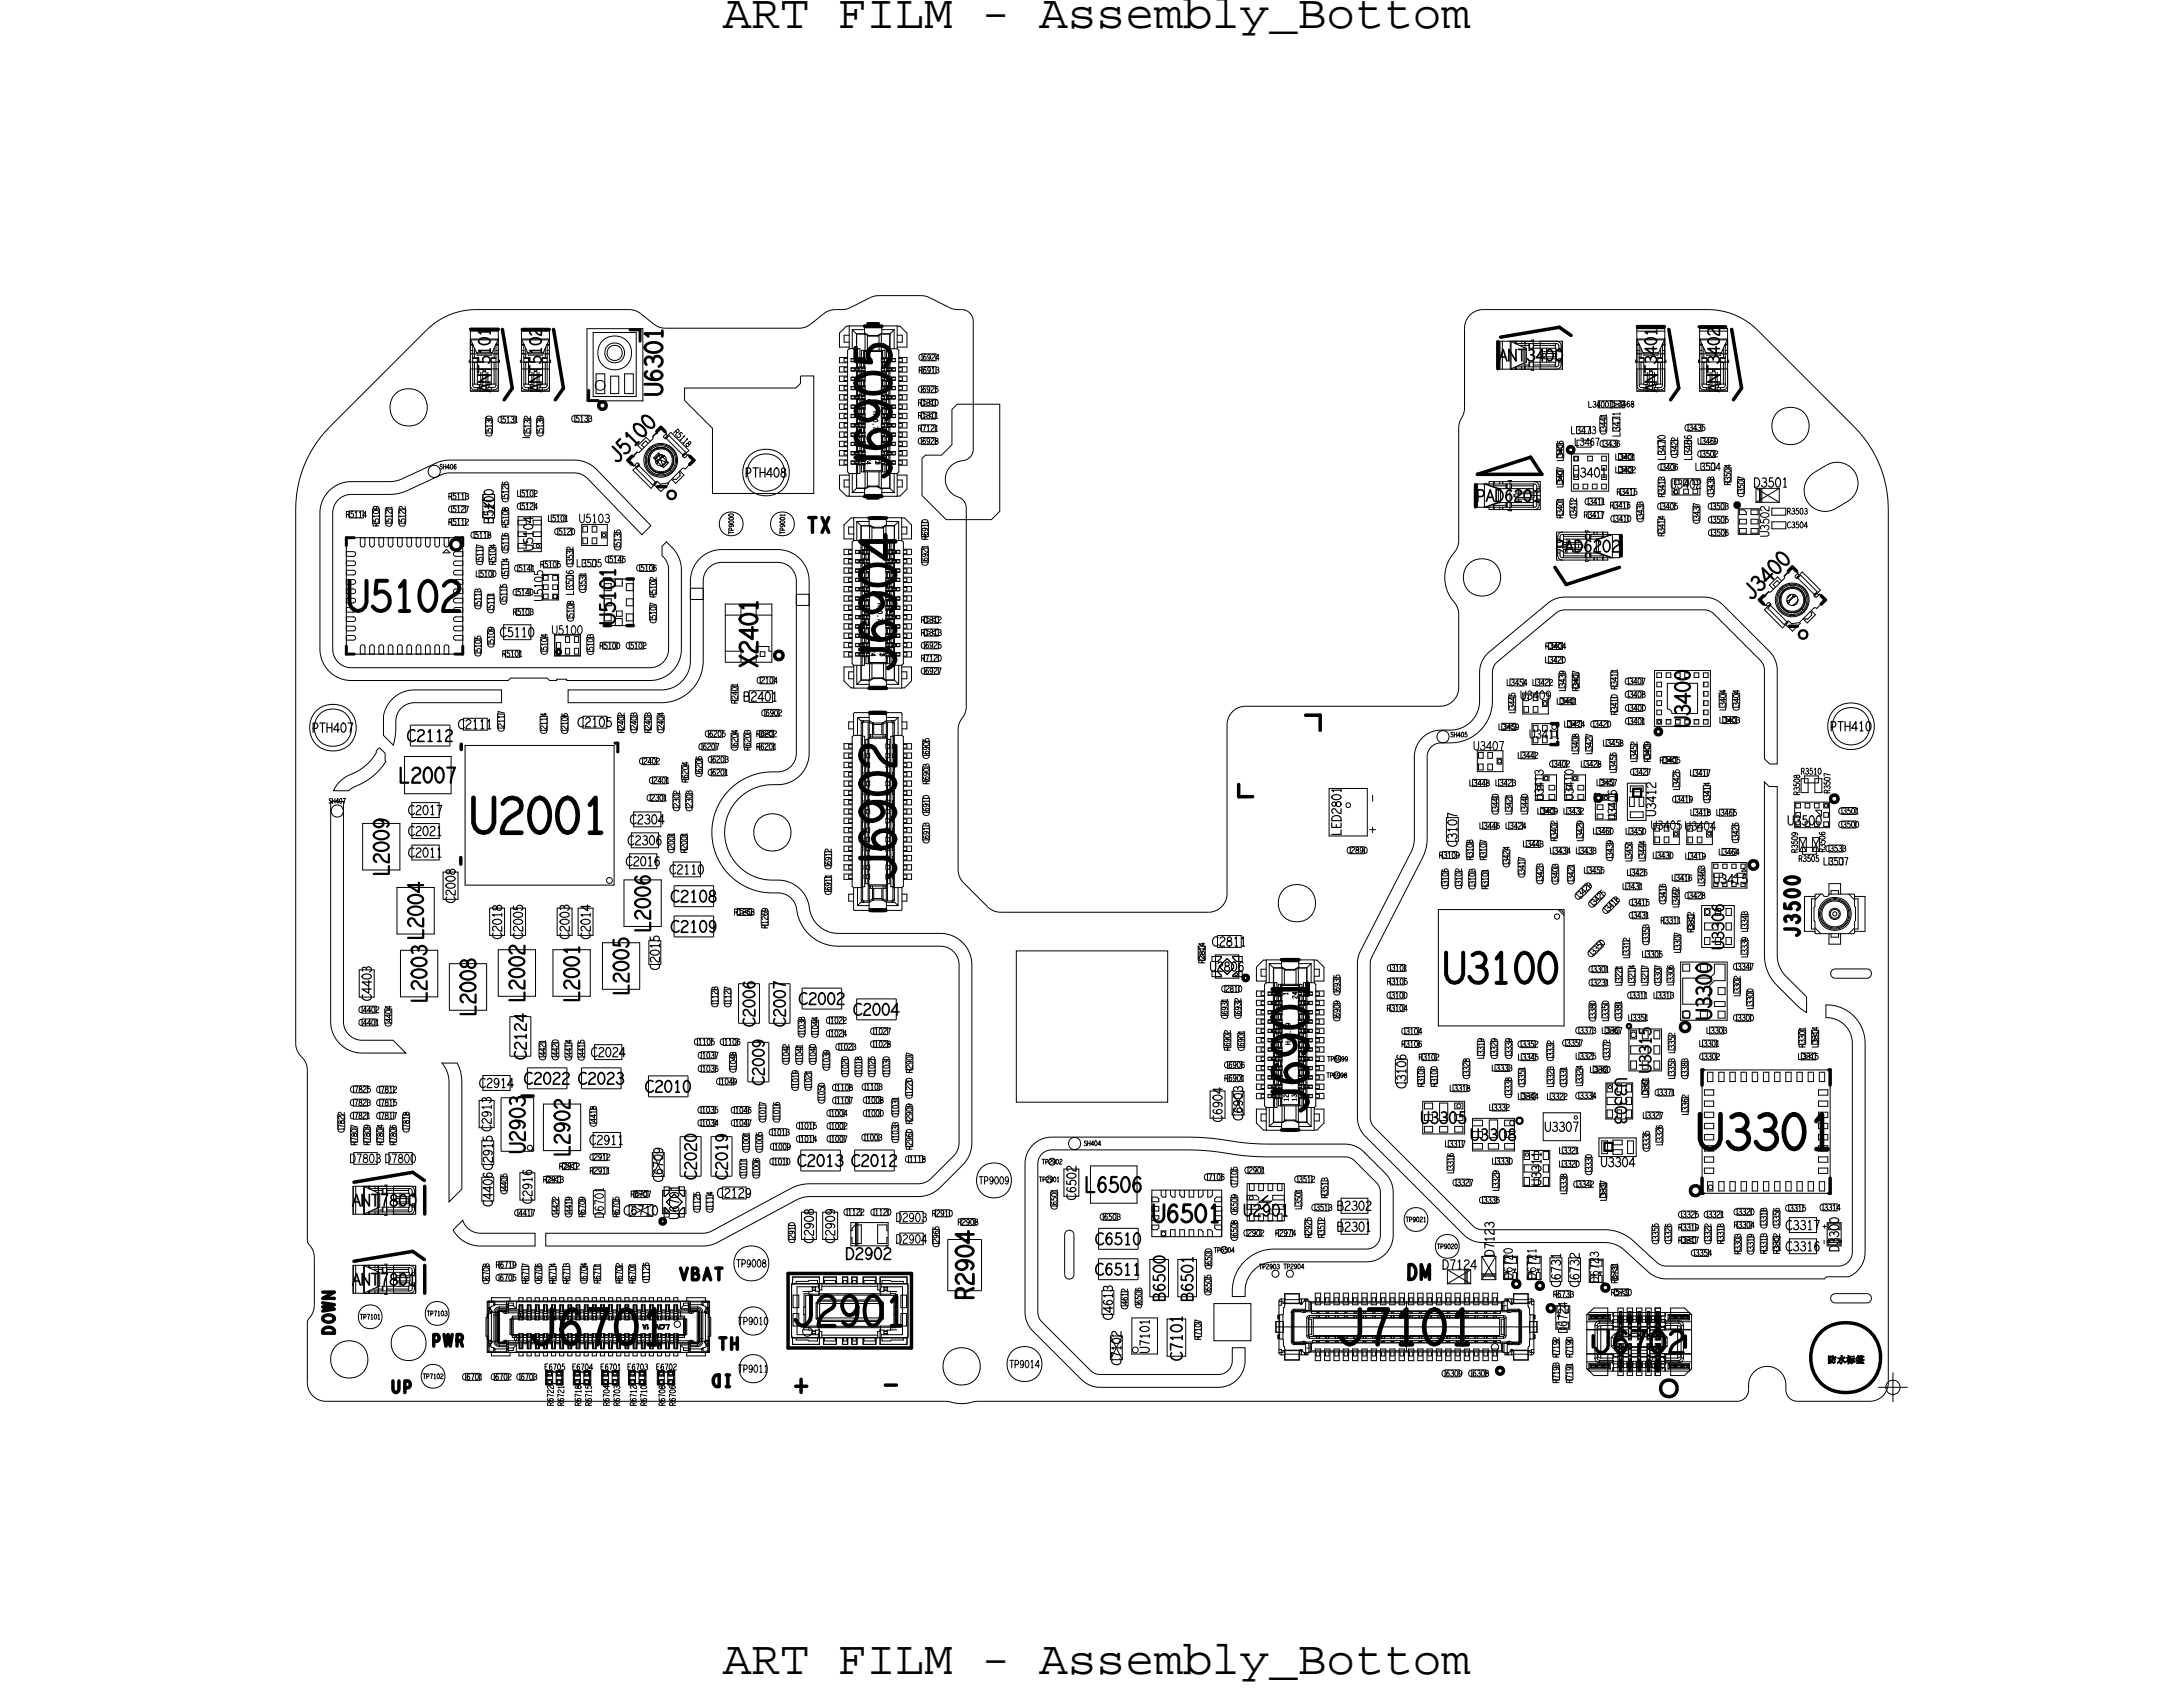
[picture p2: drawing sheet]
<svg xmlns="http://www.w3.org/2000/svg" width="94mm" height="73mm" viewBox="0 0 94 73" stroke-linecap="round" stroke-linejoin="round" font-family="sans-serif">
<defs><g id="words">
<g font-size="2.1">
<text x="31.1" y="1.2">ART FILM - Assembly_Bottom</text>
<text x="31.1" y="71.9">ART FILM - Assembly_Bottom</text>
</g>
<g font-size="1.5">
<text x="38.3" y="20.6" transform="rotate(-90 38.3 20.6)">J6905</text>
<text x="38.4" y="28.9" transform="rotate(-90 38.4 28.9)">J6904</text>
<text x="38.4" y="37.8" transform="rotate(-90 38.4 37.8)">J6902</text>
<text x="56.2" y="47.9" transform="rotate(-90 56.2 47.9)">J6901</text>
<text x="72.9" y="49.4">U3301</text>
<text x="22.7" y="57.8">J6701</text>
<text x="57.4" y="57.8">J7101</text>
</g>
<g font-size="1.3">
<text x="14.9" y="26.3">U5102</text>
<text x="34" y="57">J2901</text>
</g>
<text font-size=".9" x="68.4" y="58.1">J6702</text>
<g font-size=".8">
<text x="28.4" y="17" transform="rotate(-90 28.4 17)">U6301</text>
<text x="32.5" y="28.7" transform="rotate(-90 32.5 28.7)">X2401</text>
<text x="49.5" y="52.5">U6501</text>
</g>
<g font-size=".7">
<text x="26.5" y="20" transform="rotate(-45 26.5 20)">J 5 1 0 0</text>
<text x="26.4" y="26.8" transform="rotate(-90 26.4 26.8)">U5101</text>
<text x="75.2" y="25.8" transform="rotate(-45 75.2 25.8)">J 3 4 0 0</text>
<text x="72.6" y="31.3" transform="rotate(-90 72.6 31.3)">U3400</text>
<text x="18.3" y="43.1" transform="rotate(-90 18.3 43.1)">L2003L2004</text>
<text x="73.5" y="43.8" transform="rotate(-90 73.5 43.8)">U3300</text>
</g>
<g font-size=".6">
<text x="58.8" y="34" transform="rotate(90 58.8 34)">-</text>
<text x="58.8" y="35.3" transform="rotate(90 58.8 35.3)">+</text>
</g>
<g font-size=".5">
<text x="21.1" y="16.9" transform="rotate(-90 21.1 16.9)">ANT5101</text>
<text x="23.2" y="16.9" transform="rotate(-90 23.2 16.9)">ANT5102</text>
<text x="64.3" y="15.5">ANT3400</text>
<text x="71.2" y="16.9" transform="rotate(-90 71.2 16.9)">ANT3401</text>
<text x="73.8" y="16.9" transform="rotate(-90 73.8 16.9)">ANT3402</text>
<text x="63.4" y="21.5">PAD6201</text>
<text x="66.8" y="23.7">PAD6202</text>
<text x="74" y="40.8" transform="rotate(-90 74 40.8)">U3306</text>
<text x="69.4" y="46.3" transform="rotate(90 69.4 46.3)">U3303</text>
<text x="70.9" y="46.1" transform="rotate(-90 70.9 46.1)">U3315</text>
<text x="15.1" y="51.8">ANT7800</text>
<text x="53.4" y="52.2">U2901</text>
<text x="61" y="48.3">U3305</text>
<text x="63.1" y="49">U3308</text>
<text x="15.1" y="55.2">ANT7801</text>
</g>
<g font-size=".4">
<text x="21.2" y="22.5" transform="rotate(-90 21.2 22.5)">B5100</text>
<text x="22.9" y="23.7" transform="rotate(-90 22.9 23.7)">U5104</text>
<text x="24.9" y="22.5">U5103</text>
<text x="67.5" y="20.5">U3401</text>
<text x="71.7" y="21">U3402</text>
<text x="76" y="23.1" transform="rotate(-90 76 23.1)">U3502</text>
<text x="23.3" y="25.9" transform="rotate(-90 23.3 25.9)">U5105</text>
<text x="23.7" y="27.2">U5100</text>
<text x="19.7" y="31.3">C2111</text>
<text x="63.3" y="32.2">U3407</text>
<text x="65.3" y="30.1">U3409</text>
<text x="65.7" y="31.7">U3411</text>
<text x="66.3" y="34.4" transform="rotate(-90 66.3 34.4)">U3413</text>
<text x="67.6" y="34.4" transform="rotate(-90 67.6 34.4)">U3410</text>
<text x="69.4" y="35.3" transform="rotate(-90 69.4 35.3)">U3406</text>
<text x="70.9" y="35.6">U3405 U3404</text>
<text x="76.7" y="35.4">U3500</text>
<text x="52" y="41.7">U2806</text>
<text x="73.6" y="38">U3415</text>
<text x="15" y="50">D7803 D7800</text>
<text x="21.2" y="51.8" transform="rotate(-90 21.2 51.8)">C4406C2915 C2913</text>
<text x="25.9" y="52.3" transform="rotate(-90 25.9 52.3)">D6701</text>
<text x="29.2" y="52.4" transform="rotate(-90 29.2 52.4)">U6701</text>
<text x="38.5" y="53.4">D2904</text>
<text x="38.5" y="52.5">D2903</text>
<text x="66.2" y="50.9" transform="rotate(-90 66.2 50.9)">U3311</text>
<text x="76.7" y="52.8">C3317</text>
<text x="76.7" y="53.7">C3316</text>
<text x="79" y="53.8" transform="rotate(-90 79 53.8)">D3300</text>
<text x="65" y="55" transform="rotate(-90 65 55)">D6720</text>
<text x="66" y="55" transform="rotate(-90 66 55)">D6721</text>
<text x="67.3" y="57.3" transform="rotate(-90 67.3 57.3)">D6724</text>
<text x="68.7" y="55.1" transform="rotate(-90 68.7 55.1)">D6723</text>
</g>
<g font-size=".3">
<text x="39.4" y="17.4">R1310</text>
<text x="39.4" y="18">R1311</text>
<text x="39.5" y="16">R6913</text>
<text x="14.9" y="22.2">R5114</text>
<text x="19.3" y="21.5">R5113</text>
<text x="19.3" y="22.6">R5112</text>
<text x="21.4" y="18.2">C5131</text>
<text x="24.5" y="18.1">C5133</text>
<text x="28.9" y="18.6" transform="rotate(45 28.9 18.6)">R5118</text>
<text x="39.4" y="18.5">R7121</text>
<text x="67.1" y="22.3" transform="rotate(-90 67.1 22.3)">R3401</text>
<text x="67.4" y="18.6">L3473</text>
<text x="67.6" y="19.1">L3467</text>
<text x="68" y="22.2">R3417</text>
<text x="68.1" y="21.7">C3411</text>
<text x="69.1" y="21.8">R3416</text>
<text x="69.4" y="21.3">R3415</text>
<text x="69.6" y="18.8" transform="rotate(-90 69.6 18.8)">L3471</text>
<text x="70.6" y="22.4" transform="rotate(-90 70.6 22.4)">C3433</text>
<text x="71.5" y="23" transform="rotate(-90 71.5 23)">R3414</text>
<text x="71.5" y="21.4" transform="rotate(-90 71.5 21.4)">R3413</text>
<text x="71.5" y="19.8" transform="rotate(-90 71.5 19.8)">L3470</text>
<text x="72.7" y="19.8" transform="rotate(-90 72.7 19.8)">L3466</text>
<text x="72.8" y="20.2">L3504</text>
<text x="76.7" y="22.1">R3503</text>
<text x="20.7" y="26.2" transform="rotate(-90 20.7 26.2)">C5113</text>
<text x="21.2" y="26.3" transform="rotate(-90 21.2 26.3)">C5111</text>
<text x="21.6" y="28.2">R5101</text>
<text x="22" y="26.4">R5103</text>
<text x="24.6" y="25.6" transform="rotate(-90 24.6 25.6)">L3506</text>
<text x="24.7" y="24.4">L3505</text>
<text x="25.2" y="25.5" transform="rotate(-90 25.2 25.5)">C3531</text>
<text x="39.6" y="27.3">R1313</text>
<text x="39.6" y="26.8">R1312</text>
<text x="69.5" y="29.6" transform="rotate(-90 69.5 29.6)">R3411</text>
<text x="69.5" y="30.7" transform="rotate(-90 69.5 30.7)">R3410</text>
<text x="77.3" y="33.3">R3510</text>
<text x="59.6" y="41.7">C3101</text>
<text x="61.8" y="36.9">R3109</text>
<text x="63.3" y="37" transform="rotate(-90 63.3 37)">R3108</text>
<text x="63.4" y="38.2" transform="rotate(-90 63.4 38.2)">C3103</text>
<text x="63.8" y="37" transform="rotate(-90 63.8 37)">R3107</text>
<text x="63.9" y="38.2" transform="rotate(-90 63.9 38.2)">R3101</text>
<text x="67.7" y="36.7">L3433</text>
<text x="67.8" y="38.7" transform="rotate(-45 67.8 38.7)">C3429</text>
<text x="68.2" y="41.8">C3301</text>
<text x="68.3" y="41.1" transform="rotate(-45 68.3 41.1)">C3350</text>
<text x="68.4" y="39" transform="rotate(-45 68.4 39)">C3425</text>
<text x="69" y="39.3" transform="rotate(-45 69 39.3)">C3418</text>
<text x="69.7" y="38.2">L3431</text>
<text x="70" y="39.5">C3431</text>
<text x="70" y="41.2" transform="rotate(-90 70 41.2)">L3312</text>
<text x="70.8" y="40.6" transform="rotate(-90 70.8 40.6)">C3353</text>
<text x="71.3" y="39.7">R3311</text>
<text x="72.7" y="40.1" transform="rotate(-90 72.7 40.1)">R3312</text>
<text x="75.1" y="41.1" transform="rotate(-90 75.1 41.1)">L3339</text>
<text x="75.1" y="40" transform="rotate(-90 75.1 40)">L3343</text>
<text x="78.3" y="37.2">L3507</text>
<text x="78.4" y="36.6">C3533</text>
<text x="37" y="46.8">C1103</text>
<text x="38.6" y="48" transform="rotate(-90 38.6 48)">C1031</text>
<text x="59.6" y="43.4">R3104</text>
<text x="59.6" y="42.3">R3105</text>
<text x="60.2" y="45">R3106</text>
<text x="60.9" y="45.5">R3102</text>
<text x="61.2" y="46.7" transform="rotate(-90 61.2 46.7)">R3103</text>
<text x="61.7" y="46.7" transform="rotate(-90 61.7 46.7)">R3100</text>
<text x="62.3" y="46.9">L3318</text>
<text x="63.7" y="45.5" transform="rotate(-90 63.7 45.5)">L3319</text>
<text x="64" y="47.7">L3332</text>
<text x="64.1" y="46">L3333</text>
<text x="64.9" y="47.2" transform="rotate(-90 64.9 47.2)">C3338</text>
<text x="64.9" y="45.5" transform="rotate(-90 64.9 45.5)">C3339</text>
<text x="65.5" y="46.7" transform="rotate(-90 65.5 46.7)">C3351</text>
<text x="66.7" y="45.6" transform="rotate(-90 66.7 45.6)">C3332</text>
<text x="66.7" y="46.7" transform="rotate(-90 66.7 46.7)">L3323</text>
<text x="67.3" y="46.7" transform="rotate(-90 67.3 46.7)">C3331</text>
<text x="67.7" y="47.2">C3334</text>
<text x="67.7" y="44.4">C3373</text>
<text x="68.2" y="42.3">C3231</text>
<text x="69.6" y="43.9" transform="rotate(-90 69.6 43.9)">C3381</text>
<text x="69.9" y="42.9">C3311</text>
<text x="69.9" y="43.9">L3351</text>
<text x="70.8" y="47.2" transform="rotate(-90 70.8 47.2)">L3361</text>
<text x="71" y="42.9">L3313</text>
<text x="71.1" y="47.1">C3371</text>
<text x="71.9" y="46.4" transform="rotate(-90 71.9 46.4)">L3353</text>
<text x="72.5" y="46.4" transform="rotate(-90 72.5 46.4)">C3383</text>
<text x="73" y="45">L3301</text>
<text x="73.3" y="44.4">L3303</text>
<text x="77.2" y="45.5">L3315</text>
<text x="77.5" y="45" transform="rotate(-90 77.5 45)">R3301</text>
<text x="78.1" y="45" transform="rotate(-90 78.1 45)">L3314</text>
<text x="23.3" y="50.8">R2913</text>
<text x="25.3" y="50.4">R2911</text>
<text x="30.6" y="52.1" transform="rotate(-90 30.6 52.1)">C1114</text>
<text x="32.1" y="50.6" transform="rotate(-90 32.1 50.6)">C1011</text>
<text x="33" y="48.8">C1013</text>
<text x="38.6" y="49.1" transform="rotate(-90 38.6 49.1)">C1033</text>
<text x="38.9" y="49.9">C1118</text>
<text x="42" y="50.9">TP9009</text>
<text x="56.3" y="52">C3513</text>
<text x="56.9" y="53.2" transform="rotate(-90 56.9 53.2)">R3512</text>
<text x="57" y="51.5" transform="rotate(-90 57 51.5)">R3513</text>
<text x="62.1" y="49.3">L3317</text>
<text x="62.4" y="50.4" transform="rotate(-90 62.4 50.4)">L3316</text>
<text x="63.5" y="51.7">C3336</text>
<text x="64.1" y="50">L3330</text>
<text x="66.9" y="49.6">L3321</text>
<text x="67.3" y="51.3" transform="rotate(-90 67.3 51.3)">L3338</text>
<text x="68.4" y="50.5" transform="rotate(-90 68.4 50.5)">C3330</text>
<text x="69" y="51.6" transform="rotate(-90 69 51.6)">L3337</text>
<text x="70.8" y="49.5" transform="rotate(-90 70.8 49.5)">C3335</text>
<text x="72.1" y="53.4">R3317</text>
<text x="72.1" y="52.9">R3319</text>
<text x="73.2" y="52.3">C3321</text>
<text x="74" y="53.5" transform="rotate(-90 74 53.5)">R3318</text>
<text x="74.5" y="52.8">R3304</text>
<text x="74.8" y="53.9" transform="rotate(-90 74.8 53.9)">R3303</text>
<text x="75.3" y="53.9" transform="rotate(-90 75.3 53.9)">C3319</text>
<text x="75.9" y="53.9" transform="rotate(-90 75.9 53.9)">R3313</text>
<text x="75.9" y="52.8" transform="rotate(-90 75.9 52.8)">C3318</text>
<text x="76.4" y="53.9" transform="rotate(-90 76.4 53.9)">R3302</text>
<text x="76.7" y="52">C3315</text>
<text x="78.2" y="52">C3314</text>
<text x="23.4" y="58.9">E6705</text>
<text x="24.5" y="55.2" transform="rotate(-90 24.5 55.2)">R6713</text>
<text x="24.6" y="58.9">E6704</text>
<text x="25.8" y="55.2" transform="rotate(-90 25.8 55.2)">R6711</text>
<text x="25.8" y="58.9">E6701</text>
<text x="26.9" y="58.9">E6703</text>
<text x="28.2" y="58.9">E6702</text>
<text x="31.6" y="54.4">TP9008</text>
<text x="31.7" y="56.9">TP9010</text>
<text x="31.7" y="59">TP9011</text>
<text x="43.3" y="58.8">TP9014</text>
<text x="66.7" y="55.7">R6733</text>
<text x="67" y="59.4" transform="rotate(-90 67 59.4)">R7193</text>
<text x="67.5" y="59.4" transform="rotate(-90 67.5 59.4)">R7191</text>
<text x="69.5" y="55.1" transform="rotate(-90 69.5 55.1)">R6731</text>
</g>
<g font-size=".2">
<text x="37.5" y="17.7" transform="rotate(90 37.5 17.7)">H=0.79</text>
<text x="37.6" y="19.8" transform="rotate(90 37.6 19.8)">1</text>
<text x="37.7" y="25.9" transform="rotate(90 37.7 25.9)">H=0.79</text>
<text x="37.8" y="28" transform="rotate(90 37.8 28)">1</text>
<text x="55.3" y="42.8" transform="rotate(-90 55.3 42.8)">1</text>
<text x="55.4" y="44.9" transform="rotate(-90 55.4 44.9)">H=0.79</text>
<text x="55.7" y="47.3" transform="rotate(-90 55.7 47.3)">13</text>
<text x="22.4" y="57.4" transform="rotate(-180 22.4 57.4)">40</text>
<text x="22.5" y="56.4" transform="rotate(-180 22.5 56.4)">20</text>
<text x="29.2" y="57.4" transform="rotate(-180 29.2 57.4)">21</text>
<text x="29.3" y="56.4" transform="rotate(-180 29.3 56.4)">1</text>
</g>
</g></defs>
<!-- layer: Board Outline -->
<g fill="none" stroke="#000" stroke-width=".04">
<path d="M14.2 18.3l4.1-4.1zM14.2 18.3a5 5 0 0 0-1.5 3.6M20.4 13.3h6.6zM20.4 13.3a3 3 0 0 0-2.1 .9M26.2 14.9l.2-.1 .2 .1 .1 .3-.1 .2-.2 .1-.2-.1-.1-.2zM27 13.3l.5 .2M27.5 13.5l.6 .4zM28.6 14.1h5.7zM29.4 16.7h4.8l.2-.2v-.3h.6v5h-4.4v-2.8l-1.2-1.2zM34.8 13.9l-.5 .2M34.8 13.9l.6-.4zM35.9 13.3h.3z"/>
<path d="M35.9 13.3l-.5 .2M36.5 13.2l-.3 .1M36.5 13.2l.9-.4zM37.7 12.7l-.3 .1M37.7 12.7h1.9zM39.6 12.7l.3 .1M39.9 12.8l.9 .4zM40.8 13.2l.3 .1M40.9 17.6l.2-.2h1.8v4.6l-.3 .3h-2l-1-1v-1.6l.1-.1h.7l.5-.5zM41.1 13.3h.2zM41.3 13.3l.4 .2 .1 .3M41.8 13.8v5.5z"/>
<path d="M41.8 19.3l-.1 .3-.3 .2a.83 .83 0 0 0-.8 .8 .83 .83 0 0 0 .7 .8l.2 .4M62.7 18.4v4.8zM62.8 18l-.2 .4M62.9 14.1v3.4zM62.9 17.5l-.1 .5M63.7 13.3a.8 .8 0 0 0-.8 .8M63.7 13.3h9.7zM73.4 13.3a3 3 0 0 1 2.1 .9M75.5 14.2l4.1 4.1zM78.4 20a.9 .9 0 0 1 1.3 .3 .9 .9 0 0 1-.3 1.2M79.6 18.3a5 5 0 0 1 1.5 3.6M12.7 21.9v22.9z"/>
<path d="M41.2 31.4v6zM41.2 37.4v.3l.2 .2M41.3 30.9l-.1 .5M41.4 37.9l1 1.1zM41.5 30.4l-.2 .5M41.5 21.8v8.6zM42.4 39l.3 .1 .3 .1M43 39.2h8.9zM52.7 31.1v7.3zM52.7 38.4a.8 .8 0 0 1-.8 .8M53.5 30.3h8.3zM53.5 30.3a.8 .8 0 0 0-.8 .8"/>
<path d="M62.7 26.4v3.1zM62.7 23.2l-.1 .3a1.83 1.83 0 0 0 0 2.6l.1 .3M62.7 29.5a.8 .8 0 0 1-.8 .8M77.9 20.3l.5-.3zM77.9 20.3a.9 .9 0 0 0-.3 1.2 .9 .9 0 0 0 1.2 .3M78.9 21.8l.5-.3zM81.1 21.9v37.5zM12.7 44.8l.1 .3 .1 .3M13 45.4h.1M13 45.4l.1 .3 .1 .3M13.2 46v7.3zM13.2 56.8v2.6z"/>
<path d="M13.2 53.3l.3 .7M13.2 59.4a.8 .8 0 0 0 .8 .8M13.3 56.6l-.1 .2M13.5 54v2.1zM13.5 56.1l-.2 .5M43.7 40.9h6.5v6.4h-6.5zM45.7 53.1v1.7zM45.7 53.1l.2-.2h.2v.2M45.7 54.8l.2 .2 .2-.1v-.1M46.1 53.1v1.7zM52.1 56h1.6v1.6h-1.6zM75.1 59.7l-.2 .4-.3 .1"/>
<path d="M75.1 59.5v.2zM75.1 59.5a.8 .8 0 0 1 .8-.8 .8 .8 0 0 1 .8 .8M76.7 59.5v.2zM76.7 59.7l.1 .3 .4 .2M78.8 41.6h1.4zM78.8 55.6h1.4zM78.8 42h1.4zM78.8 56h1.4zM78.8 41.6l-.2 .2 .1 .2h.1M78.8 55.6l-.2 .2 .1 .1 .1 .1M80.2 41.6l.2 .2-.1 .2h-.1M80.2 55.6l.2 .2-.1 .1-.1 .1"/>
<path d="M81.1 59.4a.8 .8 0 0 1-.8 .8M14 60.2h26.6zM40.6 60.2a2.41 2.41 0 0 0 1.4 0M42 60.2h32.6zM77.2 60.2h3.1z"/>
<circle cx="17.6" cy="17.5" r=".81"/>
<circle cx="76.9" cy="18.3" r=".81"/>
<circle cx="14.3" cy="31.3" r=".81"/>
<circle cx="32.9" cy="20.3" r=".81"/>
<circle cx="33.2" cy="35.8" r=".81"/>
<circle cx="55.7" cy="38.8" r=".81"/>
<circle cx="63.7" cy="24.8" r=".81"/>
<circle cx="79.5" cy="31.2" r=".81"/>
<circle cx="15" cy="58.4" r=".81"/>
<circle cx="17.6" cy="57.7" r=".76"/>
<circle cx="41.3" cy="58.7" r=".81"/>
</g>
<g fill="none" stroke="#000" stroke-width=".15">
<path d="M20.2 14.1h1.2zM22.4 14.2h1.2zM37.3 13.9h.4zM64.3 14.7v1.1zM70.3 14h1.2zM73 14h1.1zM19.8 36.8v.3zM19.8 32v.2zM37.3 21.4h.4zM37.5 29.6h.4zM37.5 22.2h.4zM37.5 30.6h.4z"/>
<path d="M37.5 39.1h.4zM53.2 34.2h.6zM53.2 33.7v.5zM56.1 30.7h.6zM56.7 30.7v.7zM63.4 20.8v1zM69.6 23v.9zM18.2 54.4v1.2zM18.2 51v1.2zM22.4 47.1h.5zM34.2 59.6h.5zM34.4 59.3v.5z"/>
<path d="M38 59.5h.5zM55.2 48.5h.4zM55.2 41.2h.4z"/>
<circle cx="79.3" cy="58.3" r="1.51"/>
</g>
<path d="M25.3 17.2h.1M25.3 16.8v.4zM25.3 17.2h.4zM27.1 14.2h.4zM27.5 14.2v.5zM26.4 31.9h.1zM26.5 31.9h.1M26.5 32.3h.1M26.5 31.9v.4z" fill="none" stroke="#000" stroke-width=".13"/>
<g fill="none" stroke="#000" stroke-width=".05">
<path d="M78.5 58.6h.1M78.5 58.3v.3zM78.5 58.3h.1M78.6 58.6h.1M78.6 58.3v.3zM78.6 58.3h.1M78.6 58.5h.1M78.6 58.4h.1M78.6 58.6v-.1zM78.6 58.6l.1-.1zM78.6 58.3v.1zM78.6 58.3h.2z"/>
<path d="M78.6 58.3h.1zM78.7 58.3h.1M78.7 58.5h.1M78.7 58.2h.1M78.7 58.3v.1zM78.7 58.4h.1zM78.7 58.4v.1zM78.7 58.3h.2zM78.7 58.6h.1M78.8 58.6h.1M78.8 58.3h.1M78.8 58.5h.1"/>
<path d="M78.8 58.4v.1zM78.8 58.4h.1M78.9 58.6h.1M78.9 58.5h.1M79 58.5h.1M78.9 58.3h.1zM78.9 58.4h.1M78.9 58.4h.1zM79 58.6h.1M79 58.4v.1zM79 58.4h.1M79 58.3h.1"/>
<path d="M79.1 58.6h.1M79.1 58.4h.1M79.1 58.2v.3zM79.1 58.2h.1M79.1 58.5h.1M79.1 58.4v.1zM79.1 58.3h.1M79.1 58.4l.1-.1zM79.2 58.5h.1M79.2 58.4h.1M79.2 58.3h.1M79.2 58.3l-.1 .1z"/>
<path d="M79.3 58.5h.1M79.3 58.3h.1M79.4 58.3h.1M79.3 58.4v.1zM79.4 58.4h.1M79.3 58.4h.1M79.4 58.4v.2zM79.4 58.2v.1zM79.4 58.2h.1M79.4 58.6h.1M79.4 58.3h.1zM79.4 58.5h.1"/>
<path d="M79.4 58.4h.2zM79.4 58.4h.1zM79.5 58.4h.1M79.5 58.3h.1M79.5 58.3h.1zM79.5 58.4l-.1 .1zM79.5 58.6h.1M79.5 58.5h.1M79.6 58.6h.1M79.5 58.4v.1zM79.6 58.4h.1zM79.6 58.5h.1"/>
<path d="M79.6 58.4v.1zM79.6 58.4h.1M79.6 58.3h.1M79.6 58.4l.1 .1zM79.7 58.5h.1M79.7 58.4h.1M79.8 58.5h.1M79.7 58.6h.1M79.7 58.5h.2zM79.7 58.6h.3zM79.8 58.3l-.1 .1zM79.8 58.4h.1"/>
<path d="M79.8 58.3h.1M79.8 58.2h.1M79.8 58.3v.1zM79.8 58.4h.1zM79.8 58.3h.1zM79.9 58.4h.1M79.9 58.5h.1M79.9 58.3h.1M79.9 58.2h.1M79.9 58.2v.1zM79.9 58.4l.1 .1zM79.9 58.3h.1z"/>
<path d="M80 58.3h.1M80 58.4h.1M80 58.4l-.1 .1zM80 58.2h.1M80 58.5h-.1zM80 58.5h.1M80.1 58.4h.1M80 58.6h.1M80.1 58.3h.1"/>
</g>
<!-- layer: Components -->
<g fill="none" stroke="#000" stroke-width=".04">
<path d="M20.2 15.6h.1M20.2 15.5v.1zM20.2 15.9h1.2zM20.2 14.6h1.2zM20.2 14.1h1.2zM20.2 16.8h.4zM20.2 14.6v1zM20.2 15.9v.9zM20.2 16.8h1.2zM20.2 15.6h1.2zM20.2 15.2h1.2zM20.2 14.8v1.8z"/>
<path d="M20.2 14.1v.7zM20.2 14.8h.1M20.2 15.1h.1zM20.2 14.8h.1zM20.2 14.2h1.2zM20.2 16.6l.2 .2M20.2 15.2h.1zM20.2 14.6h.1M20.2 14.6l.3 .6zM20.3 15.4h.2zM20.3 16.5h.2zM20.3 15.6h.2z"/>
<path d="M20.3 14.8v1.8zM20.3 16.6l.1 .1M20.4 15.6v.9zM20.4 15v.4zM20.4 16.8h.3zM20.4 16.7h.3zM20.5 15.2h.6zM20.5 15.2h.1M20.5 15.3h.1M20.5 15.3h.6zM20.5 16.1h.1zM20.5 15.4v1.1z"/>
<path d="M20.5 16.7v.1zM20.5 16.5h.1zM20.9 18h.2zM20.9 18v.6zM20.9 18.6h.3zM21 16.8h.4zM21.1 15.6h.2zM21.1 15.4h.2zM21.1 16.5h.2zM21.1 15.4v1.1zM21.2 18v.6zM21.2 15.6v.9z"/>
<path d="M21.3 14.8h.1zM21.3 16.6l-.1 .1M21.3 14.8v1.8zM21.3 15.1h.1zM21.3 15.2h.1zM21.4 14.6l-.3 .6zM21.5 15.6h.1M21.4 16.6l-.2 .2M21.4 14.6v1zM21.4 15.9v.9zM21.4 14.8h.1M21.4 14.1v.7z"/>
<path d="M21.4 14.8v1.8zM21.4 14.5v.1M21.5 15.5v.1zM21.5 18.2h.6zM21.5 17.9h.6zM21.5 17.9v.3zM22.1 17.9v.3zM22.3 15.6h.1M22.3 15.5v.1zM22.4 15.9h1.2zM22.4 14.6h1.2zM22.4 14.1h1.2z"/>
<path d="M22.4 16.8h.4zM22.4 14.8h.1zM22.4 14.6v1zM22.4 15.9v.9zM22.4 16.8h1.2zM22.4 15.6h1.2zM22.4 15.2h1.2zM22.4 14.8v1.8zM22.4 14.1v.7zM22.4 14.8h.1M22.4 15.1h.1zM22.4 14.2h1.2z"/>
<path d="M22.4 16.6l.2 .2M22.4 15.2h.1zM22.4 14.6h.1M22.4 14.6l.3 .6zM22.5 15.4h.2zM22.5 16.5h.2zM22.5 15.6h.2zM22.5 14.8v1.8zM22.5 16.6l.1 .1M22.5 18h.3zM22.5 18v.6zM22.5 18.6h.3z"/>
<path d="M22.6 15.6v.9zM22.6 15v.4zM22.6 16.8h.2zM22.6 16.7h.2zM22.7 15.2h.6zM22.7 15.2h.1M22.7 15.3h.1M22.7 15.3h.6zM22.7 16.1h.1zM22.7 15.4v1.1zM22.7 16.7v.1zM22.7 16.5h.1z"/>
<path d="M22.8 18v.6zM23 18.6h.4zM23 18h.4zM23 18v.6zM23.2 16.8h.4zM23.3 16.5h.2zM23.3 15.4v1.1zM23.3 15.4h.2zM23.3 15.6h.2zM23.4 18v.6zM23.4 15.6v.9zM23.5 14.8h.1z"/>
<path d="M23.5 16.6l-.1 .1M23.5 14.8v1.8zM23.5 15.1h.1zM23.5 15.2h.1zM23.6 14.6l-.3 .6zM23.6 15.6h.1M23.6 14.6v1zM23.6 15.9v.9zM23.6 14.8h.1M23.6 14.1v.7zM23.6 14.8v1.8zM23.6 16.6l-.2 .2"/>
<path d="M23.6 14.5v.1M23.6 15.5v.1zM24.7 18.1h.6zM24.7 17.8v.3zM24.7 17.8h.6zM25.3 17.8v.3zM25.5 17h1.8zM25.5 14.3v2.7zM25.5 14.3h1.8zM25.6 16.5l.2-.2 .2 .2v.2l-.2 .1-.2-.1zM25.6 16.1h.4zM25.6 16.9h.4z"/>
<path d="M25.6 16.1v.8zM26 16.1v.8zM26.2 16.9h.4zM26.2 16.2v.7zM26.2 16.2h.4zM26.6 16.2v.7zM26.8 16.9h.4zM26.8 16.1v.8zM26.8 16.1h.4zM27.2 16.1v.8zM27.3 14.3v2.7zM27.4 20l-.2 .2z"/>
<path d="M28.1 19.7l.4 .4zM28.1 19.7l.6 .2zM28.2 19.6l.2-.1 .2 .1v.3l-.2 .1-.2-.1zM28.3 19.5l.2 .6zM28.3 19.5l.4 .4zM28.3 19.2l.3 .1 .3 .2v.4l-.1 .2-.2 .2h-.3l-.3-.2-.2-.2M28.4 18.4l.2 .2zM28.4 19.2h.1zM28.4 19.6h.1zM28.5 20l.1-.2zM28.5 19.2h.1M28.5 19.6h.1"/>
<path d="M28.5 18.7l.1-.1zM28.5 18.7v.1M28.5 18.8h.1M28.6 18.8h.1M28.6 19.8h.1M28.6 18.6l.1 .1zM28.6 19.8v.1M28.6 18.8l.1-.1zM28.6 18.8h-.1M28.6 18.8l.7 .7zM28.6 18.7v.1zM28.7 19.9l-.2 .2z"/>
<path d="M28.7 18.7l.7 .7zM28.8 18.6l-.2 .2zM28.8 18.6l.8 .8zM28.9 19.9h.1M28.9 19.7h.1M28.9 19.8v.1zM28.9 19.7v.1zM29.4 19.6h.1M29.3 19.5v.1M29.4 19.5h.1M29.4 19.5l.1 .1zM29.4 19.4l-.1 .1z"/>
<path d="M29.6 19.5l.2 .3zM29.6 19.5l-.2 .1zM29.6 19.4l-.2 .2zM36.1 14.9h.4zM36.1 17.6h.3zM36.1 17.2h.3zM36.1 16.8h.3zM36.1 16.4h.3zM36.1 17.4v.2zM36.1 17v.2zM36.1 16.6v.2zM36.1 16.2v.2z"/>
<path d="M36.1 15.8v.2zM36.1 15.4v.2zM36.1 14.3v.6zM36.1 16h.3zM36.1 15.6h.3zM36.1 14.3l.3-.3zM36.1 20h.3zM36.1 19.6h.3zM36.1 19.2h.3zM36.1 18.8h.3zM36.1 18.4h.3zM36.1 18h.3z"/>
<path d="M36.1 19.8v.2zM36.1 19.4v.2zM36.1 19v.2zM36.1 18.6v.2zM36.1 18.2v.2zM36.1 17.8v.2zM36.1 17.8h.3zM36.1 17.4h.3zM36.1 17h.3zM36.1 16.6h.3zM36.1 16.2h.3zM36.1 15.8h.3z"/>
<path d="M36.1 15.4h.3zM36.1 19.8h.3zM36.1 19.4h.3zM36.1 19h.3zM36.1 18.6h.3zM36.1 18.2h.3zM36.3 17.8h.1zM36.3 17.5h.1zM36.3 17.4h.1zM36.3 17.1h.1zM36.3 17h.1zM36.3 16.7h.1z"/>
<path d="M36.3 14.4v.3zM36.3 15.4v.1zM36.3 15.8v.1zM36.3 16.2v.1zM36.3 16.6v.1zM36.3 17v.1zM36.3 17.4v.1zM36.3 16.6h.1zM36.3 16.3h.1zM36.3 16.2h.1zM36.3 15.9h.1zM36.3 15.8h.1z"/>
<path d="M36.3 15.5h.1zM36.3 15.4h.1zM36.3 14.7h.2zM36.3 19.9h.1zM36.3 19.8h.1zM36.3 19.5h.1zM36.3 19.4h.1zM36.3 19.1h.1zM36.3 19h.1zM36.3 18.7h.1zM36.3 18.6h.1zM36.3 18.3h.1z"/>
<path d="M36.3 18.2h.1zM36.3 17.9h.1zM36.3 17.8v.1zM36.3 18.2v.1zM36.3 18.6v.1zM36.3 19v.1zM36.3 19.4v.1zM36.3 19.8v.1zM36.3 14.4h.2zM36.4 14h.1zM36.4 15.1v5.2zM36.5 14v1z"/>
<path d="M36.5 15l-.1 .1zM36.5 15h.4zM36.5 14h2zM36.6 17.9h.2zM36.6 17.9h.3zM36.6 17.8h.3zM36.6 17.5h.2zM36.6 17.5h.3zM36.6 17.4h.3zM36.6 17.1h.2zM36.6 17.1h.3zM36.6 17h.3z"/>
<path d="M36.6 17.8v.1zM36.6 17.4v.1zM36.6 17v.1zM36.6 16.6v.1zM36.6 16.2v.1zM36.6 15.8v.1zM36.6 15.4v.1zM36.6 16.7h.2zM36.6 16.7h.3zM36.6 16.6h.3zM36.6 16.3h.2zM36.6 16.3h.3z"/>
<path d="M36.6 16.2h.3zM36.6 15.9h.2zM36.6 15.9h.3zM36.6 15.8h.3zM36.6 15.5h.2zM36.6 15.5h.3zM36.6 15.4h.3zM36.6 19.9h.2zM36.6 19.9h.3zM36.6 19.8h.3zM36.6 19.5h.2zM36.6 19.5h.3z"/>
<path d="M36.6 19.4h.3zM36.6 19.1h.2zM36.6 19.1h.3zM36.6 19h.3zM36.6 18.7h.2zM36.6 18.7h.3zM36.6 18.6h.3zM36.6 18.3h.2zM36.6 18.3h.3zM36.6 18.2h.3zM36.6 19.8v.1zM36.6 19.4v.1z"/>
<path d="M36.6 19v.1zM36.6 18.6v.1zM36.6 18.2v.1zM36.6 17.8h.2zM36.6 17.4h.2zM36.6 17h.2zM36.6 16.6h.2zM36.6 16.2h.2zM36.6 15.8h.2zM36.6 15.4h.2zM36.6 19.8h.2zM36.6 19.4h.2z"/>
<path d="M36.6 19h.2zM36.6 18.6h.2zM36.6 18.2h.2zM36.6 14.2h.5zM36.6 14.2v.8zM36.6 14.2l.2 .2zM36.6 17.9h.1M36.6 17.8h.1M36.6 17.5h.1M36.6 17.4h.1M36.6 17.1h.1M36.6 17h.1"/>
<path d="M36.6 16.7h.1M36.6 16.6h.1M36.6 16.3h.1M36.6 16.2h.1M36.6 15.9h.1M36.6 15.8h.1M36.6 15.5h.1M36.6 15.4h.1M36.6 19.8h.1M36.6 19.9h.1M36.6 19.5h.1M36.6 19.1h.1"/>
<path d="M36.6 19.4h.1M36.6 19h.1M36.6 18.6h.1M36.6 18.7h.1M36.6 18.3h.1M36.6 18.2h.1M36.7 15.9h.1M36.7 19.4h.1M36.7 17.9h.2zM36.7 17.5h.2zM36.7 17.1h.2zM36.7 16.7h.2z"/>
<path d="M36.7 16.3h.2zM36.7 15.9h.2zM36.7 15.5h.2zM36.7 19.9h.2zM36.7 19.5h.2zM36.7 19.1h.2zM36.7 18.7h.2zM36.7 18.3h.2zM36.7 17.8h.2zM36.7 17.4h.2zM36.7 17h.2zM36.7 15.4v.1z"/>
<path d="M36.7 16.3h.1M36.7 16.7h.1M36.7 17.1h.1M36.7 17.4v.1zM36.7 17.8v.1zM36.7 16.6h.2zM36.7 16.2h.2zM36.7 15.8h.2zM36.7 15.4h.2zM36.7 19.8h.2zM36.7 19.4h.2zM36.7 19h.2z"/>
<path d="M36.7 18.6h.2zM36.7 18.2h.2zM36.7 18.3h.1M36.7 18.7h.1M36.7 19.1h.1M36.7 19.5h.1M36.7 19.8v.1zM36.7 16.2h.1M36.7 17v.1zM36.7 16.6v.1zM36.7 16.2v.1zM36.7 15.8v.1z"/>
<path d="M36.7 19.4v.1zM36.7 19v.1zM36.7 18.6v.1zM36.7 18.2v.1zM36.7 19h.1M36.8 17.5v.3zM36.8 17.1v.3zM36.8 16.7v.3zM36.8 16.3v.3zM36.8 15.9v.3zM36.8 15.5v.3zM36.8 19.9v1.1z"/>
<path d="M36.8 19.5v.3zM36.8 19.1v.3zM36.8 18.7v.3zM36.8 18.3v.3zM36.8 17.9v.3zM36.8 14.3h.3zM36.8 14.3v1.1zM36.8 14.4h.4zM36.8 14.4v.6zM36.8 15.5h.1M36.8 15.4h.1M36.8 15.8h.1"/>
<path d="M36.8 15.9h.1M36.8 16.3h.1M36.8 16.2h.1M36.8 16.7h.1M36.8 16.6h.1M36.8 17h.1M36.8 17.1h.1M36.8 17.5h.1M36.8 17.4h.1M36.8 17.9h.1M36.8 17.8h.1M36.8 18.2h.1"/>
<path d="M36.8 18.3h.1M36.8 18.7h.1M36.8 18.6h.1M36.8 19h.1M36.8 19.1h.1M36.8 19.4h.1M36.8 19.5h.1M36.8 19.9h.1M36.8 19.8h.1M37.1 14v.3zM37.1 14.1h.8zM37.1 14.1h.1"/>
<path d="M37.2 19.8v.2zM37.9 14h.1M37.9 14.1h.1M37.9 14.2h.5zM37.9 14v.3zM38.2 14.4l.2-.2zM38.4 14.2v.8zM38.5 14v1zM38.5 14.9h.5zM38.5 14h.2zM38.6 17.8h.4zM38.6 17.4h.4z"/>
<path d="M38.6 17h.4zM38.6 16.6h.4zM38.6 16.2h.4zM38.6 15.8h.4zM38.6 15.4h.4zM38.6 19.8h.4zM38.6 19.4h.4zM38.6 15.1v5.2zM38.6 19h.4zM38.6 18.6h.4zM38.6 18.2h.4zM38.6 17.6h.4z"/>
<path d="M38.6 17.2h.4zM38.6 16.8h.4zM38.6 16.4h.4zM38.6 16h.4zM38.6 15.6h.4zM38.6 20h.4zM38.6 19.6h.4zM38.6 19.2h.4zM38.6 18.8h.4zM38.6 18.4h.4zM38.6 18h.4zM38.7 14l.3 .3z"/>
<path d="M39 17.4v.2zM39 17v.2zM39 16.6v.2zM39 16.2v.2zM39 15.8v.2zM39 15.4v.2zM39 14.3v.6zM39 19.8v.2zM39 19.4v.2zM39 19v.2zM39 18.6v.2zM39 18.2v.2z"/>
<path d="M39 17.8v.2zM39.6 18.6h.6zM39.6 18h.6zM39.6 17.7l.6 .3zM39.6 17.5h.6zM39.6 17.2l.6 .3zM39.6 19.1h.6zM39.6 18.2h.6zM39.6 18.2v.4zM39.6 17.7h.6zM39.6 18l.6-.3zM39.6 17.7v.3z"/>
<path d="M39.6 17.2h.6zM39.6 17.5l.6-.3zM39.6 17.2v.2zM39.6 18.8h.6zM39.6 18.8v.3zM39.6 16.9h.6zM39.6 16.6v.3zM39.6 16.6h.6zM39.6 16.1h.6zM39.6 15.5h.6zM39.6 15.7v.4zM39.6 15.7h.6z"/>
<path d="M39.6 15.2h.6zM39.6 15.2v.3zM40.2 18.2v.4zM40.2 17.7v.3zM40.2 17.2v.2zM40.2 18.8v.3zM40.2 16.6v.3zM40.2 15.7v.4zM40.2 15.2v.3zM64.4 14.7v1.2zM64.4 15.9h.7zM64.4 14.7h.7z"/>
<path d="M64.5 14.7v1.2zM64.8 14.7h.1M64.9 14.7v1.2zM64.9 14.7h.9zM64.9 15.9h.9zM64.9 14.7l.6 .2zM64.9 15.8l.6-.2zM64.9 15.8v.1M65.1 15.9h.1M65.1 14.7v.1zM65.1 15.8v.1zM65.1 14.7h.1"/>
<path d="M65.1 15.8h1.7zM65.1 14.7h1.7zM65.1 15.9h1.7zM65.1 14.8h1.7zM65.3 14.8h.4zM65.4 15.8v.1zM65.4 14.7v.1zM65.5 14.9v.7zM65.5 14.9h.1M65.5 14.7v.1zM65.5 15.8v.1zM65.5 14.7v1.2z"/>
<path d="M65.6 15h.1M65.6 15v.6zM65.6 15.6h1.2zM65.6 15h1.2zM65.7 15.6v.2zM65.7 14.8v.2zM65.8 15.9h.1zM65.8 14.6h.1zM65.8 14.7v1.2zM65.9 14.8h.9zM65.9 15.7h.9zM65.9 15.9h.1"/>
<path d="M65.9 15.6v.2zM65.9 14.6h.1M65.9 14.8v.2zM66.1 15.9h1zM66.1 14.7h1zM66.1 14.7v1.2zM66.4 15v.1zM66.8 15.6v.2zM66.8 14.8v.2zM66.8 15v.1zM66.8 14.7l.2 .2M66.8 14.8l.1 .1"/>
<path d="M66.9 19.1v.6zM66.9 19.1l.3 .6zM66.9 19.7h.3zM66.9 19.1h.3zM66.9 15.7l-.1 .1M66.9 15h.1zM66.9 14.9v.2zM67 14.9v.2zM67 15.7l-.2 .2M67.1 14.7v.4zM67.1 15.5v.4zM67.1 14.7v1.2z"/>
<path d="M67.2 19.1l-.3 .6zM67.2 19.1v.6zM67.5 19.5v1.6zM67.5 19.5h1.6zM67.6 19.8h.2zM67.6 19.6v.2zM67.6 19.6h.2zM67.6 19.7l.1-.1 .1 .1-.1 .1zM67.7 18.3h.6zM67.7 18.6h.6zM67.7 18.9h.6zM67.7 19.2h.6z"/>
<path d="M67.8 19.6v.2zM68.2 19.6h.2zM68.2 19.8h.2zM68.2 19.6v.2zM68.4 19.6v.2zM68.6 17.5h.6zM68.6 17.2h.6zM68.6 17.2v.3zM68.7 18.5h.3zM68.7 17.9h.3zM68.7 17.9v.6zM68.8 19.6h.2z"/>
<path d="M68.8 19.8h.2zM68.8 19.6v.2zM68.8 19.2h.7zM68.9 18.9h.6zM68.9 18.9v.3zM69 19.6v.2zM69 17.9v.6zM69.1 19.5v1.6zM69.2 17.5h.6zM69.2 17.2l.6 .3zM69.2 17.5l.6-.3zM69.2 17.2v.3z"/>
<path d="M69.2 17.2h.6zM69.3 17.9v.6zM69.5 18.9v.3zM69.5 19.8h.6zM69.5 19.5l.6 .3zM69.5 19.8l.6-.3zM69.5 19.5v.3zM69.5 19.5h.6zM69.6 17.9v.6zM69.8 17.2v.3zM70.1 19.5v.3zM70.3 15.5v.1z"/>
<path d="M70.3 15.6h.1M70.3 14.1h1.2zM70.3 14.6h1.2zM70.3 15.9h1.2zM70.3 16.8h.4zM70.3 14.2h1.2zM70.3 14.8h.1zM70.3 15.1h.1zM70.3 14.8h.1M70.3 14.1v.7zM70.3 14.8v1.8zM70.3 15.2h1.2z"/>
<path d="M70.3 15.6h1.2zM70.3 16.8h1.2zM70.3 15.9v.9zM70.3 14.6v1zM70.3 16.6l.2 .2M70.3 15.2h.1zM70.3 14.6h.1M70.3 14.6l.3 .6zM70.4 15.4h.2zM70.4 14.8v1.8zM70.4 15.6h.2zM70.4 16.5h.2z"/>
<path d="M70.4 16.6l.1 .1M70.5 15v.4zM70.5 15.6v.9zM70.5 16.7h.3zM70.5 16.8h.3zM70.6 15.2h.6zM70.6 15.2h.1M70.6 15.3h.1M70.6 15.3h.6zM70.6 16.7v.1zM70.6 15.4v1.1zM70.6 16.1h.1z"/>
<path d="M70.6 16.5h.1zM71.1 16.8h.4zM71.2 15.4h.2zM71.2 15.6h.2zM71.2 15.4v1.1zM71.2 16.5h.2zM71.2 18.9v.6zM71.3 15.6v.9zM71.3 19.9h.6zM71.3 19.9v.3zM71.4 14.8h.1zM71.4 16.6l-.1 .1"/>
<path d="M71.4 15.1h.1zM71.4 14.8v1.8zM71.4 15.2h.1zM71.5 14.6l-.3 .6zM71.6 15.6h.1M71.5 14.8v1.8zM71.5 14.1v.7zM71.5 14.8h.1M71.5 15.9v.9zM71.5 14.6v1zM71.5 16.6l-.2 .2M71.5 14.5v.1"/>
<path d="M71.5 18.9v.6zM71.6 15.5v.1zM71.8 19.5h.3zM71.8 18.9v.6zM71.8 18.9h.3zM71.9 19.9v.3zM72.1 18.9v.6zM72.4 18.9v.6zM72.5 18.5h.6zM72.5 18.2h.6zM72.5 18.2v.3zM72.6 18.9v.6z"/>
<path d="M72.9 15.5v.1zM72.9 15.6h.1M73 14.1h1.2zM73 14.6h1.2zM73 15.9h1.2zM73 16.8h.4zM73 14.8h.1zM73 14.2h1.2zM73 15.1h.1zM73 14.8h.1M73 14.1v.7zM73 14.8v1.8z"/>
<path d="M73 15.2h1.2zM73 15.6h1.2zM73 16.8h1.2zM73 15.9v.9zM73 14.6v1zM73 16.6l.2 .2M73 15.2h.1zM73 14.6h.1M73 14.6l.3 .6zM73 19.1h.7zM73 19.7h.7zM73.1 18.8v.3z"/>
<path d="M73.1 18.8h.6zM73.1 19.3v.4zM73.1 19.3h.6zM73.1 19.9h.5zM73.1 15.4h.2zM73.1 14.8v1.8zM73.1 15.6h.2zM73.1 16.5h.2zM73.1 16.6h.1M73.1 18.2v.3zM73.2 15v.4zM73.2 15.6v.9z"/>
<path d="M73.2 16.7h.2zM73.2 16.8h.2zM73.3 15.2h.6zM73.3 15.2h.1M73.3 15.3h.1M73.3 15.3h.6zM73.3 16.7v.1zM73.3 15.4v1.1zM73.3 16.1h.1zM73.3 16.5h.1zM73.7 18.8v.3zM73.7 19.3v.4z"/>
<path d="M73.8 16.8h.4zM73.9 15.4h.2zM73.9 15.4v1.1zM73.9 16.5h.2zM73.9 15.6h.2zM74 15.6v.9zM74.1 14.8h.1zM74.1 16.6l-.1 .1M74.1 15.1h.1zM74.1 14.8v1.8zM74.1 15.2h.1zM74.2 14.6l-.3 .6z"/>
<path d="M74.2 15.6h.1M74.2 14.8v1.8zM74.2 14.1v.7zM74.2 14.8h.1M74.2 15.9v.9zM74.2 14.6v1zM74.2 16.6l-.2 .2M74.2 14.5v.1M74.2 15.5v.1zM14.3 34.7l.2-.1 .2 .1v.1v.2l-.2 .1-.2-.1-.1-.2zM14.9 28.1h5zM14.9 23.9h.3z"/>
<path d="M14.9 24.3h.3zM14.9 24.7h.3zM14.9 27.1h.3zM14.9 27.5h.3zM14.9 23.7v.2zM14.9 23.7h.3zM14.9 24.1v.2zM14.9 24.1h.3zM14.9 23.1v5zM14.9 24.5v.2zM14.9 24.5h.3zM14.9 24.9v.2z"/>
<path d="M14.9 24.9h.3zM14.9 26.9v.2zM14.9 26.9h.3zM14.9 27.3v.2zM14.9 27.3h.3zM14.9 23.1h5zM15 22.3h.6zM15 21.9v.4zM15 21.9h.6zM15.2 24.1l.1 .1-.1 .1M15.2 26.9l.1 .1-.1 .1M15.2 23.7l.1 .1-.1 .1"/>
<path d="M15.2 24.5l.1 .1-.1 .1M15.2 24.9l.1 .1-.1 .1M15.2 27.3l.1 .1-.1 .1M15.5 28.1h.2zM15.5 23.1h.2zM15.5 23.1v.3zM15.5 27.8v.3zM15.5 23.4l.1 .1 .1-.1M15.5 27.8l.1-.1 .1 .1M15.6 37.4h1.6zM15.6 35.4h1.6zM15.6 35.4v2z"/>
<path d="M15.6 21.9v.4zM15.7 23.1v.3zM15.7 27.8v.3zM15.9 23.1h.2zM15.9 23.1v.3zM15.9 27.8v.3zM15.9 23.4l.1 .1 .1-.1M15.9 28.1h.2zM15.9 27.8l.1-.1 .1 .1M16 22.5h.3zM16 21.9v.6zM16 21.9h.3z"/>
<path d="M16.1 23.1v.3zM16.1 27.8v.3zM16.3 23.1h.2zM16.3 23.1v.3zM16.3 27.8v.3zM16.3 23.4l.1 .1 .1-.1M16.3 28.1h.2zM16.3 27.8l.1-.1 .1 .1M16.3 21.9v.6zM16.5 23.1v.3zM16.5 27.8v.3zM16.5 22.5h.4z"/>
<path d="M16.5 21.9v.6zM16.5 21.9h.4zM16.7 28.1h.2zM16.7 23.1h.2zM16.7 23.1v.3zM16.7 27.8v.3zM16.7 23.4l.1 .1 .1-.1M16.7 27.8l.1-.1 .1 .1M16.9 21.9v.6zM16.9 23.1v.3zM16.9 27.8v.3zM17 38.1v2z"/>
<path d="M17 38.1h1.7zM17.1 28.1h.2zM17.1 23.1h.2zM17.1 23.1v.3zM17.1 27.8v.3zM17.1 23.4l.1 .1 .1-.1M17.1 27.8l.1-.1 .1 .1M17.1 21.9v.6zM17.1 21.9h.3zM17.1 22.5h.3zM17.2 35.4v2zM17.3 23.1v.3z"/>
<path d="M17.3 27.8v.3zM17.4 32.5v1.6zM17.4 32.5h2zM17.4 34.1h2zM17.4 21.9v.6zM17.5 28.1h.2zM17.5 23.1h.2zM17.5 23.1v.3zM17.5 27.8v.3zM17.5 23.4l.1 .1 .1-.1M17.5 27.8l.1-.1 .1 .1M17.6 31.2h1.7z"/>
<path d="M17.6 31.2v.8zM17.6 32.1h1.7zM17.7 23.1v.3zM17.7 27.8v.3zM17.7 36h1.2zM17.7 35.1h1.2zM17.7 36.9h1.2zM17.7 35.4v.6zM17.7 35.4h1.2zM17.7 34.5v.6zM17.7 34.5h1.2zM17.7 36.3v.6z"/>
<path d="M17.7 36.3h1.2zM17.9 28.1h.2zM17.9 23.1h.2zM17.9 23.1v.3zM17.9 27.8v.3zM17.9 23.4l.1 .1 .1-.1M17.9 27.8l.1-.1 .1 .1M18.1 23.1v.3zM18.1 27.8v.3zM18.3 28.1h.2zM18.3 27.8l.1-.1 .1 .1M18.3 23.1v.3z"/>
<path d="M18.3 23.1h.2zM18.3 27.8v.3zM18.3 23.4l.1 .1 .1-.1M18.5 20.1l.2-.1 .1 .1 .1 .2-.1 .1-.1 .1-.2-.1-.1-.1zM18.5 23.1v.3zM18.5 27.8v.3zM18.7 38.1v2zM18.7 23.1h.2zM18.7 23.1v.3zM18.7 27.8v.3zM18.7 28.1h.2zM18.7 27.8l.1-.1 .1 .1"/>
<path d="M18.7 23.4l.1 .1 .1-.1M18.9 35.4v.6zM18.9 34.5v.6zM18.9 36.3v.6zM18.9 23.1v.3zM18.9 27.8v.3zM19 23.8l.2-.2zM19 23.8h.3zM19 37.5h.7zM19 37.5v1.1zM19 38.6h.7zM19.1 28.1h.2z"/>
<path d="M19.1 23.1h.2zM19.1 23.1v.3zM19.1 27.8v.3zM19.1 23.4l.1 .1 .1-.1M19.1 27.8l.1-.1 .1 .1M19.2 23.6l.1 .1zM19.3 23.1v.3zM19.3 27.8v.3zM19.3 31.2v.9zM19.4 32.5v1.6zM19.4 21.5h.6zM19.4 22.6h.6z"/>
<path d="M19.4 22h.6zM19.4 21.2v.3zM19.4 21.2h.6zM19.4 22.3v.3zM19.4 22.3h.6zM19.4 21.7h.6zM19.4 21.7v.3zM19.6 24.5h.3zM19.6 24.1h.3zM19.6 23.7h.3zM19.6 27.3h.3zM19.6 26.9h.3z"/>
<path d="M19.6 24.9h.3zM19.6 24.1l-.1 .1 .1 .1M19.6 23.7l-.1 .1 .1 .1M19.6 27.3l-.1 .1 .1 .1M19.6 26.9l-.1 .1 .1 .1M19.6 24.9l-.1 .1 .1 .1M19.6 24.5l-.1 .1 .1 .1M19.6 24.3h.3zM19.6 23.9h.3zM19.6 27.5h.3zM19.6 27.1h.3zM19.6 24.7h.3z"/>
<path d="M19.7 37.5v1.1zM19.9 24.1v.2zM19.9 23.7v.2zM19.9 23.1v5zM19.9 27.3v.2zM19.9 26.9v.2zM19.9 24.9v.2zM19.9 24.5v.2zM19.9 30.9h1zM19.9 30.9v.5zM19.9 31.4h1zM20 32h6.4z"/>
<path d="M20 38h6.4zM20 32v6zM20 21.2v.3zM20 22.3v.3zM20 21.7v.3zM20.4 23.1h.6zM20.4 22.8h.6zM20.4 22.8v.3zM20.4 26h.3zM20.4 25.4v.6zM20.4 25.4h.3zM20.4 27.5h.3z"/>
<path d="M20.4 27.4v.7zM20.4 28.1h.3zM20.4 23.5h.3zM20.4 23.5v.6zM20.5 24.1h.3zM20.6 24.8h.6zM20.6 24.5h.6zM20.6 24.5v.3zM20.7 27.5v.6zM20.7 25.4v.6zM20.7 21.2v1zM20.7 21.2h.5z"/>
<path d="M20.7 22v.2zM20.7 22h.5zM20.7 21.2v.3zM20.7 21.5h.5zM20.7 22.2h.5zM20.8 23.5v.6zM20.8 21.6l.2 .1v.1zM20.9 25.6h.3zM20.9 25.6v.6zM20.9 26.2h.3zM20.9 30.9v.5zM20.9 27.7h.3z"/>
<path d="M20.9 27.1v.6zM20.9 27.1h.3zM21 22.8v.3zM21 23.5v.6zM21 23.5h.3zM21 24.1h.3zM21 39h.7zM21 39v1.2zM21.2 24.5v.3zM21.2 25.6v.6zM21.2 27.1v.6zM21.2 21.2v1z"/>
<path d="M21.3 23.5v.6zM21.4 31.3h.3zM21.4 30.7h.3zM21.4 30.7v.6zM21.5 25.2h.3zM21.5 25.2v.6zM21.5 25.8h.3zM21.5 22.5h.4zM21.5 21.4h.4zM21.5 21.9v.6zM21.5 21.9h.4zM21.5 20.8v.6z"/>
<path d="M21.5 20.8h.4zM21.5 23h.3zM21.5 23v.6zM21.5 24.1h.3zM21.5 24.1v.6zM21.6 23.6h.3zM21.6 24.7h.3zM21.6 27.5h1.2zM21.6 26.8h1.2zM21.6 26.8v.7zM21.7 39v1.2zM21.7 30.7v.6z"/>
<path d="M21.7 28.2h.6zM21.7 27.9v.3zM21.7 27.9h.6zM21.8 25.2v.6zM21.9 23v.6zM21.9 24.1v.6zM21.9 21.9v.6zM21.9 20.8v.6zM21.9 39h.7zM21.9 39v1.2zM22.2 25.6h.6zM22.2 25.3v.3z"/>
<path d="M22.2 25.3h.6zM22.2 26.4h.6zM22.2 26.1h.6zM22.2 26.1v.3zM22.2 24.6h.6zM22.2 24.3v.3zM22.2 24.3h.6zM22.2 22.2h1zM22.3 22.6h.3zM22.3 22.4v.2zM22.3 23.1h.3zM22.3 22.9v.2z"/>
<path d="M22.3 23.6h.3zM22.3 23.4v.2zM22.3 23.7h1zM22.3 22.2v1.5zM22.3 22.4h.3zM22.3 22.9h.3zM22.3 23.4h.3zM22.3 27.9v.3zM22.3 21.4h.6zM22.3 21.9h.6zM22.3 21h.7zM22.3 21v.4z"/>
<path d="M22.3 21.6v.3zM22.3 21.6h.7zM22.6 39v1.2zM22.8 25.3v.3zM22.8 26.1v.3zM22.8 26.8v.7zM22.8 24.3v.3zM22.9 22.6h.3zM22.9 23.1h.3zM22.9 23.6h.3zM22.9 22.4h.3zM22.9 22.9h.3z"/>
<path d="M22.9 23.4h.3zM22.9 21v.4zM22.9 21.6v.3zM23.1 23.4l.1 .1h-.1h-.1zM23.2 31.4h.3zM23.2 30.8h.3zM23.2 30.8v.6zM23.2 28h.3zM23.2 27.4h.3zM23.2 27.4v.6zM23.2 22.4v.2zM23.2 22.9v.2z"/>
<path d="M23.2 23.4v.2zM23.2 22.2v1.5zM23.3 25.8h.7zM23.3 24.7v1.1zM23.3 24.7h.7zM23.3 25.5h.2zM23.3 25.1h.2zM23.3 24.7h.2zM23.3 25.7h.2zM23.3 25.3h.2zM23.3 24.9h.2zM23.3 24.4h.6z"/>
<path d="M23.3 24.1h.6zM23.3 24.1v.3zM23.5 30.8v.6zM23.5 27.4v.6zM23.5 25.5v.2zM23.5 25.1v.2zM23.5 24.7v.2zM23.7 22.4h.6zM23.7 22.1v.3zM23.7 22.1h.6zM23.7 25.5h.2zM23.7 25.1h.2z"/>
<path d="M23.7 24.7h.2zM23.7 25.7h.2zM23.7 25.5v.2zM23.7 25.3h.2zM23.7 25.1v.2zM23.7 24.9h.2zM23.7 24.7v.2zM23.8 25.6v-.1l.1 .1-.1 .1zM23.8 28.2h1.1zM23.8 27.3h1.1zM23.8 27.3v.9zM23.9 27.9h.2z"/>
<path d="M23.9 27.6h.2zM23.9 27.6v.3zM23.9 39h.7zM23.9 39v1.2zM23.9 25.5v.2zM23.9 25.1v.2zM23.9 24.7v.2zM23.9 24.1v.3zM24 23h.6zM24 22.7v.3zM24 22.7h.6zM24 24.7v1.1z"/>
<path d="M24.1 27.6v.3zM24.1 31.4h.3zM24.1 30.8h.3zM24.1 30.8v.6zM24.3 22.1v.3zM24.3 27.6h.2zM24.3 28.1h.2zM24.3 27.4v.2zM24.3 27.9h.2zM24.3 27.9v.2zM24.3 24.7v.6zM24.3 23.6v.6z"/>
<path d="M24.3 23.6h.3zM24.3 24.2h.3zM24.4 26v.6zM24.4 26h.3zM24.4 26.6h.3zM24.4 30.8v.6zM24.5 27.4v.2zM24.5 27.9v.2zM24.6 22.7v.3zM24.6 39v1.2zM24.6 24.7v.6zM24.6 23.6v.6z"/>
<path d="M24.7 26v.6zM24.7 27.6h.2zM24.7 28.1h.2zM24.7 27.4v.2zM24.7 27.9h.2zM24.7 27.9v.2zM24.8 39v1.2zM24.8 39h.7zM24.9 27.4v.2zM24.9 27.9v.2zM24.9 25.3h.3zM24.9 24.7v.6z"/>
<path d="M24.9 24.7h.3zM24.9 27.3v.9zM25 22.5h1.1zM25 22.5v.9zM25 23.4h1.1zM25 24h.6zM25 24.3h.6zM25 23.1h.2zM25 22.6h.2zM25 23.4h.2zM25 23.1v.3zM25 22.9h.2z"/>
<path d="M25 22.6v.3zM25 30.8v.5zM25 30.8h1.1zM25 31.3h1.1zM25.2 24.7v.6zM25.2 28h.3zM25.2 27.4h.3zM25.2 27.4v.6zM25.2 23.1v.3zM25.2 22.6v.3zM25.4 23.4h.2zM25.4 23.1v.3z"/>
<path d="M25.4 22.9h.2zM25.4 22.6v.3zM25.4 23.1h.2zM25.4 22.6h.2zM25.5 39v1.2zM25.5 27.4v.6zM25.6 23.1v.3zM25.6 22.6v.3zM25.8 22.9h.2zM25.8 23.1h.2zM25.8 22.9v.2zM25.9 27.9h.6z"/>
<path d="M25.9 27.6h.6zM25.9 27.6v.3zM25.9 22.9l.1 .1-.1 .1v-.1zM26 26.9h1.2zM26 24.9v2zM26 24.9h1.2zM26 22.9v.2zM26.1 30.8v.5zM26.1 37.8l.1-.1 .1 .1v.1l-.1 .1-.1-.1zM26.1 22.5v.9zM26.1 24.2h.6zM26.1 23.9v.3z"/>
<path d="M26.1 23.9h.6zM26.4 23.5h.3zM26.4 22.9h.3zM26.4 22.9v.6zM26.4 32v6zM26.4 25.2h.3zM26.4 24.9h.3zM26.4 26.9h.3zM26.4 26.6h.3zM26.5 26.5h.2zM26.5 26.3h.2zM26.5 27.6v.3z"/>
<path d="M26.5 31.4h.3zM26.5 30.8h.3zM26.5 30.7v.7zM26.7 22.9v.6zM26.7 26.3v.2zM26.7 26.6v.1zM26.7 26.7v.2zM26.7 25v.2zM26.7 24.9v.2zM26.7 23.9v.3zM26.8 37.8h1.6zM26.8 37.8v2z"/>
<path d="M26.8 39.8h1.6zM26.8 30.8v.6zM26.9 25.4h.1zM26.9 25.1v.3zM26.9 26.7h.1zM26.9 26.4v.3zM26.9 26h.1zM26.9 25.7v.3zM26.9 25.1h.3zM26.9 26.4h.3zM26.9 25.7h.3zM27 25.4h.2z"/>
<path d="M27 26.7h.2zM27 26h.2zM27 27.9h.6zM27 27.6h.6zM27 27.6v.3zM27 37.3h1.2zM27 36.7v.6zM27 36.7h1.2zM27.1 31.4h.3zM27.1 30.8h.3zM27.1 30.7v.7zM27.1 36.4h1.2z"/>
<path d="M27.1 35.8h1.2zM27.1 35.8v.6zM27.2 20.2l.8 .8zM27.2 25.1v.3zM27.2 26.4v.3zM27.2 25.7v.3zM27.2 24.9v2zM27.2 35.5h1.2zM27.2 34.9v.6zM27.2 34.9h1.2zM27.3 20.1l.7 .7zM27.4 30.8v.6z"/>
<path d="M27.4 20l.8 .7zM27.5 24.6h.6zM27.5 24.3v.3zM27.5 24.3h.6zM27.6 32.9h.6zM27.6 32.5h.6zM27.6 32.5v.4zM27.6 27.6v.3zM27.7 31.4h.3zM27.7 30.8h.3zM27.7 30.7v.7zM27.9 25.5h.3z"/>
<path d="M27.9 24.9h.3zM27.9 24.9v.6zM27.9 26v.6zM27.9 26h.3zM27.9 26.6h.3zM27.9 34.4h.6zM27.9 34.1h.6zM27.9 34.1v.3zM28 30.8v.6zM28 33.7h.6zM28 33.4v.3zM28 33.4h.6z"/>
<path d="M28 20.8l.2-.1zM28.1 24.3v.2zM28.1 20.8l.3 .3zM28.2 20.8h.1M28.1 20.7v.1zM28.2 20.7h.1M28.2 20.7l-.2 .3zM28.2 26v.6zM28.2 32.5v.4zM28.2 24.9v.6zM28.2 36.7v.6zM28.2 30.8h.3z"/>
<path d="M28.2 30.7v.7zM28.2 31.4h.3zM28.2 20.7l.1 .1zM28.3 35.8v.6zM28.3 20.3h.1M28.3 20.3h.1zM28.3 20.8l.4-.1zM28.4 20.3h.1zM28.4 21.1l.3-.3zM28.4 34.9v.6zM28.4 37.8v2zM28.5 20.3h.1"/>
<path d="M28.5 34.1v.3zM28.5 30.8v.6zM28.6 33.4v.3zM28.7 36.5h.3zM28.7 35.9h.3zM28.7 35.9v.6zM28.7 20.8h.1M28.7 20.7l.6-.6zM28.8 20.2h.1M28.8 20.6l.2 .2zM28.9 20.3h.1M28.9 20.5v.1z"/>
<path d="M28.9 34.7h.3zM28.9 34.1h.3zM28.9 34.1v.6zM28.9 37.7h1.2zM28.9 37h1.2zM28.9 37v.7zM28.9 20.6h.1M28.9 39.4h1.8zM28.9 38.1h1.8zM29 39.4v.8zM29 39h1.7zM29 38.1v.8z"/>
<path d="M29 35.9v.6zM29.2 20.3h.1M29.2 20.2l.2 .2zM29.2 34.1v.6zM29.2 20.4l-.2 .2zM29.2 20.3v.1M29.2 36.5h.3zM29.2 35.9h.3zM29.2 35.9v.6zM29.3 33.5h.3zM29.3 32.9h.3zM29.3 32.9v.6z"/>
<path d="M29.3 20.1h.1M29.4 20.4l-.4 .4zM29.4 20.1h.1M29.4 20.1l.4-.3zM29.4 34.7h.4zM29.4 34.1h.4zM29.4 34.1v.6zM29.5 35.9v.6zM29.6 32.9v.6zM29.8 34.1v.6zM29.9 33.2h.3zM29.9 32.6v.6z"/>
<path d="M29.9 32.6h.3zM30.1 37v.7zM30.1 32.2h.7zM30.2 31.9v.3zM30.2 31.9h.6zM30.2 32.6v.6zM30.4 31.7h.6zM30.4 31.4h.6zM30.4 31.4v.3zM30.5 33.3h.6zM30.5 33h.6zM30.5 33v.3z"/>
<path d="M30.5 32.8h.6zM30.5 32.5v.3zM30.5 32.5h.7zM30.7 39.4v.9zM30.7 38.1v.9zM30.8 31.9v.3zM31 31.4v.3zM31.1 33v.3zM31.1 25.9v2.6zM31.1 28h.7zM31.1 26.4h.7zM31.1 26h2z"/>
<path d="M31.1 32.5v.3zM31.2 28.5h1.9zM31.4 30.1h.3zM31.4 29.5h.3zM31.4 29.5v.6zM31.4 31.5v.6zM31.4 31.5h.3zM31.4 32.1h.3zM31.7 39.3h.6zM31.7 39l.6 .3zM31.7 39.3l.6-.3zM31.7 39v.3z"/>
<path d="M31.7 39h.6zM31.7 29.5v.6zM31.7 31.5v.6zM31.9 32.1h.4zM31.9 31.5v.6zM31.9 31.5h.4zM32.2 29.7h1zM32.2 29.7v.5zM32.2 30.2h1zM32.3 31.5v.6zM32.3 39v.3zM32.5 26.4h.6z"/>
<path d="M32.5 27.8h.5zM32.6 31.7h.6zM32.6 31.7l.6-.3zM32.6 32.2h.6zM32.6 31.4h.6zM32.6 31.4v.3zM32.6 31.4l.6 .3zM32.6 31.9h.6zM32.6 31.9v.3zM32.6 29.4h.7zM32.6 28.2h.2zM32.7 28h.2z"/>
<path d="M32.7 29.1v.3zM32.7 29.1h.6zM32.7 39.7h.3zM32.7 39.1h.3zM32.7 39.1v.6zM32.8 30.8h.7zM32.8 28v.2zM32.8 30.5v.3zM32.8 30.5h.7zM33 39.1v.6zM33 27.8v.2zM33 28h.1z"/>
<path d="M33.1 26v2.5zM33.2 29.7v.5zM33.2 31.4v.3zM33.2 31.9v.3zM33.3 29.1v.3zM33.5 30.5v.3zM35.4 37.2h.3zM35.4 38.3h.3zM35.4 36.6v.6zM35.4 36.6h.3zM35.4 37.7h.3zM35.4 37.7v.6z"/>
<path d="M35.7 36.6v.6zM35.7 37.7v.6zM36.1 20.4h.4zM36.1 21l.3 .3zM36.1 20.4v.6zM36.2 23.2h.5zM36.2 28.7h.5zM36.2 24.6h.4zM36.2 24.4v.2zM36.2 24v.2zM36.2 23.6v.2zM36.2 22.6v.6z"/>
<path d="M36.2 24.2h.4zM36.2 23.8h.4zM36.2 22.6l.3-.3zM36.2 29.3l.3 .3zM36.2 28.2h.4zM36.2 27.8h.4zM36.2 27.4h.4zM36.2 27h.4zM36.2 26.6h.4zM36.2 26.2h.4zM36.2 25.8h.4zM36.2 25.4h.4z"/>
<path d="M36.2 25h.4zM36.2 28.7v.6zM36.2 28v.2zM36.2 27.6v.2zM36.2 27.2v.2zM36.2 26.8v.2zM36.2 26.4v.2zM36.2 26v.2zM36.2 25.6v.2zM36.2 25.2v.2zM36.2 24.8v.2zM36.2 24.4h.4z"/>
<path d="M36.2 24h.4zM36.2 23.6h.4zM36.2 28h.4zM36.2 27.6h.4zM36.2 27.2h.4zM36.2 26.8h.4zM36.2 26.4h.4zM36.2 26h.4zM36.2 25.6h.4zM36.2 25.2h.4zM36.2 24.8h.4zM36.2 31.9h.4z"/>
<path d="M36.2 32.3h.4zM36.2 32.7h.4zM36.2 33.1h.4zM36.2 33.5h.4zM36.2 33.9h.4zM36.2 34.3h.4zM36.2 34.7h.4zM36.2 35.1h.4zM36.2 35.5h.4zM36.2 35.9h.4zM36.2 36.3h.4zM36.2 36.7h.4z"/>
<path d="M36.2 37.1h.4zM36.2 37.5h.4zM36.2 32.2h.4zM36.2 32.6h.4zM36.2 33h.4zM36.2 37.5v.3zM36.2 36.7v.3zM36.2 37.1v.3zM36.2 36.3v.3zM36.2 35.5v.3zM36.2 35.9v.3zM36.2 35.1v.3z"/>
<path d="M36.2 34.7v.3zM36.2 33.9v.3zM36.2 34.3v.3zM36.2 33.5v.3zM36.2 32.7v.3zM36.2 33.1v.3zM36.2 32.3v.3zM36.2 31.9v.3zM36.2 33.4h.4zM36.2 33.8h.4zM36.2 34.2h.4zM36.2 34.6h.4z"/>
<path d="M36.2 35h.4zM36.2 35.4h.4zM36.2 35.8h.4zM36.2 36.2h.4zM36.2 36.6h.4zM36.2 37h.4zM36.2 37.4h.4zM36.2 37.8h.4zM36.3 20.6h.2zM36.3 20.6v.3zM36.3 20.9h.2zM36.4 21.3h.1z"/>
<path d="M36.4 20.3h.1zM36.4 22.6v.3zM36.4 23.6v.2zM36.4 24v.2zM36.4 24.4v.2zM36.4 24.6h.2zM36.4 24.4h.2zM36.4 24.2h.2zM36.4 24h.2zM36.4 23.8h.2zM36.4 23.6h.2zM36.4 22.9h.3z"/>
<path d="M36.4 28.9h.3zM36.4 28.2h.2zM36.4 28h.2zM36.4 27.8h.2zM36.4 27.6h.2zM36.4 27.4h.2zM36.4 27.2h.2zM36.4 27h.2zM36.4 26.8h.2zM36.4 26.6h.2zM36.4 26.4h.2zM36.4 26.2h.2z"/>
<path d="M36.4 26h.2zM36.4 25.8h.2zM36.4 25.6h.2zM36.4 25.4h.2zM36.4 25.2h.2zM36.4 25h.2zM36.4 24.8v.2zM36.4 25.2v.2zM36.4 25.6v.2zM36.4 26v.2zM36.4 26.4v.2zM36.4 26.8v.2z"/>
<path d="M36.4 27.2v.2zM36.4 27.6v.2zM36.4 28v.2zM36.4 28.9v.3zM36.4 24.8h.2zM36.4 22.6h.3zM36.4 29.2h.3zM36.4 31h.3zM36.4 38.7h.3zM36.4 32h.2zM36.4 32.1h.2zM36.4 32.4h.2z"/>
<path d="M36.4 32.5h.2zM36.4 32.8h.2zM36.4 32.9h.2zM36.4 33.2h.2zM36.4 33.3h.2zM36.4 33.6h.2zM36.4 33.7h.2zM36.4 34h.2zM36.4 34.1h.2zM36.4 34.4h.2zM36.4 34.5h.2zM36.4 34.8h.2z"/>
<path d="M36.4 34.9h.2zM36.4 35.2h.2zM36.4 35.3h.2zM36.4 35.6h.2zM36.4 35.7h.2zM36.4 36h.2zM36.4 36.1h.2zM36.4 36.4h.2zM36.4 36.5h.2zM36.4 36.8h.2zM36.4 36.9h.2zM36.4 37.2h.2z"/>
<path d="M36.4 37.3h.2zM36.4 37.6h.2zM36.4 37.7h.2zM36.4 31.3h.3zM36.4 31v.3zM36.4 37.6v.1zM36.4 36.8v.1zM36.4 37.2v.1zM36.4 36.4v.1zM36.4 35.6v.1zM36.4 36v.1zM36.4 35.2v.1z"/>
<path d="M36.4 34.8v.1zM36.4 34v.1zM36.4 34.4v.1zM36.4 33.6v.1zM36.4 33.2v.1zM36.4 32.4v.1zM36.4 32.8v.1zM36.4 32v.1zM36.4 38.4v.3zM36.4 38.4h.3zM36.5 20.3h.4zM36.5 20.3v1z"/>
<path d="M36.5 21.3h2zM36.5 22.3h.2zM36.5 29.6h.2zM36.6 28.5l.1 .1zM36.6 23.3v5.2zM36.6 31.7l.1-.1zM36.6 31.7v6.4zM36.6 38.1h.1zM36.6 21.2h.5zM36.6 21.2l.2-.2zM36.6 20.3v.9zM36.7 31.6h.3z"/>
<path d="M36.7 38.1h.3zM36.7 30.7v.9zM36.7 38.1v1zM36.7 39.1h.1M36.7 22.2v1zM36.7 23.2l-.1 .1zM36.7 23.2h.4zM36.7 28.6h.4zM36.7 28.6v1zM36.7 22.2h2zM36.7 29.6h2zM36.7 30.6h2z"/>
<path d="M36.7 39.1h2zM36.7 30.6v.1M36.7 24.4v.2zM36.7 24v.2zM36.7 23.6v.2zM36.7 24.6h.3zM36.7 24.5h.3zM36.7 24.2h.3zM36.7 24.1h.3zM36.7 23.8h.3zM36.7 23.7h.3zM36.7 28.2h.3z"/>
<path d="M36.7 28.1h.3zM36.7 27.8h.3zM36.7 27.7h.3zM36.7 27.4h.3zM36.7 27.3h.3zM36.7 27h.3zM36.7 26.9h.3zM36.7 26.6h.3zM36.7 26.5h.3zM36.7 26.2h.3zM36.7 26.1h.3zM36.7 25.8h.3z"/>
<path d="M36.7 25.7h.3zM36.7 25.4h.3zM36.7 25.3h.3zM36.7 28v.2zM36.7 27.6v.2zM36.7 27.2v.2zM36.7 26.8v.2zM36.7 26.4v.2zM36.7 26v.2zM36.7 25.6v.2zM36.7 25.2v.2zM36.7 24.8v.2z"/>
<path d="M36.7 25h.3zM36.7 24.9h.3zM36.7 24.4h.3zM36.7 24h.3zM36.7 23.6h.3zM36.7 28h.3zM36.7 27.6h.3zM36.7 27.2h.3zM36.7 26.8h.3zM36.7 26.4h.3zM36.7 26h.3zM36.7 25.6h.3z"/>
<path d="M36.7 25.2h.3zM36.7 24.8h.3zM36.8 21h.3zM36.8 21h.4zM36.8 20.3v.7zM36.8 22.4h.5zM36.8 29.4h.5zM36.8 22.4v.8zM36.8 22.4l.2 .2zM36.8 29.4l.2-.2zM36.8 28.6v.8zM36.8 24.6h.1"/>
<path d="M36.8 24.4h.1M36.8 24.2h.1M36.8 24h.1M36.8 23.8h.1M36.8 23.6h.1M36.8 28h.1M36.8 28.2h.1M36.8 27.8h.1M36.8 27.4h.1M36.8 27.6h.1M36.8 27.2h.1M36.8 26.8h.1"/>
<path d="M36.8 27h.1M36.8 26.6h.1M36.8 26.4h.1M36.8 26.2h.1M36.8 26h.1M36.8 25.8h.1M36.8 25.6h.1M36.8 25.4h.1M36.8 25.2h.1M36.8 25h.1M36.8 24.8h.1M36.8 30.8v.8z"/>
<path d="M36.8 38.1v.8zM36.8 30.8l.2 .2zM36.8 30.8h.5zM36.8 38.9h.5zM36.9 24.2h.1M36.9 27.7h.1M36.9 24.5h.2zM36.9 24.1h.2zM36.9 23.7h.2zM36.9 28.1h.2zM36.9 27.7h.2zM36.9 27.3h.2z"/>
<path d="M36.9 26.9h.2zM36.9 26.5h.2zM36.9 26.1h.2zM36.9 25.7h.2zM36.9 25.3h.2zM36.9 24.9h.2zM36.9 23.7h.1M36.9 24.1h.1M36.9 24.5h.1M36.9 24.9h.1M36.9 25.3h.1M36.9 25.7h.1"/>
<path d="M36.9 26.1h.1M36.9 26.5h.1M36.9 26.9h.1M36.9 27.3h.1M36.9 28.1h.1M36.9 24.4h.1M36.9 27.4h.1M36.9 24.5v.1zM36.9 24.1v.1zM36.9 23.7v.1zM36.9 28.1v.1zM36.9 27.7v.1z"/>
<path d="M36.9 27.3v.1zM36.9 26.9v.1zM36.9 26.5v.1zM36.9 26.1v.1zM36.9 25.7v.1zM36.9 25.3v.1zM36.9 24.9v.1zM36.9 24.6h.1M37 38.8l-.2 .1zM37 31h.3zM37 38.8h.3zM37 24.2v.2z"/>
<path d="M37 23.8v.2zM37 28.2v1zM37 27.8v.2zM37 27.4v.2zM37 27v.2zM37 26.6v.2zM37 26.2v.2zM37 25.8v.2zM37 25.4v.2zM37 25v.2zM37 24.6v.2zM37 22.6h.3z"/>
<path d="M37 29.2h.3zM37 22.6v1zM37 22.6v.6zM37 23.8h.1M37 23.7h.1M37 24.1h.1M37 24.2h.1M37 24.6h.1M37 24.5h.1M37 25h.1M37 24.9h.1M37 25.3h.1"/>
<path d="M37 25.4h.1M37 25.8h.1M37 25.7h.1M37 26.2h.1M37 26.1h.1M37 26.5h.1M37 26.6h.1M37 27h.1M37 26.9h.1M37 27.3h.1M37 27.4h.1M37 27.7h.1"/>
<path d="M37 27.8h.1M37 28.2h.1M37 28.1h.1M37 28.6v.6zM37 38.7h.1M37 31.1h.1M37 31.6h.1M37 31.1v.5zM37 31.6v6.5zM37 38.1v.6zM37 38.1h.1M37 38.7l.1 .1"/>
<path d="M37.1 31h.2zM37.1 31h.1M37.1 38.8h.1M37.1 31l-.1 .1M37.1 38.7h.2zM37.1 21v.3zM37.1 21.3h.1M37.1 21.2h.8zM37.1 31.6v6.5zM37.1 21.3h.8zM37.2 31.8v6.2zM37.3 31v.7z"/>
<path d="M37.3 38v.7zM37.3 31.8v6.2zM37.3 38.8h.1M37.3 22.2v.4zM37.3 29.2v.4zM37.3 29.5h.1M37.3 22.3h.8zM37.3 29.5h.8zM37.3 30.7h.8zM37.3 31l.2 .1zM37.3 30.6v.4zM37.3 38.8v.3z"/>
<path d="M37.3 38.8l.2-.1zM37.3 39h.8zM37.3 31h.1M37.3 38.1v.7zM37.3 38.7l.2-.1zM37.3 22.3h.1M37.3 29.6h.1M37.3 28v.2zM37.5 31v.7zM37.5 38.1v.6zM37.5 38.7h.1M37.5 31.1h.1"/>
<path d="M37.5 31.1h.4zM37.5 38.7h.4zM37.5 38.6h.4zM37.5 31.1v.5zM37.5 38.2v.4zM37.5 38.6h.1M37.9 21.3h.1M37.9 21.2h.5zM37.9 21v.3zM37.9 31.1v.5zM37.9 38.2v.4zM37.9 31.1h.1"/>
<path d="M37.9 31.1l.2-.1zM37.9 38.7l.2 .1zM37.9 38.6h.1M37.9 38.7h.1M37.9 31v.7zM37.9 38.1v.6zM37.9 38.6l.2 .1zM38.1 22.2h.1M38.1 29.5h.1M38.1 22.3h.1M38.1 31v.7zM38.1 38.1v.7z"/>
<path d="M38.1 31h.1M38.1 38.8h.1M38.1 22.4h.5zM38.1 29.4h.5zM38.1 22.2v.4zM38.1 29.2v.4zM38.1 31h.3zM38.1 30.6v.4zM38.1 38.8v.3zM38.1 38.8h.3zM38.1 30.8h.5zM38.1 38.9h.5z"/>
<path d="M38.1 31.8v6.2zM38.1 31h.2zM38.1 38v.7zM38.1 38.7h.2zM38.2 21l.2 .2zM38.2 31.8v6.2zM38.3 31.6v6.5zM38.3 31h.1M38.3 38.7h.1M38.3 31l.1 .1M38.3 31v.1M38.3 38.7h.1z"/>
<path d="M38.3 31.1h.1zM38.3 31.1v.5zM38.3 38.1v.6zM38.4 31.6v6.5zM38.4 20.3v.9zM38.4 22.6l.2-.2zM38.4 29.2l.2 .2zM38.4 31.1v.5zM38.4 38.1v.6zM38.4 38.7l-.1 .1M38.4 31l.2-.2zM38.4 38.8l.2 .1z"/>
<path d="M38.5 20.4h.5zM38.5 20.3v1zM38.5 21.3h.2zM38.6 30.8v.8zM38.6 38.1v.8zM38.6 22.4v.8zM38.6 28.6v.8zM38.7 30.6v.1M38.7 22.2v1zM38.7 23.2h.4zM38.7 28.7h.4zM38.7 28.6v1z"/>
<path d="M38.7 22.3h.1zM38.7 29.6h.1zM38.7 31.3h.2zM38.7 38.4h.2zM38.7 31h.2zM38.7 30.7v.9zM38.7 38.1v1zM38.7 38.7h.2zM38.7 39.1h.1M38.8 24.4h.3zM38.8 24h.3zM38.8 23.6h.3z"/>
<path d="M38.8 28h.3zM38.8 27.6h.3zM38.8 23.3v5.2zM38.8 27.2h.3zM38.8 26.8h.3zM38.8 26.4h.3zM38.8 26h.3zM38.8 25.6h.3zM38.8 25.2h.3zM38.8 24.8h.3zM38.8 24.6h.3zM38.8 24.2h.3z"/>
<path d="M38.8 23.8h.3zM38.8 28.2h.3zM38.8 27.8h.3zM38.8 27.4h.3zM38.8 27h.3zM38.8 26.6h.3zM38.8 26.2h.3zM38.8 25.8h.3zM38.8 25.4h.3zM38.8 25h.3zM38.8 31.9h.3zM38.8 32.3h.3z"/>
<path d="M38.8 32.7h.3zM38.8 33.1h.3zM38.8 33.5h.3zM38.8 33.9h.3zM38.8 34.3h.3zM38.8 34.7h.3zM38.8 35.1h.3zM38.8 35.5h.3zM38.8 35.9h.3zM38.8 36.3h.3zM38.8 36.7h.3zM38.8 37.1h.3z"/>
<path d="M38.8 37.5h.3zM38.8 32.2h.4zM38.8 32.6h.4zM38.8 33h.4zM38.8 33.4h.4zM38.8 33.8h.4zM38.8 34.2h.4zM38.8 34.6h.4zM38.8 35h.4zM38.8 35.4h.4zM38.8 35.8h.4zM38.8 36.2h.4z"/>
<path d="M38.8 36.6h.4zM38.8 37h.4zM38.8 37.4h.4zM38.8 37.8h.4zM38.8 31.7v6.4zM38.8 22.3l.3 .3zM38.9 31v.3zM38.9 38.4v.3zM39 21l-.3 .3zM39 20.4v.6zM39.1 24.4v.2zM39.1 24v.2z"/>
<path d="M39.1 23.6v.2zM39.1 22.6v.6zM39.1 29.3l-.3 .3zM39.1 28.7v.6zM39.1 28v.2zM39.1 27.6v.2zM39.1 27.2v.2zM39.1 26.8v.2zM39.1 26.4v.2zM39.1 26v.2zM39.1 25.6v.2zM39.1 25.2v.2z"/>
<path d="M39.1 24.8v.2zM39.1 31.9v.3zM39.1 32.3v.3zM39.1 32.7v.3zM39.1 33.1v.3zM39.1 33.5v.3zM39.1 33.9v.3zM39.1 34.3v.3zM39.1 34.7v.3zM39.1 35.1v.3zM39.1 35.5v.3zM39.1 35.9v.3z"/>
<path d="M39.1 36.3v.3zM39.1 36.7v.3zM39.1 37.1v.3zM39.1 37.5v.3zM39.6 23.1h.3zM39.6 22.4v.7zM39.6 22.5h.3zM39.6 23.6h.3zM39.6 23.5v.7zM39.6 24.2h.3zM39.6 36.1h.3zM39.6 35.5v.6z"/>
<path d="M39.6 35.5h.3zM39.6 33.6h.3zM39.6 32.9v.7zM39.6 33h.3zM39.6 34.3h.3zM39.6 34.3v.6zM39.6 31.9h.3zM39.6 31.8v.7zM39.6 34.9h.3zM39.6 32.5h.3zM39.7 28.4h.6zM39.7 27.3h.6z"/>
<path d="M39.7 27l.6 .3zM39.7 26.8h.6zM39.7 26.5l.6 .3zM39.7 29h.6zM39.7 28.1h.6zM39.7 28.1v.3zM39.7 27.3l.6-.3zM39.7 27v.3zM39.7 27h.6zM39.7 26.5h.6zM39.7 26.8l.6-.3zM39.7 26.5v.3z"/>
<path d="M39.7 28.7v.3zM39.7 28.7h.6zM39.7 27.6h.6zM39.7 27.9h.6zM39.7 27.6v.3zM39.9 23.6v.6zM39.9 22.5v.6zM39.9 35.5v.6zM39.9 34.3v.6zM39.9 31.9v.6zM39.9 33v.6zM40.3 28.1v.3z"/>
<path d="M40.3 27v.3zM40.3 26.5v.3zM40.3 28.7v.3zM40.3 27.6v.3zM57.1 33.9v2zM57.1 33.9h1.6zM57.1 35.9h1.6zM57.8 34.5h.1l.1 .1-.1 .1zM58 36.7h.6zM58 36.4v.3zM58 36.4h.6zM58.6 36.4v.3z"/>
<path d="M58.7 33.9v2zM61.8 39.1h5.4zM61.8 39.1v5zM61.8 31.5l.2-.1 .2 .1v.2v.1l-.2 .1-.2-.1-.1-.1zM61.9 38h.3zM61.9 37.4h.3zM61.9 37.4v.6zM62 36.9h.6zM62 36.6v.3zM62 36.6h.6zM62.1 36.1h.5zM62.1 35.1h.5z"/>
<path d="M62.1 35.1v1zM62.2 37.4v.6zM62.5 38h.3zM62.5 37.4h.3zM62.5 37.4v.6zM62.6 36.6v.3zM62.6 35.1v1zM62.8 37.4v.6zM63 36.8h.3zM63 36.2v.6zM63 36.2h.3zM63.1 38.1h.3z"/>
<path d="M63.1 37.5h.3zM63.1 37.5v.6zM63.2 33.8h.6zM63.2 33.5v.3zM63.2 33.5h.6zM63.3 36.2v.6zM63.4 37.5v.6zM63.5 33.2h1zM63.5 32.3v.8zM63.5 32.3h1.1zM63.5 20.8h.3zM63.5 20.8v1z"/>
<path d="M63.5 21.8h.3zM63.5 32.3v.3zM63.5 32.6h.2zM63.5 32.8v.3zM63.5 33.1h.2zM63.5 32.8h.2zM63.6 36.8h.3zM63.6 36.2v.6zM63.6 36.2h.3zM63.6 38.1h.3zM63.6 37.5h.3zM63.6 37.5v.6z"/>
<path d="M63.7 35.6h.6zM63.7 35.3h.6zM63.7 35.3v.3zM63.7 32.3v.3zM63.7 32.8v.3zM63.7 20.8h.1M63.8 20.8v1zM63.8 21.8l.4-.2zM63.8 21.8h-.1M63.8 20.8l.4 .2zM63.8 20.8h.1M63.8 21.8h.3z"/>
<path d="M63.8 20.8h.3zM63.8 21.8h.1M63.8 33.5v.3zM63.9 36.2v.6zM63.9 20.8l.4 .2zM63.9 21.8l.4-.2zM63.9 21.8h-.1M63.9 32.8h.2zM63.9 32.3v.3zM63.9 32.6h.2zM63.9 32.8v.3zM63.9 33.1h.2z"/>
<path d="M63.9 37.5v.6zM64 21.8v.1zM64 20.7v.1zM64 20.7h.2zM64 21.9h.2zM64.1 34.8h.3zM64.1 34.2v.6zM64.1 34.2h.3zM64.1 32.3v.3zM64.1 32.8v.3zM64.1 21.7v.1zM64.1 20.8v.1z"/>
<path d="M64.1 20.9h.6zM64.2 21.8h1.7zM64.2 20.7h1.7zM64.2 21.7v.2zM64.2 20.7v.2zM64.2 21.9h1.7zM64.2 20.8h1.7zM64.2 20.7v.1zM64.2 21.8v.1zM64.2 21h.2M64.3 35.3v.3zM64.3 21h.1"/>
<path d="M64.3 32.6v.2zM64.3 32.8h.2zM64.3 32.6h.2zM64.4 21v.6zM64.4 33.8h.6zM64.4 33.5v.3zM64.4 33.5h.6zM64.4 34.2v.6zM64.4 21h1.5zM64.4 21.6h1.5zM64.4 21h.1M64.4 32.6l.1 .1-.1 .1-.1-.1z"/>
<path d="M64.4 21.8v.1zM64.4 20.7v.1zM64.5 31.4h.6zM64.5 31.4l.6-.3zM64.5 32.6v.2zM64.5 31.1h.6zM64.5 31.1v.3zM64.5 31.1l.6 .3zM64.5 20.7v.1zM64.5 21.8v.1zM64.5 36.5v.6zM64.5 36.5h.3z"/>
<path d="M64.5 37.1h.3zM64.6 32.3v.9zM64.6 34.9h.4zM64.6 34.3h.4zM64.6 34.2v.7zM64.7 20.8v.2zM64.7 21.6v.2zM64.7 21.9h.1M64.8 30.5h.3zM64.8 29.9h.3zM64.8 29.9v.6zM64.8 35.6h.6z"/>
<path d="M64.8 35.3v.3zM64.8 35.3h.6zM64.8 21.9h.1zM64.8 20.6l-.1 .1M64.8 20.6h.1zM64.8 36.5v.6zM64.8 29.5h.7zM64.9 29.2v.3zM64.9 29.2h.6zM64.9 20.7v1.2zM64.9 20.6h.1M64.9 21.9h.1"/>
<path d="M64.9 21.6v.2zM64.9 20.8v.2zM64.9 20.9h.1M64.9 20.9h1zM64.9 20.8v.1zM64.9 21.7h1zM65 34.3v.6zM65 33.5v.3zM65.1 29.9v.6zM65.1 31.1v.3zM65.2 37.6h.3zM65.2 36.9v.7z"/>
<path d="M65.2 37h.3zM65.2 21v.1zM65.3 34.9h.3zM65.3 34.3h.3zM65.3 34.2v.7zM65.3 32.6h.6zM65.3 32.3h.6zM65.3 32.3v.3zM65.4 30.7h1.1zM65.4 29.8v.9zM65.4 35.3v.3zM65.4 29.8h1.1z"/>
<path d="M65.4 30.4h.3zM65.5 30.4v.2zM65.5 30.6h.2zM65.5 29.2v.3zM65.5 37v.6zM65.5 36.4h.6zM65.5 36.1v.3zM65.5 36.1h.7zM65.6 34.3v.6zM65.7 30.3v.3zM65.7 21v.1zM65.8 32h1.1z"/>
<path d="M65.8 31.1h1.1zM65.8 31.1v.9zM65.8 31.9h.3zM65.8 31.2h.3zM65.8 31.2v.2zM65.8 31.7v.2zM65.8 30.4v.2zM65.8 30.6h.3zM65.8 30.4h.3zM65.9 21v.1zM65.9 21.6v.2zM65.9 20.8v.2z"/>
<path d="M65.9 21l.1 .1M65.9 20.7h.3zM65.9 20.7l.2 .2M65.9 21.9h.3zM65.9 20.8l.1 .1M65.9 32.3v.3zM66 34.4h.9zM66 33.3v1.1zM66 33.3h.9zM66 29.5h.6zM66 29.2h.6zM66 29.2v.3z"/>
<path d="M66 37.8h.3zM66 37.2v.6zM66 37.2h.3zM66 21.7l-.1 .1M66 21h.1zM66 20.9v.2zM66.1 30.3v.3zM66.1 31.2v.2zM66.1 31.7v.2zM66.1 20.9v.2zM66.1 21.7l-.2 .2M66.1 36.1v.3z"/>
<path d="M66.2 20.7v.4zM66.2 21.5v.4zM66.2 35h.6zM66.2 34.7l.6 .3zM66.2 34.7h.6zM66.2 35l.6-.3zM66.2 34.7v.3zM66.3 30.1v.3zM66.3 30.4h.2zM66.3 31.9h.1zM66.3 31.2h.1zM66.3 31.7v.2z"/>
<path d="M66.3 31.2v.2zM66.3 33.3h.2zM66.3 33.5h.2zM66.3 37.2v.6zM66.4 30.1v.1v.1l-.1-.1zM66.4 33.4h.1l-.1 .1-.1-.1zM66.4 31.7v.2zM66.4 31.2v.2zM66.4 30.1v.3zM66.5 28.5h.6zM66.5 29.8v.9zM66.5 28.2h.6z"/>
<path d="M66.5 28.2v.3zM66.5 27.9l.6-.3zM66.5 27.9h.6zM66.5 27.6h.6zM66.5 27.6v.3zM66.5 27.6l.6 .3zM66.5 33.7h.3zM66.5 34.1h.3zM66.5 33.3v.2zM66.5 33.7v.2zM66.5 33.9h.3zM66.5 34.1v.2z"/>
<path d="M66.5 34.3h.3zM66.6 29.2v.3zM66.6 36h.3zM66.6 35.4v.6zM66.6 35.4h.3zM66.6 37.3v.6zM66.6 37.3h.3zM66.6 37.9h.3zM66.7 31.2l.1-.1v.2zM66.7 33h.6zM66.7 32.7v.3zM66.7 32.7h.6z"/>
<path d="M66.7 36.7h.6zM66.7 36.4h.6zM66.7 36.4v.3zM66.8 34.7v.3zM66.8 39.3h.1l.1 .1-.1 .1zM66.8 33.7v.2zM66.8 34.1v.2zM66.8 22.1h.4zM66.9 21.5v.6zM66.9 21.5h.3zM66.9 20.2h.2zM66.9 20.8h.2z"/>
<path d="M66.9 20.2v.6zM66.9 20.2l.3 .6zM66.9 22.9h.2zM66.9 33.3v1.1zM66.9 24.1h.2zM66.9 23.7v.4zM66.9 22.9v.4zM66.9 35.4v.6zM66.9 23.2h.1zM66.9 23.1v.2zM66.9 23.9l.2 .2M66.9 31.1v.9z"/>
<path d="M66.9 39.1l.3 .2zM66.9 37.3v.6zM66.9 29.6h.4zM66.9 28.9v.7zM66.9 29h.4zM67 30.3l.6-.3zM67 30.3h.6zM67 30h.6zM67 30v.3zM67 30l.6 .3zM67 23.1v.2zM67 23.9l.1 .1"/>
<path d="M67 39.1l.2 .1zM67.1 28.2v.3zM67.1 22.9h1.8zM67.1 24h1.8zM67.1 23h1.8zM67.1 24.1h1.8zM67.1 22.9l-.2 .2M67.1 23l-.1 .1M67.1 27.6v.3zM67.2 20.2v.6zM67.2 20.2l-.3 .6zM67.2 21.5v.6z"/>
<path d="M67.2 23.2l-.1 .1M67.2 23h.9zM67.2 23.9h.9zM67.2 23v.2zM67.2 23.8v.2zM67.2 23.2h1.4zM67.2 23.8h1.4zM67.2 23.2v.1zM67.2 39.1v5zM67.2 33.3h.9zM67.2 33.3v1.1zM67.2 34.4h.9z"/>
<path d="M67.3 29v.6zM67.3 32.7v.3zM67.3 35h.6zM67.3 34.7v.3zM67.3 34.7h.6zM67.3 23.2v.1zM67.3 36.4v.3zM67.3 37.8h.3zM67.3 37.2v.6zM67.3 37.2h.3zM67.3 31.3h.6zM67.3 31l.6 .3z"/>
<path d="M67.3 31h.6zM67.3 31.3l.6-.3zM67.3 31v.3zM67.4 22.1h.3zM67.4 21.5v.6zM67.4 21.5h.3zM67.5 21.1h1.6zM67.5 32.3h.3zM67.5 31.7h.3zM67.5 31.7v.6zM67.5 33.3h.3zM67.5 33.5h.3z"/>
<path d="M67.5 28.9v.7zM67.5 29l.3 .6zM67.5 29.6h.3zM67.5 29h.3zM67.6 20v.2zM67.6 21h.2zM67.6 20.8v.2zM67.6 20h.2zM67.6 20.8h.2zM67.6 30v.3zM67.6 37.2v.6zM67.6 33.4h.1l-.1 .1v-.1z"/>
<path d="M67.7 38.4l.4-.4zM67.7 36h.3zM67.7 35.4h.3zM67.7 35.4v.6zM67.7 21.5v.6zM67.8 33.7h.2zM67.8 34.1h.2zM67.8 33.3v.2zM67.8 33.9h.2zM67.8 33.7v.2zM67.8 34.3h.2zM67.8 34.1v.2z"/>
<path d="M67.8 23.2v.1zM67.8 20v.2zM67.8 20.8v.2zM67.8 31.7v.6zM67.8 36.7h.6zM67.8 36.4h.6zM67.8 36.4v.3zM67.8 28.9l-.3 .7zM67.8 29v.6zM67.9 34.7v.3zM67.9 31v.3zM68 20.8h.2z"/>
<path d="M68 21h.2zM68 20.8v.2zM68 35.4v.6zM68 33.7v.2zM68 34.1v.2zM68 33h.6zM68 32.7h.6zM68 32.7v.3zM68.1 23.1h.1M68.1 24.1h.1M68.1 23.8v.2zM68.1 22.8h.1"/>
<path d="M68.1 23v.1zM68.1 24.1h.1zM68.1 22.8h.1zM68.1 23v.2zM68.1 33.3v1.1zM68.1 32.3h.3zM68.1 31.7h.3zM68.1 31.7v.6zM68.2 22.9v1.2zM68.2 37.2v.3zM68.2 37.2h.6zM68.2 37.5h.6z"/>
<path d="M68.2 22.8l.1 .1M68.2 20.8v.2zM68.2 22.3h.6zM68.2 21.7h.6zM68.2 22v.3zM68.2 22h.6zM68.2 21.4v.3zM68.2 21.4h.6zM68.3 24.1h-.1M68.3 38.7l.4-.4zM68.3 23.8v.2zM68.3 23v.2z"/>
<path d="M68.3 38.2l-.4 .4zM68.3 23h.6zM68.4 21h.2zM68.4 20.8v.2zM68.4 20.8h.2zM68.4 31.7v.6zM68.4 36.4v.3zM68.5 31.3h.6zM68.5 31v.3zM68.5 31h.6zM68.5 24v.1zM68.5 22.9v.1z"/>
<path d="M68.5 34.1h.9zM68.5 34.1v1.1zM68.5 35.2h.9zM68.6 35.9h.6zM68.6 35.6v.3zM68.6 35.6h.6zM68.6 23.2v.6zM68.6 20.8v.2zM68.6 34.8h.2zM68.6 35.2h.2zM68.6 34.6h.2zM68.6 34.6v.2z"/>
<path d="M68.6 35h.2zM68.6 35v.2zM68.6 22.9v.1zM68.6 24v.1zM68.6 23.2h.1M68.6 32.7v.3zM68.7 23.2v.6zM68.7 23.1l.4-.1zM68.7 23.8l.4 .1zM68.7 23.1l-.1 .1M68.7 33.8h.6zM68.7 33.5l.6 .3z"/>
<path d="M68.7 33.5h.6zM68.7 33.8l.6-.3zM68.7 33.5v.3zM68.8 37.2v.3zM68.8 23.8l.4 .1zM68.8 23.1l.4-.1zM68.8 23.1l-.2 .1M68.8 20.8h.2zM68.8 20h.2zM68.8 21h.2zM68.8 20.8v.2zM68.8 20v.2z"/>
<path d="M68.8 22v.3zM68.8 21.4v.3zM68.8 24v.1zM68.8 22.9v.1zM68.8 34.4h.3zM68.8 34.2h.3zM68.8 34.2v.2zM68.8 34.6v.2zM68.8 35v.2zM68.9 24.1h.2zM68.9 22.9v.2zM68.9 23.8v.3z"/>
<path d="M68.9 22.9h.2zM68.9 23h.3zM68.9 24h.3zM68.9 23v.1zM68.9 23.8v.2zM68.9 39l.4-.4zM68.9 23h.1M68.9 23.9v.1zM68.9 38.5l-.4 .4zM69 34.2v.1h-.1zM69 32.1h.6zM69 31.8v.3z"/>
<path d="M69 31.8h.6zM69 36.8h.3zM69 36.2v.6zM69 36.2h.3zM69 20.8v.2zM69 20v.2zM69.1 22.9v.1zM69.1 24v.1zM69.1 31v.3zM69.1 33.1h.3zM69.1 32.5h.3zM69.1 32.5v.6z"/>
<path d="M69.1 23.9l.1 .1M69.2 35.6v.3zM69.2 24h.1M69.2 23h.1M69.2 23h-.1M69.2 29.5h.3zM69.2 28.9h.3zM69.2 28.9v.6zM69.2 30v.6zM69.2 30h.3zM69.2 30.6h.3zM69.2 23h.4z"/>
<path d="M69.2 24h.4zM69.2 23.9l.1 .1M69.3 23v1zM69.3 36.2v.6zM69.3 23h-.1M69.3 33.5v.3zM69.3 21.9h.6zM69.3 21.6v.3zM69.3 21.6h.6zM69.3 22.4h.6zM69.3 22.1v.3zM69.3 22.1h.6z"/>
<path d="M69.4 34.1v1.1zM69.4 32.5v.6zM69.5 28.9v.6zM69.5 30v.6zM69.5 38.8l-.4 .4zM69.5 20.3h.6zM69.5 20l.6 .3zM69.5 20.3l.6-.3zM69.5 20v.3zM69.5 20h.6zM69.6 23v1zM69.6 31.8v.3z"/>
<path d="M69.6 21.3h.6zM69.6 21v.3zM69.6 21h.6zM69.8 36.9h.3zM69.8 36.3h.3zM69.8 36.3v.6zM69.8 38.2h.6zM69.8 37.9h.6zM69.8 37.9v.3zM69.9 33.6h.8zM69.9 35.2h.8zM69.9 33.6v1.6z"/>
<path d="M69.9 21.6v.3zM69.9 22.1v.3zM69.9 29.4h.6zM69.9 29.1h.6zM69.9 29.1v.3zM69.9 30h.6zM69.9 29.7h.6zM69.9 29.7v.3zM69.9 31.1h.6zM69.9 30.8v.3zM69.9 30.8h.6zM69.9 30.6h.6z"/>
<path d="M69.9 30.3v.3zM69.9 30.3h.6zM70 35.9h.6zM70 35.6v.3zM70 35.6h.6zM70 34.6h.2zM70 34.2h.2zM70 34.2v.4zM70 34.9h.6zM70 33.8h.6zM70 35.1h.6zM70 34.9v.2z"/>
<path d="M70 34h.6zM70 33.8v.2zM70 37.6h.6zM70 37.3v.3zM70 37.3h.6zM70 32.6h.3zM70 32h.3zM70 32v.6zM70.1 36.3v.6zM70.1 39.5h.6zM70.1 39.2h.6zM70.1 39.2v.3z"/>
<path d="M70.1 38.9h.6zM70.1 38.6v.3zM70.1 38.6h.6zM70.1 20v.3zM70.2 33.3h.6zM70.2 33v.3zM70.2 33h.6zM70.2 34.2v.4zM70.2 21v.3zM70.3 22.3h.3zM70.3 21.7v.6zM70.3 21.7h.3z"/>
<path d="M70.3 32v.6zM70.4 36.9h.3zM70.4 36.3h.3zM70.4 36.3v.6zM70.4 34.2h.2zM70.4 34.2v.4zM70.4 34.6h.2zM70.4 37.9v.3zM70.5 29.1v.3zM70.5 29.7v.3zM70.5 30.8v.3zM70.5 39.9v.6z"/>
<path d="M70.5 39.9h.3zM70.5 30.3v.3zM70.6 35.6v.3zM70.6 34.9v.2zM70.6 33.8v.2zM70.6 21.7v.6zM70.6 32v.6zM70.6 32l.3 .6zM70.6 32.6h.3zM70.6 32h.3zM70.6 34.2v.4zM70.6 37.3v.3z"/>
<path d="M70.7 36.3v.6zM70.7 33.6v1.6zM70.7 39.2v.3zM70.7 38.6v.3zM70.8 33v.3zM70.8 39.9v.6zM70.9 32l-.3 .6zM70.9 32v.6zM71 35.4h1.1zM71 35.4v.9zM71 36.3h1.1zM71.1 28.8v2.4z"/>
<path d="M71.1 28.8h2.4zM71.1 31.2h2.4zM71.1 36h.2zM71.1 36.2h.2zM71.1 36v.2zM71.1 36.9h.6zM71.1 36.6h.6zM71.1 36.6v.3zM71.2 29.1h.2zM71.2 29.5h.2zM71.2 29.9h.2zM71.2 30.3h.2z"/>
<path d="M71.2 30.7h.2zM71.2 31.1h.2zM71.2 28.9h.2zM71.2 28.9v.2zM71.2 29.3h.2zM71.2 29.3v.2zM71.2 29.7h.2zM71.2 29.7v.2zM71.2 30.1h.2zM71.2 30.1v.2zM71.2 30.5h.2zM71.2 30.5v.2z"/>
<path d="M71.2 30.9h.2zM71.2 30.9v.2zM71.2 22.9h.3zM71.2 22.3h.3zM71.2 22.3v.6zM71.2 21.2h.3zM71.2 20.6h.3zM71.2 20.6v.6zM71.3 30.9v.1v.1l-.1-.1zM71.3 38.7h.3zM71.3 38.1v.6zM71.3 38.1h.3z"/>
<path d="M71.3 36v.2zM71.3 21.9h.6zM71.3 21.6h.6zM71.3 21.6v.3zM71.3 20.2h.6zM71.4 28.9v.2zM71.4 29.3v.2zM71.4 29.7v.2zM71.4 30.1v.2zM71.4 30.5v.2zM71.4 30.9v.2zM71.4 32.8h.6z"/>
<path d="M71.4 32.8l.6-.3zM71.4 32.5h.6zM71.4 32.5v.3zM71.4 32.5l.6 .3zM71.5 39.7h.6zM71.5 39.4v.3zM71.5 39.4h.6zM71.5 36h.2zM71.5 36.2h.2zM71.5 36v.2zM71.5 22.3v.6zM71.5 20.6v.6z"/>
<path d="M71.6 29.1h.2zM71.6 31.1h.2zM71.6 28.9h.2zM71.6 28.9v.2zM71.6 30.9h.2zM71.6 30.9v.2zM71.6 38.1v.6zM71.6 30.9h.1zM71.6 30.5l.2 .2M71.6 29.4v1.1zM71.6 29.4h1.3zM71.7 36v.2z"/>
<path d="M71.7 36.6v.3zM71.8 28.9v.2zM71.8 30.9v.2zM71.8 30.7h1.1zM71.8 21.3h1.2zM71.8 20.6h1.2zM71.8 20.6v.7zM71.8 38.8h.3zM71.8 38.2v.6zM71.8 38.2h.3zM71.8 33.8h.3zM71.8 33.2v.6z"/>
<path d="M71.8 33.2h.3zM71.9 21.1h.1h.1l-.1 .1zM71.9 36h.2zM71.9 35.7v.3zM71.9 21v.2zM71.9 21.2h.2zM71.9 21.6v.3zM71.9 37.9h.6zM71.9 37.6v.3zM71.9 37.6h.6zM72 34.5h.6zM72 34.2v.3z"/>
<path d="M72 34.2h.6zM72 35.8v.1l-.1-.1zM72 32.5v.3zM72.1 39.4v.3zM72.1 35.7v.3zM72.1 21v.2zM72.1 38.2v.6zM72.1 35.4v.9zM72.1 33.2v.6zM72.3 21.2h.2zM72.3 21v.2zM72.4 36.3h1.1z"/>
<path d="M72.4 35.4v.9zM72.4 35.4h1.1zM72.5 39.3v.6zM72.5 39.3h.3zM72.5 39.9h.3zM72.5 39.3l.3 .6zM72.5 36h.2zM72.5 36.2h.2zM72.5 36v.2zM72.5 38.6h.6zM72.5 38.3v.3zM72.5 38.3h.6z"/>
<path d="M72.5 21v.2zM72.5 36.9h.6zM72.5 36.6h.6zM72.5 36.6v.3zM72.5 37.6v.3zM72.6 34.2v.3zM72.7 36v.2zM72.7 22.3h.3zM72.7 21.7h.3zM72.7 21.7v.6zM72.7 21.2h.2zM72.7 21v.2z"/>
<path d="M72.7 33.4h.6zM72.7 33.1v.3zM72.7 33.1h.6zM72.7 35.1h.6zM72.7 34.7v.4zM72.7 34.7h.6zM72.8 28.9h.2zM72.8 30.9h.2zM72.8 29.1h.2zM72.8 31.1h.2zM72.8 39.3v.6zM72.8 39.3l-.3 .6z"/>
<path d="M72.8 30.9h.1zM72.9 36.2h.2zM72.9 36v.2zM72.9 36h.2zM72.9 29.4v1.3zM72.9 21v.2zM72.9 37.9h.3zM72.9 37.3h.3zM72.9 37.3v.6zM73 28.9v.2zM73 30.9v.2zM73 21.7v.6z"/>
<path d="M73 20.6v.7zM73.1 20.2h.5zM73.1 38.9h1.4zM73.1 38.9v1.8zM73.1 36v.2zM73.1 38.3v.3zM73.1 36.6v.3zM73.2 34.4h.3zM73.2 33.8v.6zM73.2 33.8h.3zM73.2 30.7h.2zM73.2 30.3h.2z"/>
<path d="M73.2 29.9h.2zM73.2 29.5h.2zM73.2 29.1h.2zM73.2 31.1h.2zM73.2 30.5v.2zM73.2 30.5h.2zM73.2 30.1v.2zM73.2 30.1h.2zM73.2 29.7v.2zM73.2 29.7h.2zM73.2 29.3v.2zM73.2 29.3h.2z"/>
<path d="M73.2 28.9h.2zM73.2 28.9v.2zM73.2 30.9h.2zM73.2 30.9v.2zM73.2 39.7h.6zM73.2 39.7v.3zM73.2 39h.2zM73.2 39v.3zM73.2 40h.6zM73.2 39.3h.2zM73.2 37.3v.6zM73.2 39.1h.1l.1 .1-.1 .1z"/>
<path d="M73.3 36h.2zM73.3 35.7v.3zM73.3 21.2h.3zM73.3 20.6h.3zM73.3 20.6v.6zM73.3 33.1v.3zM73.3 34.7v.4zM73.4 30.5v.2zM73.4 30.1v.2zM73.4 29.7v.2zM73.4 29.3v.2zM73.4 28.9v.2z"/>
<path d="M73.4 30.9v.2zM73.4 39v.3zM73.5 33.8v.6zM73.5 28.8v2.4zM73.5 35.7v.3zM73.5 21.9h.6zM73.5 21.6h.6zM73.5 21.6v.3zM73.5 22.5h.6zM73.5 22.2v.3zM73.5 22.2h.6zM73.5 23h.6z"/>
<path d="M73.5 22.7v.3zM73.5 22.7h.6zM73.5 37.1h1.5zM73.5 37.1v1.1zM73.5 38.2h1.5zM73.5 35.4v.9zM73.6 37.1v.2zM73.6 37.1h.2zM73.6 37.5v.2zM73.6 37.5h.4zM73.6 37.3h.2zM73.6 20.6v.6z"/>
<path d="M73.8 37.1v.2zM73.8 30.4h.3zM73.8 29.8h.3zM73.8 29.8v.6zM73.9 35.1h.6zM73.9 34.8v.3zM73.9 34.8h.6zM74 36.8h.6zM74 36.4v.4zM74 36.4h.6zM74 31.1h.6zM74 30.8l.6 .3z"/>
<path d="M74 30.8h.6zM74 31.1l.6-.3zM74 30.8v.3zM74 37.1v.2zM74 37.1h.2zM74 37.5v.2zM74 37.3h.2zM74 20.7h.4zM74 20.1v.6zM74 20.1h.4zM74.1 21.6v.3zM74.1 22.2v.3z"/>
<path d="M74.1 22.7v.3zM74.1 39.3h.3zM74.1 40h.3zM74.1 39h.3zM74.1 39.7h.3zM74.1 29.8v.6zM74.2 37.1v.2zM74.4 20.1v.6zM74.4 39v.3zM74.4 39.7v.3zM74.4 37.1v.2zM74.4 37.1h.2z"/>
<path d="M74.4 37.3h.2zM74.4 36.1h.3zM74.4 35.5v.6zM74.4 35.5h.3zM74.4 30.4h.3zM74.4 29.8v.6zM74.4 29.8h.3zM74.5 34.8v.3zM74.5 37.7l.1-.2zM74.5 38.9v1.8zM74.6 36.4v.4zM74.6 37.1v.2z"/>
<path d="M74.6 30.8v.3zM74.6 37.5h.4zM74.6 21.2h.3zM74.6 20.6h.3zM74.6 20.6v.6zM74.7 23h.9zM74.7 21.9v1.1zM74.7 21.9h.9zM74.7 35.5v.6zM74.7 21.9h.1M74.7 22.3v.2zM74.7 22.5h.3z"/>
<path d="M74.7 22.7v.2zM74.7 22.9h.3zM74.7 22.1h.3zM74.7 21.9v.2zM74.7 22.3h.3zM74.7 22.7h.3zM74.7 29.8v.6zM74.7 21.9h.2zM74.8 37.1v.2zM74.8 37.1h.2zM74.8 37.3h.2zM74.8 39.9h.3z"/>
<path d="M74.8 39.3h.3zM74.8 39.3v.6zM74.8 37.4h.2zM74.8 37.4l.1-.1zM74.9 37.3l.1 .1zM74.9 21.9l.1 .1zM74.9 20.6v.6zM75 37.1v.2zM75 37.5v.2zM75 22.3v.2zM75 22.7v.2zM75 22v.1z"/>
<path d="M75 37.1v1.1zM75.1 39.3v.6zM75.2 21.9v.2zM75.2 22.1h.3zM75.2 22.3v.2zM75.2 22.5h.3zM75.2 22.7v.2zM75.2 22.9h.3zM75.2 21.9h.3zM75.2 22.3h.3zM75.2 22.7h.3zM75.4 21.6l1-.6z"/>
<path d="M75.4 21.6h1zM75.4 21l1 .6zM75.4 21v.6zM75.4 21h1zM75.5 21.9v.2zM75.5 22.3v.2zM75.5 22.7v.2zM75.6 21.9v1.1zM75.6 21v.6zM75.7 21v.6zM75.8 26.2l.8 .8zM75.9 26v.1z"/>
<path d="M75.9 26.1l.7 .7zM76 26l-.2 .2zM76 26l.7 .7zM76 26l-.1 .1zM76.1 22.1h.6zM76.1 21.8h.6zM76.1 22.7h.6zM76.1 22.4h.6zM76.4 21v.6zM76.6 26.8l.2-.1zM76.7 21.8v.3zM76.7 26.8l.3 .3z"/>
<path d="M76.7 22.4v.3zM76.8 26.8h.1M76.7 26.7v.1zM76.8 26.7h.1M76.8 26.7l-.2 .3zM76.8 25.6l.2-.1 .2 .1v.3l-.2 .1-.2-.1zM76.8 26.7l.1 .1zM76.9 26.3h.1M76.9 26.3h.1zM76.9 26.8l.4-.1zM77 24.4l.2 .2zM77 26.3h.1z"/>
<path d="M77 27.1l.3-.3zM77.1 25.2l.2 .2 .2 .2v.3l-.1 .3-.3 .1h-.3l-.2-.2-.2-.2M77.1 26.3h.1M77.1 35.6h1.5zM77.1 34.5h1.5zM77.1 34.5v1.1zM77.1 24.7l.1-.1zM77.1 34.7h.2zM77.1 34.9h.2zM77.1 34.9v.2zM77.1 34.5h.2zM77.1 34.5v.2z"/>
<path d="M77.2 24.8h.1M77.2 25.8h.1M77.2 24.6l.1 .1zM77.2 25.8v.1M77.2 24.8l.7 .7zM77.2 24.8h-.1M77.2 24.7v.1zM77.3 36h.3zM77.3 36.6h.3zM77.3 36v.6zM77.3 36l.3 .6zM77.3 26.7l.6-.6z"/>
<path d="M77.3 26.8h.1M77.3 34.9v.2zM77.3 34.5v.2zM77.3 24.7l.7 .7zM77.3 24.7l-.1 .1zM77.4 34.1h.3zM77.4 33.5h.3zM77.4 33.5v.6zM77.4 26.2h.1M77.4 24.6l-.2 .2zM77.4 24.6l.8 .7zM77.4 36.7h.6z"/>
<path d="M77.4 36.4h.6zM77.4 36.4v.3zM77.4 26.6l.2 .2zM77.5 26.3h.1M77.5 26.5v.1zM77.5 33.6h.6zM77.5 33.3v.3zM77.5 33.3h.6zM77.5 38.5h.5zM77.5 38.5v1.5zM77.5 25.9h.1M77.5 25.7h.1"/>
<path d="M77.5 25.7v.1zM77.5 25.8v.1zM77.5 34.7h.2zM77.5 34.5h.2zM77.5 34.5v.2zM77.5 26.6h.1M77.6 36v.6zM77.6 36l-.3 .6zM77.6 26.6l.2-.2zM77.7 33.5v.6zM77.7 34.5v.2zM77.8 26.3h.1"/>
<path d="M77.8 26.2l.2 .2zM77.8 38.6h.2zM77.8 38.6v1.3zM77.8 39.9h.2zM77.8 26.3v.1M77.8 36h.3zM77.8 36.6h.3zM77.8 36v.6zM77.8 36l.3 .6zM77.9 26.1h.1M77.9 39v.5zM77.9 39.5l.1 .1z"/>
<path d="M78 25.6h.1M77.9 25.5v.1M77.9 34.5h.2zM77.9 34.5v.2zM77.9 34.7h.2zM77.9 34.1h.3zM77.9 33.5h.3zM77.9 33.5v.6zM78 25.5h.1M78 39.9l.2 .2zM78 38.9l-.1 .1zM78 38.7v.2z"/>
<path d="M78 39.6v.3zM78 39.9v.2zM78 38.5v.1zM78 38.7l.2-.3zM78 26.4l-.4 .4zM78 34.8h.2zM78 34.8l.2 .3zM78 38.4v.1M78 38.4h.3zM78 26.1h.1M78 36.4v.3zM78 25.5l.1 .1z"/>
<path d="M78 25.4l-.1 .1zM78.1 33.3v.3zM78.1 34.5v.2zM78.1 36v.6zM78.1 36l-.3 .6zM78.1 25.5l-.1 .1zM78.1 25.5l.3 .3zM78.2 25.3l-.2 .3zM78.2 34.8v.3zM78.2 33.5v.6zM78.3 38.4v.1zM78.3 35.1h.2z"/>
<path d="M78.3 35.5h.2zM78.3 34.7h.2zM78.3 34.9h.2zM78.3 34.9v.2zM78.3 35.3h.2zM78.3 34.5h.2zM78.3 34.5v.2zM78.3 38.5h.2zM78.4 25.8l-.4 .3zM78.4 34.5l.1 .1-.1 .1v-.1zM78.5 34.9v.2zM78.5 35.3v.2z"/>
<path d="M78.5 34.5v.2zM78.6 38v.4zM78.6 38h.5zM78.6 36.6h.6zM78.6 36.3v.3zM78.6 36.3h.6zM78.6 36.9h.6zM78.6 37.2h.6zM78.6 38.4h1zM78.6 38.4l-.1 .1zM78.6 34.5v1.1zM78.6 39.1l.2-.1 .2 .1v.3l-.2 .1-.2-.1z"/>
<path d="M78.6 39.2l.2-.1 .2 .1v.2l-.2 .1-.2-.1zM78.6 38.3v.1zM78.6 38.3h.4zM78.7 39.3l.1-.1 .1 .1-.1 .1zM78.8 38.6v.1zM79 38.3v.1zM79.1 38v.4zM79.1 35.6h.6zM79.1 35.3h.6zM79.1 35.3v.3zM79.1 35h.6zM79.1 34.7v.3z"/>
<path d="M79.1 34.7h.6zM79.2 36.3v.3zM79.4 38.4l.3 .3zM79.6 38.4l.1 .1M79.7 39.9l-.3 .2zM79.7 38.5v.1zM79.7 39.9v.2zM79.7 39.6v.3zM79.7 38.7v.2zM79.7 38.6h.1zM79.7 38.5h.4zM79.7 38.9v.1z"/>
<path d="M79.7 39.9h.1zM79.7 39v.5zM79.7 39.5v.1zM79.7 35.3v.3zM79.7 34.7v.3zM79.8 38.6v1.3zM80.1 38.5v1.5zM14.5 48.5h.3zM14.5 47.9h.3zM14.5 47.9v.6zM14.8 47.9v.6zM15.1 49.1h.3z"/>
<path d="M15.1 48.5h.3zM15.1 48.5v.6zM15.2 51v1.2zM15.2 52.2h.6zM15.2 51h.6zM15.2 55.6h.6zM15.2 54.4v1.2zM15.2 54.4h.6zM15.2 47.5h.6zM15.2 48.1h.6zM15.2 47.2v.3zM15.2 47.2h.6z"/>
<path d="M15.2 47.8v.3zM15.2 47.8h.6zM15.2 46.9h.6zM15.2 46.6v.3zM15.2 46.6h.6zM15.2 50h1zM15.2 49.5h1zM15.2 49.5v.5zM15.3 51v1.2zM15.3 54.4v1.2zM15.4 48.5v.6zM15.4 41.7h.7z"/>
<path d="M15.4 41.7v1.1zM15.4 42.8h.7zM15.5 43.5h.7zM15.5 44.1h.7zM15.6 43.2v.3zM15.6 43.2h.6zM15.6 43.8v.3zM15.6 43.8h.6zM15.6 51h.1M15.6 54.4h.1M15.6 48.5h.3zM15.6 48.5v.6z"/>
<path d="M15.6 49.1h.3zM15.6 51v1.2zM15.6 54.4v1.2zM15.7 51h.9zM15.7 52.2h.9zM15.7 51v1.2zM15.7 54.4v1.2zM15.7 55.6h.9zM15.7 54.4h.9zM15.7 51l.5 .2zM15.7 52.1l.5-.2zM15.7 54.4l.5 .2z"/>
<path d="M15.7 55.5l-.1 .1M15.7 55.5l.5-.2zM15.7 52.1l-.1 .1M15.8 47.2v.3zM15.8 47.8v.3zM15.8 46.6v.3zM15.9 52.2h.1M15.8 51v.1zM15.8 51h.1M15.8 52.1v.1zM15.9 55.6h.1M15.8 54.4h.1"/>
<path d="M15.8 55.5v.1zM15.8 54.4v.1zM15.9 51h1.7zM15.9 51v.1zM15.9 52.1v.1zM15.9 52.2h1.7zM15.9 54.4h1.7zM15.9 55.5h1.7zM15.9 51.1h1.7zM15.9 54.5h1.7zM15.9 55.6h1.7zM15.9 54.4v.1z"/>
<path d="M15.9 55.5v.1zM15.9 52.1h1.7zM15.9 48.5v.6zM16 51.1h.4zM16 54.5h.4zM16.1 41.7v1.1zM16.1 51v.1zM16.1 52.1v.1zM16.1 54.4v.1zM16.1 55.5v.1zM16.2 43.2v.3zM16.2 43.8v.3z"/>
<path d="M16.2 49.1h.3zM16.2 48.5v.6zM16.2 48.5h.3zM16.2 49.5v.5zM16.2 51.2v.7zM16.2 54.6v.7zM16.2 51.2h.1M16.2 54.6h.1M16.2 51v.1zM16.2 52.1v.1zM16.2 55.5v.1zM16.2 54.4v.1z"/>
<path d="M16.3 51v1.2zM16.3 54.4v1.2zM16.3 51.3h.1M16.3 54.7h.1M16.3 51.3v.6zM16.3 54.7v.6zM16.3 48.1h.6zM16.3 47.5h.6zM16.3 47h.6zM16.3 47.8v.3zM16.3 47.8h.6zM16.3 47.2h.6z"/>
<path d="M16.3 47.2v.3zM16.3 46.7h.6zM16.3 46.7v.3zM16.4 51.9h1.2zM16.4 51.3h1.2zM16.4 55.3h1.2zM16.4 54.7h1.2zM16.4 51.1v.2zM16.4 51.9v.2zM16.4 54.5v.2zM16.4 55.3v.2zM16.5 48.5v.6z"/>
<path d="M16.5 50.9h.1zM16.5 52.2h.1zM16.5 54.3h.1zM16.5 55.6h.1zM16.5 44h.3zM16.5 43.3v.7zM16.5 43.4h.3zM16.6 51v1.2zM16.6 54.4v1.2zM16.6 51.1h1zM16.6 50.9h.1M16.6 51.1v.2z"/>
<path d="M16.6 52h1zM16.6 52.2h.1M16.6 51.9v.2zM16.6 54.5h1zM16.6 54.5v.2zM16.6 54.3h.1M16.6 55.3v.2zM16.6 55.6h.1M16.6 55.4h1zM16.7 50h1zM16.7 49.5v.5zM16.7 49.5h1z"/>
<path d="M16.7 49.1h.3zM16.7 48.5v.6zM16.7 48.5h.3zM16.8 43.4v.6zM16.9 51h1zM16.9 52.2h1zM16.9 51v1.2zM16.9 54.4h1zM16.9 55.6h1zM16.9 54.4v1.2zM16.9 47.8v.3zM16.9 47.2v.3z"/>
<path d="M16.9 46.7v.3zM17 48.5v.6zM17 40.1h1.7zM17.2 51.3v.1zM17.2 54.7v.1zM17.2 40.8v2zM17.2 40.8h1.6zM17.2 42.8h1.6zM17.3 47.9v.6zM17.3 47.9h.3zM17.3 48.5h.3zM17.6 51.9v.2z"/>
<path d="M17.6 51.1v.2zM17.6 54.5v.2zM17.6 55.3v.2zM17.6 51.3v.1zM17.6 54.7v.1zM17.6 47.9v.6zM17.6 51l.2 .2M17.6 54.4l.2 .2M17.6 51.1l.1 .1M17.6 54.5l.1 .1M17.7 52l-.1 .1M17.7 51.3h.1z"/>
<path d="M17.7 51.2v.2zM17.7 55.4l-.1 .1M17.7 54.6v.2zM17.7 54.7h.1zM17.7 49.5v.5zM17.8 51.2v.2zM17.8 52l-.2 .2M17.8 54.6v.2zM17.8 55.4l-.2 .2M17.9 51v.4zM17.9 51.8v.4zM17.9 51v1.2z"/>
<path d="M17.9 54.4v1.2zM17.9 55.2v.4zM17.9 54.4v.4zM18.8 40.8v2zM19.3 43.4h1.6zM19.3 41.4h1.6zM19.3 41.4v2zM20 59.3h.6zM20 59v.3zM20 59h.6zM20.6 47.3v1.1zM20.6 47.3h.6z"/>
<path d="M20.6 48.4h.6zM20.6 59v.3zM20.7 51.6h.5zM20.7 50h.5zM20.7 50.6h.5zM20.7 50.6v1zM20.7 49h.5zM20.7 49v1zM20.7 55h.3zM20.7 54.4h.3zM20.7 54.4v.6zM20.7 46.8h1.2z"/>
<path d="M20.7 46.2h1.2zM20.7 46.2v.6zM20.9 56.6h.1zM20.9 57.4h.1zM20.9 56.6v.8zM20.9 41.4v2zM20.9 58.1h9.6zM21 57.6h.1M20.9 56.5v.1zM20.9 57.4v.1zM20.9 55.9h9.6zM20.9 55.9v2.2z"/>
<path d="M21 56.6h.1M21 57.4h.1M21 56.5h.1M21 56h.2zM21 56.3h.1M21 57.7h.1M21 56.2h.1zM21 58.1h.2zM21 57.7v.4zM21 55.9v.4zM21 57.8h.1zM21 56.2h.1"/>
<path d="M21 58.1h.1M21 56.4h.1M21 56.4v.1M21 57.6l.1 .2M21 56.4v1.2zM21 57.6l.1 .1M21 57.5v.1M21 56.4h.1zM21 57.6h.1zM21 55.9h.3zM21 58.1h.3zM21 55.9h.1"/>
<path d="M21 57.8h.1M21 54.4v.6zM21 40.2h.7zM21.1 57.6h.1M21.1 56.4h.1M21.1 57.6v.1M21.1 56.2l-.1 .2M21.1 57.8h.1M21.1 56.2h.1M21.1 57.8v.1M21.1 56.3v.1zM21.1 57.6v.1z"/>
<path d="M21.1 56.3v.1M21.1 56.3h.1M21.1 57.7h.1M21.1 55.8h.8zM21.1 58.3h.8zM21.1 55.8v.1zM21.1 56.4v1.2zM21.1 58.1v.1zM21.1 56.1h.1zM21.1 57.9h.1zM21.1 56.1v.1M21.1 56.3l-.1 .1"/>
<path d="M21.2 57.9h.1M21.2 57.9v.2zM21.2 56v.1zM21.2 50.6v1zM21.2 49v1zM21.2 56.1h.1M21.2 56.4v1.2zM21.3 56.5h.1M21.2 56.4h.2zM21.2 57.6h.2zM21.2 57.6l.1 .2 .1 .1M21.2 57.9l.1 .1"/>
<path d="M21.2 47.3v1.1zM21.2 58h.1M21.2 59.3h.6zM21.3 56h.1M21.2 59h.6zM21.2 59v.3zM21.3 58h.5zM21.3 56.1h.5zM21.3 55.9h.5zM21.3 58.1h.5zM21.3 55.9v.1zM21.3 58v.1z"/>
<path d="M21.3 56l-.1 .1M21.3 56.5h.1zM21.3 56.4v1.2zM21.3 57.6l.1 .2M21.3 56.4l.1-.1v.1M21.3 57.6l.1 .1v-.1M21.4 56.4v1.2zM21.4 57.6v.1M21.4 57.6v.1zM21.4 42.8h1.6zM21.4 40.8h1.6zM21.4 40.8v2z"/>
<path d="M21.4 56.4h.1M21.4 57.6h.1M21.4 57.7h.1M21.4 55h.6zM21.4 54.7h.6zM21.4 54.7v.3zM21.4 54.5h.6zM21.4 54.2h.6zM21.4 54.2v.3zM21.4 56.3h.4zM21.4 56.2h.4zM21.4 57.7h.4z"/>
<path d="M21.4 57.9h.4zM21.4 56.1h.4zM21.4 57.8h.4zM21.4 56.1v.2zM21.4 57.7v.2zM21.4 56.3v.1M21.4 56.1l-.1 .1-.1 .2M21.4 56.2l-.1 .2M21.5 56.3v1.4zM21.5 51.2h.3zM21.5 50.6h.3zM21.5 50.6v.6z"/>
<path d="M21.5 49.5h1.4zM21.5 47.2h1.4zM21.5 47.2v2.3zM21.6 56.3l.1 .1M21.7 56.4h.1zM21.7 57.6h.1zM21.7 56.3v.1zM21.7 57.6v.1zM21.7 57.6l-.1 .1M21.8 56.3h.1M21.8 57.7h.1M21.8 56.1h.1"/>
<path d="M21.8 56.2h.1M21.8 57.8h.1M21.8 57.9h.1M21.8 58h.1M21.8 57.7v.4zM21.8 55.9v.4zM21.8 56h.1M21.8 55.9h7.8zM21.8 58.1h7.8zM21.8 55.9v.1zM21.8 58v.1zM21.8 56.3v.1z"/>
<path d="M21.8 57.6v.1zM21.8 56.3h.5zM21.8 57.7h.5zM21.8 50.6v.6zM21.8 59v.3zM21.8 56.1h.2zM21.8 56.2h.4zM21.8 56.4h.5zM21.8 57.8h.4zM21.8 58h.2zM21.8 55.9v.5zM21.8 57.6v.5z"/>
<path d="M21.8 57.6h.5zM21.8 56h.2zM21.8 57.9h.2zM21.9 45.4h.9zM21.9 43.7v1.7zM21.9 43.7h.9zM21.9 55.8v.1zM21.9 58.1v.1zM21.9 57.3h.4zM21.9 56.7v.6zM21.9 56.7h.4zM21.9 46.2v.6z"/>
<path d="M21.9 40.2h.7zM22 56.7v.6zM22 57.3v.1M22 57.5h.3zM22 56.5v.1zM22 57.4v.1zM22 56.6v.1M22 56.5h.3zM22 56.6h.3zM22 57.4h.3zM22 54.7v.3zM22 54.2v.3z"/>
<path d="M22 56.6v.8zM22 57.9l.2-.1zM22 57.9v.1zM22 56v.1zM22 56.1l.2 .1zM22.2 55.9v.3zM22.2 57.8v.3zM22.2 58.1h.1M22.2 58.1h7zM22.2 55.9h7zM22.2 55.9h.1M22.2 52.3h.6z"/>
<path d="M22.2 51.9h.6zM22.2 51.9v.4zM22.3 55.8h.2zM22.3 55.8v.1zM22.3 56.1h.2zM22.3 56.1h.1M22.3 56.2h.1M22.3 56.1v.2zM22.3 56.2v.5zM22.3 56.3h.1M22.3 59.3h.6zM22.3 59h.6z"/>
<path d="M22.3 59v.3zM22.3 50.4h.7zM22.3 50.4v1.2zM22.3 51.6h.7zM22.3 56.1v.3zM22.4 55h.3zM22.4 54.4v.6zM22.4 54.4h.3zM22.4 56.1h.1M22.4 56.1v.3zM22.4 56.2h.1M22.4 56.1v.2z"/>
<path d="M22.5 56.3h.1M22.4 56.3h.1M22.5 56.1h.1M22.5 56.3v.4zM22.5 56.3h.1zM22.5 56.1v.2zM22.5 55.8v.1zM22.6 55.8h.2zM22.6 55.8v.1zM22.6 56.1h.2zM22.7 56.1h.1M22.6 56.2h.1"/>
<path d="M22.6 56.1v.2zM22.6 45.9h1.7zM22.7 56.2v.5zM22.7 45.9v.9zM22.7 46.8h1.7zM22.7 56.3h.1M22.7 49.3l.1-.1 .1 .2h-.1zM22.7 56.1v.2zM22.7 56.1v.3zM22.7 54.4v.6zM22.8 56.1h.1M22.8 56.1v.3z"/>
<path d="M22.8 56.2h.1M22.8 56.1v.2zM22.8 56.3h.1M22.8 56.3v.4zM22.8 43.7v1.7zM22.8 56.3h.2zM22.8 55.8v.1zM22.8 51.9v.4zM22.9 49.4l-.1 .1zM22.9 47.2v.1zM22.9 47.3v2.2zM22.9 59v.3z"/>
<path d="M23 50.4v1.2zM23 55h.3zM23 54.4v.6zM23 54.4h.3zM23 55.8h.2zM23 55.8v.1zM23 56.1h.2zM23 56.1h.1M23 56.2h.1M23 56.1v.2zM23 56.2v.5zM23 40.8v2z"/>
<path d="M23 56.3h.1M23 56.1v.3zM23.1 56.1h.1M23.1 56.1v.3zM23.1 56.2h.1M23.1 56.1v.2zM23.2 56.3h.1M23.1 56.3h.1M23.2 56.1h.1M23.1 45.4h.4zM23.1 44.8h.4zM23.1 44.8v.6z"/>
<path d="M23.2 56.3v.4zM23.2 56.3h.1zM23.2 56.1v.2zM23.2 55.8v.1zM23.3 54.4v.6zM23.3 55.8h.2zM23.3 55.8v.1zM23.3 47.4v2zM23.3 47.4h1.6zM23.3 49.4h1.6zM23.3 56.1h.2zM23.4 56.1h.1"/>
<path d="M23.3 56.2h.1M23.3 56.1v.2zM23.4 56.2v.5zM23.4 56.3h.1M23.4 56.1v.2zM23.4 56.1v.3zM23.4 59.5h.3zM23.4 58.9v.6zM23.5 44.8v.6zM23.5 58.9h.2v.2h-.2zM23.5 59.3h.2v.2h-.2zM23.5 56.1h.1"/>
<path d="M23.5 56.1v.3zM23.5 50.8l.6-.3zM23.5 50.8h.6zM23.5 50.5h.6zM23.5 50.5v.3zM23.5 50.5l.6 .3zM23.5 59.4h.6zM23.5 56.2h.1M23.5 56.1v.2zM23.5 58.9h.6zM23.5 58.9v.5zM23.5 56.3h.1"/>
<path d="M23.5 56.3v.4zM23.5 56.3h.2zM23.5 55.8v.1zM23.5 59.3h.2zM23.5 59.3v.1zM23.5 58.9v.2zM23.5 59.4h.2zM23.5 59.1h.2zM23.6 55h.3zM23.6 54.4h.3zM23.6 54.4v.6zM23.7 55.8h.2z"/>
<path d="M23.7 55.8v.1zM23.7 59.3v.1zM23.7 58.9v.2zM23.7 56.1h.2zM23.7 56.1h.1M23.7 56.2h.1M23.7 56.1v.2zM23.7 45.4h.3zM23.7 44.8h.3zM23.7 44.8v.6zM23.7 56.2v.5zM23.7 56.3h.1"/>
<path d="M23.7 52.2h.3zM23.7 51.6h.3zM23.7 51.5v.7zM23.7 56.1v.3zM23.7 58.9v.6zM23.7 40.8v2zM23.7 40.8h1.7zM23.7 42.8h1.7zM23.8 56.1h.1M23.8 56.1v.3zM23.8 56.2h.1M23.8 56.1v.2z"/>
<path d="M23.9 56.3h.1M23.8 56.3h.1M23.9 56.1h.1M23.9 56.3v.4zM23.9 56.3h.1zM23.9 56.1v.2zM23.9 55.8v.1zM23.9 59.5h.3zM23.9 58.9v.6zM23.9 54.4v.6zM23.9 58.9h.3v.2h-.3zM23.9 59.3h.3v.2h-.3z"/>
<path d="M23.9 40.2h.7zM23.9 59.3h.2zM23.9 59.3v.1zM23.9 58.9v.2zM23.9 59.4h.2zM23.9 59.1h.2zM24 44.8v.6zM24 51.6v.6zM24 55.8h.2zM24 55.8v.1zM24 56.1h.2zM24.1 56.1h.1"/>
<path d="M24 56.2h.1M24 56.1v.2zM24 56.2v.5zM24.1 56.3h.1M24.1 56.1v.2zM24.1 50.5v.3zM24.1 56.1v.3zM24.1 59.3v.1zM24.1 58.9v.2zM24.1 58.9v.5zM24.2 50.2l.6-.2zM24.2 50.3h.6z"/>
<path d="M24.2 50h.6zM24.2 50v.3zM24.2 50l.6 .2zM24.2 56.1h.1M24.2 56.1v.3zM24.2 54.4h.3zM24.2 54.4v.6zM24.2 55h.3zM24.2 56.2h.1M24.2 56.1v.2zM24.2 58.9v.6zM24.2 56.3h.1"/>
<path d="M24.2 56.3v.4zM24.2 56.3h.2zM24.2 55.8v.1zM24.3 45.4h.3zM24.3 44.8h.3zM24.3 44.8v.6zM24.3 52.2h.3zM24.3 51.6h.3zM24.3 51.5v.7zM24.3 45.9v.9zM24.4 55.8h.2zM24.4 55.8v.1z"/>
<path d="M24.4 56.1h.2zM24.4 56.1h.1M24.4 56.2h.1M24.4 56.1v.2zM24.4 56.2v.5zM24.4 56.3h.1M24.4 56.1v.3zM24.5 54.4v.6zM24.5 56.1h.1M24.5 56.1v.3zM24.5 56.2h.1M24.5 56.1v.2z"/>
<path d="M24.6 56.3h.1M24.5 56.3h.1M24.6 56.1h.1M24.6 56.3v.4zM24.6 56.3h.1zM24.6 56.1v.2zM24.6 55.8v.1zM24.6 44.8v.6zM24.6 51.6v.6zM24.6 59.5h.3zM24.6 58.9v.6zM24.6 58.9h.3v.2h-.3z"/>
<path d="M24.6 59.3h.3v.2h-.3zM24.7 59.4h.6zM24.7 58.9v.5zM24.7 58.9h.6zM24.7 59.3h.2zM24.7 59.3v.1zM24.7 58.9v.2zM24.7 59.4h.2zM24.7 59.1h.2zM24.7 55.8h.2zM24.7 55.8v.1zM24.7 56.1h.2z"/>
<path d="M24.8 56.1h.1M24.7 56.2h.1M24.7 56.1v.2zM24.8 56.2v.5zM24.8 56.3h.1M24.8 50v.3zM24.8 56.1v.2zM24.8 56.1v.3zM24.8 45.4h.3zM24.8 44.8h.3zM24.8 44.8v.6zM24.8 40.2h.7z"/>
<path d="M24.8 52.2h.4zM24.8 51.5v.7zM24.8 51.6h.4zM24.9 56.1h.1M24.9 56.1v.3zM24.9 59.3v.1zM24.9 58.9v.2zM24.9 56.2h.1M24.9 56.1v.2zM24.9 56.3h.1M24.9 56.3v.4zM24.9 56.3h.2z"/>
<path d="M24.9 55.8v.1zM24.9 54.4v.6zM24.9 54.4h.3zM24.9 58.9v.6zM24.9 55h.3zM24.9 47.4v2zM25 45.9h1.7zM25 46.8h1.7zM25 45.9v.9zM25.1 59.5h.3zM25.1 58.9v.6zM25.1 55.8v.1z"/>
<path d="M25.1 55.8h.2zM25.1 56.1h.2zM25.1 56.1h.1M25.1 56.2h.1M25.1 56.1v.2zM25.1 58.9h.3v.2h-.3zM25.1 59.3h.3v.2h-.3zM25.1 56.2v.5zM25.1 56.3h.1M25.1 44.8v.6zM25.1 59.3v.1zM25.1 58.9v.2z"/>
<path d="M25.1 59.3h.2zM25.1 59.4h.2zM25.1 59.1h.2zM25.1 56.1v.3zM25.2 51.6v.6zM25.2 56.1h.1M25.2 56.1v.3zM25.2 54.4v.6zM25.2 56.2h.1M25.2 56.1v.2zM25.2 56.3h.1M25.3 56.1h.1"/>
<path d="M25.2 56.3v.4zM25.3 56.3h.1zM25.3 56.1v.2zM25.3 55.8v.1zM25.3 59.3v.1zM25.3 58.9v.2zM25.3 58.9v.5zM25.3 48.3h.3zM25.3 47.7h.3zM25.3 47.6v.7zM25.4 40.8v2zM25.4 58.9v.6z"/>
<path d="M25.4 55.8h.2zM25.4 55.8v.1zM25.4 56.1h.2zM25.5 56.1h.1M25.4 56.2h.1M25.4 56.1v.2zM25.4 56.2v.5zM25.5 56.3h.1M25.5 56.1v.2zM25.5 50.4h.6zM25.5 49.9h.6zM25.5 50.1v.3z"/>
<path d="M25.5 50.1h.6zM25.5 49.6h.6zM25.5 49.6v.3zM25.5 49.3h1.1zM25.5 48.7v.6zM25.5 48.7h1.1zM25.5 56.1v.3zM25.5 51.2h.5zM25.5 51.1v1.1zM25.5 52.2h.5zM25.5 55h.3zM25.5 54.4h.3z"/>
<path d="M25.5 54.4v.6zM25.5 45.5h1.2zM25.5 44.9v.6zM25.5 44.9h1.2zM25.6 56.1h.1M25.6 56.1v.3zM25.6 56.2h.1M25.6 56.1v.2zM25.6 56.3h.1M25.6 56.3v.4zM25.6 56.3h.2zM25.6 55.8v.1z"/>
<path d="M25.6 47.7v.6zM25.8 55.8h.2zM25.8 55.8v.1zM25.8 56.1h.2zM25.8 56.1h.1M25.8 56.2h.1M25.8 56.1v.2zM25.8 56.2v.5zM25.8 54.4v.6zM25.8 56.3h.1M25.8 56.1v.3zM25.8 59.5h.3z"/>
<path d="M25.8 58.9v.6zM25.9 58.9h.2v.2h-.2zM25.9 59.3h.2v.2h-.2zM25.9 42.5h1.6zM25.9 40.5h1.6zM25.9 40.5v2zM25.9 59.4h.6zM25.9 58.9h.6zM25.9 58.9v.5zM25.9 56.1h.1M25.9 56.1v.3zM25.9 56.2h.1"/>
<path d="M25.9 56.1v.2zM26 56.3h.1M25.9 56.3h.1M25.9 59.3h.2zM25.9 59.3v.1zM25.9 58.9v.2zM25.9 59.4h.2zM25.9 59.1h.2zM26 56.1h.1M26 56.3v.4zM26 56.3h.1zM26 56.1v.2z"/>
<path d="M26 55.8v.1zM26 51.2v1zM26.1 50.1v.3zM26.1 49.6v.3zM26.1 59.3v.1zM26.1 58.9v.2zM26.1 55.8h.2zM26.1 55.8v.1zM26.1 58.9v.6zM26.1 56.1h.2zM26.2 56.1h.1M26.1 56.1v.2z"/>
<path d="M26.1 56.2h.1M26.2 56.2v.5zM26.2 56.3h.1M26.2 56.1v.2zM26.2 56.1v.3zM26.3 56.1h.1M26.3 56.1v.3zM26.3 56.1v.2zM26.3 56.2h.1M26.3 56.3h.1M26.3 59.5h.3zM26.3 58.9v.6z"/>
<path d="M26.3 56.3v.4zM26.3 56.3h.2zM26.3 52.2h.3zM26.3 51.6h.3zM26.3 51.5v.7zM26.3 58.9h.3v.2h-.3zM26.3 59.3h.3v.2h-.3zM26.3 55.8v.1zM26.3 59.3h.2zM26.3 59.3v.1zM26.3 58.9v.2zM26.3 59.4h.2z"/>
<path d="M26.3 59.1h.2zM26.4 55h.3zM26.4 54.4h.3zM26.4 54.4v.6zM26.5 55.8h.2zM26.5 55.8v.1zM26.5 59.3v.1zM26.5 58.9v.2zM26.5 56.1h.2zM26.5 56.1h.1M26.5 56.1v.2zM26.5 56.2h.1"/>
<path d="M26.5 56.2v.5zM26.5 56.3h.1M26.5 56.1v.3zM26.5 58.9v.5zM26.6 58.9v.6zM26.6 51.6v.6zM26.6 56.1h.1M26.6 56.1v.3zM26.6 56.1v.2zM26.6 56.2h.1M26.6 56.3h.1M26.6 48.7v.6z"/>
<path d="M26.7 56.1h.1M26.6 56.3v.4zM26.7 56.3h.1zM26.7 56.1v.2zM26.7 55.8v.1zM26.7 45.9v.9zM26.7 44.9v.6zM26.7 54.4v.6zM26.8 55.8v.1zM26.8 55.8h.2zM26.8 56.1h.2zM26.9 56.1h.1"/>
<path d="M26.8 56.1v.2zM26.8 56.2h.1M26.9 56.2v.5zM26.9 56.3h.1M26.9 56.1v.2zM26.9 56.1v.3zM27 56.1h.1M27 56.1v.3zM27 56.1v.2zM27 56.2h.1M27 56.3h.1M27 59.5h.3z"/>
<path d="M27 58.9v.6zM27 55h.3zM27 54.4h.3zM27 54.4v.6zM27 56.3v.4zM27 56.3h.2zM27 55.8v.1zM27 58.9h.3v.2h-.3zM27 59.3h.3v.2h-.3zM27 51.7h1zM27 51.7v.6zM27 51.7l1 .6z"/>
<path d="M27 52.3l1-.6zM27 52.3h1zM27 59.4h.7zM27 58.9h.7zM27 58.9v.5zM27.1 59.3h.1zM27.1 59.3v.1zM27.1 58.9v.2zM27.1 59.4h.1zM27.1 59.1h.1zM27.2 55.8v.1zM27.2 55.8h.2z"/>
<path d="M27.2 56.1h.2zM27.2 56.1h.1M27.2 56.1v.2zM27.2 56.2h.1M27.2 56.3h.1M27.2 56.2v.5zM27.2 51.5h.6zM27.2 51.2l.6 .3zM27.2 51.2h.6zM27.2 51.5l.6-.3zM27.2 51.2v.2zM27.2 56.1v.3z"/>
<path d="M27.2 59.3v.1zM27.2 58.9v.2zM27.3 58.9v.6zM27.3 54.4v.6zM27.3 56.1h.1M27.3 56.1v.3zM27.4 56.2h.1M27.3 56.1v.2zM27.3 56.2h.1M27.4 56.3h.1M27.3 56.3h.1M27.4 56.1h.1"/>
<path d="M27.4 56.3v.4zM27.4 56.3h.1zM27.4 56.1v.2zM27.4 55.8v.1zM27.4 59.5h.3zM27.4 58.9v.6zM27.5 58.9h.2v.2h-.2zM27.5 59.3h.2v.2h-.2zM27.5 40.5v2zM27.5 59.3h.1zM27.5 59.3v.1zM27.5 58.9v.2z"/>
<path d="M27.5 59.4h.1zM27.5 59.1h.1zM27.5 55.8v.1zM27.5 55.8h.2zM27.5 56.1h.2zM27.6 56.1h.1M27.5 56.1v.2zM27.5 56.2h.1M27.6 56.2v.5zM27.6 56.3h.1M27.6 56.1v.2zM27.6 56.1v.3z"/>
<path d="M27.6 55h.3zM27.6 54.4v.6zM27.6 54.4h.3zM27.6 59.3v.1zM27.6 58.9v.2zM27.7 56.1h.1M27.7 56.1v.3zM27.7 56.1v.2zM27.7 56.2h.1M27.7 56.3h.1M27.7 58.9v.5zM27.7 56.3v.4z"/>
<path d="M27.7 56.3h.2zM27.7 55.8v.1zM27.7 58.9v.6zM27.8 51.2v.2zM27.8 46.2h1.8zM27.9 46.2v.9zM27.9 47.1h1.7zM27.9 41.4h.5zM27.9 40.4v1zM27.9 40.4h.5zM27.9 55.8v.1zM27.9 55.8h.2z"/>
<path d="M27.9 56.1h.2zM27.9 56.1h.1M27.9 56.1v.2zM27.9 56.2h.1M27.9 54.4v.6zM27.9 56.2v.5zM27.9 56.3h.1M27.9 56.1v.3zM28 56.1h.1M28 49.5l.5 1zM28 56.1v.3zM28 49.5v1z"/>
<path d="M28 49.5h.5zM28 50.5h.5zM28 56.1v.2zM28 56.2h.1M28 56.3h.1M28 51.7v.6zM28.1 56.1h.1M28 56.3v.4zM28.1 56.3h.1zM28.1 56.1v.2zM28.1 55.8v.1zM28.2 59.5h.3z"/>
<path d="M28.2 58.9v.6zM28.2 55.8v.1zM28.2 55.8h.2zM28.2 56.1h.2zM28.3 56.1h.1M28.2 56.1v.2zM28.2 56.2h.1M28.3 56.2v.5zM28.3 56.3h.1M28.3 58.9h.2v.2h-.2zM28.3 59.3h.2v.2h-.2zM28.3 56.1v.2z"/>
<path d="M28.3 59.4h.6zM28.3 58.9h.6zM28.3 58.9v.5zM28.3 56.1v.3zM28.3 59.3h.2zM28.3 59.3v.1zM28.3 58.9v.2zM28.3 59.4h.2zM28.3 59.1h.2zM28.4 56.1h.1M28.4 56.1v.3zM28.4 40.4v1z"/>
<path d="M28.4 56.1v.2zM28.4 56.2h.1M28.4 56.3h.1M28.4 56.3v.4zM28.4 56.3h.2zM28.4 55.8v.1zM28.5 51.1h1zM28.5 51.1v1zM28.5 52.1h1zM28.5 59.3v.1zM28.5 58.9v.2zM28.5 51h.2v.2l-.1 .2z"/>
<path d="M28.5 51.9l.2 .1v.3h-.2zM28.5 51.1v.3zM28.5 51.4h.1zM28.5 51.9v.2zM28.5 51.9h.1zM28.5 51.1h.2zM28.5 52.1h.2zM28.5 49.5v1zM28.5 49.5l-.5 1zM28.5 58.9v.6zM28.6 51.9l.1 .1zM28.6 51.4l.1-.2z"/>
<path d="M28.6 55.8v.1zM28.6 55.8h.2zM28.6 56.1h.2zM28.6 56.1h.1M28.6 56.1v.2zM28.6 56.2h.1M28.6 56.2v.5zM28.6 56.3h.1M28.6 51.6l.4-.3 .3 .3-.3 .3h-.1zM28.6 51.6l.4-.3zM28.6 51.6l.3 .3zM28.6 52h.1l-.1 .1v-.1z"/>
<path d="M28.6 56.1v.3zM28.7 59.5h.3zM28.7 58.9v.6zM28.7 58.9h.3v.2h-.3zM28.7 59.3h.3v.2h-.3zM28.7 56.1h.1M28.7 56.1v.3zM28.7 59.3h.2zM28.7 59.3v.1zM28.7 58.9v.2zM28.7 59.4h.2zM28.7 59.1h.2z"/>
<path d="M28.7 56.1v.2zM28.7 56.2h.1M28.8 56.3h.1M28.7 56.3h.1M28.7 51.1v.1zM28.7 52v.1zM28.8 56.1h.1M28.8 56.3v.4zM28.8 56.3h.1zM28.8 56.1v.2zM28.8 55.8v.1zM28.9 59.3v.1z"/>
<path d="M28.9 58.9v.2zM28.9 56.7h.2zM28.9 58.9v.5zM28.9 55.8v.1zM28.9 55.8h.2zM28.9 58.3h.2zM28.9 56.1h.2zM28.9 57.9h.2zM29 56.1h.1M28.9 56.1v.2zM28.9 56.2h.1M28.9 56.3h.1"/>
<path d="M29 56.2v.5zM29 56.4h.1zM29 40.3h1.7zM29 57.6h.1zM29 56.3h.1M29 56.1v.2zM29 56.8h.1h.1v.2h-.1h-.1zM29 58.9v.6zM29 57.7h.1zM29 56.1v.3zM29 56.5h.1zM29.1 57.9h.1"/>
<path d="M29.1 56.6h.1M29.1 57.7h.1M29.1 56.1h.1M29.1 57.6v.3zM29.1 56.5v.2zM29.1 56.1v.3zM29.1 56.4h.1M29.1 56.3h.1M29.1 57.7v.2zM29.1 56.6v.1zM29.1 56.1v.2zM29.1 56.2h.1"/>
<path d="M29.1 57.8h.1M29.1 57.7v.1zM29.1 56.3v.4zM29.1 57.3v.5zM29.1 56.7h.1M29.1 56.3h.5zM29.1 57.7h.5zM29.1 55.8v.1zM29.1 58.1v.1zM29.1 57.3v.4zM29.1 56.4h.5zM29.1 57.3h.4z"/>
<path d="M29.1 57.5h.3zM29.1 57.6h.5zM29.1 56.5h.3zM29.1 56.6h.3zM29.1 57.4h.3zM29.1 56.7h.4zM29.2 51.2l.1 .2zM29.2 51.1h.2zM29.2 52.1h.2zM29.2 51h.2v.4l-.2-.2zM29.2 55.9h.1M29.2 58.1h.1"/>
<path d="M29.2 50.5h.9zM29.2 48.8v1.7zM29.2 48.8h.9zM29.2 55.9v.3zM29.2 57.8v.3zM29.2 56.2l.2-.1zM29.2 56.2h.4zM29.2 57.8h.4zM29.2 57.8l.2 .1zM29.3 51.9l.1 .4h-.2v-.3zM29.3 51.4h.1zM29.3 51.9h.1z"/>
<path d="M29.3 51.9l-.1 .1zM29.4 56v.1zM29.4 57.9v.1zM29.4 56.1h.2zM29.4 58h.2zM29.4 56h.2zM29.4 57.9h.2zM29.4 56.6v.8zM29.4 51.1v.3zM29.4 51.9v.2zM29.4 56.6v.1M29.4 57.4v.1z"/>
<path d="M29.4 56.5v.1zM29.4 56.7v.6zM29.4 57.3v.1M29.5 51.1v1zM29.5 56.7v.6zM29.5 55.8v.1zM29.5 55.8h.8zM29.5 58.1v.1zM29.5 58.3h.8zM29.6 46.2v.9zM29.6 56h.1M29.6 56.1h.1"/>
<path d="M29.6 56.2h.1M29.6 57.8h.1M29.6 57.9h.1M29.6 55.9v.5zM29.6 57.6v.5zM29.6 58h.1M29.6 56.3h.1M29.6 57.7h.1M29.6 56.3v.1zM29.6 57.6v.1zM29.6 56.4h.1zM29.6 57.6h.1z"/>
<path d="M29.6 56.3h.4zM29.6 57.7h.4zM29.6 55.9h.5zM29.6 58.1h.5zM29.6 55.9v.1zM29.6 58v.1zM29.6 56.2h.4zM29.6 57.9h.4zM29.6 56.1h.5zM29.6 57.7v.4zM29.6 55.9v.4zM29.6 56.1h.4z"/>
<path d="M29.6 57.8h.4zM29.6 58h.5zM29.7 57.6v.1zM29.7 56.3v.1zM29.7 57.6l.1 .1M29.8 56.3l-.1 .1M29.8 51.3h.3zM29.8 51.3v.6zM29.8 51.9h.3zM29.9 56.3v1.4zM30 56.3l.1 .1-.1-.1M30 44.9h.6z"/>
<path d="M30 56.3v.1M30 56.1v.2zM30 57.7v.2zM30 44.6h.6zM30 44.6v.3zM30 56.1l.1 .1 .1 .2M30 56.2l.1 .2M30 56.4h.1M30 57.6h.1M30 57.7h.1M30 56.4v1.2zM30 57.6v.1"/>
<path d="M30 56.4h.2zM30 57.6h.2zM30 57.5h.1zM30.1 56.4v1.2zM30.1 57.6l-.1 .1M30.1 51.3v.6zM30.1 47.8h.6zM30.1 48.4h.6zM30.1 48.8v1.7zM30.1 47.5v.3zM30.1 47.5h.6zM30.1 48.1h.6z"/>
<path d="M30.1 48.1v.3zM30.1 45.5h.6zM30.1 46.1h.6zM30.1 45.2h.6zM30.1 45.2v.3zM30.1 45.8h.6zM30.1 45.8v.3zM30.1 57.6l-.1 .2M30.2 57.5h.1M30.1 55.9h.3zM30.1 58.1h.3zM30.1 55.9v.1z"/>
<path d="M30.1 56h.1M30.1 58v.1zM30.2 58h.1M30.1 56l.1 .1M30.2 57.9h.1M30.2 56.1h.1M30.2 56h.1M30.2 56.1h.1zM30.2 57.9h.1zM30.2 57.9l-.1 .1M30.2 57.6l-.1 .2-.1 .1M30.2 56.4v1.2z"/>
<path d="M30.2 56h.2zM30.2 57.9v.2zM30.2 56v.1zM30.2 58.1h.2zM30.3 57.7h.1M30.3 56.4h.1M30.3 57.7v.1M30.3 56.3h.1M30.3 57.6h.1M30.3 56.1v.1M30.3 56.4v1.2zM30.3 55.8v.1z"/>
<path d="M30.3 58.1v.1zM30.3 56.3v.1M30.3 56.3v.1zM30.3 57.6v.1zM30.3 56.3l.1 .1M30.3 56.4h.1zM30.3 57.6h.1zM30.3 57.8h.1M30.3 56.2h.1M30.3 56.2h.1zM30.3 57.8h.1zM30.3 56.2v.1"/>
<path d="M30.3 57.8v.1M30.3 56.2l.1 .2M30.3 51.9h.3zM30.3 51.3h.3zM30.3 51.3v.6zM30.3 57.6v.1M30.4 55.9v.1M30.4 57.8h.1M30.4 55.9v.4zM30.4 57.7v.4zM30.4 57.6l-.1 .2zM30.4 57.5v.1"/>
<path d="M30.4 56.6h.1zM30.4 57.4h.1zM30.5 56.6h.1M30.5 57.4h.1M30.4 56.4v1.2zM30.4 56.4h.1M30.4 57.6h.1M30.4 56.3h.1M30.4 57.7h.1M30.5 57.6h.1M30.5 56.5h.1M30.4 56.4v.1"/>
<path d="M30.4 56v.3zM30.4 56.2h.1M30.4 58v.1M30.5 57.4v.2zM30.5 56.5v.1zM30.5 55.9v2.2zM30.5 56.6v.8zM30.5 50.5h.9zM30.5 48.8v1.7zM30.5 48.8h.9zM30.5 43.1h.4zM30.5 42.5v.6z"/>
<path d="M30.5 42.5h.4zM30.6 44.6v.3zM30.6 51.3v.6zM30.7 47.5v.3zM30.7 48.1v.3zM30.7 45.2v.3zM30.7 45.8v.3zM30.9 42.5v.6zM30.9 46.6h.6zM30.9 46.3h.6zM30.9 46.3v.3zM31 51v.5z"/>
<path d="M31 51h1zM31 51.5h1zM31.1 44.9h.6zM31.1 44.6h.6zM31.1 44.6v.3zM31.1 43.1h.3zM31.1 42.5v.6zM31.1 42.5h.3zM31.3 45.9h.3zM31.3 45.3h.3zM31.3 45.3v.6zM31.4 42.5v.6z"/>
<path d="M31.4 48.8v1.7zM31.5 46.3v.3zM31.5 48.4h.6zM31.5 47.8h.6zM31.5 48.1v.3zM31.5 48.1h.6zM31.5 47.5v.3zM31.5 47.5h.6zM31.6 45.3v.6zM31.7 44.6v.3zM31.7 44h.9zM31.7 42.3v1.7z"/>
<path d="M31.7 42.3h.9zM31.8 50.5h.3zM31.8 49.9v.6zM31.8 49.9h.3zM31.9 48.8v.6zM31.9 48.8h.3zM31.9 49.4h.3zM32 51v.5zM32.1 49.9v.6zM32.1 46.5h.9zM32.1 44.8v1.7zM32.1 44.8h.9z"/>
<path d="M32.1 48.1v.3zM32.1 47.5v.3zM32.2 48.8v.6zM32.3 49.9h.3zM32.3 49.9v.6zM32.3 50.5h.3zM32.5 48.8h.3zM32.5 48.8v.6zM32.5 49.4h.3zM32.6 48.1h.3zM32.6 47.5v.6zM32.6 47.5h.3z"/>
<path d="M32.6 42.3v1.7zM32.6 49.9v.6zM32.8 48.8v.6zM32.9 47.5v.6zM33 44.8v1.7zM33 44h.9zM33 42.3v1.7zM33 42.3h.9zM33.2 48.8h.6zM33.2 48.5v.3zM33.2 48.5h.6zM33.2 48.1h.3z"/>
<path d="M33.2 47.5v.6zM33.2 47.5h.3zM33.2 50.1h.6zM33.2 49.7v.4zM33.2 49.7h.6zM33.2 49.4h.6zM33.2 49.1v.3zM33.2 49.1h.6zM33.5 47.5v.6zM33.6 45.6h.3zM33.6 45v.6zM33.6 45h.3z"/>
<path d="M33.8 48.5v.3zM33.8 49.7v.4zM33.8 49.1v.3zM33.9 53.3h.3zM33.9 52.7v.6zM33.9 52.7h.3zM33.9 45v.6zM33.9 42.3v1.7zM34 55.2v2.2zM34 57.5h5zM34 55.1v2.4zM34 57.4l.1 .1"/>
<path d="M34 55.1h5zM34 46.7h.3zM34 46.1h.3zM34 46.1v.6zM34 57.8h1.2zM34 57.4v.4zM34 54.9v.3zM34 54.9h1.2zM34 57.5h1.2v.3h-1.2zM34 54.9h1.2v.2h-1.2zM34.1 55.6h.2v.6h-.2zM34.1 55.1h4.8z"/>
<path d="M34.1 57.5h4.8zM34.1 55.1l-.1 .1M34.2 52.7v.6zM34.2 45.6h.3zM34.2 45h.3zM34.2 45v.6zM34.2 55h.5zM34.2 57.6h.5zM34.2 57.5v.1zM34.2 55v.1zM34.2 55.3h.9zM34.2 55.3v2z"/>
<path d="M34.3 44.4h.3zM34.3 43.8v.6zM34.3 43.8h.3zM34.3 46.1v.6zM34.3 48.5h.6zM34.3 49.1h.6zM34.3 48.2h.6zM34.3 48.2v.3zM34.3 48.8h.6zM34.3 48.8v.3zM34.4 49.4h1.7zM34.4 49.4v.9z"/>
<path d="M34.4 50.3h1.7zM34.4 52.1h.7zM34.4 52.1v1.1zM34.4 53.2h.7zM34.4 42.5h1.8zM34.5 42.5v.8zM34.5 43.4h1.7zM34.5 45v.6zM34.5 55.5h.2zM34.5 55.6v.6zM34.5 55.6h.2zM34.6 46.7h.3z"/>
<path d="M34.6 46.1h.3zM34.6 46.1v.6zM34.6 43.8v.6zM34.6 55.6h.6zM34.6 55.6v1.4zM34.7 57.6h.1M34.7 55h.1M34.7 55.6h.5zM34.7 55h.4zM34.7 55.5h.2zM34.7 57.6h.4zM34.7 55.5v.1z"/>
<path d="M34.8 45.6h.3zM34.8 45v.6zM34.8 45h.3zM34.8 44.4h.4zM34.8 43.8h.4zM34.8 43.8v.6zM34.9 46.1v.6zM34.9 55.3v.2zM34.9 55.4h.1zM34.9 55.4h.1M34.9 55.3h.1zM34.9 55.3h.1"/>
<path d="M34.9 48.2v.3zM34.9 48.8v.3zM35 55.3h.1M35 55.5h.2zM35 55.4h.1M35 55.3v.2zM35.1 45v.6zM35.1 52.1v1.1zM35.1 55v.1zM35.1 57.5v.1zM35.1 47.3h.3zM35.1 46.7v.6z"/>
<path d="M35.1 46.7h.3zM35.1 55.3l.1 .2zM35.1 55.1v.2zM35.1 57.3v.2zM35.2 43.8v.6zM35.2 55.8h2.6zM35.2 56.8h2.6zM35.2 55.6h2.6zM35.2 55.5h.1M35.2 57h2.6zM35.2 55.5v.1zM35.2 55.9h2.6z"/>
<path d="M35.2 56.7h2.6zM35.2 55.4h.1zM35.2 54.9v.2zM35.2 55.1v.4zM35.2 57.1v.4zM35.2 57.5v.3zM35.2 56h2.6zM35.2 56.6h2.6zM35.3 55.3h2.4zM35.3 57.2v.3zM35.3 55.1v.3zM35.3 57.4h2.4z"/>
<path d="M35.3 52.1h.7zM35.3 52.1v1.1zM35.3 53.2h.7zM35.3 45.8h.3zM35.3 45.2v.6zM35.3 45.2h.3zM35.4 57.5v.3zM35.4 54.9v.2zM35.4 57.8h.5zM35.4 54.9h.5zM35.4 57.5h.5v.3h-.5zM35.4 54.9h.5v.2h-.5z"/>
<path d="M35.4 55h.5zM35.4 57.6h.5zM35.4 57.5v.1zM35.4 55v.1zM35.4 46.7v.6zM35.6 44.5h.6zM35.6 44h.6zM35.6 44.2h.6zM35.6 44.2v.3zM35.6 43.7v.3zM35.6 43.7h.6zM35.6 45.2v.6z"/>
<path d="M35.7 48h.6zM35.7 47.7h.6zM35.7 47.7v.3zM35.7 49.1h.6zM35.7 48.5h.6zM35.7 48.8v.3zM35.7 48.8h.6zM35.7 48.2h.6zM35.7 48.2v.3zM35.9 55v.1zM35.9 57.5v.1zM35.9 46.9h.6z"/>
<path d="M35.9 46.6v.3zM35.9 46.6h.6zM35.9 47.4h.6zM35.9 47.1h.6zM35.9 47.1v.3zM35.9 54.9v.2zM35.9 57.5v.3zM36 52.1v1.1zM36 45.1h.6zM36 44.8v.3zM36 44.8h.6zM36.1 49.4v.9z"/>
<path d="M36.1 46.1h.3zM36.1 45.5h.3zM36.1 45.5v.6zM36.2 42.5v.9zM36.2 54.9h.2zM36.2 57.5v.3zM36.2 54.9v.2zM36.2 57.8h.2zM36.2 57.5h.2v.3h-.2zM36.2 54.9h.2v.2h-.2zM36.2 55v.1zM36.2 57.5v.1z"/>
<path d="M36.2 55h.2zM36.2 57.6h.2zM36.2 44.2v.3zM36.2 43.7v.3zM36.3 47.7v.3zM36.3 48.8v.3zM36.3 48.2v.3zM36.4 55v.1zM36.4 57.5v.1zM36.4 51.9h.6zM36.4 52.2h.6zM36.4 51.9v.3z"/>
<path d="M36.4 54.9v.2zM36.4 57.5v.3zM36.4 45.5v.6zM36.5 46.6v.3zM36.5 47.1v.3zM36.5 52.5h1.6zM36.5 52.5v1zM36.5 53.5h1.6zM36.6 52.9h.1M36.6 53.2h.1M36.5 52.9h.1M36.6 54.9h.2z"/>
<path d="M36.6 57.5v.3zM36.6 54.9v.2zM36.6 57.8h.2zM36.6 57.5h.2v.3h-.2zM36.6 54.9h.2v.2h-.2zM36.6 53.4h.4zM36.6 53.2v.2zM36.6 52.8v.1zM36.6 55h.2zM36.6 55v.1zM36.6 57.5v.1zM36.6 57.6h.2z"/>
<path d="M36.6 44.8v.3zM36.7 49.4h1.7zM36.7 50.3h1.7zM36.7 49.4v.9zM36.7 46.1h.3zM36.7 45.5h.3zM36.7 45.5v.6zM36.7 52.6h.3zM36.7 52.6l-.1 .2zM36.7 52.5v1zM36.8 55v.1zM36.8 57.5v.1z"/>
<path d="M36.8 52.5v1zM36.8 42.9h1.7zM36.8 43.8h1.7zM36.8 42.9v.9zM36.8 54.9v.2zM36.8 57.5v.3zM37 51.9v.3zM37 52.6v.8zM37 45.5v.6zM37.1 57.5v.3zM37.1 54.9v.2zM37.1 57.8h.5z"/>
<path d="M37.1 54.9h.5zM37.1 57.5h.5v.3h-.5zM37.1 54.9h.5v.2h-.5zM37.1 55h.5zM37.1 55v.1zM37.1 57.5v.1zM37.1 57.6h.5zM37.1 49h.6zM37.1 48.7h.6zM37.1 48.7v.3zM37.2 46.8h.6zM37.2 46.5v.3z"/>
<path d="M37.2 46.5h.6zM37.2 47.4h.6zM37.2 48h.6zM37.2 47.1v.3zM37.2 47.1h.6zM37.2 47.7v.3zM37.2 47.7h.6zM37.3 46.1h.3zM37.3 45.5h.3zM37.3 45.5v.6zM37.5 45h.6zM37.5 44.5h.6z"/>
<path d="M37.5 44.7v.3zM37.5 44.7h.6zM37.5 44.1v.4zM37.5 44.1h.6zM37.5 52.2h.6zM37.5 51.9h.6zM37.5 51.9v.3zM37.6 57.5v.1zM37.6 55v.1zM37.6 45.5v.6zM37.6 54.9v.2zM37.6 57.5v.3z"/>
<path d="M37.7 52.6h.4zM37.7 53.4h.4zM37.7 52.6v.8zM37.7 57.2v.3zM37.7 55.1v.3zM37.7 55.4h.1zM37.7 48.7v.3zM37.8 46.5v.3zM37.8 55.5h.1M37.8 54.9v.2zM37.8 55.1v.4zM37.8 57.1v.4z"/>
<path d="M37.8 57.5v.3zM37.8 54.9h1.2zM37.8 57.8h1.2zM37.8 57.5h1.2v.3h-1.2zM37.8 54.9h1.2v.2h-1.2zM37.8 47.1v.3zM37.8 47.7v.3zM37.8 55.6h.6zM37.8 55.6h.5zM37.8 55.6h.1M37.8 55.5v.1zM37.8 55.5h.2z"/>
<path d="M37.8 55.1v.2zM37.8 57.3v.2zM37.8 55.3v.2zM37.8 55.3h1zM37.9 55h.4zM37.9 57.6h.4zM37.9 55v.1zM37.9 57.5v.1zM37.9 46.1h.3zM37.9 45.5h.3zM37.9 45.5v.6zM38 55.3v.2z"/>
<path d="M38 55.4h.1zM38 55.4h.1M38 55.3h.1M38 55.3h.1zM38 53.5h.1M38.1 53.5h.1M38.1 52.6v.3zM38.1 53.2v.2zM38.1 53.2h.1M38.1 52.9h.1M38.1 55.3h.1M38.1 55.5h.2z"/>
<path d="M38.1 55.4h.1M38.1 55.3v.2zM38.1 44.7v.3zM38.1 44.1v.4zM38.1 51.9v.3zM38.1 52.5v1zM38.2 45.5v.6zM38.3 55.5v.1zM38.3 55.5h.2zM38.3 55h.1M38.3 55.6h.2zM38.3 55h.5z"/>
<path d="M38.3 57.6h.5zM38.3 57.6h.1M38.3 49h.3zM38.3 47.9h.3zM38.3 48.4v.6zM38.3 48.4h.3zM38.3 47.2v.7zM38.3 47.3h.3zM38.4 55.6v1.4zM38.4 49.4v.9zM38.5 55.6v.6zM38.5 42.9v.9z"/>
<path d="M38.6 48.4v.6zM38.6 47.3v.6zM38.6 53.5h1.1zM38.6 52.6h1.1zM38.7 53h1zM38.7 53v.5zM38.7 52.1h1zM38.7 52.1v.5zM38.7 55.6h.2v.6h-.2zM38.8 55.3v2zM38.8 57.5v.1zM38.8 55v.1z"/>
<path d="M38.9 47.1h.3zM38.9 46.5h.3zM38.9 46.4v.7zM38.9 55.1l.1 .1M38.9 49.3h.3zM38.9 48.2h.3zM38.9 48.7h.3zM38.9 48.6v.7zM38.9 47.6h.3zM38.9 47.5v.7zM38.9 46h.3zM38.9 45.4h.3z"/>
<path d="M38.9 45.4v.6zM39 57.4v.4zM39 54.9v.3zM39 57.4l-.1 .1M39 55.2v2.2zM39 55.1v2.4zM39 50h.6zM39 49.6v.4zM39 49.6h.6zM39.2 46.5v.6zM39.2 48.7v.6zM39.2 47.6v.6z"/>
<path d="M39.2 45.4v.6zM39.6 49.6v.4zM39.7 53v.5zM39.7 52.1v.4zM40.1 52.8v.6zM40.1 52.8h.2zM40.1 53.4h.3zM40.2 52.3h.6zM40.2 52h.6zM40.2 52v.3zM40.4 52.8v.6zM40.7 53.2h1.5z"/>
<path d="M40.7 53.2v2.2zM40.7 55.4h1.5zM40.8 52v.3zM41.3 52.7h.6zM41.3 52.3v.4zM41.3 52.3h.6zM41.9 52.3v.4zM42.2 53.2v2.2zM44.9 50.6l.2-.1 .1 .1v.1l-.1 .1-.2-.1zM45.1 49.8h.1h.1v.2l-.1 .1-.1-.1zM45.1 51.8h.3zM45.1 51.2v.6z"/>
<path d="M45.1 51.2h.3zM45.4 51.2v.6zM45.7 50.2h.6zM45.7 50.2v1.2zM45.7 51.4h.6zM46 48.9h.2h.1l.1 .2-.1 .2-.1 .1-.2-.1-.1-.2zM46.3 50.2v1.2zM46.8 50.1h2zM46.8 50.1v1.6zM46.8 51.7h2zM47.2 54.1h1.7zM47.2 54.1v.9z"/>
<path d="M47.2 55h1.7zM47.2 52.8h1.7zM47.2 52.8v.9zM47.2 53.7h1.7zM47.3 56.5h.5zM47.3 55.4h.5zM47.3 55.4v1.1zM47.4 52.4h.6zM47.4 52.1h.6zM47.4 52.1v.3zM47.7 58.4h.5zM47.7 57.4h.5z"/>
<path d="M47.7 57.4v1zM47.7 57.4l.5 1zM47.8 55.4v1.1zM48 52.1v.3zM48.1 56.1h.3zM48.1 55.5v.6zM48.1 55.5h.3zM48.2 57.4v1zM48.2 57.4l-.5 1zM48.4 55.5v.6zM48.6 58.2h1.1zM48.6 56.6v1.6z"/>
<path d="M48.6 56.6h1.1zM48.7 57.9h.1h.1v.2h-.1h-.1zM48.8 56.1h.3zM48.8 55.5v.6zM48.8 55.5h.3zM48.8 50.1v1.6zM48.9 54.1v.9zM48.9 52.8v.9zM49.1 55.5v.6zM49.4 55.7h.8zM49.4 54.1h.8zM49.4 54.1v1.6z"/>
<path d="M49.5 51.4h.2zM49.5 51.1h3zM49.5 51.4v.2zM49.5 51.6h.3zM49.5 52.6v.2zM49.5 52.8h.2zM49.5 53.1h3zM49.5 51.1v2zM49.7 52.8h.1M49.7 51.4l.1 .1zM49.7 52.8h.1zM49.7 56.6v1.6z"/>
<path d="M49.8 51.5v.1zM49.9 52.9h.2zM49.9 51.1v.3zM49.9 51.4h.1M49.9 53.1h.2zM49.9 52.9v.2zM49.9 53l.1-.1 .1 .1-.1 .1zM49.9 51.4h.2zM50.1 52.9v.2zM50.1 51.1v.3zM50.1 58.3h.8zM50.1 56.7h.8z"/>
<path d="M50.1 56.7v1.6zM50.2 54.1v1.6zM50.3 52.8h.2zM50.3 51.1v.2zM50.3 52.8v.3zM50.3 51.3l.1 .1zM50.4 51.4h.1zM50.5 51.1v.3zM50.5 52.8v.3zM50.6 55.7h.8zM50.6 54.1h.8zM50.6 54.1v1.6z"/>
<path d="M50.7 51.1v.2zM50.7 52.8v.3zM50.7 52.8h.2zM50.7 51.3l.1 .1zM50.8 51.4h.1zM50.9 51.1v.3zM50.9 52.8v.3zM50.9 56.7v1.6zM51.1 52.8h.2zM51.1 51.1v.3zM51.1 51.4h.2zM51.1 52.8v.3z"/>
<path d="M51.3 51.1v.3zM51.3 52.8v.3zM51.3 57.4h.3zM51.3 56.8v.6zM51.3 56.8h.3zM51.4 54.1v1.6zM51.5 40.6v.6zM51.5 40.6l.3 .6zM51.5 41.2h.3zM51.5 40.6h.3zM51.5 52.8h.1zM51.5 51.1v.3z"/>
<path d="M51.5 51.4h.1zM51.5 52.8v.3zM51.6 52.8l.1 .1zM51.6 56.8v.6zM51.7 51.1v.2zM51.7 51.3l-.1 .1zM51.7 52.9v.2zM51.7 55.5h.3zM51.7 54.9v.6zM51.7 54.9h.3zM51.7 54.4h.4zM51.7 53.8v.6z"/>
<path d="M51.7 53.8h.4zM51.8 40.6l-.3 .6zM51.8 40.6v.6zM51.9 50.7h.6zM51.9 50.4v.3zM51.9 50.4h.6zM51.9 51.1v.3zM51.9 52.8v.3zM51.9 51.4h.1zM51.9 52.8h.1zM52 46.9v1.1zM52 46.9h.6z"/>
<path d="M52 48h.6zM52 52.8l.1 .1zM52 54.9v.6zM52.1 53.8v.6zM52.1 41.1h.4l-.2 .2h-.2zM52.1 41.7h.2l.2 .3h-.4zM52.1 51.1v.3zM52.1 51.4h-.1zM52.1 51.3h.1M52.1 52.9v.2zM52.2 51.5v-.1zM52.2 52.8h.1"/>
<path d="M52.2 51.5v.1zM52.2 51.6h.3zM52.2 41v1zM52.2 41h1zM52.2 41.1h.3zM52.2 41.1v.2zM52.2 41.7v.3zM52.2 42h.3zM52.2 42h1zM52.2 41.3h.1zM52.2 51.4h.3zM52.2 52.8h.3z"/>
<path d="M52.3 40.2h1zM52.3 40.2v.5zM52.3 40.7h1zM52.3 41.7l.2 .2zM52.4 41.5l.3-.3zM52.4 41.5l.3-.3 .3 .3v.1l-.3 .3zM52.4 53.6h.2h.1v.2h-.1h-.2zM52.4 43.6h.3zM52.4 43h.3zM52.4 43v.6zM52.5 41.1h.1M52.5 41.1l-.2 .2z"/>
<path d="M52.5 41.9v.1zM52.5 50.4v.3zM52.5 51.4v.2zM52.5 52.6v.2zM52.5 51.8v1.3zM52.5 51.1v2zM52.6 45h.3zM52.6 44.4h.3zM52.6 44.4v.6zM52.6 42.6h.6zM52.6 42.3v.3zM52.6 42.3h.6z"/>
<path d="M52.6 46.9v1.1zM52.7 41.2l.3 .3zM52.7 45.9h.6zM52.7 45.6h.6zM52.7 45.6v.3zM52.7 46.5h.6zM52.7 46.2h.6zM52.7 46.2v.3zM52.7 43v.6zM52.9 50.9h.3zM52.9 50.3v.6zM52.9 50.3h.3z"/>
<path d="M52.9 53.2h.3zM52.9 52.6v.6zM52.9 52.6h.3zM52.9 44.4v.6zM52.9 52h.3zM52.9 51.4v.6zM52.9 51.4h.3zM52.9 46.9l.5 1zM52.9 46.9h.5zM52.9 47.9h.5zM52.9 46.9v1zM53 41.9v.1z"/>
<path d="M53 41.9l.1-.2zM53 41.1h.1M53 41.1l.1 .2zM53 41.9l.1-.2h.3v.3zM53 41.1h.4v.2h-.3zM53 42h.2zM53 41.1h.2zM53 43.6h.3zM53 43h.3zM53 43v.6zM53 41.9l.1-.1 .1 .1h-.1zM53.1 41.3h.1z"/>
<path d="M53.2 44.4h.3zM53.2 44.4v.6zM53.2 45h.3zM53.2 50.3v.6zM53.2 52.6v.6zM53.2 51.4v.6zM53.2 41v1zM53.2 41.7v.3zM53.2 41.1v.2zM53.2 42.3v.3zM53.3 40.2v.5zM53.3 43v.6z"/>
<path d="M53.3 45.6v.3zM53.3 46.2v.3zM53.4 46.9v1zM53.4 46.9l-.5 1zM53.5 44.4v.6zM53.6 53.1h.6zM53.6 52.8h.6zM53.6 52.8v.3zM53.6 51.3h.4zM53.6 50.8h1.6zM53.6 50.8v1.6zM53.6 51.5h.5z"/>
<path d="M53.6 51.3v.2zM53.6 52.4h1.6zM53.6 50.4h.6zM53.6 50.1h.6zM53.6 50.1v.3zM53.7 51.5v-.1l.1 .1h-.1zM53.7 50.8v.3zM53.7 50.8h.2zM53.7 52.1v.3zM53.7 51.1h.2zM53.7 52.4h.2zM53.9 50.8v.3z"/>
<path d="M53.9 52.1v.3zM54 42.1h.4zM54 47.6h.4zM54 41.5l.3-.3zM54 42.6h.3zM54 43h.3zM54 41.5v.6zM54 42.6v.2zM54 43v.2zM54 43.4v.2zM54 43.8v.2zM54 44.2v.2z"/>
<path d="M54 43.4h.3zM54 43.8h.3zM54 44.2h.3zM54 44.6h.3zM54 44.6v.2zM54 45v.2zM54 45.4v.2zM54 45.8v.2zM54 46.2v.2zM54 46.6v.2zM54 47v.2zM54 47.6v.6z"/>
<path d="M54 45h.3zM54 45.4h.3zM54 45.8h.3zM54 46.2h.3zM54 46.6h.3zM54 47h.3zM54 48.2l.3 .3zM54 42.8h.3zM54 43.2h.3zM54 43.6h.3zM54 44h.3zM54 44.4h.3z"/>
<path d="M54 44.8h.3zM54 45.2h.3zM54 45.6h.3zM54 46h.3zM54 46.4h.3zM54 46.8h.3zM54 47.2h.3zM54 51.3l.1 .1zM54.1 51.1h.2zM54.1 52.4h.2zM54.1 50.8v.3zM54.1 50.8h.2z"/>
<path d="M54.1 52.1v.3zM54.1 51.4v.1zM54.1 51.6l.4-.3-.3 .3h.4l-.4 .3 .3-.3zM54.2 52.8v.3zM54.2 41.9h.2zM54.2 42.6h.1zM54.2 42.8h.1zM54.2 43h.1zM54.2 43.2h.1zM54.2 43.4h.1zM54.2 44.2v.2zM54.2 43.8v.2z"/>
<path d="M54.2 43.4v.2zM54.2 43v.2zM54.2 42.6v.2zM54.2 41.6v.3zM54.2 43.6h.1zM54.2 43.8h.1zM54.2 44h.1zM54.2 44.2h.1zM54.2 44.4h.1zM54.2 44.6h.1zM54.2 47.9v.3zM54.2 47v.2z"/>
<path d="M54.2 46.6v.2zM54.2 46.2v.2zM54.2 45.8v.2zM54.2 45.4v.2zM54.2 45v.2zM54.2 44.6v.2zM54.2 44.8h.1zM54.2 45h.1zM54.2 45.2h.1zM54.2 45.4h.1zM54.2 45.6h.1zM54.2 45.8h.1z"/>
<path d="M54.2 46h.1zM54.2 46.2h.1zM54.2 46.4h.1zM54.2 46.6h.1zM54.2 46.8h.1zM54.2 47h.1zM54.2 47.2h.1zM54.2 47.9h.2zM54.2 41.6h.2zM54.2 48.2h.2zM54.2 50.1v.3zM54.3 41.2h.1z"/>
<path d="M54.3 48.5h.1zM54.3 50.8v.3zM54.3 52.1v.3zM54.3 42.3v5.2zM54.3 47.5l.1 .1zM54.4 42.2l-.1 .1zM54.4 41.2v1zM54.4 47.6v1zM54.4 42.2h.4zM54.4 47.6h.4zM54.4 41.2h2zM54.4 48.6h2z"/>
<path d="M54.5 42.6v.2zM54.5 43v.2zM54.5 43.4v.2zM54.5 43.8v.2zM54.5 44.2v.2zM54.5 44.6v.2zM54.5 45v.2zM54.5 45.4v.2zM54.5 45.8v.2zM54.5 46.2v.2zM54.5 46.6v.2zM54.5 47v.2z"/>
<path d="M54.5 42.6h.2zM54.5 42.8h.2zM54.5 43h.2zM54.5 43.2h.2zM54.5 43.4h.2zM54.5 43.6h.2zM54.5 43.8h.2zM54.5 44h.2zM54.5 44.2h.2zM54.5 44.4h.2zM54.5 44.6h.2zM54.5 44.8h.2z"/>
<path d="M54.5 45h.2zM54.5 45.2h.2zM54.5 45.4h.2zM54.5 45.6h.2zM54.5 45.8h.2zM54.5 46h.2zM54.5 46.2h.2zM54.5 46.4h.2zM54.5 46.6h.2zM54.5 46.8h.2zM54.5 47h.2zM54.5 47.2h.2z"/>
<path d="M54.5 42.6h.3zM54.5 42.7h.3zM54.5 43h.3zM54.5 43.1h.3zM54.5 43.4h.3zM54.5 43.5h.3zM54.5 43.8h.3zM54.5 43.9h.3zM54.5 44.2h.3zM54.5 44.3h.3zM54.5 44.6h.3zM54.5 44.7h.3z"/>
<path d="M54.5 45h.3zM54.5 45.1h.3zM54.5 45.4h.3zM54.5 45.5h.3zM54.5 45.8h.3zM54.5 45.9h.3zM54.5 46.2h.3zM54.5 46.3h.3zM54.5 46.6h.3zM54.5 46.7h.3zM54.5 47h.3zM54.5 47.1h.3z"/>
<path d="M54.5 50.8v.3zM54.5 50.8h.2zM54.5 52.1v.3zM54.5 51.1h.2zM54.5 52.4h.2zM54.5 41.4l.2 .2zM54.5 41.4h.5zM54.5 41.4v.8zM54.5 47.6v.8zM54.5 48.4h.5zM54.5 44.6h.1M54.5 44.3h.1"/>
<path d="M54.5 44.2h.1M54.5 43.9h.1M54.5 43.8h.1M54.5 43.5h.1M54.5 43.1h.1M54.5 43.4h.1M54.5 43h.1M54.5 42.7h.1M54.5 42.6h.1M54.5 47.1h.1M54.5 47h.1M54.5 46.7h.1"/>
<path d="M54.5 46.6h.1M54.5 46.3h.1M54.5 46.2h.1M54.5 45.9h.1M54.5 45.8h.1M54.5 45.5h.1M54.5 45.4h.1M54.5 45.1h.1M54.5 45h.1M54.5 44.7h.1M54.6 43h.1M54.6 46.7h.1"/>
<path d="M54.6 43.2h.1M54.6 46.6h.1M54.6 42.7h.2zM54.6 43.1h.2zM54.6 43.5h.2zM54.6 43.9h.2zM54.6 44.3h.2zM54.6 44.7h.2zM54.6 45.1h.2zM54.6 45.5h.2zM54.6 45.9h.2zM54.6 46.3h.2z"/>
<path d="M54.6 46.7h.2zM54.6 47.1h.2zM54.6 42.7h.1M54.6 43.1h.1M54.6 43.5h.1M54.6 43.9h.1M54.6 44.3h.1M54.6 44.7h.1M54.6 45.1h.1M54.6 45.5h.1M54.6 45.9h.1M54.6 46.3h.1"/>
<path d="M54.6 47.1h.1M54.6 43.4h.1M54.6 44.2v.1zM54.6 43.8v.1zM54.6 43.4v.1zM54.6 43v.1zM54.6 42.6v.1zM54.6 47v.1zM54.6 46.6v.1zM54.6 46.2v.1zM54.6 45.8v.1zM54.6 45.4v.1z"/>
<path d="M54.6 45v.1zM54.6 44.6v.1zM54.6 54.6h.2h.1v.2l-.1 .1-.2-.1zM54.7 43.6h.1M54.7 46.2h.1M54.7 50.8v.3zM54.7 52.1v.3zM54.7 51.5h.5zM54.7 51.3v.2zM54.7 51.3h.5zM54.7 44.4v.2zM54.7 44v.2z"/>
<path d="M54.7 43.6v.2zM54.7 43.2v.2zM54.7 42.8v.2zM54.7 47.2v1zM54.7 46.8v.2zM54.7 46.4v.2zM54.7 46v.2zM54.7 45.6v.2zM54.7 45.2v.2zM54.7 44.8v.2zM54.7 41.6v1zM54.7 41.6h.3z"/>
<path d="M54.7 48.2h.3zM54.7 41.6h.4zM54.7 41.6v.6zM54.7 42.6h.1M54.7 42.8h.1M54.7 43h.1M54.7 43.4h.1M54.7 43.2h.1M54.7 43.8h.1M54.7 44h.1M54.7 44.2h.1M54.7 44.4h.1"/>
<path d="M54.7 44.6h.1M54.7 44.8h.1M54.7 45h.1M54.7 45.2h.1M54.7 45.4h.1M54.7 45.6h.1M54.7 45.8h.1M54.7 46h.1M54.7 46.4h.1M54.7 46.6h.1M54.7 46.8h.1M54.7 47.2h.1"/>
<path d="M54.7 47h.1M54.7 47.6v.6zM54.7 48.2l-.2 .2zM54.7 48.2h.4zM54.8 56.8h.1zM54.8 57.2h.1zM54.8 56.8v.4zM54.8 57.2h.3zM54.8 57h11.2zM54.8 56.8h.3zM54.9 51.1h.2zM54.9 52.4h.2z"/>
<path d="M54.9 50.8v.3zM54.9 50.8h.2zM54.9 52.1v.3zM54.9 56.5h.1M54.9 57.4h.1M54.9 56.7h.1M54.9 57.5h.1M54.9 57.4v.1zM54.9 56.5v.2zM54.9 53.1h.6zM54.9 52.8v.3zM54.9 52.8h.6z"/>
<path d="M54.9 55.9h.2zM54.9 58h.1zM54.9 58.1h.2zM54.9 55.9v2.2zM54.9 58.1l.1 .1M54.9 56.1h.1zM55 56.5h.1zM55 57.5h.1zM55 56.5v1zM55 55.8h.2zM55 55.8v.3zM55 58v.2z"/>
<path d="M55 55.8l-.1 .1M55 58.2h.2zM55 41.5l.2 .1zM55 41.3h.8zM55 41.2v.4zM55 48.2v.4zM55 48.5h.8zM55 48.5h.1M55.1 41.3h.1M55.1 41.3h.7zM55.1 48.5h.7zM55.1 48.6h.1"/>
<path d="M55.1 50.8v.3zM55.1 52.1v.3zM55.1 57.5v.1M55.1 56h.1zM55.1 58h.1zM55.1 55.9v.1zM55.1 56.5v1zM55.1 58v.1zM55.1 56.2v.2zM55.1 57.6v.2zM55.1 56.8v.4zM55.1 57.8l.1 .1"/>
<path d="M55.1 56.4v.1M55.1 56.2h.1M55.1 57.8h.1M55.2 50.8v1.6zM55.2 51.3v.2zM55.2 55.8h.6zM55.2 58h.6zM55.2 55.6v.2zM55.2 55.8v.3zM55.2 56h.6zM55.2 55.9v.1zM55.2 55.8v.1z"/>
<path d="M55.2 58v.1zM55.2 58.4h.6zM55.2 57.9v.3zM55.2 58.2v.2zM55.2 58.1v.1zM55.2 58.2h.6zM55.2 56.1l-.1 .1M55.2 55.6h.6zM55.3 54.6h.1h.1v.2l-.1 .1-.1-.1zM55.5 56.4h.1M55.5 57.6h.1M55.5 56.4v1.2z"/>
<path d="M55.5 57.6l.1 .2M55.5 57.6l.1 .1M55.5 52.8v.3zM55.5 57.7h.1M55.5 56.3h.1M55.5 56.3v1.4zM55.5 56.3h.4zM55.5 57.7h.4zM55.6 56.3h.7zM55.6 57.7h.8zM55.6 56.4h.3zM55.6 57.7h.3z"/>
<path d="M55.6 56.4v1.3zM55.6 56.3h.6zM55.6 57.7h.6zM55.6 56.2h.5zM55.6 57.8h.5zM55.6 56.2h.1M55.6 57.7h.1M55.6 56.2l-.1 .2M55.6 56.3l-.1 .1M55.6 41.6l.2-.1zM55.6 51.8h.3zM55.6 51.2h.3z"/>
<path d="M55.6 51.2v.6zM55.7 50.8h.6zM55.7 50.5h.6zM55.7 50.5v.3zM55.8 42.6v.2zM55.8 41.2h.1M55.8 48.5h.1M55.8 41.3h.1M55.8 41.4h.5zM55.8 41.2v.4zM55.8 48.2v.4zM55.8 48.4h.5z"/>
<path d="M55.8 55.6v.2zM55.8 55.8v.1zM55.8 55.9v.1zM55.8 58v.1zM55.8 58.2v.2zM55.8 58.1v.1zM55.8 56h.1zM55.8 58h.1zM55.8 55.8v.2zM55.8 58v.2zM55.8 56h.1M55.8 55.8h.4z"/>
<path d="M55.8 58.2h.4zM55.8 56.3l.2 .1M55.9 58h-.1M55.9 56h.1M55.9 58h.1M55.9 55.8v.2zM55.9 58v.2zM55.9 51.2v.6zM56 58.1h.1M55.9 56.3h.1M56 56.3h.1M56 57.6h.1"/>
<path d="M56 56.3v.1zM56 57.6v.1zM56 57.6l-.2 .1M56 57.7h-.1M56 56.4h.1M56 57.7h.1M56 55.8v.1zM56 58.1v.1zM56 52.4v.6zM56 52.4h.3zM56 53h.3zM56 55.9h.2z"/>
<path d="M56 58.1h.2zM56 55.9v.1M56 56.4h.3zM56 57.7h.4zM56 56.3h.1zM56 57.7h.1zM56.1 55.9v.3zM56.1 55.8v.1zM56.1 57.8v.3zM56.1 58.1v.1zM56.1 56.3h.1M56.1 57.7h.1"/>
<path d="M56.1 48.2l.2 .2zM56.1 56.6h.1zM56.1 57.4h.1zM56.1 57.9h.2zM56.1 56.6v.8zM56.1 57.4l.1 .1M56.2 55.8v.1zM56.2 58.1v.1zM56.2 56.6v.8zM56.2 57.4h.1M56.2 56.7h.1M56.2 56.7h.1z"/>
<path d="M56.2 57.3h.1zM56.2 56.7v.6zM56.2 56.6h.1M56.2 55.9v.4zM56.2 57.7v.2zM56.2 58v.1zM56.2 55.9h8.4zM56.2 58.1h8.4zM56.2 55.9h.1M56.2 58.1h.1M56.2 56.6h8.4zM56.2 57.4h8.4z"/>
<path d="M56.2 56.5h.4zM56.2 56.5v.1zM56.2 57.4v.1zM56.2 56.5l-.1 .1M56.2 57.5h.4zM56.3 55.9v.1zM56.3 55.9v.4zM56.3 57.7v.4zM56.3 41.4l-.2 .2zM56.3 41.4v.8zM56.3 47.6v.8zM56.3 56v.4z"/>
<path d="M56.3 57.7v.3zM56.3 58v.1zM56.3 56h8.2zM56.3 56.3h8.1zM56.3 58h8.2zM56.3 56.4h8.1zM56.3 56.7v.6zM56.3 52.4v.6zM56.3 50.5v.3zM56.4 57.6v.1zM56.4 57.6h8zM56.4 57.7h8z"/>
<path d="M56.4 56.6h.1M56.4 57.4h.1M56.4 56.6v.8zM56.4 57.4h8zM56.4 56.6h8zM56.4 42.1h.5zM56.4 41.2v1zM56.4 47.6v1zM56.4 47.6h.5zM56.4 41.2h.2zM56.4 48.5h.2zM56.5 52h.6z"/>
<path d="M56.5 51.7v.3zM56.5 51.7h.6zM56.5 55.6h.2zM56.5 58.5h.2zM56.5 58h.2zM56.5 56.1h.2zM56.5 55.6v.5zM56.5 58v.5zM56.5 42.8h.4zM56.5 43.2h.4zM56.5 43.6h.4zM56.5 44h.4z"/>
<path d="M56.5 44.4h.4zM56.5 44.8h.4zM56.5 45.2h.4zM56.5 45.6h.4zM56.5 42.3v5.2zM56.5 46h.4zM56.5 46.4h.4zM56.5 46.8h.4zM56.5 47.2h.4zM56.5 42.6h.4zM56.5 43h.4zM56.5 43.4h.4z"/>
<path d="M56.5 43.8h.4zM56.5 44.2h.4zM56.5 44.6h.4zM56.5 45h.4zM56.5 45.4h.4zM56.5 45.8h.4zM56.5 46.2h.4zM56.5 46.6h.4zM56.5 47h.4zM56.5 55.8v.1zM56.5 58.3h.2zM56.5 58.1v.2z"/>
<path d="M56.5 55.8h.2zM56.5 57.7h.1M56.5 56.3h.1M56.5 56.5h.1M56.5 57.5h.1M56.5 56.5v.1zM56.5 57.4v.1zM56.6 57.5h.1M56.6 56.5v.1zM56.6 57.4v.1zM56.6 56.5h.1M56.6 41.2l.3 .3z"/>
<path d="M56.6 56.4h.1M56.6 57.6h.1M56.6 56.3h.1M56.6 53h.3zM56.6 52.4v.6zM56.6 52.4h.3zM56.7 57.7h.1M56.6 57.7h.1M56.7 56.5h.1M56.7 56.5h.3zM56.7 57.5h.3zM56.7 56.3h.1"/>
<path d="M56.7 57.5h.1M56.7 57.4v.1zM56.7 56.5v.1zM56.7 55.8v.1zM56.7 58.1v.2zM56.7 55.6v.5zM56.7 58v.5zM56.7 51.3h.3zM56.7 50.7v.6zM56.7 50.7h.3zM56.9 41.5v.6zM56.9 42.6v.2z"/>
<path d="M56.9 43v.2zM56.9 43.4v.2zM56.9 43.8v.2zM56.9 44.2v.2zM56.9 44.6v.2zM56.9 45v.2zM56.9 45.4v.2zM56.9 45.8v.2zM56.9 46.2v.2zM56.9 46.6v.2zM56.9 47v.2zM56.9 47.6v.6z"/>
<path d="M56.9 48.2l-.3 .3zM56.9 55.6h.2zM56.9 58.5h.2zM56.9 58h.2zM56.9 56.1h.2zM56.9 55.6v.5zM56.9 58v.5zM56.9 52.4v.6zM56.9 55.8v.1zM56.9 58.3h.2zM56.9 58.1v.2zM56.9 55.8h.2z"/>
<path d="M56.9 57.7h.1M56.9 56.3h.1M56.9 56.5h.1M56.9 57.5h.1M56.9 56.5v.1zM56.9 57.4v.1zM57 57.5h.1M57 56.5v.1zM57 57.4v.1zM57 56.5h.1M57 56.4h.1M57 57.6h.1"/>
<path d="M57 56.3h.1M57 50.7v.6zM57.1 51.7v.3zM57.1 55.8v.1zM57.1 55.6v.5zM57.1 58v.5zM57.3 43.7h.3zM57.3 43.1h.3zM57.3 43.1v.6zM57.3 42.6h.3zM57.3 42h.3zM57.3 42v.6z"/>
<path d="M57.3 46.1l.1-.1 .1 .1v.2h-.1h-.1zM57.3 55.6h.2zM57.3 58.5h.2zM57.3 56.1h.2zM57.3 55.6v.5zM57.3 58v.5zM57.3 45.4l.2-.1 .1 .1v.2h-.1h-.2zM57.3 55.8v.1zM57.3 55.8h.2zM57.5 55.8v.1zM57.5 55.6v.5zM57.5 58v.5z"/>
<path d="M57.6 43.1v.6zM57.6 42v.6zM57.6 52.1h1.2zM57.6 53h1.2zM57.6 51.5v.6zM57.6 51.5h1.2zM57.6 52.4v.6zM57.6 52.4h1.2zM57.7 55.6h.2zM57.7 58.5h.2zM57.7 56.1h.2zM57.7 55.6v.5z"/>
<path d="M57.7 58v.5zM57.7 55.8v.1zM57.7 55.8h.2zM57.9 55.8v.1zM57.9 55.6v.5zM57.9 58v.5zM58.1 55.6h.2zM58.1 58.5h.2zM58.1 56.1h.2zM58.1 55.6v.5zM58.1 58v.5zM58.1 55.8v.1z"/>
<path d="M58.1 55.8h.2zM58.3 55.8v.1zM58.3 55.6v.5zM58.3 58v.5zM58.5 55.6h.2zM58.5 58.5h.2zM58.5 55.6v.5zM58.5 58v.5zM58.5 56.1h.2zM58.5 55.8v.1zM58.5 55.8h.2zM58.7 55.8v.1z"/>
<path d="M58.7 55.6v.5zM58.7 58v.5zM58.8 51.5v.6zM58.8 52.4v.6zM58.9 55.6h.2zM58.9 58.5h.2zM58.9 56.1h.2zM58.9 55.6v.5zM58.9 58v.5zM58.9 55.8v.1zM58.9 55.8h.2zM59.1 55.8v.1z"/>
<path d="M59.1 55.6v.5zM59.1 58v.5zM59.3 55.6h.2zM59.3 58.5h.2zM59.3 56.1h.2zM59.3 55.6v.5zM59.3 58v.5zM59.3 55.8v.1zM59.3 55.8h.2zM59.5 55.8v.1zM59.5 55.6v.5zM59.5 58v.5z"/>
<path d="M59.7 55.6h.2zM59.7 58.5h.2zM59.7 56.1h.2zM59.7 55.6v.5zM59.7 58v.5zM59.7 43.5h.6zM59.7 42.9h.6zM59.7 43.2h.6zM59.7 43.2v.3zM59.7 42.6h.6zM59.7 42.6v.3zM59.7 42.3h.6z"/>
<path d="M59.7 41.7h.6zM59.7 42h.6zM59.7 42v.3zM59.7 41.4h.6zM59.7 41.4v.3zM59.7 55.8v.1zM59.7 55.8h.2zM59.9 55.8v.1zM59.9 55.6v.5zM59.9 58v.5zM59.9 46.5h.5zM59.9 45.5v1z"/>
<path d="M59.9 45.5h.5zM60.1 55.6h.2zM60.1 58.5h.2zM60.1 56.1h.2zM60.1 55.6v.5zM60.1 58v.5zM60.1 55.8v.1zM60.1 55.8h.2zM60.3 55.8v.1zM60.3 43.2v.3zM60.3 42.6v.3zM60.3 42v.3z"/>
<path d="M60.3 41.4v.3zM60.3 55.6v.5zM60.3 58v.5zM60.3 45h.6zM60.3 44.5h.6zM60.3 44.7h.6zM60.3 44.7v.3zM60.3 44.2h.6zM60.3 44.2v.3zM60.4 55.9v2.2zM60.4 45.5v1zM60.5 56.1h.2z"/>
<path d="M60.5 55.6v.5zM60.5 58v.5zM60.5 55.6h.2zM60.5 58.5h.2zM60.5 55.8v.1zM60.5 55.8h.2zM60.7 55.8v.1zM60.7 55.6v.5zM60.7 58v.5zM60.9 46.6h.3zM60.9 46h.3zM60.9 46v.6z"/>
<path d="M60.9 55.6h.2zM60.9 58.5h.2zM60.9 55.6v.5zM60.9 56.1h.2zM60.9 58v.5zM60.9 55.8v.1zM60.9 55.8h.2zM60.9 44.7v.3zM60.9 44.2v.3zM61.1 45.6h.6zM61.1 45.3v.3zM61.1 45.3h.6z"/>
<path d="M61.1 55.8v.1zM61.1 47.3h1.8zM61.1 47.3v1.4zM61.1 48.7h1.8zM61.1 55.6v.5zM61.1 58v.5zM61.2 47.4h.3zM61.2 47.4v.2zM61.2 48.4v.2zM61.2 47.6h.3zM61.2 48.6h.3zM61.2 46v.6z"/>
<path d="M61.3 55.6v.5zM61.3 56.1h.2zM61.3 58v.5zM61.3 55.6h.2zM61.3 58.5h.2zM61.3 55.8v.1zM61.3 55.8h.2zM61.4 46.6h.3zM61.4 46h.3zM61.4 46v.6zM61.5 55.8v.1zM61.5 55.6v.5z"/>
<path d="M61.5 58v.5zM61.5 47.4v.2zM61.5 48.4v.2zM61.7 45.3v.3zM61.7 55.6h.2zM61.7 58.5h.2zM61.7 55.6v.5zM61.7 56.1h.2zM61.7 58v.5zM61.7 55.8v.1zM61.7 55.8h.2zM61.7 46v.6z"/>
<path d="M61.8 44.1h5.4zM61.8 48.4v.2zM61.8 47.4h.4zM61.8 47.4v.7zM61.8 48.6h.4zM61.9 55.8v.1zM61.9 55.6v.5zM61.9 58v.5zM62.1 59.2h.6zM62.1 58.9h.6zM62.1 58.9v.3zM62.1 55.6v.5z"/>
<path d="M62.1 56.1h.2zM62.1 58v.5zM62.1 55.6h.2zM62.1 58.5h.2zM62.1 55.8v.1zM62.1 55.8h.2zM62.1 50.3h.4zM62.1 49.7h.4zM62.1 49.7v.6zM62.2 55.2h1zM62.2 54.6l1 .6zM62.2 54.6v.6z"/>
<path d="M62.2 54.6h1zM62.2 55.2l1-.6zM62.2 48.4v.2zM62.2 47.4v.7zM62.2 49.3h.6zM62.2 49h.6zM62.2 49v.3zM62.3 55.8v.1zM62.3 55.6v.5zM62.3 58v.5zM62.4 46.9h.6zM62.4 46.6v.3z"/>
<path d="M62.4 46.6h.6zM62.5 49.7v.6zM62.5 47.4h.3zM62.5 47.4v.2zM62.5 48.4v.2zM62.5 47.6h.3zM62.5 48.6h.3zM62.5 55.6h.2zM62.5 58.5h.2zM62.5 55.6v.5zM62.5 56.1h.2zM62.5 58v.5z"/>
<path d="M62.5 55.8v.1zM62.5 55.8h.2zM62.5 51h.6zM62.5 50.7v.3zM62.5 50.7h.6zM62.7 47.4v.1v.1l-.1-.1zM62.7 58.9v.3zM62.7 55.8v.1zM62.7 55.6v.5zM62.7 58v.5zM62.8 49v.3zM62.8 47.4v.2z"/>
<path d="M62.8 48.4v.2zM62.8 46.2h.3zM62.8 45.6v.6zM62.8 45.6h.3zM62.9 55.6v.5zM62.9 56.1h.2zM62.9 58v.5zM62.9 55.6h.2zM62.9 58.5h.2zM62.9 47.3v1.4zM62.9 54.6v.6zM62.9 55.8v.1z"/>
<path d="M62.9 55.8h.2zM63 54.6v.6zM63 46.6v.3zM63.1 55.8v.1zM63.1 55.6v.5zM63.1 58v.5zM63.1 45.6v.6zM63.1 50.7v.3zM63.2 54.6v.6zM63.2 59.2h.6zM63.2 58.8v.4zM63.2 58.8h.6z"/>
<path d="M63.2 48.4h.5zM63.2 48.1h.5zM63.2 48.1v.3zM63.2 48h1.8zM63.2 48v1.4zM63.2 49.4h1.8zM63.3 49.4h.4zM63.3 49.1v.3zM63.3 55.6v.5zM63.3 56.1h.2zM63.3 58v.5zM63.3 55.6h.2z"/>
<path d="M63.3 58.5h.2zM63.3 55.8v.1zM63.3 55.8h.2zM63.4 45.3h.4zM63.4 44.7h.4zM63.4 44.7v.6zM63.5 55.8v.1zM63.5 55.6v.5zM63.5 58v.5zM63.6 55h.6zM63.6 54v1zM63.6 54h.6z"/>
<path d="M63.6 54.8h.6zM63.6 54.7h.6zM63.6 54l.6 1zM63.7 48.1v.3zM63.7 49.1v.3zM63.7 51.7h.6zM63.7 51.4h.6zM63.7 51.4v.3zM63.7 55.6h.2zM63.7 58.5h.2zM63.7 58h.2zM63.7 55.6v.5z"/>
<path d="M63.7 56.1h.2zM63.7 58v.5zM63.7 55.8v.1zM63.7 58.3h.2zM63.7 55.8h.2zM63.8 44.7v.6zM63.8 57.5h.1M63.8 56.5h.1M63.8 56.4h.1M63.8 57.6h.1M63.8 58.8v.4zM63.9 57.7h.1"/>
<path d="M63.8 57.7h.1M63.9 56.5h.1M63.8 57.4v.1zM63.8 56.5v.1zM63.9 56.5h.3zM63.9 57.5h.3zM63.9 56.3h.1M63.9 57.4v.1zM63.9 56.5v.1zM63.9 57.5h.1M63.9 55.8v.1zM63.9 58.1v.2z"/>
<path d="M63.9 55.6v.5zM63.9 58v.5zM63.9 49.1v.3zM63.9 49.4h.5zM64 48.1h.3zM64 48.1v.8zM64 44.7v.6zM64 44.7h.3zM64 45.3h.3zM64.1 57.8l.1-.1 .1 .1v.2h-.1h-.1zM64.1 58h.2zM64.1 55.6v.5z"/>
<path d="M64.1 56.1h.2zM64.1 58v.5zM64.1 55.6h.2zM64.1 58.5h.2zM64.1 51h.3zM64.1 50.4h.3zM64.1 50.4v.6zM64.1 47.7h.6zM64.1 47.4v.3zM64.1 47.4h.6zM64.1 55.8v.1zM64.1 58.1v.2z"/>
<path d="M64.1 58.3h.2zM64.1 55.8h.2zM64.1 57.7h.1M64.1 56.3h.1M64.1 56.5v.1zM64.1 57.4v.1zM64.1 56.5h.1M64.1 57.5h.1M64.2 56.5v.1zM64.2 57.4v.1zM64.2 57.5h.1M64.2 56.5h.1"/>
<path d="M64.2 56.4h.1M64.2 56.3h.1M64.2 57.6h.1M64.2 46h.6zM64.2 45.7v.3zM64.2 45.7h.6zM64.2 50h.6zM64.2 49.7h.6zM64.2 49.7v.3zM64.2 54v1zM64.2 54l-.6 1zM64.3 57.7h.1"/>
<path d="M64.2 57.7h.1M64.3 56.5h.1M64.3 56.5h.3zM64.3 57.5h.3zM64.3 56.3h.1M64.3 57.4v.1zM64.3 56.5v.1zM64.3 57.5h.1M64.3 51.4v.3zM64.3 55.8v.1zM64.3 58.1v.2zM64.3 55.6v.5z"/>
<path d="M64.3 58v.5zM64.3 48.1v.8zM64.3 44.7v.6zM64.4 49.1v.3zM64.4 57.4h.1M64.4 56.6h.1M64.4 50.4v.6zM64.4 56.6v.8zM64.4 56.3v.1zM64.4 57.6v.1zM64.4 57.7h.4zM64.4 56.4h.4z"/>
<path d="M64.4 56.3h.9zM64.4 57.7h.9zM64.5 56.7h.1zM64.5 56.7v.6zM64.5 57.3h.1zM64.5 56.1h.2zM64.5 57.7v.3zM64.5 56v.3zM64.5 56v-.1zM64.5 58v.1zM64.5 55.9v.4zM64.5 57.7v.4z"/>
<path d="M64.6 56.5l.1 .1M64.6 57.4v.1zM64.6 56.5v.1zM64.6 56.6h.1M64.6 55h.6zM64.6 54v1zM64.6 54h.6zM64.6 55.9h.2zM64.6 55.9h.1M64.6 58.1h.1M64.6 58.1h.2zM64.6 57.7h.6z"/>
<path d="M64.6 56.1v.2zM64.6 55.9v.1zM64.6 56.3h.6zM64.6 57.7v.4zM64.6 56.7v.6zM64.6 57.3h.1M64.6 56.6h.1zM64.6 57.4h.1M64.6 56.6v.8zM64.6 57.4h.1zM64.6 49.4h.4zM64.6 48.1h.4z"/>
<path d="M64.6 48.1v.3zM64.6 49.1v.3zM64.6 48.4h.4zM64.6 54.3h.5zM64.6 55.8v.1zM64.6 58.1v.1zM64.6 55.8h.4zM64.6 58.2h.4zM64.6 47h.3zM64.6 46.4v.6zM64.6 46.4h.3zM64.6 45.3h.3z"/>
<path d="M64.6 44.7h.3zM64.6 44.7v.6zM64.7 55.8v.1zM64.7 56.6v.8zM64.7 58.1v.1zM64.7 57.4l-.1 .1M64.7 57.7h.1M64.7 56.3h.1M64.7 56.3h.1zM64.7 57.7h.1zM64.7 47.4v.3zM64.7 56.2h.5z"/>
<path d="M64.7 57.8h.5zM64.7 55.9v.3zM64.7 57.8v.3zM64.8 56.3v.1zM64.8 57.6v.1zM64.8 56.3h.1M64.8 57.6h.1M64.8 56.4h.1M64.8 57.7h.1M64.8 55.9l.1 .1M64.8 55.8v.1zM64.8 58.1v.1z"/>
<path d="M64.8 45.7v.3zM64.8 57.6l.2 .1M64.8 49.7v.3zM64.8 48.2l.1-.1 .1 .2h-.1zM64.9 58.1h-.1M64.9 56h.1M64.9 56.3h-.1M64.9 58h.1M64.9 56h.1zM64.9 58h.1zM64.9 55.8v.2zM64.9 58v.2z"/>
<path d="M64.9 56.4h.3zM64.9 57.7h.3zM64.9 46.4v.6zM64.9 44.7v.6zM65 56.3h.3zM65 57.7h.3zM65 54h.1zM65 56.3l-.2 .1M65 54.7h.1zM65 55h.1zM65 55.8v.2zM65 58v.2z"/>
<path d="M65 55.8h.6zM65 58h.6zM65 56h.6zM65 58.2h.6zM65 56h-.1M65 54.5h.1zM65 55.6v.2zM65 55.8v.1zM65 58v.1zM65 55.9v.1zM65 58.2v.2zM65 58.1v.1z"/>
<path d="M65 55.6h.6zM65 58.4h.6zM65 48.1v.3zM65 49.1v.3zM65 48v1.4zM65.1 54.5v.1zM65.1 54v.3zM65.1 54.7v.3zM65.2 54v1zM65.2 46.6h.3zM65.2 46v.6zM65.2 46h.3z"/>
<path d="M65.2 56.3l.1 .1M65.2 57.8h.1M65.2 56.3h.1M65.2 56.2l.1 .2M65.3 57.7h.1M65.2 56.4v1.3zM65.3 56.3v1.4zM65.3 56.3h.1M65.3 56.4h.1M65.3 56.4v1.2zM65.3 57.6h.1M65.3 57.6l-.1 .1"/>
<path d="M65.3 45h.6zM65.3 44.7h.6zM65.3 44.7v.3zM65.3 47.2h.6zM65.3 47.2l.6-.3zM65.3 46.9h.6zM65.3 46.9v.3zM65.3 46.9l.6 .3zM65.3 45.6h.6zM65.3 45.3h.6zM65.3 45.3v.3zM65.3 57.6l-.1 .2"/>
<path d="M65.4 51h1.2zM65.4 49.4h1.2zM65.4 49.4v1.6zM65.5 50.9h.2zM65.5 49.8h.2zM65.5 50.6h.2zM65.5 50.6v.3zM65.5 49.5h.2zM65.5 49.5v.3zM65.5 50h.6zM65.5 50v.4zM65.5 50.4h.6z"/>
<path d="M65.5 46v.6zM65.6 49.5l.1 .1-.1 .1-.1-.1zM65.6 55h.6zM65.6 54v1zM65.6 54h.6zM65.6 56h.1zM65.6 55.8v.3zM65.6 55.6v.2zM65.6 55.8h.2zM65.6 58h.1zM65.6 55.8v.1zM65.6 55.9v.1z"/>
<path d="M65.6 58v.1zM65.6 57.9v.3zM65.6 58.2v.2zM65.6 58.1v.1zM65.6 56.1l.1 .1M65.6 58.2h.2zM65.6 54.3h.5zM65.7 56.2h.1M65.7 57.8h.1M65.7 57.6v.2zM65.7 56.2v.2zM65.7 56.8v.4z"/>
<path d="M65.7 56.8h.3zM65.7 56.4v.1M65.7 57.2h.3zM65.7 57.8l-.1 .1M65.7 50.6v.3zM65.7 49.5v.3zM65.7 55.9h.2zM65.7 56.5v1zM65.7 55.9v.1zM65.7 58v.1zM65.7 58.1h.2zM65.7 56.5h.2z"/>
<path d="M65.7 57.5h.2zM65.7 57.5v.1M65.8 55.8v.2zM65.8 56h.1zM65.8 58v.2zM65.8 58h.1zM65.8 55.8l.1 .1M65.9 56.5v1zM65.9 58.1l-.1 .1M65.9 56.5h.1M65.9 56.7h.1M65.9 57.4h.1"/>
<path d="M65.9 57.5h.1M65.9 56.8h.1zM65.9 55.9v2.2zM65.9 57.2h.1zM65.9 56.5v.2zM65.9 57.4v.1zM65.9 44.7v.3zM65.9 46.9v.3zM65.9 45.3v.3zM66 54h.1zM66 54.7h.1zM66 55h.1z"/>
<path d="M66 56.8v.4zM66 54.5h.1zM66.1 54.5v.1zM66.1 54v.3zM66.1 54.7v.3zM66.2 54v1zM66.3 47.8h1.6zM66.3 47.8v1.2zM66.3 49h1.6zM66.3 49.8h.2zM66.3 50.9h.2zM66.3 50.4h.2z"/>
<path d="M66.3 49.5h.2zM66.3 50.6h.2zM66.3 50h.2zM66.4 45.4h.3zM66.4 44.8v.6zM66.4 44.8h.3zM66.4 46.6h.3zM66.4 46h.3zM66.4 46v.6zM66.5 49.5v.3zM66.5 50.6v.3zM66.5 50v.4z"/>
<path d="M66.6 49.4v1.6zM66.6 55.1h.5zM66.6 54v1.1zM66.6 54h.5zM66.6 47.3h.6zM66.6 47v.3zM66.6 47h.6zM66.7 59.3h.3zM66.7 58.2h.3zM66.7 58.7h.3zM66.7 58.7v.6zM66.7 57.6h.3z"/>
<path d="M66.7 57.6v.6zM66.7 44.8v.6zM66.7 46v.6zM66.8 57.1h.6zM66.8 56.1h.6zM66.8 56.1v1zM66.9 55.7h.6zM66.9 55.4v.3zM66.9 55.4h.6zM66.9 56.1h.1zM66.9 56.1v.3zM66.9 57.1h.1z"/>
<path d="M66.9 56.8v.3zM66.9 56.4h.1zM66.9 56.8h.5zM66.9 56.6h.1zM66.9 56.5v.1zM67 58.7v.6zM67 57.6v.6zM67 46.6h.3zM67 46v.6zM67 46h.3zM67 51.2h.3zM67 50.6h.3z"/>
<path d="M67 50.6v.6zM67.1 54v1.1zM67.1 50.2h.6zM67.1 49.9h.6zM67.1 49.9v.3zM67.1 49.3h.6zM67.1 49.6h.6zM67.1 49.3v.3zM67.2 47v.3zM67.2 44.7v.3zM67.2 44.7h.6zM67.2 45h.6z"/>
<path d="M67.3 59.3h.3zM67.3 58.2h.3zM67.3 58.7v.6zM67.3 58.7h.3zM67.3 57.6h.3zM67.3 57.6v.6zM67.3 46v.6zM67.3 50.6v.6zM67.4 55.1h.5zM67.4 54h.5zM67.4 54v1.1zM67.4 56.1v1z"/>
<path d="M67.5 55.4v.3zM67.6 58.7v.6zM67.6 57.6v.6zM67.7 47.9v.1v.1l-.1-.1zM67.7 46.5h.3zM67.7 45.9h.3zM67.7 45.9v.6zM67.7 49.9v.3zM67.7 49.3v.3zM67.7 51h.6zM67.7 50.7h.6zM67.7 50.7v.3z"/>
<path d="M67.8 47.2h.6zM67.8 46.9v.3zM67.8 46.9h.6zM67.8 44.4h.6zM67.8 44.1v.3zM67.8 44.1h.6zM67.8 45.2h.6zM67.8 45.2v.3zM67.8 45.5h.6zM67.8 44.7v.3zM67.9 47.8v1.2zM67.9 54v1.1z"/>
<path d="M68 45.9v.6zM68.1 50.3h.3zM68.1 49.7v.6zM68.1 49.7h.3zM68.2 56.8h1.1zM68.2 56.5v.6zM68.2 56.5h.1M68.2 56.5l.3-.3zM68.2 57.1h1.1zM68.2 57.1h.9zM68.2 57.1v1.1zM68.2 58.8h.1"/>
<path d="M68.2 58.2v.6zM68.2 58.5h1.1zM68.2 58.8l.3 .3zM68.2 58.8l.1 .1zM68.2 56.5h1zM68.2 58.6h1zM68.2 56.5v.2zM68.2 56.7h.1zM68.2 56.5h.1zM68.2 56.7h1zM68.2 58.6v.2zM68.2 58.6h.1z"/>
<path d="M68.2 58.8h.1zM68.2 58.8h1zM68.2 43.1h.3zM68.2 43.7h.3zM68.2 43.1v.6zM68.3 56.4l-.1 .1zM68.3 58.9h4.3zM68.3 56.4h4.3zM68.3 54.1h.6zM68.3 54.1v1zM68.3 55.1h.6zM68.3 56.5v.2z"/>
<path d="M68.3 56.5h.8zM68.3 58.6v.2zM68.3 58.6h.8zM68.3 56.7h.8zM68.3 58.8h.8zM68.3 54.4h.5zM68.3 56.6h.2zM68.3 58.7h.2zM68.3 56.5v.1zM68.3 56.6h.8zM68.3 50.7v.3zM68.4 56.5v.1z"/>
<path d="M68.4 58.6v.2zM68.4 42.4h.6zM68.4 42.1v.3zM68.4 42.1h.6zM68.4 41.8h.6zM68.4 41.5h.6zM68.4 41.5v.3zM68.4 49.7v.6zM68.4 46.9v.3zM68.4 44.1v.3zM68.4 45.2v.3zM68.4 46.1h.6z"/>
<path d="M68.4 45.8l.6 .3zM68.4 45.8h.6zM68.4 46.1l.6-.3zM68.4 45.8v.3zM68.5 56.2h.6zM68.5 59.1h.6zM68.5 56.5v.2zM68.5 58.6v.2zM68.5 56.6h.1M68.5 58.7v.1M68.5 56.5v.1M68.5 58.6h.1"/>
<path d="M68.5 56.9h.1zM68.5 56.9v1.4zM68.5 58.3l.2 .2M68.5 56.5v.1zM68.5 56.5h.1M68.5 58.8h.1M68.6 56.6h.1M68.6 58.7h.1M68.5 43.1v.6zM68.6 56.5v.1zM68.6 58.6v.2zM68.6 56.9v1.4z"/>
<path d="M68.6 57.1h.7zM68.6 56.6h.2zM68.6 58.7h.2zM68.6 54.1h.2zM68.7 54.8h.1zM68.7 55.1h.1zM68.7 40.4l-.5 .4zM68.7 48.9v.8zM68.7 49.7h1.6zM68.7 48.9h1.6zM68.7 56.7h.6zM68.7 56.7v.1z"/>
<path d="M68.7 56.8h.6zM68.7 58.4v.1zM68.7 58.5h.6zM68.7 56.8l-.1 .1M68.7 56.7l-.2 .2M68.7 50.8v.6zM68.7 50.8h.3zM68.7 51.4h.3zM68.7 50.8l.3 .6zM68.8 56.9h.5zM68.8 56.9v1.4zM68.8 56.9l-.2 .2"/>
<path d="M68.8 56.6h.1M68.8 58.7h.1M68.8 56.5v.1zM68.8 58.6v.2zM68.8 49h.2zM68.8 49v.6zM68.8 49.6h.2zM68.8 43.7h.3zM68.8 43.1h.3zM68.8 43.1v.6zM68.8 54.8v.3zM68.8 54.1v.3z"/>
<path d="M68.9 56.5h.1M68.8 45.4h.4zM68.8 44.8v.6zM68.8 44.8h.4zM68.9 54.1v1zM68.9 40.6l-.5 .5zM68.9 56.5v.1zM68.9 58.6v.2zM68.9 56.5v.2zM68.9 44.4h.6zM68.9 44.4l.6-.3zM68.9 56.5v.1"/>
<path d="M68.9 44.1h.6zM68.9 44.1v.3zM68.9 44.1l.6 .3zM68.9 58.7h.1M68.9 56.6h.2zM68.9 58.7h.2zM68.9 56.6h.1M68.9 58.7v.1M69 48.1h1.1zM69 46.5h1.1zM69 46.5v1.6zM69 42.1v.3z"/>
<path d="M69 41.5v.3zM69 50.8v.6zM69 50.8l-.3 .6zM69 48h.3zM69 46.9h.3zM69 47.7h.3zM69 47.7v.3zM69 46.6h.3zM69 46.6v.3zM69 47.1h.6zM69 47.1v.4zM69 47.5h.6z"/>
<path d="M69 45.8v.3zM69 56.5v.1zM69 58.6v.2zM69 49v.6zM69.1 56.2v.9zM69.1 58.2v.9zM69.1 56.5v.1zM69.1 58.6v.2zM69.1 43.1v.6zM69.1 56.7h.1zM69.1 58.8h.1zM69.1 56.5h.1z"/>
<path d="M69.1 56.5v.2zM69.1 58.6h.1zM69.1 46.6l.1 .1-.1 .1v-.1zM69.2 44.8v.6zM69.2 56.5v.2zM69.2 58.6v.2zM69.2 54.4h.3zM69.2 55h.3zM69.2 54.4v.6zM69.2 54.4l.3 .6zM69.3 56.4v.1zM69.3 56.7v.4z"/>
<path d="M69.3 56.8h.2zM69.3 56.5h.2zM69.3 58.2v.4zM69.3 58.8v.1zM69.3 58.8h.2zM69.3 56.7h.2zM69.3 58.6h.2zM69.3 58.5h.2zM69.3 49.6h.4zM69.3 49.2h.4zM69.3 49.4v.2zM69.3 49.4h.4z"/>
<path d="M69.3 49v.2zM69.3 49h.4zM69.3 56.4v.4zM69.3 56.9v.2zM69.3 57h.2zM69.3 58.4v.5zM69.3 57.1h.2zM69.3 55.7h.6zM69.3 55.4l.6 .3zM69.3 55.4h.6zM69.3 55.7l.6-.3zM69.3 55.4v.3z"/>
<path d="M69.4 43.7h.3zM69.4 43.1v.6zM69.4 43.1h.3zM69.4 42.2h.3zM69.4 41.6h.3zM69.4 41.6v.6zM69.5 56.5v.3zM69.5 58.5v.3zM69.5 56.8v.8zM69.5 56.2v.5zM69.5 56.7h.2zM69.5 57.7v.8z"/>
<path d="M69.5 58.6v.5zM69.5 58.6h.2zM69.5 56.2h.2zM69.5 59.1h.2zM69.5 54.4v.6zM69.5 54.4l-.3 .6zM69.6 58.5h.1M69.5 56.8h.1M69.5 58.8h.2zM69.5 56.5h.2zM69.5 44.1v.3zM69.5 56.9h.2z"/>
<path d="M69.5 56.8h.2zM69.5 58.7h.2zM69.5 56.6h.2zM69.5 58.5h.2zM69.5 56.6v.1zM69.5 58.5v.2zM69.6 56.4v1.1zM69.6 57.1h.1zM69.6 56.9h.1zM69.6 56.8h.1zM69.6 56.5h.1zM69.6 57.8v1.1z"/>
<path d="M69.6 58.9h.1zM69.6 58.8h.1zM69.6 58.7h.1zM69.6 58.7h.1M69.6 56.6h.1M69.6 57h.1zM69.6 56.6h.1zM69.6 56.4h.1zM69.6 58.5h.1zM69.6 56.6v.1zM69.6 58.6v.1zM69.6 58.6h.1"/>
<path d="M69.6 56.7h.1M69.6 56.6v.2zM69.6 56.8h.1M69.6 58.5v.1zM69.6 58.6v.1M69.6 58.6l.1 .1M69.7 56.6h.1M69.7 58.5h.1M69.7 56.4v1.1zM69.7 56.8h.1M69.7 57.8v1.1zM69.7 56.6h-.1"/>
<path d="M69.7 58.5h-.1M69.7 56.6v.1zM69.7 58.5v.2zM69.7 43.1v.6zM69.7 56.8v.8zM69.7 57.1h.2zM69.7 57h.2zM69.7 56.8h.2zM69.7 57.7v.8zM69.7 58.5h.2zM69.7 49.4v.2zM69.7 49v.2z"/>
<path d="M69.7 41.6v.6zM69.7 41h.3zM69.7 40.4h.3zM69.7 40.4v.6zM69.7 56.5v.3zM69.7 58.5v.3zM69.7 56.2v.5zM69.7 58.6v.5zM69.7 56.7h.2zM69.7 58.6h.2zM69.7 56.5h.2zM69.7 58.8h.2z"/>
<path d="M69.8 46.9h.3zM69.8 48h.3zM69.8 47.5h.3zM69.8 46.6h.3zM69.8 47.7h.3zM69.8 47.1h.3zM69.9 56.5v.3zM69.9 58.5v.3zM69.9 56.7h.2zM69.9 58.6h.2zM69.9 56.2v.5zM69.9 56.2h.2z"/>
<path d="M69.9 58.6v.5zM69.9 59.1h.2zM70 58.5h.1M69.9 56.8h.1M69.9 58.8h.2zM69.9 56.5h.2zM69.9 49h.3zM69.9 49v.6zM69.9 49.6h.3zM69.9 42.2h.3zM69.9 41.6h.3zM69.9 41.6v.6z"/>
<path d="M69.9 56.8v.8zM69.9 56.9h.2zM69.9 57.7v.8zM69.9 56.8h.2zM69.9 55.4v.3zM69.9 58.7h.2zM69.9 56.6h.2zM69.9 58.5h.2zM69.9 56.6v.1zM69.9 58.5v.2zM70 56.4v1.1zM70 57.1h.1z"/>
<path d="M70 56.9h.1zM70 56.8h.1zM70 56.5h.1zM70 57.8v1.1zM70 58.9h.1zM70 58.8h.1zM70 58.7h.1zM70 58.7h.1M70 56.6h.1M70 57h.1zM70 56.6h.1zM70 56.4h.1z"/>
<path d="M70 58.5h.1zM70 44.2h1.4zM70 44.2v1.8zM70 46h1.4zM70 56.6v.1zM70 58.6v.1zM70 58.6h.1M70 56.7h.1M70 56.6v.2zM70 56.8h.1M70 58.5v.1zM70 58.6v.1"/>
<path d="M70 40.4v.6zM70 58.6l.1 .1M70 44.6h.3zM70 45.9h.3zM70 44.3h.3zM70 44.3v.3zM70 44.9h.8zM70 44.9v.4zM70 45.6h.3zM70 45.6v.3zM70 45.3h.8zM70 42.6v.3z"/>
<path d="M70 42.6h.6zM70 42.9h.6zM70.1 56.6h.1M70.1 58.5h.1M70.1 56.4v1.1zM70.1 56.8h.1M70.1 57.8v1.1zM70.1 56.6h-.1M70.1 58.5h-.1M70.1 44.4l.1-.1 .1 .2-.1 .1zM70.1 56.6v.1zM70.1 58.5v.2z"/>
<path d="M70.1 56.8v.8zM70.1 57.1h.2zM70.1 57h.2zM70.1 56.8h.2zM70.1 57.7v.8zM70.1 58.5h.2zM70.1 43.9h.6zM70.1 43.6h.6zM70.1 43.6v.3zM70.1 46.6v.3zM70.1 47.7v.3zM70.1 47.1v.4z"/>
<path d="M70.1 56.5v.3zM70.1 58.5v.3zM70.1 56.2v.5zM70.1 58.6v.5zM70.1 46.5v1.6zM70.1 56.7h.2zM70.1 56.5h.2zM70.1 58.8h.2zM70.1 58.6h.2zM70.2 49v.6zM70.2 41.6v.6zM70.3 56.5v.3z"/>
<path d="M70.3 58.5v.3zM70.3 48.9v.8zM70.3 44.3v.3zM70.3 45.6v.3zM70.3 56.2v.5zM70.3 56.2h.2zM70.3 58.6v.5zM70.3 59.1h.2zM70.3 56.7h.2zM70.3 58.6h.2zM70.4 58.5h.1M70.3 56.8h.1"/>
<path d="M70.3 58.8h.2zM70.3 56.5h.2zM70.3 56.8v.8zM70.3 56.9h.2zM70.3 57.7v.8zM70.3 56.8h.2zM70.3 58.7h.2zM70.3 56.6h.2zM70.3 58.5h.2zM70.3 56.6v.1zM70.3 58.5v.2zM70.4 56.4v1.1z"/>
<path d="M70.4 57.1h.1zM70.4 56.9h.1zM70.4 56.8h.1zM70.4 56.5h.1zM70.4 57.8v1.1zM70.4 58.9h.1zM70.4 58.8h.1zM70.4 58.7h.1zM70.4 58.7h.1M70.4 56.6h.1M70.4 57h.1zM70.4 56.6h.1z"/>
<path d="M70.4 56.4h.1zM70.4 58.5h.1zM70.4 56.7h.1M70.4 56.6v.1zM70.4 58.6v.1zM70.4 58.6h.1M70.4 56.6v.2zM70.4 56.8h.1M70.4 58.5v.1zM70.4 58.6v.1M70.5 58.7h.1M70.5 56.6h.1"/>
<path d="M70.5 58.5h.1M70.5 56.4v1.1zM70.5 56.8h.1M70.5 57.8v1.1zM70.5 56.6h-.1M70.5 58.5h-.1M70.5 56.6v.1zM70.5 58.5v.2zM70.5 56.8v.8zM70.5 57.1h.2zM70.5 57h.2zM70.5 56.8h.2z"/>
<path d="M70.5 57.7v.8zM70.5 58.5h.2zM70.5 42.2h.3zM70.5 41.6v.6zM70.5 41.6h.3zM70.5 56.5v.3zM70.5 58.5v.3zM70.5 46.4v.6zM70.5 46.4l.3 .6zM70.5 47h.3zM70.5 46.4h.3zM70.5 56.2v.5z"/>
<path d="M70.5 58.6v.5zM70.5 56.7h.2zM70.5 56.5h.2zM70.5 58.8h.2zM70.5 58.6h.2zM70.5 40.5h.3zM70.6 48.7v.6zM70.6 48.7h.3zM70.6 49.3h.3zM70.6 42.6v.3zM70.7 41.1h.6zM70.7 40.8h.6z"/>
<path d="M70.7 40.8v.3zM70.7 43.6v.3zM70.7 56.5v.3zM70.7 58.5v.3zM70.7 56.7h.2zM70.7 58.6h.2zM70.7 56.2v.5zM70.7 56.2h.2zM70.7 58.6v.5zM70.7 59.1h.2zM70.7 48.1h.6zM70.7 47.8v.3z"/>
<path d="M70.7 47.8h.6zM70.8 58.5h.1M70.7 56.8h.1M70.7 58.8h.2zM70.7 56.5h.2zM70.7 56.8v.8zM70.7 56.9h.2zM70.7 57.7v.8zM70.7 56.8h.2zM70.7 58.7h.2zM70.7 56.6h.2zM70.7 58.5h.2z"/>
<path d="M70.7 56.6v.1zM70.7 58.5v.2zM70.8 56.4v1.1zM70.8 57.1h.1zM70.8 56.9h.1zM70.8 56.8h.1zM70.8 56.5h.1zM70.8 57.8v1.1zM70.8 58.9h.1zM70.8 58.8h.1zM70.8 58.7h.1zM70.8 58.7h.1"/>
<path d="M70.8 56.6h.1M70.8 57h.1zM70.8 56.6h.1zM70.8 56.4h.1zM70.8 58.5h.1zM70.8 56.6v.1zM70.8 58.6v.1zM70.8 58.6h.1M70.8 56.7h.1M70.8 56.8h.1M70.8 56.6v.2zM70.8 58.5v.1z"/>
<path d="M70.8 58.6v.1M70.8 41.6v.6zM70.8 46.4l-.3 .6zM70.8 46.4v.6zM70.8 58.6l.1 .1M70.9 56.6h.1M70.9 58.5h.1M70.9 56.4v1.1zM70.9 56.8h.1M70.9 57.8v1.1zM70.9 56.6h-.1M70.9 58.5h-.1"/>
<path d="M70.9 56.6v.1zM70.9 58.5v.2zM70.9 48.7v.6zM70.9 56.8v.8zM70.9 57.1h.2zM70.9 57h.2zM70.9 56.8h.2zM70.9 57.7v.8zM70.9 58.5h.2zM70.9 56.5v.3zM70.9 58.5v.3zM70.9 56.2v.5z"/>
<path d="M70.9 58.6v.5zM70.9 56.7h.2zM70.9 56.5h.2zM70.9 58.6h.2zM70.9 58.8h.2zM70.9 53.3h.4zM70.9 52.7h.4zM70.9 52.7v.6zM71 58.3l.2-.1 .3 .1v.2v.2l-.3 .1-.2-.1-.1-.2zM71 44.6h.3zM71 45.9h.3zM71 45.3h.3z"/>
<path d="M71 44.3h.3zM71 45.6h.3zM71 44.9h.3zM71.1 42.2h.3zM71.1 41.6v.6zM71.1 41.6h.3zM71.1 56.5v.3zM71.1 58.5v.3zM71.1 56.2v.5zM71.1 56.2h.2zM71.1 56.8v.8zM71.1 59.1h.2z"/>
<path d="M71.1 58.6v.5zM71.1 57.7v.8zM71.1 56.7h.2zM71.1 58.6h.2zM71.2 58.5h.1M71.1 56.8h.1M71.1 58.8h.2zM71.1 56.5h.2zM71.1 49.1h.3zM71.1 48.5h.3zM71.1 48.5v.6zM71.1 56.9h.2z"/>
<path d="M71.1 56.8h.2zM71.1 58.7h.2zM71.1 56.6h.2zM71.1 58.5h.2zM71.1 56.6v.1zM71.1 58.5v.2zM71.2 56.4v1.1zM71.2 57.1h.1zM71.2 57h.1zM71.2 56.9h.1zM71.2 56.8h.1zM71.2 56.6h.1z"/>
<path d="M71.2 56.5h.1zM71.2 56.4h.1zM71.2 58.9h.1zM71.2 57.8v1.1zM71.2 58.8h.1zM71.2 58.7h.1zM71.2 58.7h.1M71.2 56.6h.1M71.2 58.5h.1zM71.2 42.9h.6zM71.2 42.6h.6zM71.2 42.6v.3z"/>
<path d="M71.2 56.6v.1zM71.2 58.6h.1M71.2 58.6v.1zM71.2 56.7h.1M71.2 56.6v.2zM71.2 56.8h.1M71.2 58.5v.1zM71.2 58.6v.1M71.2 47.1h.6zM71.2 46.8v.3zM71.2 46.8h.6zM71.2 58.6l.1 .1"/>
<path d="M71.3 56.6h.1M71.3 52.7v.6zM71.3 58.5h.1M71.3 56.4v1.1zM71.3 56.8h.1M71.3 57.8v1.1zM71.3 56.6h-.1M71.3 58.5h-.1M71.3 56.6v.1zM71.3 58.5v.2zM71.3 40.8v.3zM71.3 56.8v.8z"/>
<path d="M71.3 57.1h.2zM71.3 57h.2zM71.3 56.8h.2zM71.3 57.7v.8zM71.3 58.5h.2zM71.3 44.3v.3zM71.3 45.6v.3zM71.3 44.9v.4zM71.3 47.8v.3zM71.3 56.5v.3zM71.3 58.5v.3zM71.3 56.2v.5z"/>
<path d="M71.3 58.6v.5zM71.3 56.7h.2zM71.3 56.5h.2zM71.3 58.8h.2zM71.3 58.6h.2zM71.4 41.6v.6zM71.4 44.2v1.8zM71.4 48.5v.6zM71.5 52.7v.6zM71.5 52.7h.3zM71.5 53.3h.3zM71.5 56.7h.6z"/>
<path d="M71.5 58.5h.6zM71.5 56.9v.2zM71.5 56.4v.4zM71.5 58.4v.5zM71.5 56.9h.6zM71.5 56.8h.6zM71.5 57.1h.7zM71.5 56.8h1.2zM71.5 58.2h1.2zM71.5 56.4v.1zM71.5 56.7v.4zM71.5 58.8v.1z"/>
<path d="M71.5 58.2v.4zM71.5 57.1h1.2zM71.5 58.5h1.2zM71.6 42.2h.3zM71.6 41.6h.3zM71.6 41.6v.6zM71.6 56.5h.1zM71.6 58.6h.1zM71.6 56.5h1zM71.6 58.6h1zM71.6 56.5v.2zM71.6 58.6v.2z"/>
<path d="M71.6 56.7h1zM71.6 58.8h1zM71.6 46.2h.4zM71.6 45.1h.4zM71.6 45.6h.4zM71.6 45.6v.6zM71.6 44.5h.4zM71.6 44.5v.6zM71.7 56.7h-.1zM71.7 56.5v.2zM71.7 58.8h-.1zM71.7 58.6v.2z"/>
<path d="M71.7 56.7h.8zM71.7 56.5h.8zM71.7 58.8h.8zM71.7 58.6h.8zM71.7 56.6h.2zM71.7 56.5v.1zM71.7 58.7h.2zM71.7 56.6h.8zM71.8 56.2h.6zM71.8 56.2v.9zM71.8 58.2v.9zM71.8 57.1h.9z"/>
<path d="M71.8 59.1h.6zM71.8 58.2h.9zM71.8 42.6v.3zM71.8 56.5v.1zM71.8 58.6v.2zM71.8 52.7v.6zM71.8 46.8v.3zM71.9 56.5v.2zM71.9 58.6v.2zM71.9 56.6h.1M71.9 58.7v.1M71.9 56.5v.1"/>
<path d="M71.9 58.6v.1M71.9 40.8h.3zM71.9 40.2v.6zM71.9 40.2h.3zM71.9 41.6v.6zM71.9 56.5v.1zM71.9 58.6h.1M72 56.6h.1M72 58.7h.1M72 45.6v.6zM72 44.5v.6zM72 56.5v.1z"/>
<path d="M72 58.6v.2zM72 56.6h.2zM72 58.7h.2zM72.1 56.9v1.4zM72.1 56.9l.1 .2M72.1 56.7l.2 .2M72.1 56.7v.1zM72.1 58.4v.1zM72.1 56.8l.1 .1M72.2 43.8h2zM72.2 41.3v2.5zM72.2 41.3h2z"/>
<path d="M72.2 56.6h.1M72.2 58.7h.1M72.2 56.5v.1zM72.2 58.6v.2zM72.2 40.2v.6zM72.2 56.9v1.4zM72.2 56.9h.1zM72.2 45.6h.3zM72.2 45.6v.6zM72.2 46.2h.3zM72.2 47.8h.3zM72.2 47.2h.3z"/>
<path d="M72.2 47.2v.6zM72.2 52.9h.6zM72.2 53.4l.6-.3zM72.2 53.4h.6zM72.2 52.3h.6zM72.2 52.6v.3zM72.2 52.6h.6zM72.2 53.1h.6zM72.2 53.1v.3zM72.2 53.1l.6 .3zM72.2 52h.6zM72.2 52v.3z"/>
<path d="M72.3 56.5h.1M72.3 43.1h1.1zM72.3 42v1.1zM72.3 43.7h.3zM72.3 43.4v.3zM72.3 41.7h.3zM72.3 41.4v.3zM72.3 42h1.1zM72.3 43.4h.3zM72.3 41.4h.3zM72.3 56.5v.1zM72.3 58.6v.2z"/>
<path d="M72.3 43.5l.1-.1 .2 .1v.2h-.2h-.1zM72.3 56.5v.2zM72.3 56.9v1.4zM72.3 58.3l-.2 .2M72.3 56.5v.1M72.3 58.7h.1M72.3 56.6h.2zM72.3 58.7h.2zM72.3 56.6h.1M72.3 58.7v.1M72.4 56.2l.3 .3zM72.4 56.5v.1z"/>
<path d="M72.4 58.6v.2zM72.5 56.5v.1zM72.5 58.6v.2zM72.5 45.6v.6zM72.5 56.5h.1zM72.5 58.6h.1zM72.5 56.7h.1zM72.5 56.5v.2zM72.5 58.8h.1zM72.5 47.2v.6zM72.6 56.4l.1 .1zM72.6 56.5v.2z"/>
<path d="M72.6 58.6v.2zM72.6 43.4v.3zM72.6 41.4v.3zM72.7 58.8l-.1 .1zM72.7 56.5h.1M72.7 56.5v.6zM72.7 58.8l-.3 .3zM72.7 57.1v1.1zM72.7 58.8h.1M72.7 58.2v.6zM72.8 54h.6zM72.8 53.7h.6z"/>
<path d="M72.8 53.7v.3zM72.8 52.6v.3zM72.8 53.1v.3zM72.8 52v.3zM73.1 40.7h1.4zM73.1 51.3h5.5zM73.1 46h5.5zM73.1 46v5.3zM73.1 45h.6zM73.1 44.7h.6zM73.1 44.7v.3zM73.1 45.5h.6z"/>
<path d="M73.1 45.2v.3zM73.1 45.2h.6zM73.2 52.7v.6zM73.2 52.7h.3zM73.2 53.3h.3zM73.2 46.8h.4zM73.2 47.3h.4zM73.2 47.8h.4zM73.2 50.2h.4zM73.2 47h.4zM73.2 46.8v.2zM73.2 47.5h.4z"/>
<path d="M73.2 47.3v.2zM73.2 47.8v.2zM73.2 50.4h.4zM73.2 50.2v.2zM73.2 49.9h.4zM73.2 49.7v.2zM73.2 40.3h.2zM73.2 40.3v.3zM73.2 40.6h.2zM73.3 52.3h.6zM73.3 52v.3zM73.3 52h.6z"/>
<path d="M73.3 46.1v.4zM73.3 46.1h.3zM73.3 50.8v.4zM73.3 50.8h.3zM73.3 46.5h.3zM73.3 51.2h.3zM73.4 53.7v.3zM73.4 51l.1-.1v.2zM73.4 44.4h.6zM73.4 44.1v.3zM73.4 44.1h.6zM73.4 40.3v.3z"/>
<path d="M73.5 52.7v.6zM73.6 46.1v.4zM73.6 50.8v.4zM73.6 46.8v.2zM73.6 47.3v.2zM73.6 47.8v.2zM73.6 50.2v.2zM73.6 49.7v.2zM73.6 41.4h.5zM73.6 43h.5zM73.6 42.1h.5zM73.6 43.2h.5z"/>
<path d="M73.7 44.7v.3zM73.7 45.2v.3zM73.7 53.3h.4zM73.7 52.7h.4zM73.7 52.7v.6zM73.8 42.7h.3zM73.8 42.4v.3zM73.8 43.7h.3zM73.8 43.4v.3zM73.8 42.4h.3zM73.8 43.4h.3zM73.8 50.8v.4z"/>
<path d="M73.8 50.8h.2zM73.8 46.1v.4zM73.8 46.1h.2zM73.8 51.2h.2zM73.8 46.5h.2zM73.9 52v.3zM74 44.1v.3zM74 50.8v.4zM74 46.1v.4zM74.1 52.7v.6zM74.1 41.4v.7zM74.1 43v.2z"/>
<path d="M74.1 42.4v.3zM74.1 43.4v.3zM74.1 40.6h.3zM74.1 40.3h.3zM74.2 41.3v2.5zM74.3 51.2h.2zM74.3 46.5h.2zM74.3 50.8v.4zM74.3 50.8h.2zM74.3 46.1v.4zM74.3 46.1h.2zM74.4 40.3v.3z"/>
<path d="M74.5 42.7h.3zM74.5 42.1h.3zM74.5 42.1v.6zM74.5 53.7h.3zM74.5 53.1h.3zM74.5 53.1v.6zM74.5 50.8v.4zM74.5 46.1v.4zM74.6 41.7h.6zM74.6 41.4h.6zM74.6 41.4v.3zM74.6 43.9h.6z"/>
<path d="M74.6 43.6h.6zM74.6 43.6v.3zM74.6 52.2h.6zM74.6 51.9v.3zM74.6 51.9h.6zM74.6 52.8h.6zM74.6 52.5v.3zM74.6 52.5h.6zM74.8 42.1v.6zM74.8 50.8v.4zM74.8 50.8h.2zM74.8 46.1v.4z"/>
<path d="M74.8 46.1h.2zM74.8 51.2h.2zM74.8 46.5h.2zM74.8 41h.3zM74.8 40.4h.3zM74.8 40.4v.6zM74.8 53.1v.6zM75 50.8v.4zM75 46.1v.4zM75 43.2h.3zM75 42.6h.3zM75 42.6v.6z"/>
<path d="M75 53.1v.6zM75 53.1h.3zM75 53.7h.3zM75.1 40.4v.6zM75.2 41.4v.3zM75.2 43.6v.3zM75.2 51.9v.3zM75.2 52.5v.3zM75.3 51.2h.2zM75.3 46.5h.2zM75.3 50.8v.4zM75.3 50.8h.2z"/>
<path d="M75.3 46.1v.4zM75.3 46.1h.2zM75.3 42.6v.6zM75.3 53.1v.6zM75.5 50.8v.4zM75.5 46.1v.4zM75.6 53.7h.3zM75.6 52.6h.3zM75.6 53.1h.3zM75.6 53.1v.6zM75.6 52v.6zM75.6 52h.3z"/>
<path d="M75.7 51.2h.3zM75.7 46.5h.3zM75.7 50.8v.4zM75.7 50.8h.3zM75.7 46.1v.4zM75.7 46.1h.3zM75.9 53.1v.6zM75.9 52v.6zM76 50.8v.4zM76 46.1v.4zM76.1 52.6h.4zM76.1 52v.6z"/>
<path d="M76.1 52h.4zM76.2 53.1v.6zM76.2 53.1l.2 .6zM76.2 53.7h.3zM76.2 53.1h.3zM76.2 51.2h.2zM76.2 46.5h.2zM76.2 50.8v.4zM76.2 50.8h.2zM76.2 46.1v.4zM76.2 46.1h.2zM76.4 50.8v.4z"/>
<path d="M76.4 46.1v.4zM76.4 53.1l-.2 .6zM76.5 53.1v.6zM76.5 52v.6zM76.7 50.8v.4zM76.7 50.8h.2zM76.7 46.1v.4zM76.7 46.1h.2zM76.7 51.2h.2zM76.7 46.5h.2zM76.8 52.1h.6zM76.8 51.7v.4z"/>
<path d="M76.8 51.7h.6zM76.8 53h1.2zM76.8 53.9h1.2zM76.8 52.3v.7zM76.8 52.3h1.2zM76.8 53.2v.7zM76.8 53.2h1.2zM76.9 50.8v.4zM76.9 46.1v.4zM77.2 51.2h.2zM77.2 46.5h.2zM77.2 50.8v.4z"/>
<path d="M77.2 50.8h.2zM77.2 46.1v.4zM77.2 46.1h.2zM77.2 44.9h.3zM77.2 44.3h.3zM77.2 44.3v.6zM77.4 45.5h.6zM77.4 45.5l.6-.3zM77.4 45.2h.6zM77.4 45.2v.3zM77.4 45.2l.6 .3zM77.4 50.8v.4z"/>
<path d="M77.4 46.1v.4zM77.4 51.7v.4zM77.5 40h.5zM77.5 44.3v.6zM77.7 50.8v.4zM77.7 50.8h.2zM77.7 46.1v.4zM77.7 46.1h.2zM77.7 51.2h.2zM77.7 46.5h.2zM77.8 44.3v.6zM77.8 44.3h.3z"/>
<path d="M77.8 44.9h.3zM77.8 44.3l.3 .6zM77.9 50.8v.4zM77.9 46.1v.4zM78 40.1h.1M78 45.2v.3zM78 40.1h1.6zM78 52.3v.6zM78 53.2v.7zM78.1 50.4h.4zM78.1 49.9h.4zM78.1 47h.4z"/>
<path d="M78.1 47.5h.4zM78.1 50.2v.2zM78.1 50.2h.4zM78.1 49.7v.2zM78.1 46.8v.2zM78.1 46.8h.4zM78.1 47.3v.2zM78.1 47.3h.4zM78.1 47.8v.2zM78.1 47.8h.4zM78.1 44.3v.6zM78.1 44.3l-.3 .6z"/>
<path d="M78.1 46.5h.3zM78.1 51.2h.3zM78.1 46.1v.4zM78.1 46.1h.3zM78.1 50.8v.4zM78.1 50.8h.3zM78.3 52.7h.1zM78.3 52h.6zM78.3 51.7v.3zM78.3 51.7h.6zM78.3 53.3v.1zM78.4 46.1v.4z"/>
<path d="M78.4 50.8v.4zM78.4 52.6v.2zM78.5 52.5h.6zM78.5 53.4h.6zM78.5 52.5v1zM78.5 53.3v.1zM78.5 53.5h.6zM78.5 53.3h.6zM78.5 50.2v.2zM78.5 49.7v.2zM78.5 46.8v.2zM78.5 47.3v.2z"/>
<path d="M78.5 47.8v.2zM78.5 52.6v.2zM78.5 53.2v.3zM78.5 52.6h.5zM78.5 53.2h.5zM78.5 52.8h.5zM78.5 53.5h.5zM78.6 40.1v.5zM78.6 40.6h.5zM78.6 46v5.3zM78.6 40.1v.2zM78.6 40.3h.4z"/>
<path d="M78.9 51.7v.3zM79 40.1v.2zM79.1 40.1v.5zM79.1 52.5v1zM79.7 40h.4zM79.7 40.1h-.1"/>
<circle cx="26.4" cy="15.2" r=".43"/>
<circle cx="26.4" cy="15.2" r=".73"/>
<circle cx="28.4" cy="19.8" r=".72"/>
<circle cx="28.4" cy="19.8" r=".56"/>
<circle cx="28.4" cy="19.8" r=".54"/>
<circle cx="28.4" cy="19.8" r=".49"/>
<circle cx="28.4" cy="19.8" r=".68"/>
<circle cx="28.4" cy="19.8" r=".63"/>
<circle cx="14.3" cy="31.3" r="1.01"/>
<circle cx="31.4" cy="22.5" r=".51"/>
<circle cx="32.9" cy="20.3" r="1.01"/>
<circle cx="33.6" cy="22.5" r=".51"/>
<circle cx="77" cy="25.8" r=".72"/>
<circle cx="77" cy="25.8" r=".56"/>
<circle cx="77" cy="25.8" r=".54"/>
<circle cx="77" cy="25.8" r=".49"/>
<circle cx="77" cy="25.8" r=".63"/>
<circle cx="77" cy="25.8" r=".68"/>
<circle cx="78.8" cy="39.3" r=".56"/>
<circle cx="78.8" cy="39.3" r=".71"/>
<circle cx="78.8" cy="39.3" r=".61"/>
<circle cx="78.8" cy="39.3" r=".65"/>
<circle cx="79.5" cy="31.2" r="1.01"/>
<circle cx="15.9" cy="56.6" r=".51"/>
<circle cx="18.6" cy="59.1" r=".51"/>
<circle cx="18.8" cy="56.4" r=".51"/>
<circle cx="32.3" cy="54.3" r=".76"/>
<circle cx="32.4" cy="58.8" r=".61"/>
<circle cx="32.4" cy="56.8" r=".61"/>
<circle cx="42.7" cy="50.7" r=".76"/>
<circle cx="44" cy="58.6" r=".76"/>
<circle cx="60.8" cy="52.4" r=".51"/>
<circle cx="62.2" cy="53.5" r=".51"/>
</g>
<g fill="none" stroke="#000" stroke-width=".15">
<path d="M21.6 14.2l.4 2.5zM22 16.7l-.3 .5zM23.8 14.2l.4 2.5zM24.2 16.7l-.4 .5zM25.7 17.3h.2h.1v.2l-.1 .1-.2-.1zM28.4 18.4l.2 .1zM29.6 19.6l.2 .2zM29.8 19.8l-.2 .2zM37.1 14h.8zM64.4 14.5l2.6-.4zM65.7 19.6l.5 .8zM67 14.1l.5 .3z"/>
<path d="M67.3 19.3l.2-.1 .1 .1v.1l-.1 .1-.2-.1zM71.7 14.2l.4 2.5zM72.1 16.7l-.3 .5zM74.4 14.2l.4 2.5zM74.8 16.7l-.4 .5zM19.4 23.2h.2h.2v.4h-.2h-.2zM26.9 26.9h.3zM26.9 24.9h.3zM28.2 20.9h.4zM33.3 28.1l.2-.1 .1 .1v.1l-.1 .1-.2-.1zM37.1 21.3h.8zM37.3 22.3h.8z"/>
<path d="M37.3 29.6h.8zM37.4 30.6h.6zM37.4 39.1h.7zM63.5 20.4l2.2-.8zM63.5 20.4h2.7zM66.6 32h.3zM66.6 31.1h.3zM66.8 24.4l.5 .7zM66.9 31.1v.1zM66.9 31.9v.1zM67.3 25.1l2.3-.7zM68.5 34.1v.3z"/>
<path d="M68.5 34.2l.2-.1 .1 .1v.1l-.1 .1-.2-.1zM71.1 31.4l.1-.1 .1 .1v.1l-.1 .1-.1-.1zM74.5 21.7l.1-.1 .1 .1-.1 .1zM75.1 37.1l.2-.1 .2 .1v.1l-.2 .1-.2-.1zM76.8 26.9h.4zM78.2 25.6l.2 .2zM78.4 25.8l-.2 .1zM78.6 34.2h.2h.1v.2l-.1 .1-.2-.1zM15.2 50.8l2.5-.4zM15.2 54.2l2.5-.4zM17.7 50.4l.5 .3zM17.7 53.8l.5 .3z"/>
<path d="M28.4 52.4h.1l.1 .1-.1 .1zM33.8 57.9h5.3zM33.8 54.7v3.2zM33.8 54.7h5.3zM39.1 54.7v3.2zM53.4 42l.1-.1 .1 .2h-.1zM55 41.2h.8zM55 48.5h.8zM64.3 58.8l.1-.1 .2 .1v.2h-.2h-.1zM65 55.1l.1-.1 .2 .1v.1l-.2 .1-.1-.1zM66 55.2l.1-.1 .2 .1v.1l-.2 .1-.1-.1zM66.5 56.1h.1h.1v.2l-.1 .1-.1-.1z"/>
<path d="M68.8 55.2h.1h.2v.2l-.2 .1-.1-.1zM71.4 59.4l.3-.1 .2 .1 .1 .2-.1 .3-.2 .1-.3-.1-.1-.3zM72.2 44l.2-.1 .1 .1v.2l-.1 .1-.2-.1zM72.6 51l.2-.1 .2 .1v.3l-.2 .1-.2-.1zM73.2 51.3h.1M73.2 46h.1M73.1 50.6v.7zM73.1 46v.6zM78.6 46h.1M78.6 51.3h.1M78.6 46v.6zM78.6 50.6v.7z"/>
</g>
<path d="M14.9 23.1v.3zM14.9 27.8v.3zM14.9 28.1h.3zM14.9 23.1h.3zM19.5 28.1h.4zM19.5 23.1h.4zM19.9 23.1v.3zM19.9 27.8v.3z" fill="none" stroke="#000" stroke-width=".13"/>
<g fill="none" stroke="#000" stroke-width=".1">
<path d="M23.9 28l.1-.1 .1 .2h-.1zM28.7 21.2l.1-.1 .2 .1v.1l-.2 .1-.1-.1zM70.1 34.2h.4zM70.1 33.9h.4zM70.1 33.9v.3zM70.5 33.9v.3zM77.3 27.2l.1-.1 .2 .1v.1l-.2 .1-.1-.1zM65.1 48.1l.2-.1 .1 .1v.1l-.1 .1-.2-.1zM68.9 49.4h.4zM68.9 49.1h.4zM68.9 49.1v.3zM69.3 49.1v.3z"/>
<path d="M70 44l.1 .1-.1 .1-.1-.1z"/>
</g>
<!-- layer: Text -->
<g fill="none" stroke="#000" stroke-width=".04">
<path d="M19 20h-.1l.1 .1h-.1M19 19.9v.3M19.1 19.9v.3M19.4 20a.1 .1 0 0 1 .1 .1 .1 .1 0 0 1-.2 0 .1 .1 0 0 1 .1-.1zM19.6 20h-.1l.1 .1v-.1l-.1 .1M20.9 18.4v.1h.1v-.1h.1v.1M20.9 17.9a.12 .12 0 0 1 .2-.1 .12 .12 0 0 1 0 .2 .12 .12 0 0 1-.2 0zM21 18.1h.1v.1M21 18.1h-.1v.1M21.1 18.6a.11 .11 0 0 1-.1 .1 .11 .11 0 0 1-.1-.1M21.1 18.3h-.2M21.1 18.3h.1"/>
<path d="M21.5 17.9a.11 .11 0 0 0-.1 .1 .11 .11 0 0 0 .1 .1M21.7 17.9h-.1v.1h.1v.1h-.1M21.8 17.9v.3M22 17.9h.1l-.1 .1M22.1 17.9h.1v.3M22.5 18.4v.1h.1v-.1h.2l-.1 .1M22.6 18.1h.2l-.1 .1M22.6 18.1l-.1 .1M22.7 18.6a.11 .11 0 0 1-.1 .1 .11 .11 0 0 1-.1-.1M22.8 17.9v.1l-.2-.1v.1M22.8 18.3h-.3h.1M22.8 18.3h.1"/>
<path d="M23.1 18.4v.1h.1v-.1h.1v.1M23.2 17.9v.1h-.1v-.1h.1l.1 .1M23.2 18.1h.1v.1M23.2 18.1h-.1v.1M23.3 18.6a.11 .11 0 0 1-.1 .1 .11 .11 0 0 1-.1-.1M23.3 18.3h-.2M23.3 18.3h.1M24.7 17.9a.11 .11 0 0 0-.1 .1 .11 .11 0 0 0 .1 .1M24.9 17.9h-.1v.1h.1v.1h-.2M25 17.9v.2M25.1 17.9h.1v.1M25.3 17.9h.1v.1"/>
<path d="M39.5 17.3h.1l-.1-.1v.2M39.5 17.9l.1-.1-.1-.1v.3M39.5 18.4h.1l-.1-.1v.2M39.5 15.9h.1v-.1h-.1v.2M39.6 18.8a.11 .11 0 0 0-.2 .1 .11 .11 0 0 0 .2 .1M39.6 16.6a.11 .11 0 0 0-.2 .1 .11 .11 0 0 0 .2 .1M39.6 15.2a.11 .11 0 0 0-.1 .1 .11 .11 0 0 0 .1 .1M39.6 18.3h.1v.2M39.7 17.2v.2M39.7 17.8v-.1v.3M39.7 18.9h-.1l.1 .2v-.2l-.1 .1M39.7 16.6l-.1 .1 .1 .1v-.1h-.1"/>
<path d="M39.8 15.3h-.1v.2l.1-.2-.1 .1M39.8 15.8l-.1 .1v.1l.1-.1h-.1M39.8 17.2h.1v.1M39.8 17.7l.1 .1M39.8 18.3h.1v.2M39.9 18.9l-.1 .1v-.2h.1v.2h-.1M39.9 16.7v.1l-.1-.2h.1v.1l-.1 .1M40 15.3l-.1 .1v-.2l.1 .2h-.2M40 15.9h-.1v-.1l.1 .1-.2 .1M40 18.9h.1l-.1 .2h.1M40 18.3h.1l-.1 .2h.1M40 16.6l.1 .1-.1 .2h.1"/>
<path d="M40 17.2h.1v.2M40 17.8l.1-.1v.3M40 15.3h.1l-.1 .2h.1M40 15.8h.1v.2M40.2 17.8v-.1v.3M40.2 18.3v.2M40.2 17.2h.1a.12 .12 0 0 1 0 .2 .12 .12 0 0 1-.2 0 .12 .12 0 0 1 .1-.2zM40.2 18.8l.1 .2-.1 .1v-.1l.1-.1zM40.2 15.8h.1v.1M40.3 16.6l-.1 .1 .1 .1v-.1h-.1M40.3 15.4h-.1l.1-.2v.3M66.9 19.2v-.1a.12 .12 0 0 1 .2 0 .12 .12 0 0 1 0 .2 .12 .12 0 0 1-.2-.1z"/>
<path d="M66.9 19l.1 .1 .1-.1h-.1v.1M67 19.6l.1-.1v.1M67 19.5h-.1v.1M67.1 19.3v.1l-.2-.1h.2M67.1 19.7v.1h-.2M68.2 17.2v.3h.2M68.4 17.3h.1v.1M68.5 17.4v.1h-.1M68.7 17.4h-.1l.1-.2v.3M68.8 17.3h.1a.12 .12 0 0 1 0 .2 .12 .12 0 0 1-.2 0 .12 .12 0 0 1 .1-.2zM68.9 18.4l.1-.1-.1 .2M68.9 18.4l-.1-.1v.1"/>
<path d="M68.9 19a.11 .11 0 0 0-.2 .1 .11 .11 0 0 0 .2 .1M68.9 18v.1l-.2-.1h.3M68.9 18.1v.2l-.2-.1h.3M68.9 19h.1v.1M69 18.5a.11 .11 0 0 1-.1 .2 .11 .11 0 0 1-.1-.2M69 19.1v.1l-.1-.1M69 17.9h-.3h.1M69 17.8v.1M69 17.3h.1a.12 .12 0 0 1 0 .2 .12 .12 0 0 1-.2 0 .12 .12 0 0 1 .1-.2zM69.2 19.1h-.1l.1-.2v.3M69.3 19h.1v.1M69.3 19.1l.1 .1-.1-.1"/>
<path d="M69.3 17.2v.3h.2M69.4 19.5v.3h.1M69.5 17.3h.1v.1M69.6 19h-.1v.2l.1-.1h-.1M69.6 17.4v.1l-.1-.1M69.6 19.5h.1v.1M69.6 19.6l.1 .1h-.1M69.8 17.4h-.1l.1-.2v.3M69.9 19.7h-.2l.1-.2v.3M70 19.5a.12 .12 0 0 1 .1 .2 .12 .12 0 0 1-.2 0 .12 .12 0 0 1 .1-.2zM70 17.3h-.1l.1 .2v-.1h-.1M70.1 17.2l.1 .2-.1 .1v-.1l.1-.1z"/>
<path d="M70.1 19.8h.1M70.1 19.6l.1-.1v.3M71.3 20a.11 .11 0 0 0-.1 .1 .11 .11 0 0 0 .2 .1M71.4 20h.1v.1M71.8 19.9l.1 .1a.12 .12 0 0 1 0 .1 .12 .12 0 0 1-.2 0 .12 .12 0 0 1 .1-.1zM71.9 19.4h.1v.1M71.9 19.4h-.1M72 19.2v.1l-.2-.1h.2M72 19.5a.11 .11 0 0 1-.1 .2 .11 .11 0 0 1-.1-.2M72 18.8v.1l-.2-.1v.1M72 19v.1l-.2-.1v.1M72 20h-.1l.1 .2v-.1h-.1"/>
<path d="M72.5 18.3a.11 .11 0 0 0-.1 .1 .11 .11 0 0 0 .1 .1M72.6 18.3h.1l-.1 .1M72.6 18.4l.1 .1h-.1M72.9 18.4h-.2l.1-.2v.3M72.9 18.8v.3h.1M72.9 18.3h.1v.1M73 18.4v.1h-.1M73.1 19.4a.11 .11 0 0 0-.2 .1 .11 .11 0 0 0 .2 .1M73.1 18.8l.1 .1M73.1 19.4h.1v.1M73.2 18.9v.2l-.1-.1M73.2 19.5v.1h-.1"/>
<path d="M73.2 18.2h-.1v.2h.1v.1h-.1M73.4 19.4h-.1v.1h.1v.1h-.1M73.4 19h-.1l.1-.2v.3M73.5 19.4h.1a.12 .12 0 0 1 0 .2 .12 .12 0 0 1-.2 0 .12 .12 0 0 1 .1-.2zM73.6 18.9h-.1l.1 .2v-.2l-.1 .1M73.7 19.4h.1l-.2 .2h.2M73.8 18.9l-.1 .1v-.2l.1 .2h-.1M74.3 20v.1l-.2-.1h.2M14.2 34.3l-.1 .1 .1 .1h-.1M14.3 34.4h.1M14.3 34.3v.2M14.4 34.3v.2"/>
<path d="M14.5 34.5h-.1l.1-.2v.2M14.6 34.3h.1a.1 .1 0 0 1 0 .2 .1 .1 0 0 1-.1 0 .1 .1 0 0 1 0-.2zM14.7 34.3h.1v.2M14.9 22.1h.1v-.1h-.1v.2M15.2 22h-.1v.1h.1v.1h-.1M15.3 22v.2M15.4 22h.1v.2M15.7 22.2h-.1l.1-.2v.2M16 22.3v.1h.1v-.1h.2l-.1 .1M16 22h.1a.12 .12 0 0 1 .1-.1 .12 .12 0 0 1 0 .2 .12 .12 0 0 1-.1-.1zM16.1 21.8h.1l-.2 .1v-.1h.2v.1M16.2 22.6l-.1-.1h-.1v.1h.3"/>
<path d="M16.3 22.5h-.1M16.3 22.2h-.3h.1M16.3 22.1v.1M16.6 22.3v.1h.1v-.1h.1v.1M16.8 22.5a.11 .11 0 0 1-.1 .1 .11 .11 0 0 1-.1-.1M16.8 21.9v.2l-.2-.2v.2M16.8 21.8h-.2v.1M16.8 22.2h-.2M16.8 21.8v.1M16.8 22.1v.1M17.1 22.3v.1h.2v-.1h.1v.1M17.4 22.5a.11 .11 0 0 1-.1 .1 .11 .11 0 0 1-.1-.1"/>
<path d="M17.4 21.8v.1l-.2-.1v.1M17.4 21.9v.2l-.2-.2v.2M17.4 22.2h-.3h.1M17.4 22.1v.1M19 20.1h.1M19.3 21.3h.1v-.1h-.1v.3M19.3 22.4h.1v-.1h-.1v.3M19.3 20.1h-.1l.1-.2v.3M19.4 21.8a.11 .11 0 0 0-.1 .1 .11 .11 0 0 0 .1 .1M19.6 21.2h-.1v.1h.1v.1h-.1M19.6 22.3h-.1v.1h.1v.1h-.1M19.6 21.7h-.1v.2h.1v.1h-.1"/>
<path d="M19.7 21.2v.3M19.7 22.3v.3M19.7 21.8v-.1v.3M19.7 22h.1M19.8 21.8h.1l-.1 .2h.1M19.8 21.2h.1v.3M19.8 22.3h.1v.3M20 21.7h.1v.3M20 22.3l.1 .1-.1 .2h.1M20 21.2h.1v.1M20.4 22.9a.11 .11 0 0 0-.2 .1 .11 .11 0 0 0 .2 .1M20.4 27.3v.1h.1v-.1h.1v.2"/>
<path d="M20.4 27.9v.1h.1v-.1h.1v.1M20.4 25.9h.1h.1v.1M20.4 27.5a.12 .12 0 0 1 .2 0 .12 .12 0 0 1 0 .2 .12 .12 0 0 1-.2-.1zM20.5 24.5v.3h.1M20.5 24h.1h.1v.1M20.5 25.3h-.1v.1M20.5 22.9h-.1v.1h.1v.1h-.1M20.6 28a.11 .11 0 0 1-.1 .2 .11 .11 0 0 1-.1-.2M20.6 26a.11 .11 0 0 1-.1 .2 .11 .11 0 0 1-.1-.2M20.6 23.1h.1M20.6 22.9h.1v.2M20.7 27.8h-.3"/>
<path d="M20.7 25.5h-.3v.1M20.7 25.7h-.3v.1M20.7 27.7v.1M20.7 24.1a.11 .11 0 0 1-.1 .2 .11 .11 0 0 1-.1-.2M20.7 23.5l-.2-.1v.1M20.7 23.6h-.2v.1M20.7 23.8h-.2v.1M20.7 23.6v.1M20.7 23.8v.1M20.7 24.5v.1v.2l-.1-.1M20.8 23.1h.1M20.8 22.9v.2"/>
<path d="M20.8 24.6l.1-.1v.3M20.8 24.8h.1M20.9 26v.1h.2v-.1h.1v.1M21 27.5v.1h.1v-.1h.1v.1M21 27.2v-.1a.12 .12 0 0 1 .2 0 .12 .12 0 0 1 0 .2 .12 .12 0 0 1-.2-.1zM21 22.9l.1 .1-.1 .1v-.1l.1-.1zM21 24h.1h.2l-.1 .1M21 23.6h.1a.12 .12 0 0 1 .1 0 .12 .12 0 0 1 0 .1 .12 .12 0 0 1-.1 0zM21 24.5l.1 .1a.12 .12 0 0 1 0 .1 .12 .12 0 0 1-.1 0 .12 .12 0 0 1 0-.1zM21.1 26.9v.1h-.1l.1-.1 .1 .2M21.2 24.2l-.1-.1h-.1v.1h.3M21.2 26.2a.11 .11 0 0 1-.1 .1 .11 .11 0 0 1-.1-.1"/>
<path d="M21.2 27.7a.11 .11 0 0 1-.1 .1 .11 .11 0 0 1-.1-.1M21.2 25.5h-.3l.1 .1M21.2 25.7h-.3h.1M21.2 25.9h-.3h.1M21.2 23.4v.1l-.2-.1h.3M21.2 24.5l.1 .1a.12 .12 0 0 1 0 .1 .12 .12 0 0 1-.2 0 .12 .12 0 0 1 .1-.1zM21.2 27.4h-.2M21.2 27.3v.1M21.3 24.1l-.1 .1M21.3 23.8h-.3l.1 .1M21.3 23.8v.1M21.5 25.1v.1h.1v-.1h.1v.1"/>
<path d="M21.5 25.7h.1h.1v.1M21.6 23.5h.1h.1v.1M21.6 22.4h.1h.1v.1M21.6 21.3h.1h.1v.1M21.6 24.6h.1h.1v.1M21.6 21.8v.1l.1-.1 .1 .1zM21.6 22a.12 .12 0 0 1 .2 0 .12 .12 0 0 1 0 .1 .12 .12 0 0 1-.2 0zM21.6 28.1h.1v-.1h-.1v.2M21.6 22.9l.1 .1 .1-.1h-.1v.1M21.6 20.7l.1 .1 .1-.1h-.1v.1M21.6 31.3a.11 .11 0 0 1-.1 .1 .11 .11 0 0 1-.1-.1M21.7 31.1v.1l-.3-.1v.1"/>
<path d="M21.7 30.6h-.3v.1M21.7 30.8h-.3M21.7 31h-.3M21.7 30.8h.1M21.7 30.9v.1M21.7 22.6v-.1h-.1v.1h.2M21.7 25.8a.11 .11 0 0 1-.1 .2 .11 .11 0 0 1-.1-.2M21.8 25.3h-.3v.1M21.8 25.5h-.3v.1M21.8 25.3v.1M21.8 25.5v.1M21.8 24v.1l-.2-.1h.2"/>
<path d="M21.8 23.6a.11 .11 0 0 1-.1 .2 .11 .11 0 0 1-.1-.2M21.8 21.4a.11 .11 0 0 1-.1 .2 .11 .11 0 0 1-.1-.2M21.8 24.7a.11 .11 0 0 1-.1 .2 .11 .11 0 0 1-.1-.2M21.8 22.5l-.1 .1M21.8 20.9v.1l-.2-.1v.1M21.8 23.1h-.2v.1M21.8 23.3h-.2v.1M21.8 22.2h-.2v.1M21.8 21.1h-.2v.1M21.8 24.2h-.2v.1M21.8 24.4h-.2v.1M21.8 21.1v.1"/>
<path d="M21.8 22.2v.1M21.8 23.1v.1M21.8 23.3v.1M21.8 24.2v.1M21.8 24.4v.1M21.9 28h-.1v.1h.1v.1h-.1M22 28v.2M22.1 26.3h.1v-.1h-.1v.2M22.2 28a.12 .12 0 0 1 .1 .2 .12 .12 0 0 1-.2 0 .12 .12 0 0 1 0-.2zM22.2 25.3a.11 .11 0 0 0-.2 .1 .11 .11 0 0 0 .2 .1M22.2 21.1v.2h.1M22.2 24.3a.11 .11 0 0 0-.1 .1 .11 .11 0 0 0 .2 .1"/>
<path d="M22.3 25.3l-.1 .1h.1v.1h-.1M22.3 28h.1v.2M22.3 26.2l-.1 .1h.1v.1h-.1M22.4 21.6a.11 .11 0 0 0-.2 .1 .11 .11 0 0 0 .2 .1M22.4 24.3h-.1v.1h.1v.1h-.1M22.4 25.4l.1-.1v.3M22.4 25.6h.1M22.4 26.2h.1v.2M22.5 24.5h.1M22.5 24.3v.2M22.5 21.1h-.1v.1h.1v.1h-.1M22.5 21.6h-.1v.1h.1v.2l-.1-.1"/>
<path d="M22.6 21.3h.1M22.6 21.9h.1M22.6 21.1h.1v.2M22.6 21.7l.1-.1v.3M22.6 26.2h.1a.12 .12 0 0 1 0 .2 .12 .12 0 0 1-.1 0 .12 .12 0 0 1 0-.2zM22.7 25.5h-.1l.1-.2v.3M22.8 21.7h.1l-.1 .2h.1M22.8 24.5h-.2l.2-.2v.2M22.8 26.2h.1v.1M22.8 25.3h.1a.12 .12 0 0 1 0 .2 .12 .12 0 0 1-.2 0 .12 .12 0 0 1 .1-.2zM22.8 21.1h.1a.12 .12 0 0 1 0 .2 .12 .12 0 0 1-.2 0 .12 .12 0 0 1 .1-.2zM22.9 24.3v.2"/>
<path d="M22.9 24.5h.1M23 21.1h.1l-.2 .2h.2M23.1 21.8h-.2l.1-.2v.3M23.2 24.2h.1v-.1h-.1v.3M23.2 27.8v.1h.2v-.1h.1v.1M23.3 27.5a.12 .12 0 0 1 .2-.1 .12 .12 0 0 1 0 .2 .12 .12 0 0 1-.2-.1zM23.3 24.2v.2M23.4 30.6v.2l-.2-.1h.3M23.4 27.2v.2l-.2-.1h.3M23.4 31.4a.11 .11 0 0 1-.1 .1 .11 .11 0 0 1-.1-.1M23.5 28a.11 .11 0 0 1-.1 .1 .11 .11 0 0 1-.1-.1M23.5 31.2v.1l-.2-.1v.1"/>
<path d="M23.5 30.9h-.3h.1M23.5 31.1h-.3h.1M23.5 30.9h.1M23.5 31v.1M23.5 27.7h-.3h.1M23.5 27.6v.1M23.5 24.1h-.1v.1h.1v.1h-.1M23.6 22.1v.3h.1M23.6 24.4h.1M23.6 24.2v-.1v.3M23.8 24.1h.1a.12 .12 0 0 1 0 .2 .12 .12 0 0 1-.2 0 .12 .12 0 0 1 .1-.2zM23.8 22.1v.2v.1h-.1"/>
<path d="M23.9 22.4h.1M23.9 22.2l.1-.1v.3M24 22.7a.11 .11 0 0 0-.2 .1 .11 .11 0 0 0 .2 .1M24.1 24.1h-.1v.1h.1v.1h-.2M24.1 22.7h-.1v.1h.1v.1h-.1M24.1 30.9h.1a.12 .12 0 0 1 .1-.1 .12 .12 0 0 1 0 .2 .12 .12 0 0 1-.1-.1zM24.1 22.2h.1a.12 .12 0 0 1 .1 .2 .12 .12 0 0 1-.2 0 .12 .12 0 0 1 0-.2zM24.2 30.7v.1l.2-.1h-.2l.1 .1M24.2 23h.1M24.2 22.8l.1-.1v.3M24.3 22.2v-.1v.3M24.3 22.4h.1"/>
<path d="M24.3 31.4a.11 .11 0 0 1-.1 .1 .11 .11 0 0 1-.1-.1M24.3 23.9v.1h.2v-.1h.1v.1M24.4 26.4v.1h.1v-.1h.1v.1M24.4 22.8h.1l-.1 .2h.1M24.4 31.2v.1l-.2-.1v.1M24.4 31.1h-.3h.1M24.4 31v.1M24.4 25.9l.1-.1 .1 .1v.1zM24.4 26a.12 .12 0 0 1 .2 0 .12 .12 0 0 1 0 .2 .12 .12 0 0 1-.2-.1zM24.5 23.7h.1v.1M24.5 24.1l.1-.1v.2M24.5 23.7h-.1v.1"/>
<path d="M24.5 24.1l-.1-.1v.1M24.6 24.2a.11 .11 0 0 1-.1 .2 .11 .11 0 0 1-.1-.2M24.6 22.7h.1a.12 .12 0 0 1 0 .2 .12 .12 0 0 1-.2 0 .12 .12 0 0 1 .1-.2zM24.6 26.5a.11 .11 0 0 1-.1 .2 .11 .11 0 0 1-.1-.2M24.6 23.5v.1l-.2-.1v.1M24.6 26.3h-.2M24.6 26.2v.1M24.9 25v.1h.1v-.1h.1v.1M25 24.8h-.1v.1M25 25.2l-.1-.1v.1M25.1 25.3a.11 .11 0 0 1-.1 .2 .11 .11 0 0 1-.1-.2M25.2 24.7h-.3"/>
<path d="M25.2 27.8v.1h.1v-.1h.2l-.1 .1M25.2 27.5h.1a.12 .12 0 0 1 .1-.1 .12 .12 0 0 1 0 .2 .12 .12 0 0 1-.1-.1zM25.3 27.3h.2l-.1 .1M25.3 27.3l-.1 .1M25.4 28a.11 .11 0 0 1 0 .1 .11 .11 0 0 1-.2-.1M25.5 27.7h-.3h.1M25.5 27.6v.1M25.8 27.7h.1v-.1h-.1v.3M25.8 27.7l.1 .2M26.1 27.6h-.1v.1h.1v.1h-.2M26.1 23.9a.11 .11 0 0 0-.1 .1 .11 .11 0 0 0 .1 .1M26.2 27.9h.1"/>
<path d="M26.2 27.7v-.1v.3M26.3 23.9h-.1v.1h.1v.1h-.1M26.4 27.6a.12 .12 0 0 1 .1 .2 .12 .12 0 0 1-.2 0 .12 .12 0 0 1 0-.2zM26.4 24.2h.1M26.4 24v-.1v.3M26.4 22.8v.1h.1v-.1h.1v.1M26.4 23.3v.1h.1v-.1h.1v.1M26.5 23h.1v.1M26.5 23h-.1v.1M26.5 27.6h.1a.12 .12 0 0 1 0 .2 .12 .12 0 0 1-.1 0 .12 .12 0 0 1 0-.2zM26.6 30.8a.12 .12 0 0 1 .2 0 .12 .12 0 0 1 0 .2 .12 .12 0 0 1-.2-.1zM26.6 23.5a.11 .11 0 0 1-.1 .1 .11 .11 0 0 1-.1-.1"/>
<path d="M26.7 23.2h-.3M26.7 23.2h.1M26.7 31.5l-.1-.1-.1 .1h.3M26.7 24.1h-.2l.1-.2v.3M26.7 31v.1l-.2-.1h.3M26.8 31.3l-.1 .1M26.8 30.6v.2l-.2-.2v.1M26.8 31.2v.1l-.2-.1v.1M26.8 23.9l-.1 .1h.1v.1h-.1M27 27.6a.11 .11 0 0 0-.1 .1 .11 .11 0 0 0 .1 .1M27.1 30.8a.12 .12 0 0 1 .2 0 .12 .12 0 0 1 0 .2 .12 .12 0 0 1-.2-.1zM27.2 27.6h-.1v.1h.1v.1h-.1"/>
<path d="M27.2 30.7l.1-.1v.2M27.2 30.7l-.1-.1v.1M27.3 31v.1l-.2-.1h.3M27.3 27.7v-.1v.3M27.3 27.9h.1M27.3 31.3a.11 .11 0 0 1-.1 .2 .11 .11 0 0 1-.1-.2M27.4 31.2v.1l-.2-.1-.1 .1M27.5 24.3a.11 .11 0 0 0-.2 .1 .11 .11 0 0 0 .2 .1M27.5 27.6a.12 .12 0 0 1 .1 .2 .12 .12 0 0 1-.2 0 .12 .12 0 0 1 .1-.2zM27.6 32.6a.11 .11 0 0 0-.1 .1 .11 .11 0 0 0 .1 .1M27.6 27.6l.1 .1-.1 .2h.1M27.6 24.3v.1v.1h-.1"/>
<path d="M27.7 32.6h.1l-.1 .2h.1M27.7 30.8a.12 .12 0 0 1 .2 0 .12 .12 0 0 1 0 .2 .12 .12 0 0 1-.2-.1zM27.7 24.3h.1v.2M27.7 24.5h.1M27.8 30.7l.1-.1v.2M27.8 30.7l-.1-.1v.1M27.8 31.5v-.1h-.1v.1h.3M27.9 31v.1l-.2-.1h.3M27.9 26.5h.1h.2l-.1 .1M27.9 25.4h.1h.2l-.1 .1M27.9 26.1h.1a.12 .12 0 0 1 .1 0 .12 .12 0 0 1 0 .1 .12 .12 0 0 1-.1 0zM27.9 25h.1a.12 .12 0 0 1 .1 0 .12 .12 0 0 1 0 .1 .12 .12 0 0 1-.1 0z"/>
<path d="M27.9 34.2a.11 .11 0 0 0-.1 .1 .11 .11 0 0 0 .1 .1M27.9 24.3h.1a.12 .12 0 0 1 0 .2 .12 .12 0 0 1-.1 0 .12 .12 0 0 1 0-.2zM28 31.3l-.2 .1M28 31.2v.1l-.2-.1-.1 .1M28 32.8h-.2l.1-.2v.2M28 34.2h.1l-.1 .2h.1M28 33.4a.11 .11 0 0 0-.1 .1 .11 .11 0 0 0 .1 .1M28.1 25.6l-.1-.1h-.1v.1h.3M28.1 32.6a.12 .12 0 0 1 .1 .2 .12 .12 0 0 1-.2 0 .12 .12 0 0 1 0-.2zM28.1 33.4l.1 .1-.1 .2h.1M28.1 26.6a.11 .11 0 0 1-.1 .2 .11 .11 0 0 1-.1-.2M28.2 25.5l-.1 .1"/>
<path d="M28.2 24.8v.1l-.2-.1v.1M28.2 26l-.3-.1v.1M28.2 26.3h-.3l.1 .1M28.2 25.2h-.3l.1 .1M28.2 25.2v.1M28.2 26.3v.1M28.2 34.2h.1l-.1 .1M28.2 24.3l-.1 .1 .1 .1v-.1h-.1M28.2 32.6h.1l-.1 .2h.1M28.2 34.3l.1 .1h-.1M28.3 30.8a.12 .12 0 0 1 .2 0 .12 .12 0 0 1 0 .2 .12 .12 0 0 1-.2-.1zM28.4 34.2a.12 .12 0 0 1 .1 .2 .12 .12 0 0 1-.2 0 .12 .12 0 0 1 .1-.2z"/>
<path d="M28.4 33.6h-.2l.2-.2v.3M28.4 30.6v.2l-.2-.1h.3M28.4 31v.1l-.2-.1h.3M28.5 31.3a.11 .11 0 0 1-.1 .2 .11 .11 0 0 1-.1-.2M28.5 33.4a.12 .12 0 0 1 .1 .2 .12 .12 0 0 1-.2 0 .12 .12 0 0 1 .1-.2zM28.5 31.2v.1l-.2-.1v.1M28.5 34.4h.1M28.5 34.2l.1-.1v.3M28.6 33.4h.1v.3M28.6 33.7h.1M28.7 36a.12 .12 0 0 1 .2-.1 .12 .12 0 0 1 0 .2 .12 .12 0 0 1-.2 0zM28.7 36.2a.12 .12 0 0 1 .2-.1 .12 .12 0 0 1 0 .2 .12 .12 0 0 1-.2-.1z"/>
<path d="M28.9 36.5a.11 .11 0 0 1-.1 .1 .11 .11 0 0 1-.1-.1M28.9 34.2h.1a.12 .12 0 0 1 .1-.1 .12 .12 0 0 1 0 .2 .12 .12 0 0 1-.1 0zM29 36.3v.1l-.2-.1-.1 .1M29 35.8h-.3v.1M29 35.8v.1M29 34.4l.2-.1-.1 .2M29 34.4v-.1l-.1 .1M29.1 34.7a.11 .11 0 0 1-.1 .1 .11 .11 0 0 1-.1-.1M29.2 34v.1l-.2-.1v.1M29.2 34.5v.1l-.2-.1v.1M29.3 36a.12 .12 0 0 1 .2-.1 .12 .12 0 0 1 0 .2 .12 .12 0 0 1-.2 0zM29.3 36.2a.12 .12 0 0 1 .2-.1 .12 .12 0 0 1 0 .2 .12 .12 0 0 1-.2-.1z"/>
<path d="M29.3 33a.12 .12 0 0 1 .2-.1 .12 .12 0 0 1 0 .2 .12 .12 0 0 1-.2-.1zM29.3 33.3l.1 .1 .1-.1h-.1v.1M29.4 36.6l-.1-.1-.1 .1h.3M29.4 33.6v-.1h-.1v.1h.3M29.5 34.2a.12 .12 0 0 1 .2-.1 .12 .12 0 0 1 0 .2 .12 .12 0 0 1-.2 0zM29.5 32.7v.2l-.2-.1h.3M29.5 36.5h-.1M29.5 36.3v.1l-.2-.1v.1M29.5 35.8h-.3l.1 .1M29.5 35.8v.1M29.6 33.5h-.2M29.6 33.1v.1l-.2-.1-.1 .1"/>
<path d="M29.6 34h.1v.1M29.6 34.4l.1-.1v.2M29.6 34h-.1v.1M29.6 34.4l-.1-.1v.1M29.7 34.7a.11 .11 0 0 1-.1 .1 .11 .11 0 0 1-.1-.1M29.7 34.5v.1l-.2-.1v.1M29.9 32.7a.12 .12 0 0 1 .2-.1 .12 .12 0 0 1 0 .2 .12 .12 0 0 1-.2 0zM29.9 32.5l.1 .1 .1-.1h-.1v.1M29.9 33.1l.1 .1 .1-.1h-.1v.1M30.1 33.2a.11 .11 0 0 1-.1 .2 .11 .11 0 0 1-.1-.2M30.1 32.9v.1l-.2-.1v.1M30.2 32a.11 .11 0 0 0-.2 .1 .11 .11 0 0 0 .2 .1"/>
<path d="M30.3 32h-.1l.1 .2v-.1h-.1M30.4 32h.1l-.1 .2h.1M30.4 31.4a.11 .11 0 0 0-.1 .1 .11 .11 0 0 0 .1 .1M30.6 33.1a.11 .11 0 0 0-.2 .1 .11 .11 0 0 0 .2 .1M30.6 32.5a.11 .11 0 0 0-.2 .1 .11 .11 0 0 0 .2 .1M30.6 31.4l-.1 .1 .1 .1v-.1h-.1M30.6 32h.1a.12 .12 0 0 1 0 .2 .12 .12 0 0 1-.2 0 .12 .12 0 0 1 .1-.2zM30.7 31.4l.1 .1-.1 .2h.1M30.7 33.1h-.1l.1 .2v-.1h-.1M30.7 32.5l-.1 .1 .1 .1v-.1h-.1M30.8 31.9h.1l-.1 .3M30.8 33.1h.1l-.1 .2h.1"/>
<path d="M30.8 32.5l.1 .1-.1 .2h.1M30.9 31.4a.12 .12 0 0 1 .1 .2 .12 .12 0 0 1-.2 0 .12 .12 0 0 1 .1-.2zM31 33.1h.1a.12 .12 0 0 1 0 .2 .12 .12 0 0 1-.2 0 .12 .12 0 0 1 .1-.2zM31 32.5h.1a.12 .12 0 0 1 0 .2 .12 .12 0 0 1-.2 0 .12 .12 0 0 1 .1-.2zM31.1 31.4h-.1v.1h.1v.1h-.1M31.2 32.5h.1l-.1 .1M31.2 33.1v.2M31.2 33.3h.1M31.2 32.6l.1 .1h-.2M31.3 22.8v.1M31.3 22.9h.2M31.3 22.1a.1 .1 0 0 1 .2 0 .1 .1 0 0 1 0 .1 .1 .1 0 0 1-.2 0z"/>
<path d="M31.3 22.3v-.1a.1 .1 0 0 1 .2 0 .1 .1 0 0 1 0 .2 .11 .11 0 0 1-.2-.1zM31.3 22.4a.1 .1 0 0 1 .2 0 .1 .1 0 0 1 0 .1 .1 .1 0 0 1-.2 0zM31.4 22.5v.1h-.1l.1-.1 .1 .1M31.4 22.8v-.1h-.1v.1h.2M31.4 29.6a.12 .12 0 0 1 .2-.1 .12 .12 0 0 1 0 .2 .12 .12 0 0 1-.2-.1zM31.4 31.6h.1a.12 .12 0 0 1 .1-.1 .12 .12 0 0 1 0 .2 .12 .12 0 0 1-.1 0zM31.5 31.9v.1h.2l-.2-.1 .1 .1M31.5 39.2l.2-.1h-.1l-.1-.1v.3M31.6 30.2l-.1-.1h-.1v.1h.3M31.6 29.7v.2l-.2-.2h.3M31.6 31.4v.1l-.2-.1h.3M31.6 39.2l.1 .1"/>
<path d="M31.6 32.1a.11 .11 0 0 1-.1 .1 .11 .11 0 0 1-.1-.1M31.7 30.1h-.1M31.7 29.9v.1l-.2-.1v.1M31.7 29.4h-.3l.1 .1M31.7 29.4v.1M31.7 31.7v.2l-.2-.2v.2M31.8 39.3h.1M31.8 39.1v-.1v.3M31.9 39.1h.1l-.1 .2h.1M32 31.6a.12 .12 0 0 1 .2-.1 .12 .12 0 0 1 0 .2 .12 .12 0 0 1-.2 0zM32 31.9l.1 .1h.1l-.1-.1v.1M32.1 31.4h.1v.1"/>
<path d="M32.1 31.4h-.1v.1M32.1 32.2v-.1h-.1v.1h.2M32.2 39.1h-.1l.1 .2v-.1h-.1M32.2 32.1h-.1M32.2 31.7v.2l-.2-.2v.2M32.3 39.1l.1 .1-.1 .1v-.1l.1-.1zM32.5 32.1l.1-.1-.1-.1v.3M32.5 31.5h.1v-.1h-.1v.3M32.6 32.1v.1M32.6 31.5v.2M32.7 29.1a.11 .11 0 0 0-.2 .1 .11 .11 0 0 0 .2 .1M32.7 29.1l.1 .1-.1 .2h.1"/>
<path d="M32.7 39.2l.1 .1 .2-.1h-.2l.1 .1M32.8 32h-.1l.1 .2v-.1h-.1M32.8 31.4l-.1 .1 .1 .1v-.1h-.1M32.8 39l.1 .1h-.2v-.1h.2v.1M32.8 39.9v-.2l-.1 .1v.1h.3M32.9 30.5a.11 .11 0 0 0-.2 .1 .11 .11 0 0 0 .2 .1M32.9 32h.1l-.1 .2h.1M32.9 31.4l.1 .1-.1 .2h.1M32.9 29.4h.1M32.9 29.1h.1v.3M33 39.7l-.2 .1M33 39.4v.1l-.2-.1v.1"/>
<path d="M33 39.6h-.3l.1 .1M33 39.6v.1M33 30.5l-.1 .1 .1 .1v-.1h-.1M33.1 32a.12 .12 0 0 1 .1 .2 .12 .12 0 0 1-.2 0 .12 .12 0 0 1 .1-.2zM33.1 31.4a.12 .12 0 0 1 .1 .2 .12 .12 0 0 1-.2 0 .12 .12 0 0 1 .1-.2zM33.1 29.1h.1a.12 .12 0 0 1 0 .2 .12 .12 0 0 1-.2 0 .12 .12 0 0 1 .1-.2zM33.2 30.6l-.1 .1v-.2h.1v.1l-.1 .1M33.2 31.4l.1 .1-.1 .2h.1M33.2 32.2h.1M33.2 32l.1-.1v.3M33.3 30.5h.1a.12 .12 0 0 1 0 .2 .12 .12 0 0 1-.2 0 .12 .12 0 0 1 .1-.2zM33.4 29.3h-.2l.1-.2v.3"/>
<path d="M33.5 30.5l.1 .1-.2 .2h.2M33.5 22.9h.2M33.5 22.8v.1M33.5 22.3v-.1a.1 .1 0 0 1 .2 0 .1 .1 0 0 1 0 .2 .11 .11 0 0 1-.2-.1zM33.5 22.4a.1 .1 0 0 1 .2 0 .1 .1 0 0 1 0 .1 .1 .1 0 0 1-.2 0zM33.6 22.5v.1h-.1l.1-.1 .1 .1M33.6 22.8v-.1h-.1v.1h.2M33.7 22.1l-.2 .1M33.7 22.1v.1M35.5 37v.1h.2l-.1-.1v.1M35.5 38.1v.1h.2l-.1-.1v.1M35.5 36.8l.1 .1h-.1l.1-.1 .1 .1"/>
<path d="M35.5 37.9l.1 .1h-.1l.1-.1 .1 .1M35.7 37.2a.11 .11 0 0 1-.1 .1 .11 .11 0 0 1-.1-.1M35.7 38.3a.11 .11 0 0 1-.1 .1 .11 .11 0 0 1-.1-.1M35.7 36.5v.1l-.2-.1v.1M35.7 36.7h-.3l.1 .1M35.7 37.6h-.3l.1 .1M35.7 37.8h-.3l.1 .1M35.7 36.7v.1M35.7 37.6v.1M35.7 37.8v.1M39.6 27.2l.1-.1-.1-.1v.3M39.6 26.6h.1v-.1h-.1v.3"/>
<path d="M39.6 28.3l.1-.1-.1-.1v.3M39.6 22.4v-.1a.12 .12 0 0 1 .2 0 .12 .12 0 0 1 0 .2 .12 .12 0 0 1-.2-.1zM39.6 24l.1 .1 .1-.1h-.1v.1M39.6 22.9l.1 .1 .1-.1h-.1v.1M39.6 31.7v.1h.2v-.1h.1v.2M39.7 31.9a.12 .12 0 0 1 .2 0 .12 .12 0 0 1 0 .2 .12 .12 0 0 1-.2-.1zM39.7 34.2a.12 .12 0 0 1 .2-.1 .12 .12 0 0 1 0 .2 .12 .12 0 0 1-.2 0zM39.7 33a.12 .12 0 0 1 .2 0 .12 .12 0 0 1 0 .2 .12 .12 0 0 1-.2-.1zM39.7 28.3v.1M39.7 35.9v.1l.2-.1h-.1v.1M39.7 32.3v.1l.2-.1h-.1v.1M39.7 34.7v.1h.2l-.1-.1v.1"/>
<path d="M39.7 33.4v.1l.2-.1h-.1v.1M39.7 23.8l.1 .1h-.2v-.1h.1l.1 .1M39.7 22.7l.1 .1h-.2v-.1h.1l.1 .1M39.7 28.7a.11 .11 0 0 0-.1 .1 .11 .11 0 0 0 .1 .1M39.7 27.6a.11 .11 0 0 0-.1 .1 .11 .11 0 0 0 .1 .1M39.7 23.2v-.1h-.1v.1h.3M39.7 35.7l.1 .1h-.1v-.1h.1l.1 .1M39.7 32.1l.1 .1h-.1v-.1h.1l.1 .1M39.7 34.5l.1 .1h-.1l.1-.1 .1 .2M39.7 33.2l.1 .1h-.1v-.1h.1l.1 .1M39.8 28.1h.1l-.1 .3M39.8 35.4h.1v.1"/>
<path d="M39.8 35.4h-.1v.1M39.8 32.9l.1-.1v.2M39.8 32.9l-.1-.1v.1M39.8 33.7l-.1-.1-.1 .1h.3M39.8 27.1v-.1v.3M39.8 26.5v.3M39.8 24.1a.11 .11 0 0 1-.1 .2 .11 .11 0 0 1-.1-.2M39.9 23l-.2 .1M39.9 23.6v.1l-.2-.1-.1 .1M39.9 23.5h-.3M39.9 22.6h-.3M39.9 22.5v.1"/>
<path d="M39.9 23.5h.1M39.9 36.1a.11 .11 0 0 1-.1 .1 .11 .11 0 0 1-.1-.1M39.9 32.4a.11 .11 0 0 1-.1 .2 .11 .11 0 0 1-.1-.2M39.9 34.9a.11 .11 0 0 1-.1 .1 .11 .11 0 0 1-.1-.1M39.9 28.7l-.1 .1v.1l.1-.1h-.1M39.9 27.6l-.1 .1v.1l.1-.1h-.1M39.9 35.6h-.3h.1M39.9 35.6h.1M39.9 33.5l-.1 .1M39.9 34.4h-.3l.1 .1M39.9 34.4v.1M40 27.1h.1l-.1 .1"/>
<path d="M40 26.5h.1l-.1 .1M40 28.4h.1M40 28.2v-.1v.3M40.1 28.8l-.1 .1v-.2l.1 .1-.2 .1M40.1 27.7l-.1 .1v-.2l.1 .1-.2 .1M40.1 28.2h.1l-.1 .2h.1M40.1 28.7l.1 .1-.1 .2h.1M40.1 27.6l.1 .1-.1 .2h.1M40.1 27.1l.1-.1v.3M40.1 26.5h.1v.3M40.3 28.7h.1v.3M40.3 26.5l.1 .1-.1 .2h.1"/>
<path d="M40.3 27.1h.1v.1M40.3 28.2h.1a.12 .12 0 0 1 .1 .2 .12 .12 0 0 1-.2 0 .12 .12 0 0 1 0-.2zM40.4 27.6h-.1v.1h.1v.1h-.1M58 36.4a.11 .11 0 0 0-.1 .1 .11 .11 0 0 0 .1 .1M58.1 36.4l.1 .1-.2 .2h.2M58.3 36.4l.1 .2-.1 .1-.1-.1 .1-.1zM58.5 36.5v.1l-.1-.2h.1v.1l-.1 .1M58.6 36.4h.1a.12 .12 0 0 1 0 .2 .12 .12 0 0 1-.1 0 .12 .12 0 0 1 0-.2zM61.8 36.7h.1v-.1h-.1v.3M61.9 37.3v.1h.1v-.1h.2v.2M61.9 37.5h.1a.12 .12 0 0 1 .1 0 .12 .12 0 0 1 0 .2 .12 .12 0 0 1-.1-.1zM62 38v-.1h.1v.1"/>
<path d="M62 36.6h.1v.1M62.2 38a.11 .11 0 0 1-.1 .2 .11 .11 0 0 1-.1-.2M62.2 37.7h-.3l.1 .1M62.2 37.7v.1M62.2 36.7l.1-.1v.3M62.4 31.5h-.1l.1 .1h-.1M62.4 36.6h.1a.12 .12 0 0 1 0 .2 .12 .12 0 0 1-.2 0 .12 .12 0 0 1 .1-.2zM62.5 31.6h.1M62.5 31.5v.2M62.5 37.5a.12 .12 0 0 1 .2 0 .12 .12 0 0 1 0 .2 .12 .12 0 0 1-.2-.1zM62.5 38v-.1h.2v.1M62.6 31.5v.2"/>
<path d="M62.7 36.7l-.1 .1v-.2h.1v.2h-.1M62.7 31.6h-.1l.1-.1v.2M62.7 38a.11 .11 0 0 1-.1 .2 .11 .11 0 0 1-.1-.2M62.8 37.3v.1l-.2-.1v.1M62.8 37.7h-.3l.1 .1M62.8 37.7v.1M62.8 31.5a.1 .1 0 0 1 .1 .1 .1 .1 0 0 1-.2 0 .1 .1 0 0 1 .1-.1zM63 31.5h-.1l.1 .1h-.1M63 36.3a.12 .12 0 0 1 .2-.1 .12 .12 0 0 1 0 .2 .12 .12 0 0 1-.2 0zM63 36.1l.1 .1 .1-.1h.1l-.1 .1zM63.1 37.6v-.1a.12 .12 0 0 1 .2 0 .12 .12 0 0 1 0 .2 .12 .12 0 0 1-.2-.1zM63.1 36.7l-.1-.1v.1"/>
<path d="M63.1 33.5v.3h.1M63.1 36.9v-.1h-.1v.1h.3M63.2 37.4l-.1-.1v.1M63.2 37.9h-.1v.1M63.3 36.5h-.3M63.3 38a.11 .11 0 0 1-.1 .2 .11 .11 0 0 1-.1-.1M63.3 33.5h.1v.1M63.4 37.8h-.3M63.4 33.6v.1h-.1M63.6 35.3v.3h.1M63.6 36.3a.12 .12 0 0 1 .2-.1 .12 .12 0 0 1 0 .2 .12 .12 0 0 1-.2 0zM63.6 33.7h-.1l.1-.2v.3"/>
<path d="M63.7 37.6v-.1a.12 .12 0 0 1 .2 0 .12 .12 0 0 1 0 .2 .12 .12 0 0 1-.2-.1zM63.7 36.7l-.1-.1v.1M63.7 36.9v-.1h-.1v.1h.2M63.8 35.4h.1l-.1 .1M63.8 37.9h-.1v.1M63.8 38.2l-.1-.1-.1 .1h.3M63.8 35.5l.1 .1h-.2M63.8 33.7h-.2l.2-.2v.3M63.8 36.2l-.2-.1v.1M63.8 36.5h-.2M63.9 33.5l.1 .2-.1 .1-.1-.1 .2-.1zM63.9 37.4h-.3h.1"/>
<path d="M63.9 37.8h-.3h.1M64.1 35.5h-.2l.1-.2v.3M64.1 34.2v-.1a.12 .12 0 0 1 .2 0 .12 .12 0 0 1 0 .2 .12 .12 0 0 1-.2-.1zM64.2 34.7h.1v.1M64.2 34.7h-.1v.1M64.2 35.5h-.1l.1-.2v.3M64.2 33.5v.3h.2M64.3 34.3v.1l-.2-.1h.3M64.3 34.5v.1l-.2-.1h.3M64.3 34.8a.11 .11 0 0 1-.1 .2 .11 .11 0 0 1-.1-.2M64.4 31.1v.3h.1M64.4 35.4h-.1l.1 .2v-.1h-.1"/>
<path d="M64.4 33.5h.1v.1M64.5 33.6v.1h-.1M64.6 31.1h.1l-.1 .1M64.6 31.2l.1 .1h-.1M64.7 35.3v.3h.1M64.7 37l.1-.1v.2M64.7 37l-.1-.1v.1M64.7 29.2v.3h.1M64.7 33.7h-.1l.1-.2v.3M64.8 36.4v.1l-.2-.1h.2M64.8 36.7v.2l-.2-.1h.2M64.8 37.1a.11 .11 0 0 1-.1 .2 .11 .11 0 0 1-.1-.2"/>
<path d="M64.8 33.5l.1 .1-.1 .2h.1M64.8 34.7h.1v.1M64.8 34.7h-.1v.1M64.8 29.8v.1h.1v-.1h.1v.1M64.8 36.6v.1l-.2-.1v.1M64.9 34.5v.1l-.2-.1h.2M64.9 31.3h-.2l.1-.2v.3M64.9 35.4h.1l-.1 .1M64.9 35.5l.1 .1h-.1M64.9 29.2h.1v.1M64.9 34.3v.1l-.2-.1v.1M64.9 34.2h-.2"/>
<path d="M64.9 34.2h.1M64.9 34.9v.1h-.2M64.9 30.4l.1-.1v.1M64.9 30.4l-.1-.1v.1M65 29.3v.1h-.1M65 33.5h.1l-.1 .1M65 29.9v.2l-.2-.1h.3M65 30.1v.2l-.2-.1h.3M65 33.6l.1 .1h-.1M65 31.1h-.1v.1h.1v.1h-.1M65.1 30.5v.1h-.3M65.2 35.5h-.2l.1-.2v.3"/>
<path d="M65.2 32.3v.3h.1M65.2 31.2l-.1 .1v-.2h.1v.1l-.1 .1M65.2 35.4h.1l-.1 .2h.1M65.2 29.4h-.1l.1-.2v.3M65.3 37.4h.2l-.1 .1M65.3 37.4l-.1 .1M65.4 34.2v-.1a.12 .12 0 0 1 .2 0 .12 .12 0 0 1 0 .2 .12 .12 0 0 1-.2-.1zM65.4 29.2h-.1v.1h.1v.1h-.1M65.4 32.3l.1 .1M65.4 37.2v.1l-.2-.1h.3M65.4 36.1v.3h.1M65.4 32.4l.1 .2-.1-.1"/>
<path d="M65.4 37.5a.11 .11 0 0 1-.1 .2 .11 .11 0 0 1-.1-.2M65.5 34.7h.1v.1M65.5 34.7h-.1v.1M65.5 36.9l-.3-.1v.2M65.5 37.1h-.3h.1M65.5 37v.1M65.5 34.3v.1l-.2-.1h.3M65.5 34.5v.1l-.2-.1h.3M65.5 35.5h-.1l.1-.2v.3M65.6 29.4h-.2l.1-.2v.3M65.6 34.9v.1h-.3M65.6 36.1l.1 .1"/>
<path d="M65.7 36.2v.2l-.1-.1M65.7 32.5h-.2l.2-.2v.3M65.8 29.2v.3h.2M65.9 32.5h-.2l.1-.2v.3M65.9 36.3h-.1l.1-.2v.3M65.9 32.4h.1l-.1 .2h.1M66 37.2v-.1h.2v.1M66 37.8v-.1h.2v.1M66 29.2h.1v.1M66 34.7v.3h.2M66.1 29.3v.1h-.1M66.1 36.3h-.1l.1-.2v.3"/>
<path d="M66.2 36.1l.1 .1h-.1M66.2 37.5v.1l-.2-.1h.3M66.2 36.2l.1 .2-.2-.1M66.2 37.8a.11 .11 0 0 1-.1 .2 .11 .11 0 0 1-.1-.2M66.2 34.7h.1v.1M66.3 37.3v.1l-.2-.1-.1 .1M66.3 34.8v.1h-.1M66.3 29.4h-.1l.1-.2v.3M66.4 29.2h.1l-.1 .2h.1M66.4 28.2v.3h.1M66.4 27.8l.1-.1v-.1h-.1v.3M66.5 27.8v.1"/>
<path d="M66.5 34.9h-.1l.1-.2v.3M66.6 29.2h.1l-.1 .2h.1M66.6 28.2l.1 .1h-.1M66.6 36.4v.3h.1M66.6 27.6l.1 .1M66.6 28.3l.1 .2-.1-.1M66.6 35.5a.12 .12 0 0 1 .2-.1 .12 .12 0 0 1 0 .2 .12 .12 0 0 1-.2 0zM66.6 34.7h.1a.12 .12 0 0 1 0 .2 .12 .12 0 0 1-.1 0 .12 .12 0 0 1 0-.2zM66.6 27.7l.1 .2-.1-.1M66.7 37.3a.12 .12 0 0 1 .2 0 .12 .12 0 0 1 0 .2 .12 .12 0 0 1-.2-.1zM66.7 32.7a.11 .11 0 0 0-.1 .1 .11 .11 0 0 0 .1 .1M66.7 35.9l.1-.1v.1"/>
<path d="M66.7 35.9l-.1-.1v.1M66.7 36.1v-.1h-.1v.1h.3M66.8 32.7h.1l-.1 .1M66.8 37.2l.1-.1v.2M66.8 37.7h.1v.1M66.8 37.2l-.1-.1v.1M66.8 37.7h-.1v.1M66.8 36.4l.1 .1h-.1M66.8 35.6v.2l-.2-.1h.3M66.8 32.8l.1 .1h-.2M66.8 36.5l.1 .2-.1-.1M66.9 37.5v.1l-.2-.1h.2"/>
<path d="M66.9 36h-.2M66.9 35.3v.1l-.2-.1v.1M66.9 28.4h-.2l.1-.2v.3M66.9 20.3a.12 .12 0 0 1 .2-.1 .12 .12 0 0 1 0 .2 .12 .12 0 0 1-.2 0zM66.9 21.6a.12 .12 0 0 1 .2 0 .12 .12 0 0 1 0 .1 .12 .12 0 0 1-.2 0zM66.9 30v.3h.1M66.9 37.8a.11 .11 0 0 1-.1 .2 .11 .11 0 0 1-.1-.2M66.9 27.8h-.2l.1-.2v.3M66.9 34.8l-.1 .1v-.2h.1v.2h-.1M66.9 28.3h.1l-.1 .2h.1M67 27.6v.1a.12 .12 0 0 1 .1 .1 .12 .12 0 0 1-.2 0 .12 .12 0 0 1 0-.1zM67 20.7l.1-.1v.1"/>
<path d="M67 20.7l-.1-.1v.1M67 22h-.1M67 22.2v-.1h-.1v.1h.2M67.1 20.4v.2l-.2-.1h.2M67.1 21.7v.2l-.2-.1h.2M67.1 32.9h-.2l.1-.2v.2M67.1 28.8v.1h-.1l.1-.1 .1 .1M67.1 30h.1l-.1 .1M67.1 36.6h-.2l.1-.2v.3M67.1 29.1l.1-.1v.1M67.1 29.4h.1v.1M67.1 29h-.1v.1"/>
<path d="M67.1 29.4h-.1v.1M67.1 30.1l.1 .1h-.1M67.1 20.1h-.2v.1M67.1 20.8v.1h-.2M67.1 21.5h-.2M67.1 28.2l.1 .1a.12 .12 0 0 1 .1 .1 .12 .12 0 0 1-.2 0 .12 .12 0 0 1 0-.1zM67.1 32.7h.1a.12 .12 0 0 1 .1 .2 .12 .12 0 0 1-.2 0 .12 .12 0 0 1 0-.2zM67.1 36.4l.1 .1M67.2 29.2v.1l-.2-.1h.2M67.2 34.7v.3h.1M67.2 36.5v.2l-.1-.1M67.2 31v.2h.1"/>
<path d="M67.2 29.6v.1h-.2M67.2 27.8h-.1l.1-.2v.3M67.3 32.7h.1l-.1 .2h.1M67.4 34.7h.1l-.1 .1M67.4 30.2h-.2l.1-.2v.3M67.4 31h.1v.1M67.4 34.8l.1 .1h-.2M67.4 31.1l.1 .1h-.1M67.4 36.6h-.1l.1-.2v.3M67.5 37.7h.1l-.1 .1M67.5 37.7h-.1v.1M67.5 37.5v.1l-.2-.1h.3"/>
<path d="M67.5 31.6l.1 .1 .1-.2 .1 .1-.1 .1zM67.5 31.8l.1-.1a.12 .12 0 0 1 .1 0 .12 .12 0 0 1 0 .2 .12 .12 0 0 1-.1-.1zM67.6 29a.12 .12 0 0 1 .2 0 .12 .12 0 0 1 0 .2 .12 .12 0 0 1-.2-.1zM67.6 30.2h-.2l.1-.2v.3M67.6 37.8a.11 .11 0 0 1-.1 .2 .11 .11 0 0 1-.1-.2M67.6 22h.1v.1M67.6 22h-.1M67.6 37.3v.1l-.2-.1v.1M67.6 37.2h-.3h.1M67.6 37.1v.1M67.6 30.3h.1M67.6 30h.1v.3"/>
<path d="M67.6 21.7v.2l-.2-.1h.3M67.7 32.1h.1l-.1 .1M67.7 32.1h-.1v.1M67.7 34.9h-.2l.1-.2v.3M67.7 22.1a.11 .11 0 0 1-.1 .2 .11 .11 0 0 1-.1-.2M67.7 29.4h.1v.1M67.7 29.4h-.1v.1M67.7 29.7l-.1-.1-.1 .1h.3M67.7 31.2h-.2l.2-.2v.2M67.7 36.4v.3h.1M67.7 21.4v.1l-.2-.1v.1M67.7 21.6h-.3l.1 .1"/>
<path d="M67.7 21.6v.1M67.7 31.9v.1l-.2-.1h.3M67.7 34.7h.1v.1M67.7 29.2v.1l-.2-.1h.3M67.7 31h.2l-.1 .2M67.8 34.8v.1h-.1M67.8 32.3v.1h-.3M67.8 29.5l-.1 .1M67.8 28.9l-.3-.1v.2M67.8 35.3l.1 .1h-.1v-.1h.1l.1 .1M67.9 35.9l.1-.1-.1 .1M67.9 35.9l-.1-.1v.1"/>
<path d="M67.9 34.8h.1l-.1 .2h.1M67.9 36.4l.1 .1M67.9 32.7v.3h.1M67.9 35.6v.2l-.2-.1h.3M68 35.5v.1l-.2-.1v.1M68 36v.1h-.3M68 37.3v.2h.2M68 22.1h.2l-.1-.1h-.1v.2M68.1 31.2h-.2l.1-.2v.2M68.1 32.7h.1v.1M68.1 32.8l.1 .1h-.1M68.2 36.6h-.2l.2-.2v.3"/>
<path d="M68.2 21.4a.11 .11 0 0 0-.1 .1 .11 .11 0 0 0 .1 .1M68.2 32.1h.2l-.1 .1M68.2 32.1l-.1 .1M68.2 37.3h.1v.1M68.2 22h.1v.1M68.3 36.4l.1 .1h-.1M68.3 37.4v.1h-.1M68.3 21.4l.1 .1M68.3 31.9v.1l-.2-.1h.3M68.4 31.7v.1l-.2-.1v.1M68.4 31.6l-.3-.1v.2M68.4 32.3v.1h-.3"/>
<path d="M68.4 32.9h-.1l.1-.2v.3M68.4 35.6v.2h.2M68.4 36.4l.1 .1M68.5 32.7l.1 .1-.1 .2h.1M68.5 31a.11 .11 0 0 0-.2 .1 .11 .11 0 0 0 .2 .1M68.5 31h.1v.2h-.1M68.5 37.4h-.1l.1-.1v.2M68.5 22.2h-.1l.1-.2v.2M68.6 21.6h-.2l.1-.2v.3M68.6 33.5v.2h.1M68.6 22v.2M68.6 35.6h.1v.1"/>
<path d="M68.7 21.5v-.1v.3M68.7 35.7v.1h-.1M68.7 32.7l.1 .2-.1 .1-.1-.1 .1-.1zM68.7 37.3h-.1v.1h.1v.1h-.1M68.8 22h.1l-.1 .2M68.8 38.2l-.1 .1 .1 .1 .1-.1v.1v.1M68.8 33.5h.1v.1M68.8 33.6l.1 .1h-.1M68.8 31.2h-.1l.1-.2v.2M68.8 21.5l.1-.1v.3M68.9 31.8v.2h.1M68.9 37.3h-.1v.1h.1v.1h-.1"/>
<path d="M68.9 31h.1l-.1 .2h.1M68.9 35.8h-.1l.1-.2v.2M69.1 31.8h.1l-.1 .1M69.1 33.7h-.2l.1-.2v.2M69.1 35.6l-.1 .1 .1 .1v-.1h-.1M69.1 31h.1a.12 .12 0 0 1 0 .2 .12 .12 0 0 1-.2 0 .12 .12 0 0 1 .1-.2zM69.1 31.9l.1 .1h-.2M69.1 36.1l.1 .1h-.2v-.1h.2v.1M69.1 36.4l.1-.1v.1M69.1 36.7h.1v.1M69.1 36.3h-.1v.1M69.1 36.7h-.1v.1"/>
<path d="M69.2 32.5v.1h.1v-.1h.1v.1M69.2 21.7h.1v-.1h-.1v.2M69.2 32.3v.2l.2-.1h-.1v.1M69.2 36.5v.1l-.2-.1h.3M69.2 35.6h.1a.12 .12 0 0 1 0 .2 .12 .12 0 0 1-.2 0 .12 .12 0 0 1 .1-.2zM69.2 29.9a.12 .12 0 0 1 .2-.1 .12 .12 0 0 1 0 .2 .12 .12 0 0 1-.2 0zM69.2 36.8a.11 .11 0 0 1-.1 .2 .11 .11 0 0 1-.1-.2M69.2 33.5l-.1 .1h.1v.1h-.1M69.3 32.9h.1v.1M69.3 32.9h-.1v.1M69.3 33.5h.1v.2M69.3 22.2a.11 .11 0 0 0-.1 .1 .11 .11 0 0 0 .1 .1"/>
<path d="M69.3 29.3h-.1v.1M69.3 30.4h-.1v.1M69.3 29.6v-.1h-.1v.1h.3M69.3 30.7v-.1h-.1v.1h.3M69.3 32.7v.1l-.1-.1h.2M69.4 32h-.2l.1-.2v.2M69.4 21.6h.1l-.1 .1M69.4 29.1v.1l-.2-.1h.3M69.4 30.2v.1l-.2-.1h.3M69.4 22.2h.1v.1M69.4 20.1v.2h.1M69.4 33.1v.1h-.2"/>
<path d="M69.4 22.3l.1 .1h-.1M69.5 28.8h-.3l.1 .1M69.5 29h-.3h.1M69.5 30.1h-.3h.1M69.5 21.1h.1v-.1h-.1v.3M69.5 31.8h-.1v.1h.1v.1h-.1M69.6 20.1h.1v.1M69.6 31.8l.1 .2h-.1v-.1l.1-.1zM69.6 20.2l.1 .1h-.1M69.7 21h.1l-.1 .1M69.7 21.8h-.2l.1-.2v.2M69.7 22.3h-.2l.2-.1v.2"/>
<path d="M69.7 37.9v.3h.1M69.7 21.6h.1v.2M69.8 22.4h.1M69.8 22.2v.2M69.8 36.3v.1h.1v-.1h.2l-.1 .2M69.8 35.6v.2h.2M69.9 20.2h-.2l.1-.1v.2M69.9 37.4v.2h.1M69.9 38h.1v.1M69.9 29.2a.11 .11 0 0 0-.1 .1 .11 .11 0 0 0 .1 .1M69.9 29.7a.11 .11 0 0 0-.1 .1 .11 .11 0 0 0 .1 .1M69.9 36.8l.2-.1-.1 .1"/>
<path d="M69.9 36.7l-.1 .1M69.9 30.9a.11 .11 0 0 0-.1 .1 .11 .11 0 0 0 .2 .1M69.9 30.3a.11 .11 0 0 0-.1 .1 .11 .11 0 0 0 .2 .1M70 22.2a.12 .12 0 0 1 .1 .2 .12 .12 0 0 1-.2 0 .12 .12 0 0 1 0-.2zM70 21.2h-.2l.1-.2v.3M70 20.1a.12 .12 0 0 1 .1 .2 .12 .12 0 0 1-.2 0 .12 .12 0 0 1 .1-.2zM70 21.6l-.1 .1 .1 .1v-.1h-.1M70 36.5v.1l-.2-.1h.3M70 29.2h.1v.1M70 29.7h.1v.1M70 30.9h.1v.1M70 30.3h.1v.1"/>
<path d="M70 21.1l.1-.1v.3M70 35.6h.1v.1M70 32.1v.1h.2v-.1h.1v.1M70 29.3l.1 .1-.1-.1M70 29.8l.1 .1h-.1M70.1 31v.1h-.1M70.1 30.4v.1h-.1M70.1 35.7v.1h-.1M70.1 36.2h-.3h.1M70.1 36.2h.1M70.1 36.9v.1h-.3M70.1 37.4h.1v.1"/>
<path d="M70.1 39.2a.11 .11 0 0 0-.1 .1 .11 .11 0 0 0 .1 .1M70.1 38.7a.11 .11 0 0 0-.1 .1 .11 .11 0 0 0 .1 .1M70.1 20.1h.1l-.1 .2h.1M70.1 37.5l.1 .1h-.1M70.2 32.5l.1-.1v.1M70.2 32.5l-.1-.1v.1M70.2 33.1a.11 .11 0 0 0-.2 .1 .11 .11 0 0 0 .2 .1M70.2 39.2h.1l-.1 .1M70.2 38.7h.1l-.1 .1M70.2 38.1h-.1l.1-.2v.3M70.2 38.8l.1 .1-.1-.1M70.2 32.2v.2l-.2-.1h.3"/>
<path d="M70.2 33.1h.1v.1M70.3 38h.1l-.1 .1M70.3 33.2v.1l-.1-.1M70.3 21h-.1v.1h.1v.1h-.1M70.3 31.9v.1l-.2-.1v.1M70.3 32.6v.1h-.3M70.3 29.3h-.1l.1-.2v.3M70.3 29.9h-.1l.1-.2v.3M70.3 31h-.1l.1-.1v.2M70.3 30.5h-.1l.1-.2v.2M70.3 35.8h-.1l.1-.2v.2M70.4 29.1l.1 .1a.12 .12 0 0 1 0 .2 .12 .12 0 0 1-.2 0 .12 .12 0 0 1 .1-.2z"/>
<path d="M70.4 29.7h.1a.12 .12 0 0 1 0 .2 .12 .12 0 0 1-.2 0 .12 .12 0 0 1 .1-.2zM70.4 30.9h.1a.12 .12 0 0 1 0 .2 .12 .12 0 0 1-.2 0 .12 .12 0 0 1 .1-.2zM70.4 37.5h-.2l.2-.1v.2M70.4 30.3h.1a.12 .12 0 0 1 0 .2 .12 .12 0 0 1-.2 0 .12 .12 0 0 1 .1-.2zM70.4 21.6l-.1 .1M70.4 21.8h-.1M70.4 22.1l-.1 .1M70.4 37.4h.2l-.2 .2h.2M70.5 38v-.1v.3M70.5 39.4h-.2l.1-.2v.3M70.5 38.8h-.2l.1-.2v.3M70.5 35.6h-.1v.1h.1v.1h-.1"/>
<path d="M70.5 21.9v.2l-.2-.1h.3M70.5 36.8l.1-.1v.1M70.5 36.7h-.1v.1M70.5 29.1h.2l-.1 .3M70.5 22.3a.11 .11 0 0 1-.1 .1 .11 .11 0 0 1-.1-.1M70.5 33.2h-.1l.1-.2v.3M70.5 39.2h.1v.1M70.6 38.9h.1M70.6 38.7v-.1v.3M70.6 39.9v.1h.1v-.1h.1v.1M70.6 30.9v.2M70.6 31.1h.1"/>
<path d="M70.6 29.7l.1 .2-.1 .1-.1-.1 .1-.1zM70.6 30.3a.12 .12 0 0 1 .1 .2 .12 .12 0 0 1-.2 0 .12 .12 0 0 1 .1-.2zM70.6 33.1h.1l-.1 .2h.1M70.6 36.1v.2l-.2-.1h.3M70.6 36.3v.2l-.2-.2h.3M70.6 36.5v.1l-.2-.1h.3M70.6 35.6h.1a.12 .12 0 0 1 0 .2 .12 .12 0 0 1-.2 0 .12 .12 0 0 1 .1-.2zM70.6 32.1a.12 .12 0 0 1 .2-.1 .12 .12 0 0 1 0 .2 .12 .12 0 0 1-.2 0zM70.7 36.9v.1h-.3M70.7 39.8l-.1-.1v.1M70.7 31.9l.1 .1h-.2v-.1h.2v.1M70.7 39.2h.1v.3"/>
<path d="M70.7 37.4h-.1l.1 .2v-.1h-.1M70.7 32.5l.2-.1-.1 .1M70.7 32.5v-.1l-.1 .1M70.8 32.7l-.1-.1h-.1v.1h.3M70.8 33h.1l-.1 .3M70.8 32.2v.2l-.2-.1h.3M70.8 38.6h-.1v.2h.1v.1h-.1M70.9 32.6h-.1M71 36.6v.3h.1M71.2 36.6l.1 .1M71.2 36.7l.1 .2-.1-.1M71.3 32.7l.1-.1v-.1h-.1v.3"/>
<path d="M71.3 38l.1 .1 .1-.1h-.1v.1M71.3 21.6a.11 .11 0 0 0-.1 .1 .11 .11 0 0 0 .1 .1M71.3 22.8v-.1l-.1 .1M71.3 39.5h.2l-.1-.1h-.1v.3M71.4 20.5h-.1v.1M71.4 21.1l-.1-.1v.1M71.4 23l-.1-.1h-.1v.1h.3M71.4 21.3l-.1-.1h-.1v.1h.3M71.4 32.7v.1M71.4 38.6l.1-.1v.1M71.4 38.6l-.1-.1v.1M71.4 21.6l.1 .1"/>
<path d="M71.4 22.2v.1l-.2-.1h.3M71.4 22.5v.2l-.2-.1h.3M71.4 20.8v.2l-.2-.1h.3M71.4 21.7l.1 .2-.1-.1M71.5 20.1v.1l-.1-.1M71.5 38.3v.2l-.2-.1h.2M71.5 22.4h-.3l.1 .1M71.5 20.7h-.3l.1 .1M71.5 38.7a.11 .11 0 0 1-.1 .1 .11 .11 0 0 1-.1-.1M71.5 36.8h-.1l.1-.2v.3M71.5 32.5l.1 .1M71.5 32.6l.1 .2-.1-.1"/>
<path d="M71.5 38.2h-.2v.1M71.5 38.2v.1M71.5 39.4h.1v.1M71.6 36.6l.1 .1h-.1M71.6 36.7l.1 .2-.2-.1M71.7 21.8h-.2l.2-.2v.3M71.7 20.1h-.1l.1-.2v.3M71.7 39.4h.1v.1M71.8 36.6a.12 .12 0 0 1 .1 .2 .12 .12 0 0 1-.2 0 .12 .12 0 0 1 0-.2zM71.8 21.6v.1a.12 .12 0 0 1 .1 .1 .12 .12 0 0 1-.2 0 .12 .12 0 0 1 .1-.1zM71.8 32.7h-.1l.1-.2v.3M71.8 37.6v.2h.1"/>
<path d="M71.9 33.1v.1h.1v-.1h.1v.1M71.9 38.3v.1l.2-.1h-.1v.1M71.9 32.5v.1a.12 .12 0 0 1 .1 .1 .12 .12 0 0 1-.2 0 .12 .12 0 0 1 .1-.1zM71.9 39.5v-.1v.3M72 38.7h.1v.1M72 38.7h-.1v.1M72 34.2a.11 .11 0 0 0-.2 .1 .11 .11 0 0 0 .2 .1M72 33.7l.1-.1v.1M72 33.7l-.1-.1v.1M72 37.6h.1v.1M72 38.5v.1l-.2-.1h.3M72 21.6h-.1v.1h.1v.2l-.1-.1"/>
<path d="M72 34.2h.1v.1M72.1 37.7v.1h-.1M72.1 33.4v.2l-.2-.1h.2M72.1 34.3v.1h-.1M72.1 39.5v-.1v.3M72.1 38.1v.1l-.2-.1v.1M72.1 38.8v.2h-.3M72.1 33.3v.1l-.2-.1v.1M72.1 33.8v.1h-.2M72.1 32.5h-.1v.1h.1v.2l-.1-.1M72.3 37.8h-.1l.1-.2v.2M72.3 34.4h-.1l.1-.2v.3"/>
<path d="M72.4 37.8h.1M72.4 37.6v.2M72.4 36.7v.2h.1M72.4 34.5h.1M72.4 34.3v-.1v.3M72.5 38.4a.11 .11 0 0 0-.1 .1 .11 .11 0 0 0 .1 .1M72.6 38.4h.1v.1h-.1M72.6 36.7h.1v.1M72.6 39.6h-.1v.1M72.6 39.8l-.1-.1v.1M72.6 33.1v.2h.1M72.6 34.8v.2h.1"/>
<path d="M72.6 36.8l.1 .1h-.1M72.7 37.6l-.2 .1 .1 .1v-.1h-.1M72.7 34.3l-.1 .1v-.2h.1v.2h-.1M72.7 39.2v.1l-.2-.1v.1M72.7 39.4h-.2v.1M72.8 33.1h.1v.1M72.8 34.8h.1v.1M72.8 33.2l.1 .1h-.1M72.9 21.9l.1-.1-.1 .1M72.9 22.2h.1l-.1 .1M72.9 21.8h-.1v.1M72.9 22.2h-.1v.1"/>
<path d="M72.9 34.9v.1h-.1M72.9 38.5h-.2l.1-.2v.3M72.9 36.8h-.2l.2-.1v.2M72.9 22v.1l-.2-.1h.3M72.9 38.4h.1l-.1 .2h.1M73 22.3a.11 .11 0 0 1-.1 .2 .11 .11 0 0 1-.1-.2M73 36.9h.1M73 36.7v.2M73 37.4v.1l.2-.1h-.1v.1M73 21.7l-.3-.1v.1M73.1 37.3l.1-.1v.1M73.1 37.8h.1v.1"/>
<path d="M73.1 37.2h-.1v.1M73.1 37.8h-.1v.1M73.1 33.3h-.1l.1-.2v.2M73.1 35h-.1l.1-.2v.2M73.1 37.6v.1l-.2-.1h.3M73.1 38.3l.1 .2v.1l-.1-.1 .1-.1zM73.2 33.3h.1M73.2 33.1v.2M73.2 35h.1M73.2 34.8v.2M73.2 37.9v.1h-.3M73.2 36.7v.1l-.1-.1h.1v.1l-.1 .1"/>
<path d="M73.3 34.2h.1v.1M73.3 34.2h-.1v.1M73.3 33.1h.1v.2M73.4 20.5v.1l.1-.1 .1 .1h-.1zM73.4 33.6v.2l-.2-.1h.2M73.4 34v.1l-.2-.1h.2M73.4 34.8l.1 .2h-.1l-.1-.1 .2-.1zM73.4 34.3a.11 .11 0 0 1-.1 .2 .11 .11 0 0 1-.1-.2M73.4 33.9h-.2M73.4 33.8v.1M73.5 20.7h.1v.1M73.5 21.1l.1-.1v.2"/>
<path d="M73.5 20.7h-.1v.1M73.5 21.1l-.1-.1v.1M73.5 21.6a.11 .11 0 0 0-.1 .1 .11 .11 0 0 0 .1 .1M73.5 22.2a.11 .11 0 0 0-.1 .1 .11 .11 0 0 0 .1 .1M73.5 22.8a.11 .11 0 0 0-.1 .1 .11 .11 0 0 0 .1 .1M73.5 20.8v.2l-.2-.1h.3M73.6 21.2a.11 .11 0 0 1-.1 .2 .11 .11 0 0 1-.1-.2M73.6 21.6l.1 .1h-.1M73.6 22.2h.1l-.1 .1M73.6 22.8h.1v.1M73.6 21.7l.1 .2-.1-.1M73.6 22.3l.1 .1h-.1"/>
<path d="M73.6 22.9l.1 .1h-.1M73.7 34.8v.2h.2M73.8 36.5v.2h.2M73.8 21.6v.1v.2l-.1-.1M73.9 22.2h-.1v.1h.1v.1h-.2M73.9 22.8h-.1v.1h.1v.1h-.2M73.9 29.9a.12 .12 0 0 1 .2-.1 .12 .12 0 0 1 0 .2 .12 .12 0 0 1-.2-.1zM73.9 30.8v.3h.1M73.9 34.8h.1v.1M74 21.6v.1a.12 .12 0 0 1 .1 .1 .12 .12 0 0 1-.2 0 .12 .12 0 0 1 0-.1zM74 22.2a.12 .12 0 0 1 .1 .2 .12 .12 0 0 1-.2 0 .12 .12 0 0 1 0-.2zM74 22.8a.12 .12 0 0 1 .1 .2 .12 .12 0 0 1-.2 0 .12 .12 0 0 1 0-.2z"/>
<path d="M74 34.9v.1h-.1M74 30.3l.1-.1v.1M74 30.2h-.1v.1M74 36.5h.1v.1M74 29.6v.2l-.1-.1h.2M74 30v.2l-.1-.2h.2M74.1 30.8h.1l-.1 .1M74.1 20.4h.1h.1v.1M74.1 36.6v.1h-.1M74.1 20.2a.12 .12 0 0 1 .2-.1 .12 .12 0 0 1 0 .2 .12 .12 0 0 1-.2 0zM74.1 30.9l.1 .1h-.2M74.1 30.4v.1h-.2"/>
<path d="M74.1 21.6l.1 .1M74.2 21.7v.2l-.1-.1M74.2 20.6l.1-.1v.1M74.2 20.6l-.1-.1v.1M74.2 20.8v-.1h-.1v.1h.2M74.2 22.2h-.1v.1h.1v.1h-.1M74.2 22.8h-.1l.1 .2v-.1h-.1M74.2 35h-.1l.1-.2v.2M74.3 20.7h-.1M74.3 36.7h-.1l.1-.2v.2M74.4 31h-.2l.1-.2v.3M74.4 34.8l-.1 .1 .1 .1v-.1h-.1"/>
<path d="M74.4 35.4l.1 .1 .2-.1h-.2l.1 .1M74.4 30.8h.1a.12 .12 0 0 1 .1 .2 .12 .12 0 0 1-.2 0 .12 .12 0 0 1 0-.2zM74.4 29.9h.1a.12 .12 0 0 1 .1-.1 .12 .12 0 0 1 0 .2 .12 .12 0 0 1-.1-.1zM74.5 36.5l-.1 .1 .1 .1v-.1h-.1M74.5 36l.1-.1v.1M74.5 35.9h-.1v.1M74.6 30.3l.1-.1-.1 .1M74.6 30.2h-.1v.1M74.6 34.8h-.1v.1h.1v.1h-.2M74.6 35.7v.1l-.2-.1h.3M74.6 30.8h.1v.1M74.6 29.6v.2l-.2-.1h.3"/>
<path d="M74.6 30v.2l-.2-.2h.3M74.6 36.1a.11 .11 0 0 1-.1 .1 .11 .11 0 0 1-.1-.1M74.6 30.9l.1 .1h-.1M74.6 20.9h.2h.1v.1M74.7 20.7a.12 .12 0 0 1 .2-.1 .12 .12 0 0 1 0 .2 .12 .12 0 0 1-.2 0zM74.7 30.4a.11 .11 0 0 1-.1 .1 .11 .11 0 0 1-.1-.1M74.7 35.5v.2l-.2-.2-.1 .2M74.7 36.7h-.2l.2-.2v.2M74.8 21.1l.1-.1v.1M74.8 21.1l-.1-.1v.1M74.9 21.2a.11 .11 0 0 1-.1 .1 .11 .11 0 0 1-.1-.1M74.9 20.5h-.3v.1"/>
<path d="M74.9 39.2h-.1v.1M74.9 39.6l-.1-.1v.1M74.9 39.7h-.1v.1M75 39.3v.2l-.2-.1h.3M75.1 39.9v.1h-.3M76.8 22l.1-.1v-.1h-.1v.3M76.9 22.4a.11 .11 0 0 0-.1 .1 .11 .11 0 0 0 .1 .1M76.9 36.1v.1h.2v-.1h.1v.2M77 36a.12 .12 0 0 1 .2-.1 .12 .12 0 0 1 0 .2 .12 .12 0 0 1-.2 0zM77 21.9h.1l-.1 .1M77 22.4l.1 .1h-.1M77 22.5l.1 .2-.2-.1"/>
<path d="M77 33.7v.1h.2v-.1h.1v.1M77 33.3l.1 .1 .1-.1 .1 .1h-.1zM77 33.5h.1a.12 .12 0 0 1 .2-.1 .12 .12 0 0 1 0 .2 .12 .12 0 0 1-.2 0zM77 35.8l.1 .1h-.1v-.1h.1l.1 .1M77.1 36.4l.1-.1v.1M77.1 36.4l-.1-.1v.1M77.1 36.6l-.1-.1-.1 .1h.3M77.2 33.9l.1-.1-.1 .2M77.2 33.9l-.1-.1v.1M77.2 34.1l-.1-.1-.1 .1h.3M77.2 36.5h-.1M77.2 21.8l-.1 .1h.1v.2h-.1"/>
<path d="M77.2 22.4v.1v.2l-.1-.1M77.3 36.9h.1v-.1h-.1v.2M77.3 34l-.1 .1M77.3 36.9l.1 .1M77.3 21.8l.1 .1a.12 .12 0 0 1 .1 .1 .12 .12 0 0 1-.2 0 .12 .12 0 0 1 0-.1zM77.4 22.4v.1a.12 .12 0 0 1 .1 .1 .12 .12 0 0 1-.2 0 .12 .12 0 0 1 0-.1zM77.4 33.1h.1v-.1h-.1v.3M77.5 36.8h.1v.2h-.2M77.5 21.9h.1v.1M77.6 33h.1l-.1 .1M77.6 22.6h-.1l.1-.2v.3M77.7 36.8l-.1 .1h.1v.1h-.1"/>
<path d="M77.8 33l-.1 .1h.1v.1h-.1M77.8 36.8h.1a.12 .12 0 0 1 .1 .2 .12 .12 0 0 1-.2 0 .12 .12 0 0 1 0-.2zM77.9 33.1l.1-.1v.3M78.1 36.8h-.1v.1h.1v.1h-.1M78.1 33h.1a.12 .12 0 0 1 0 .2 .12 .12 0 0 1-.1 0 .12 .12 0 0 1 0-.2zM78.1 36.1v.1h.1v-.1h.2v.1M78.1 36l.1-.1a.12 .12 0 0 1 .1 0 .12 .12 0 0 1 0 .2 .12 .12 0 0 1-.1-.1zM78.2 35.8v.1l.2-.1h-.1v.1M78.3 36.4l.1-.1-.1 .1M78.3 36.3h-.1v.1M78.3 36.6l-.1-.1h-.1v.1h.3M78.3 33.6v.1h.2v-.1h.1v.1"/>
<path d="M78.4 33.4a.12 .12 0 0 1 .2 0 .12 .12 0 0 1 0 .2 .12 .12 0 0 1-.2-.1zM78.4 36.5h-.1M78.5 33.8h.1v.1M78.5 33.8h-.1v.1M78.5 34.1l-.1-.2v.1l-.1 .1h.3M78.6 36.3a.14 .14 0 0 0-.2 .2 .11 .11 0 0 0 .2 0M78.6 33.9l-.1 .1M78.6 33.3l-.3-.1v.1M78.6 36.3l.1 .1M78.9 36.3h-.1v.1h.1v.2l-.1-.1M79 36.3l.1 .1M79.1 35.3a.11 .11 0 0 0-.1 .1 .11 .11 0 0 0 .1 .1"/>
<path d="M79.1 34.7a.11 .11 0 0 0-.1 .1 .11 .11 0 0 0 .1 .1M79.2 36.3l.1 .1h-.1M79.2 35.3h.1l-.1 .1M79.2 34.7h.1l-.1 .1M79.2 35.4l.1 .1h-.1M79.2 34.8l.1 .1h-.1M79.4 35.3v.1l.1 .1h-.2M79.5 34.7h-.1v.1h.1v.1h-.2M79.6 35.3a.12 .12 0 0 1 .1 .2 .12 .12 0 0 1-.2 0 .12 .12 0 0 1 0-.2zM79.6 34.7a.12 .12 0 0 1 .1 .2 .12 .12 0 0 1-.2 0 .12 .12 0 0 1 0-.2zM79.7 35h.1M79.7 34.8l.1-.1v.3"/>
<path d="M79.7 35.3h.1a.12 .12 0 0 1 .1 .2 .12 .12 0 0 1-.2 0 .12 .12 0 0 1 0-.2zM14.5 48.2l.1 .1 .1-.2 .1 .1-.1 .1zM14.7 48.5a.11 .11 0 0 1 0 .2 .14 .14 0 0 1-.2-.2M14.8 47.8v.1l-.2-.1v.1M14.8 48v.1l-.2-.1v.1M14.8 48.4l-.3-.1v.1M15.1 48.7v.1l.1-.1 .1 .1zM15.1 48.6v-.1a.12 .12 0 0 1 .2 0 .12 .12 0 0 1 0 .2 .12 .12 0 0 1-.2-.1zM15.2 47.8a.11 .11 0 0 0-.2 .1 .11 .11 0 0 0 .2 .1M15.2 47.3a.11 .11 0 0 0-.2 .1 .11 .11 0 0 0 .2 .1M15.2 46.7a.11 .11 0 0 0-.1 .1 .11 .11 0 0 0 .1 .1M15.2 49.2v-.1h-.1v.1h.2"/>
<path d="M15.2 47.8h.2l-.1 .3M15.2 47.2h.2l-.1 .3M15.2 46.7h.2l-.1 .2M15.3 49.1h-.1M15.3 48.4l-.2-.1v.2M15.3 48.9h-.2v.1M15.5 47.8v.2v.1l-.1-.1 .1-.1zM15.5 47.2v.2v.1l-.1-.1 .1-.1zM15.5 46.7l.1 .2h-.1l-.1-.1 .1-.1zM15.5 56.5h.1M15.5 56.5v.2M15.6 43.8a.11 .11 0 0 0-.2 .1 .11 .11 0 0 0 .2 .1"/>
<path d="M15.6 43.3a.11 .11 0 0 0-.2 .1 .11 .11 0 0 0 .2 .1M15.6 47.8l.1 .1-.1 .2h.1M15.6 47.3h.1l-.1 .2h.1M15.6 46.7h.1l-.1 .2h.1M15.6 56.6h.1v-.1h-.1v.2M15.6 48.7l.1 .1 .1-.1 .1 .1h-.1zM15.6 48.6l.1-.1a.12 .12 0 0 1 .1 0 .12 .12 0 0 1 0 .2 .12 .12 0 0 1-.1-.1zM15.7 48.3l.1 .1h-.1l.1-.1 .1 .1M15.7 44h-.1l.1-.2v.3M15.7 43.4h-.1l.1-.2v.3M15.8 49.2l-.1-.1h-.1v.1h.3M15.8 56.5h.1l-.1 .2"/>
<path d="M15.8 47.3h.1v.1M15.8 47.9v-.1v.3M15.8 48.1h.1M15.8 47.4l.1 .1-.1-.1M15.9 49.1h-.1M15.9 48.9h-.3v.1M15.9 46.7h-.1v.1h.1v.1h-.1M15.9 44h-.1l.1-.2v.3M15.9 43.4h-.1l.1-.2v.3M15.9 56.7h.1M15.9 56.5l.1 .2M16 43.8h.1a.12 .12 0 0 1 0 .2 .12 .12 0 0 1-.2 0 .12 .12 0 0 1 .1-.2z"/>
<path d="M16 43.3h.1a.12 .12 0 0 1 0 .2 .12 .12 0 0 1-.2 0 .12 .12 0 0 1 .1-.2zM16.1 56.5h.1a.1 .1 0 0 1 0 .1 .1 .1 0 0 1-.2 0 .1 .1 0 0 1 .1-.1zM16.2 43.3h.1l-.2 .2h.2M16.2 43.8v.3M16.2 44.1h.1M16.2 48.7l.1 .1 .1-.1 .1 .1h-.1zM16.2 48.6v-.1a.12 .12 0 0 1 .2 0 .12 .12 0 0 1 0 .2 .12 .12 0 0 1-.2-.1zM16.2 56.7h.1M16.2 56.5l.1 .2M16.3 46.7a.11 .11 0 0 0-.1 .1 .11 .11 0 0 0 .1 .1M16.3 47.3a.11 .11 0 0 0-.1 .1 .11 .11 0 0 0 .1 .1M16.3 47.8a.11 .11 0 0 0-.1 .1 .11 .11 0 0 0 .1 .1"/>
<path d="M16.3 49.2v-.1h-.1v.1h.3M16.4 46.7h.1l-.1 .2M16.4 47.2h.1l-.1 .3M16.4 47.8h.1l-.1 .3M16.4 48.3v.2l-.2-.1h.3M16.5 49.1h-.2M16.5 48.9h-.3v.1M16.6 43.4a.12 .12 0 0 1 .2 0 .12 .12 0 0 1 0 .2 .12 .12 0 0 1-.2-.1zM16.6 46.7l.1 .2h-.1v-.1l.1-.1zM16.6 47.2l.1 .2-.1 .1v-.1l.1-.1zM16.6 47.8l.1 .2-.1 .1v-.1l.1-.1zM16.7 43.2v.2l-.2-.1h.3"/>
<path d="M16.7 43.6v.1l-.2-.1h.3M16.7 43.8v.1l-.2-.1h.3M16.8 46.9h.1M16.8 47.5h.1M16.8 48.1h.1M16.8 46.7v.2M16.8 47.3v-.1v.3M16.8 47.9v-.1v.3M16.8 48.7v.1l.1-.1 .1 .1h-.1zM16.8 48.6v-.1a.12 .12 0 0 1 .2 0 .12 .12 0 0 1 0 .2 .12 .12 0 0 1-.2-.1zM16.8 43.9a.11 .11 0 0 1-.1 .2 .11 .11 0 0 1-.1-.2M16.8 48.3v.1h.2h-.1v.1"/>
<path d="M16.9 49.2v-.1h-.1v.1h.2M16.9 47.8h.1v.3M16.9 46.7h.1l-.1 .2h.1M17 49.1h-.1M17 48.9h-.2v.1M17 47.2h-.1v.2h.1v.1h-.1M17.3 47.8l.1 .1 .1-.1h.1l-.1 .1zM17.3 48.2l.1 .1 .1-.2 .1 .1-.1 .1zM17.5 48.5a.11 .11 0 0 1-.1 .1 .11 .11 0 0 1-.1-.1M17.6 48h-.3l.1 .1M17.6 48.4l-.3-.1v.1M17.6 48v.1"/>
<path d="M18.2 59h.1M18.2 59v.2M18.3 59.1h.1v-.1h-.1v.2M18.3 56.3h.2M18.4 56.3v.2M18.5 59h.1l-.1 .2M18.5 56.4h.1v-.1h-.1v.2M18.6 59.1v.1M18.6 56.3h.2l-.1 .2M18.8 59h.1a.1 .1 0 0 1 0 .2 .1 .1 0 0 1-.2 0 .11 .11 0 0 1 .1-.2zM18.8 56.5h.1M18.8 56.4l.1 .1"/>
<path d="M18.9 59.1h.1l-.1 .1h.1M19 56.3a.11 .11 0 0 1 .1 .2 .1 .1 0 0 1-.2 0 .11 .11 0 0 1 .1-.2zM19.1 56.3h.1v.1M19.1 56.4l.1 .1h-.1M20 59a.11 .11 0 0 0-.1 .1 .11 .11 0 0 0 .1 .1M20.2 59.1h-.1v.2l.1-.2-.1 .1M20.2 59h.2l-.1 .3M20.5 59v.1a.12 .12 0 0 1 .1 .1 .12 .12 0 0 1-.2 0 .12 .12 0 0 1 0-.1zM20.6 59.3h.1M20.6 59.1l.1-.1v.3M20.8 54.5a.12 .12 0 0 1 .2-.1 .12 .12 0 0 1 0 .2 .12 .12 0 0 1-.2 0zM20.8 54.3v.1l.1-.1 .1 .1h-.1z"/>
<path d="M20.8 54.8v.1h.2h-.1v.1M21 55a.11 .11 0 0 1-.1 .2 .11 .11 0 0 1-.1-.2M21 54.7h-.3v.1M21.2 59a.11 .11 0 0 0-.1 .1 .11 .11 0 0 0 .1 .1M21.3 54.3h.1v-.1h-.1v.3M21.4 54.3v.2M21.4 59.1h-.1l.1 .2v-.2l-.1 .1M21.4 54.8a.11 .11 0 0 0-.1 .1 .11 .11 0 0 0 .2 .1M21.5 59h.1l-.1 .3M21.5 50.4v.1h.1v-.1h.1v.2M21.5 50.7v-.1a.12 .12 0 0 1 .2 0 .12 .12 0 0 1 0 .2 .12 .12 0 0 1-.2-.1zM21.6 54.8h-.1l.1 .2v-.1h-.1"/>
<path d="M21.6 54.2l-.1 .1 .1 .2v-.2l-.1 .1M21.7 54.8h.1l-.1 .2M21.7 54.2h.1l-.1 .3M21.7 59l.1 .1a.12 .12 0 0 1 0 .1 .12 .12 0 0 1-.2 0 .12 .12 0 0 1 .1-.1zM21.7 50.8v.1l-.2-.1h.3M21.7 51v.1l-.2-.1h.3M21.7 51.1a.11 .11 0 0 1-.1 .2 .11 .11 0 0 1-.1-.2M21.8 59.1h.2l-.2 .2h.2M21.9 54.5h.1M21.9 54.3v-.1v.3M21.9 54.8h.1a.12 .12 0 0 1 0 .2 .12 .12 0 0 1-.2 0 .12 .12 0 0 1 .1-.2zM22.1 57.4h.1a.1 .1 0 0 1 0 .2 .1 .1 0 0 1-.1 0 .1 .1 0 0 1 0-.2z"/>
<path d="M22.1 54.8v.1v.1h-.1M22.2 54.3l-.1 .1v-.2l.1 .2h-.2M22.2 52a.11 .11 0 0 0-.1 .1 .11 .11 0 0 0 .2 .1M22.3 57.4v.2l.1-.1h-.2M22.3 56.4a.11 .11 0 0 1 .1 .2 .1 .1 0 0 1-.2 0 .11 .11 0 0 1 .1-.2zM22.3 59a.11 .11 0 0 0-.1 .1 .11 .11 0 0 0 .1 .1M22.4 52.2h-.1l.1-.2v.2M22.5 54.8v.1h.2l-.1-.1v.1M22.5 59.1h-.1l.1 .2v-.2l-.1 .1M22.6 55.1l-.1-.1h-.1v.1h.3M22.6 59h.1l-.1 .3M22.6 52.2h-.1l.1-.2v.2"/>
<path d="M22.7 52.2h.1M22.7 52v.2M22.7 55l-.1 .1M22.7 54.4l-.3-.1v.1M22.7 54.5h-.3l.1 .1M22.7 54.7h-.3v.1M22.7 54.5v.1M22.8 59l.1 .1a.12 .12 0 0 1 0 .1 .12 .12 0 0 1-.2 0 .12 .12 0 0 1 .1-.1zM22.8 52h.2l-.1 .2M22.9 59l.1 .1M23 59.1v.2l-.1-.1M23 54.5a.12 .12 0 0 1 .2-.1 .12 .12 0 0 1 0 .2 .12 .12 0 0 1-.2 0z"/>
<path d="M23 54.3l.1 .1 .1-.1h-.1v.1M23 54.8l.1 .1h.1l-.1-.1v.1M23.2 55a.11 .11 0 0 1-.1 .2 .11 .11 0 0 1-.1-.2M23.3 54.7h-.3v.1M23.4 50.7l.1-.1h-.1v-.1v.3M23.4 45v.2l-.2-.1h.2M23.4 45.2v.2l-.2-.2h.2M23.4 45.4a.11 .11 0 0 1-.1 .1 .11 .11 0 0 1-.1-.1M23.4 44.9v.1l-.2-.1v.1M23.4 44.7h-.2v.1M23.4 44.7v.1M23.5 58.6h-.1v.3h.1"/>
<path d="M23.5 50.6h.2l-.2 .2h.2M23.6 54.8l.1 .1h.2l-.2-.1 .1 .1M23.7 58.6l-.1 .1 .1 .1v-.1h-.1M23.7 44.7h.1a.12 .12 0 0 1 .1-.1 .12 .12 0 0 1 0 .2 .12 .12 0 0 1-.1 0zM23.7 55.1v-.1h-.1v.1h.3M23.8 59.5v.2l-.2-.2v.2M23.8 59.7v.1l-.2-.1v.1M23.8 60l-.3-.1v.1M23.8 58.6h.1l-.1 .3M23.8 54.3v.1l-.2-.1h.3M23.8 50.6l-.1 .1v-.1h.1v.1l-.1 .1M23.9 55l-.2 .1"/>
<path d="M23.9 54.5h-.3l.1 .1M23.9 54.7h-.3v.1M23.9 54.5v.1M23.9 45v.2l-.2-.1h.3M23.9 45.2v.2l-.2-.2h.3M23.9 50.6l.1-.1v.3M23.9 51.8v.1l-.2-.1h.3M23.9 52v.1l-.2-.1h.3M23.9 45.4a.11 .11 0 0 1-.1 .1 .11 .11 0 0 1-.1-.1M24 52.1a.11 .11 0 0 1-.1 .2 .11 .11 0 0 1-.1-.2M24 44.9v.1l-.2-.1v.1M24 58.6h.1a.12 .12 0 0 1 0 .2 .12 .12 0 0 1-.2 0 .12 .12 0 0 1 .1-.2z"/>
<path d="M24 51.4v.2l-.2-.2v.1M24 51.6v.1l-.2-.1v.1M24 50.1h.2l-.1-.1h-.1v.2M24.1 50.6h.1v.1M24.1 50.1l.1 .1M24.2 59.7v.1l-.2-.1v.1M24.2 59.6h-.2M24.2 60l-.2-.1v.1M24.2 59.6h.1M24.2 50h.1l-.1 .2h.1M24.2 54.8l.1 .1h.1l-.1-.1v.1M24.2 58.6l-.1 .1h.1v.1h-.1"/>
<path d="M24.3 54.3h-.1v.1M24.3 55.1v-.1h-.1v.1h.3M24.4 51.4l.1 .1h-.2l.1-.1 .1 .1M24.5 54.5h-.3v.1M24.5 54.7h-.3v.1M24.5 44.7v.1l-.2-.1h.2M24.5 45v.2l-.2-.1h.2M24.5 45.2v.2l-.2-.1h.2M24.5 51.8v.1l-.2-.1h.3M24.5 52v.1l-.2-.1h.3M24.5 45.4a.11 .11 0 0 1-.1 .2 .11 .11 0 0 1-.1-.2M24.5 52.1a.11 .11 0 0 1-.1 .2 .11 .11 0 0 1-.1-.2"/>
<path d="M24.5 50.1h-.1v-.1h.1v.1l-.1 .1M24.5 44.9h-.2v.1M24.5 44.9v.1M24.6 51.7h-.3M24.6 51.6v.1M24.6 50.2h.1M24.6 50v.2M24.7 59.6h.1l.1-.1 .1 .1-.1 .1zM24.7 58.6h-.1v.3h.1M24.8 50h.1l-.1 .2h.1M24.8 44.7v.1h.1v-.1h.2v.1M24.9 51.6a.12 .12 0 0 1 .2 0 .12 .12 0 0 1 0 .2 .12 .12 0 0 1-.2-.1z"/>
<path d="M24.9 58.6l-.1 .1 .1 .1v-.1h-.1M24.9 52l.1 .1 .1-.1h-.1v.1M25 54.5a.12 .12 0 0 1 .2-.1 .12 .12 0 0 1 0 .2 .12 .12 0 0 1-.2 0zM25 59.8h-.3h.1M25 60l-.3-.1v.1M25 59.7v.1M25 58.6h.1l-.1 .3M25 51.4v.1h-.1l.1-.1 .1 .1M25 54.8v.1h.2l-.1-.1v.1M25 52.3v-.1h-.1v.1h.2M25 45v.2l-.2-.1h.3M25 45.2v.2l-.2-.1h.3"/>
<path d="M25.1 45.4a.11 .11 0 0 1-.1 .2 .11 .11 0 0 1-.1-.2M25.1 44.9h-.3l.1 .1M25.1 44.9v.1M25.1 52.1l-.1 .1M25.1 51.9l-.2-.1v.1M25.1 54.3v.1l-.2-.1h.3M25.1 59.6h.2l.1-.1v.2M25.2 55a.11 .11 0 0 1-.1 .1 .11 .11 0 0 1-.1-.1M25.2 58.6a.12 .12 0 0 1 .1 .2 .12 .12 0 0 1-.2 0 .12 .12 0 0 1 .1-.2zM25.2 54.7l-.3-.1v.2M25.4 50.3h.1l-.1-.1v.2M25.4 47.6l.1-.1 .1 .1-.1 .1z"/>
<path d="M25.4 59.8h-.3h.1M25.4 60l-.3-.1v.1M25.4 59.7v.1M25.5 58.8h-.2l.1-.2v.3M25.5 49.6a.11 .11 0 0 0-.2 .1 .11 .11 0 0 0 .2 .1M25.5 50.2h.2l-.2 .2h.2M25.5 49.6h.2l-.2 .2h.2M25.5 47.9v.1l-.1-.1h.2M25.5 48.1v.1l-.1-.1h.2M25.6 54.8v.1h.2l-.2-.1 .1 .1M25.6 48.2a.11 .11 0 0 1-.1 .2 .11 .11 0 0 1-.1-.2M25.6 47.8h-.2"/>
<path d="M25.6 47.7v.1M25.7 55.1l-.1-.1h-.1v.1h.3M25.8 54.3h-.3l.1 .1M25.8 54.5h-.3l.1 .1M25.8 54.7l-.3-.1v.2M25.8 50.3h-.1v-.1h.1v.1l-.1 .1M25.8 49.7h-.1v-.1h.1v.1l-.1 .1M25.9 49.8h.1M25.9 50.2h.1v.2M25.9 49.6h.1v.2M25.9 59.8v-.1a.12 .12 0 0 1 .2 0 .12 .12 0 0 1 0 .2 .12 .12 0 0 1-.2-.1zM25.9 58.6h-.1v.3h.1"/>
<path d="M26.1 49.6h.1l-.1 .2h.1M26.1 50.2v.2M26.1 59.5v.2l-.2-.1h.3M26.1 58.6l-.1 .1 .1 .1v-.1h-.1M26.2 60l-.3-.1v.1M26.2 58.6h.1l-.1 .3M26.3 51.4v.1h.1v-.1h.2v.2M26.3 51.6h.1a.12 .12 0 0 1 .1 0 .12 .12 0 0 1 0 .2 .12 .12 0 0 1-.1-.1zM26.4 52v.1l.2-.1h-.1v.1M26.4 59.8v-.1a.12 .12 0 0 1 .2 0 .12 .12 0 0 1 0 .2 .12 .12 0 0 1-.2-.1zM26.4 58.6h.1a.12 .12 0 0 1 0 .2 .12 .12 0 0 1-.2 0 .12 .12 0 0 1 .1-.2zM26.5 52.3l-.1-.1h-.1v.1h.3"/>
<path d="M26.5 54.5a.12 .12 0 0 1 .2-.1 .12 .12 0 0 1 0 .2 .12 .12 0 0 1-.2 0zM26.5 59.6l.1-.1v.2M26.5 59.6l-.1-.1v.1M26.5 54.8v.1h.2l-.1-.1v.1M26.6 58.6v.3M26.6 52.1l-.1 .1M26.6 51.9l-.3-.1v.1M26.6 55.1v-.1h-.1v.1h.2M26.6 60l-.2-.1v.1M26.7 55h-.1M26.7 54.3v.1l-.2-.1v.1M26.7 54.7l-.2-.1v.2"/>
<path d="M27 54.5h.1a.12 .12 0 0 1 .1-.1 .12 .12 0 0 1 0 .2 .12 .12 0 0 1-.1 0zM27.1 54.8v.1h.2l-.2-.1 .1 .1M27.1 58.6h-.1v.3h.1M27.1 51.3h.1v-.1h-.1v.2M27.2 55.1l-.1-.1h-.1v.1h.3M27.2 51.3v.1M27.3 58.6l-.1 .1v.1l.1-.1h-.1M27.3 55h-.1M27.3 54.3h-.3l.1 .1M27.3 54.7l-.3-.1v.2M27.3 54.3v.1M27.3 59.5v.2l-.2-.2v.2"/>
<path d="M27.3 59.8h-.2M27.3 60l-.2-.1v.1M27.3 59.7v.1M27.3 58.6h.1v.3M27.4 51.2l-.1 .1 .1 .1v-.1h-.1M27.5 51.2h.1l-.1 .2M27.5 59.6a.12 .12 0 0 1 .2-.1 .12 .12 0 0 1 0 .2 .12 .12 0 0 1-.2-.1zM27.5 58.6h.1a.12 .12 0 0 1 .1 .2 .12 .12 0 0 1-.2 0 .12 .12 0 0 1 0-.2zM27.6 54.3l.1 .1 .2-.1h-.2l.1 .1M27.7 51.2h.1a.12 .12 0 0 1 0 .2 .12 .12 0 0 1-.2 0 .12 .12 0 0 1 .1-.2zM27.7 58.6h.1v.1M27.8 59.8h-.3h.1"/>
<path d="M27.8 60l-.3-.1v.1M27.8 59.7v.1M27.8 51.2h.1v.2M27.8 55a.11 .11 0 0 1-.1 .1 .11 .11 0 0 1-.1-.1M27.9 54.4v.2l-.2-.2v.1M27.9 54.7h-.3h.1M27.9 54.9h-.3h.1M27.9 54.6v.1M27.9 54.8v.1M28.3 59.6h.1l.1-.1 .1 .1-.1 .1zM28.3 59.8v-.1a.12 .12 0 0 1 .2 0 .12 .12 0 0 1 0 .2 .12 .12 0 0 1-.2-.1zM28.3 58.6h-.1v.3h.1"/>
<path d="M28.5 58.6l-.1 .1 .1 .1v-.1h-.1M28.6 60l-.3-.1v.1M28.6 58.6h.1l-.1 .3M28.8 59.8v-.1a.12 .12 0 0 1 .2 0 .12 .12 0 0 1 0 .2 .12 .12 0 0 1-.2-.1zM28.8 58.6a.12 .12 0 0 1 .1 .2 .12 .12 0 0 1-.2 0 .12 .12 0 0 1 .1-.2zM28.8 59.5v.1h.2h-.1v.1M28.9 58.6l.1 .1-.1 .2h.1M29 60l-.2-.1v.1M29 57.4h.1l-.1 .1h.1M29.2 56.4l.1 .1M29.8 51.2v.1h.1v-.1h.1v.2M30 44.6a.14 .14 0 0 0-.2 .2 .11 .11 0 0 0 .2 0"/>
<path d="M30 51.9a.11 .11 0 0 1-.1 .2 .11 .11 0 0 1-.1-.2M30 44.9h.1M30 44.7l.1-.1v.3M30.1 51.4v.1l-.2-.1-.1 .1M30.1 51.6h-.3l.1 .1M30.1 51.8h-.3l.1 .1M30.1 51.6v.1M30.1 51.8v.1M30.1 47.6a.11 .11 0 0 0-.1 .1 .11 .11 0 0 0 .1 .1M30.1 48.1a.11 .11 0 0 0-.1 .1 .11 .11 0 0 0 .1 .1M30.1 45.8a.11 .11 0 0 0-.1 .1 .11 .11 0 0 0 .1 .1M30.1 45.2a.11 .11 0 0 0-.1 .1 .11 .11 0 0 0 .1 .1"/>
<path d="M30.2 47.8h.1M30.2 48.4h.1M30.2 47.6v.2M30.2 48.2v-.1v.3M30.2 46h.1M30.2 45.5h.1M30.2 45.8v.2M30.2 45.3v-.1v.3M30.2 44.9h.1M30.2 44.7l.1-.1v.3M30.4 47.6h.1a.12 .12 0 0 1 0 .2 .12 .12 0 0 1-.2 0 .12 .12 0 0 1 .1-.2zM30.4 48.1h.1a.12 .12 0 0 1 0 .2 .12 .12 0 0 1-.2 0 .12 .12 0 0 1 .1-.2z"/>
<path d="M30.4 45.8h.1a.12 .12 0 0 1 0 .2 .12 .12 0 0 1-.2 0 .12 .12 0 0 1 .1-.2zM30.4 45.2h.1a.12 .12 0 0 1 0 .2 .12 .12 0 0 1-.2 0 .12 .12 0 0 1 .1-.2zM30.4 44.6l.1 .1a.12 .12 0 0 1 0 .1 .12 .12 0 0 1-.2 0 .12 .12 0 0 1 .1-.1zM30.5 51.2v.2l-.2-.2h.3M30.5 47.6h.1v.1M30.5 48.1h.1v.1M30.6 45.8h.1l-.1 .1M30.6 45.2h.1l-.1 .1M30.6 51.9a.11 .11 0 0 1-.1 .2 .11 .11 0 0 1-.1-.2M30.6 42.4v.1l.1-.1 .1 .1zM30.6 47.7v.1h-.1M30.6 48.2v.1h-.1"/>
<path d="M30.6 45.9l.1 .1h-.2M30.6 45.3l.1 .1h-.2M30.6 51.5h-.3h.1M30.6 51.6h-.3l.1 .1M30.6 51.8h-.3l.1 .1M30.7 44.6h-.1v.1h.1v.2l-.2-.1M30.7 45.2h.1v.3M30.8 43.1a.11 .11 0 0 1-.1 .2 .11 .11 0 0 1-.1-.2M30.8 47.6h-.1v.1h.1v.1h-.1M30.8 42.6v.1l-.2-.1v.1M30.8 42.8h-.2v.1M30.8 43h-.2"/>
<path d="M30.8 42.8v.1M30.8 43h.1M30.8 45.8l-.1 .1 .1 .1v-.1h-.1M30.8 48.3h-.1l.1-.2v.3M30.9 46.4a.11 .11 0 0 0-.1 .1 .11 .11 0 0 0 .1 .1M31 46.6h.1M31 46.4v-.1v.3M31.1 44.7a.11 .11 0 0 0-.2 .1 .11 .11 0 0 0 .2 .1M31.1 44.9h.1M31.1 44.7l.1-.1v.3M31.2 46.3l.1 .1a.12 .12 0 0 1 0 .1 .12 .12 0 0 1-.2 0 .12 .12 0 0 1 .1-.1zM31.3 44.9h.1"/>
<path d="M31.3 44.7l.1-.1v.3M31.3 43.1a.11 .11 0 0 1-.1 .2 .11 .11 0 0 1-.1-.2M31.4 45.2v.1l.1-.1 .1 .1h-.1zM31.4 45.6a.12 .12 0 0 1 .2-.1 .12 .12 0 0 1 0 .2 .12 .12 0 0 1-.2 0zM31.4 42.6v.1l-.2-.1v.1M31.4 42.5l-.3-.1v.1M31.4 42.8h-.3l.1 .1M31.4 43h-.3h.1M31.4 42.8v.1M31.4 43h.1M31.5 46.5h-.2l.1-.2v.3M31.5 44.6l.1 .1a.12 .12 0 0 1 0 .1 .12 .12 0 0 1-.1 0 .12 .12 0 0 1 0-.1z"/>
<path d="M31.5 45.4v.1l-.1-.1h.2M31.5 48.1a.11 .11 0 0 0-.1 .1 .11 .11 0 0 0 .2 .1M31.5 47.6a.11 .11 0 0 0-.1 .1 .11 .11 0 0 0 .2 .1M31.6 45.9a.11 .11 0 0 1-.1 .2 .11 .11 0 0 1-.1-.2M31.6 45.8h-.2M31.6 45.8h.1M31.6 47.8h.1M31.6 48.4h.1M31.6 48.2l.1-.1v.3M31.6 47.6h.1v.2M31.6 46.4l-.1 .1v-.1h.1v.1l-.1 .1M31.8 44.7h-.1v.2l.1-.1h-.1"/>
<path d="M31.8 50.2v-.1a.12 .12 0 0 1 .2 0 .12 .12 0 0 1 0 .2 .12 .12 0 0 1-.2-.1zM31.8 48.1h.1a.12 .12 0 0 1 0 .2 .12 .12 0 0 1-.2 0 .12 .12 0 0 1 .1-.2zM31.8 47.6h.1a.12 .12 0 0 1 0 .2 .12 .12 0 0 1-.2 0 .12 .12 0 0 1 .1-.2zM31.9 48.9v-.1a.12 .12 0 0 1 .2 0 .12 .12 0 0 1 0 .2 .12 .12 0 0 1-.2-.1zM31.9 49a.12 .12 0 0 1 .2 0 .12 .12 0 0 1 0 .2 .12 .12 0 0 1-.2-.1zM32 50.5a.11 .11 0 0 1-.1 .1 .11 .11 0 0 1-.1-.1M32.1 49.8h-.3v.1M32.1 50h-.3M32.1 50.4h-.3M32.1 48.3h-.2l.2-.2v.3M32.1 47.7h-.2l.2-.1v.2M32.1 49.4a.11 .11 0 0 1-.1 .1 .11 .11 0 0 1-.1-.1"/>
<path d="M32.1 48.1h.2l-.1 .3M32.2 48.7h-.3h.1M32.2 49.3h-.3h.1M32.2 48.7h.1M32.2 49.2v.1M32.3 47.6h-.2l.1 .2v-.1h-.1M32.4 50a.12 .12 0 0 1 .2-.1 .12 .12 0 0 1 0 .2 .12 .12 0 0 1-.2-.1zM32.4 50.2v-.1a.12 .12 0 0 1 .2 0 .12 .12 0 0 1 0 .2 .12 .12 0 0 1-.2-.1zM32.4 49.8v.1l.2-.1h-.1v.1M32.5 48.7l.1 .1v-.1h.1v.1M32.5 48.9v-.1a.12 .12 0 0 1 .2 0 .12 .12 0 0 1 0 .2 .12 .12 0 0 1-.2-.1zM32.5 49a.12 .12 0 0 1 .2 0 .12 .12 0 0 1 0 .2 .12 .12 0 0 1-.2-.1z"/>
<path d="M32.6 50.5a.11 .11 0 0 1-.1 .1 .11 .11 0 0 1-.1-.1M32.6 50.4h-.2M32.6 50.3v.1M32.6 47.8l.1-.1a.12 .12 0 0 1 .1 0 .12 .12 0 0 1 0 .2 .12 .12 0 0 1-.1-.1zM32.7 49.4a.11 .11 0 0 1-.1 .1 .11 .11 0 0 1-.1-.1M32.7 49.3h-.2M32.7 49.2v.1M32.8 48.1a.11 .11 0 0 1-.1 .1 .11 .11 0 0 1-.1-.1M32.9 47.4h-.3v.1M32.9 47.6h-.3h.1M32.9 48h-.3h.1M32.9 47.6h.1"/>
<path d="M32.9 47.9v.1M33.2 48.5a.11 .11 0 0 0-.2 .1 .11 .11 0 0 0 .2 .1M33.2 49.8a.11 .11 0 0 0-.1 .1 .11 .11 0 0 0 .1 .1M33.2 49.2a.11 .11 0 0 0-.1 .1 .11 .11 0 0 0 .1 .1M33.2 47.8l.1-.1a.12 .12 0 0 1 .1 0 .12 .12 0 0 1 0 .2 .12 .12 0 0 1-.1-.1zM33.3 47.4v.1l.2-.1h-.2l.1 .1M33.3 48.6v-.1v.3M33.3 50h.1M33.3 49.8v.2M33.3 49.4h.1M33.3 49.2v-.1v.3M33.4 48.1a.11 .11 0 0 1-.1 .1 .11 .11 0 0 1-.1-.1"/>
<path d="M33.4 48.5h.1a.12 .12 0 0 1 .1 .2 .12 .12 0 0 1-.2 0 .12 .12 0 0 1 0-.2zM33.5 49.8a.12 .12 0 0 1 .1 .2 .12 .12 0 0 1-.2 0 .12 .12 0 0 1 .1-.2zM33.5 47.6h-.3h.1M33.5 48h-.3h.1M33.5 47.6h.1M33.5 47.9v.1M33.5 49.1l.1 .1a.12 .12 0 0 1 0 .1 .12 .12 0 0 1-.2 0 .12 .12 0 0 1 .1-.1zM33.6 48.6v-.1v.3M33.6 45.3l.1-.1a.12 .12 0 0 1 .1 0 .12 .12 0 0 1 0 .2 .12 .12 0 0 1-.1-.1zM33.6 50h.1M33.6 49.8h.1v.2M33.7 49.1v.1a.12 .12 0 0 1 .1 .1 .12 .12 0 0 1-.2 0 .12 .12 0 0 1 .1-.1z"/>
<path d="M33.8 48.5h.1v.1M33.8 45v.2l-.2-.1h.3M33.8 49.8h.1a.12 .12 0 0 1 .1 .2 .12 .12 0 0 1-.2 0 .12 .12 0 0 1 0-.2zM33.8 45.6a.11 .11 0 0 1-.1 .1 .11 .11 0 0 1-.1-.1M33.9 44.9v.1l-.2-.1v.1M33.9 45.5h-.3h.1M33.9 45.4v.1M33.9 52.6v-.1a.12 .12 0 0 1 .2 0 .12 .12 0 0 1 0 .2 .12 .12 0 0 1-.2-.1zM33.9 49.2v.1l-.1-.1h.1v.1l-.1 .1M34 52.9v.1h-.1v-.1h.1l.1 .1M34 46.4h.1a.12 .12 0 0 1 .1-.1 .12 .12 0 0 1 0 .2 .12 .12 0 0 1-.1 0zM34.1 53.2a.11 .11 0 0 1-.1 .2 .11 .11 0 0 1-.1-.2"/>
<path d="M34.1 46l.1 .1h-.2v-.1h.2v.1M34.1 53.1v.1l-.2-.1v.1M34.1 52.8h-.2M34.1 52.7v.1M34.2 45.3a.12 .12 0 0 1 .2-.1 .12 .12 0 0 1 0 .2 .12 .12 0 0 1-.2-.1zM34.2 46.7a.11 .11 0 0 1-.1 .2 .11 .11 0 0 1-.1-.2M34.3 46.2h-.3l.1 .1M34.3 46.6h-.3h.1M34.3 46.2v.1M34.3 46.6h.1M34.3 43.7l.1 .1 .1-.1 .1 .1h-.1zM34.3 44.1a.12 .12 0 0 1 .2-.1 .12 .12 0 0 1 0 .2 .12 .12 0 0 1-.2 0z"/>
<path d="M34.3 48.8a.11 .11 0 0 0-.1 .1 .11 .11 0 0 0 .2 .1M34.3 48.3a.11 .11 0 0 0-.1 .1 .11 .11 0 0 0 .2 .1M34.4 45v.2l-.2-.1h.3M34.4 45.6a.11 .11 0 0 1-.1 .1 .11 .11 0 0 1-.1-.1M34.4 43.9h.1v.1M34.4 43.9h-.1v.1M34.4 48.9l.1-.1v.3M34.4 48.3l.1-.1v.3M34.4 49.1h.1M34.4 48.5h.1M34.5 44.9h-.3v.1M34.5 45.5h-.3"/>
<path d="M34.5 44.9v.1M34.5 45.4v.1M34.5 44.4a.11 .11 0 0 1-.1 .2 .11 .11 0 0 1-.1-.2M34.6 44.3h-.3h.1M34.6 44.3h.1M34.6 46.4a.12 .12 0 0 1 .2-.1 .12 .12 0 0 1 0 .2 .12 .12 0 0 1-.2 0zM34.6 48.8h.1a.12 .12 0 0 1 0 .2 .12 .12 0 0 1-.2 0 .12 .12 0 0 1 .1-.2zM34.6 48.2l.1 .1a.12 .12 0 0 1 0 .1 .12 .12 0 0 1-.2 0 .12 .12 0 0 1 .1-.1zM34.8 44.9a.12 .12 0 0 1 .2-.1 .12 .12 0 0 1 0 .2 .12 .12 0 0 1-.2 0zM34.8 45.3a.12 .12 0 0 1 .2-.1 .12 .12 0 0 1 0 .2 .12 .12 0 0 1-.2-.1zM34.8 49.1h.1M34.8 48.5h.1"/>
<path d="M34.8 48.9v-.1v.3M34.8 48.3v-.1v.3M34.8 46.7a.11 .11 0 0 1-.1 .2 .11 .11 0 0 1-.1-.2M34.8 46.2v.1l-.2-.1v.1M34.8 46.1h-.2M34.8 46.6h-.2M34.8 46v.1M34.8 46.6h.1M34.9 44.1a.12 .12 0 0 1 .2-.1 .12 .12 0 0 1 0 .2 .12 .12 0 0 1-.2 0zM35 45v.2l-.2-.1h.2M35 45.6a.11 .11 0 0 1-.1 .1 .11 .11 0 0 1-.1-.1M35 45.5h-.2"/>
<path d="M35 45.4v.1M35 48.2v.1v.2h-.1M35.1 43.7v.1l-.2-.1h.2M35.1 43.9v.1l-.2-.1h.2M35.1 49h-.2l.1-.2v.3M35.1 44.4a.11 .11 0 0 1-.1 .2 .11 .11 0 0 1-.1-.2M35.1 44.3h-.2M35.1 44.3h.1M35.2 46.7v.1h.1v-.1h.1v.1M35.2 46.6a.12 .12 0 0 1 .2-.1 .12 .12 0 0 1 0 .2 .12 .12 0 0 1-.2-.1zM35.2 46.9a.12 .12 0 0 1 .2 0 .12 .12 0 0 1 0 .2 .12 .12 0 0 1-.2-.1zM35.4 45.5a.12 .12 0 0 1 .2 0 .12 .12 0 0 1 0 .1 .12 .12 0 0 1-.2 0z"/>
<path d="M35.4 47.2a.11 .11 0 0 1-.1 .2 .11 .11 0 0 1-.1-.1M35.4 47.1h-.2v.1M35.4 47.1v.1M35.5 45.1v.1h-.1v-.1h.1l.1 .1M35.5 45.4l.1-.1v.1M35.5 45.3h-.1v.1M35.6 45.8a.11 .11 0 0 1-.1 .2 .11 .11 0 0 1-.1-.2M35.6 45.7h-.2v.1M35.6 45.7v.1M35.6 43.7a.11 .11 0 0 0-.1 .1 .11 .11 0 0 0 .1 .1M35.6 44.3a.11 .11 0 0 0-.1 .1 .11 .11 0 0 0 .1 .1M35.7 47.7a.11 .11 0 0 0-.2 .1 .11 .11 0 0 0 .2 .1"/>
<path d="M35.7 48.3a.11 .11 0 0 0-.2 .1 .11 .11 0 0 0 .2 .1M35.7 48.8a.11 .11 0 0 0-.2 .1 .11 .11 0 0 0 .2 .1M35.7 43.8v-.1v.3M35.7 44.3v.2M35.7 44h.1M35.7 44.5h.1M35.7 48h.1M35.7 47.7h.1v.3M35.7 48.5h.1M35.7 49.1h.1M35.7 48.3l.1-.1v.3M35.7 48.8h.1v.3"/>
<path d="M35.9 46.6a.11 .11 0 0 0-.1 .1 .11 .11 0 0 0 .1 .1M35.9 47.2a.11 .11 0 0 0-.1 .1 .11 .11 0 0 0 .1 .1M35.9 43.7h.1a.12 .12 0 0 1 0 .2 .12 .12 0 0 1-.2 0 .12 .12 0 0 1 .1-.2zM35.9 44.3h.1a.12 .12 0 0 1 0 .2 .12 .12 0 0 1-.2 0 .12 .12 0 0 1 .1-.2zM35.9 47.7h.1a.12 .12 0 0 1 0 .2 .12 .12 0 0 1-.1 0 .12 .12 0 0 1 0-.2zM35.9 48.3h.1a.12 .12 0 0 1 .1 .2 .12 .12 0 0 1-.2 0 .12 .12 0 0 1 0-.2zM35.9 48.8h.1a.12 .12 0 0 1 .1 .2 .12 .12 0 0 1-.2 0 .12 .12 0 0 1 0-.2zM36 46.9h.1M36 46.6v.3M36 47.4h.1M36 47.2v-.1v.3M36 44.9a.11 .11 0 0 0-.1 .1 .11 .11 0 0 0 .1 .1"/>
<path d="M36 43.7l.2 .1-.2 .2h.2M36 44.3h.2l-.2 .2h.2M36.1 47.7h.1a.12 .12 0 0 1 0 .2 .12 .12 0 0 1-.2 0 .12 .12 0 0 1 .1-.2zM36.1 48.3h.1a.12 .12 0 0 1 0 .2 .12 .12 0 0 1-.2 0 .12 .12 0 0 1 .1-.2zM36.1 48.8h.1a.12 .12 0 0 1 0 .2 .12 .12 0 0 1-.2 0 .12 .12 0 0 1 .1-.2zM36.1 45.1h.1M36.1 44.9l.1-.1v.3M36.2 46.9h.1M36.2 46.6v.3M36.2 47.4h.1M36.2 47.2v-.1v.3M36.2 45.4a.12 .12 0 0 1 .2 0 .12 .12 0 0 1 0 .2 .12 .12 0 0 1-.2-.1z"/>
<path d="M36.2 45.8a.12 .12 0 0 1 .2-.1 .12 .12 0 0 1 0 .2 .12 .12 0 0 1-.2 0zM36.2 43.7l.1 .1-.1 .2h.1M36.3 48.8h.1l-.1 .3M36.3 48.3h.1l-.1 .2h.1M36.3 44.8l.1 .1a.12 .12 0 0 1 0 .2 .12 .12 0 0 1-.2 0 .12 .12 0 0 1 .1-.2zM36.3 46.6h.1a.12 .12 0 0 1 .1 .2 .12 .12 0 0 1-.2 0 .12 .12 0 0 1 0-.2zM36.3 47.1l.1 .1a.12 .12 0 0 1 .1 .2 .12 .12 0 0 1-.2 0 .12 .12 0 0 1 0-.2zM36.4 44.5h-.2l.1-.2v.2M36.4 47.9h-.2l.1-.2v.3M36.4 46.1a.11 .11 0 0 1-.1 .2 .11 .11 0 0 1-.1-.2M36.4 52a.11 .11 0 0 0-.2 .1 .11 .11 0 0 0 .2 .1M36.4 45.6v.1l-.2-.1v.1"/>
<path d="M36.4 46h-.2M36.4 46h.1M36.5 44.9h.1l-.2 .2h.2M36.5 52.2h.1M36.5 52v-.1v.3M36.5 47.1h.1l-.1 .3M36.5 46.6l.1 .2v.1l-.1-.1 .1-.1zM36.6 52.2h.1M36.6 52l.1-.1v.3M36.6 44.9h.1v.1M36.7 45v.1l-.1-.1M36.7 45.4l.1 .1 .1-.1 .1 .1h-.1z"/>
<path d="M36.7 45.8h.1a.12 .12 0 0 1 .2-.1 .12 .12 0 0 1 0 .2 .12 .12 0 0 1-.2 0zM36.8 52h.1l-.1 .2h.1M37 46.1a.11 .11 0 0 1-.1 .2 .11 .11 0 0 1-.1-.2M37 52h.1l-.1 .2h.1M37 45.6h-.3l.1 .1M37 46h-.3h.1M37 45.6v.1M37 46h.1M37.2 48.8a.11 .11 0 0 0-.2 .1 .11 .11 0 0 0 .2 .1M37.2 46.6a.11 .11 0 0 0-.2 .1 .11 .11 0 0 0 .2 .1M37.2 47.2a.11 .11 0 0 0-.1 .1 .11 .11 0 0 0 .1 .1M37.2 47.7a.11 .11 0 0 0-.1 .1 .11 .11 0 0 0 .1 .1"/>
<path d="M37.2 49h.1M37.2 48.8l.1-.1v.3M37.2 46.6h.1v.2M37.3 47.4h.1M37.3 48h.1M37.3 47.2v-.1v.3M37.3 47.7v.3M37.3 45.4v.1h.1v-.1h.1v.1M37.3 45.8a.12 .12 0 0 1 .2-.1 .12 .12 0 0 1 0 .2 .12 .12 0 0 1-.2 0zM37.4 48.7l.1 .1a.12 .12 0 0 1 0 .1 .12 .12 0 0 1-.1 0 .12 .12 0 0 1 0-.1zM37.4 46.6h.1v.2M37.5 47.1l.1 .1a.12 .12 0 0 1 0 .1 .12 .12 0 0 1-.2 0 .12 .12 0 0 1 .1-.1z"/>
<path d="M37.5 47.7h.1a.12 .12 0 0 1 0 .2 .12 .12 0 0 1-.2 0 .12 .12 0 0 1 .1-.2zM37.5 44.2a.11 .11 0 0 0-.1 .1 .11 .11 0 0 0 .1 .1M37.5 44.7a.11 .11 0 0 0-.1 .2 .11 .11 0 0 0 .1 0M37.5 46.1a.11 .11 0 0 1-.1 .2 .11 .11 0 0 1-.1-.2M37.5 52a.11 .11 0 0 0-.1 .1 .11 .11 0 0 0 .2 .1M37.6 45.6v.1l-.2-.1v.1M37.6 46h-.3h.1M37.6 46h.1M37.6 48.7l.1 .1a.12 .12 0 0 1 0 .1 .12 .12 0 0 1-.2 0 .12 .12 0 0 1 .1-.1zM37.6 44.4h.1M37.6 45h.1M37.6 44.2v.2"/>
<path d="M37.6 44.8v-.1v.3M37.6 46.6h.1a.12 .12 0 0 1 0 .2 .12 .12 0 0 1-.2 0 .12 .12 0 0 1 .1-.2zM37.6 52l.1-.1v.3M37.6 52.2h.1M37.7 47.1v.1a.12 .12 0 0 1 .1 .1 .12 .12 0 0 1-.2 0 .12 .12 0 0 1 0-.1zM37.7 47.7a.12 .12 0 0 1 .1 .2 .12 .12 0 0 1-.2 0 .12 .12 0 0 1 0-.2zM37.8 48.8h.1l-.1 .1M37.8 46.6h.1l-.1 .1M37.8 48.9l.1 .1-.2-.1M37.8 44.2h.1a.12 .12 0 0 1 0 .2 .12 .12 0 0 1-.2 0 .12 .12 0 0 1 .1-.2zM37.8 44.7l.1 .1a.12 .12 0 0 1 0 .1 .12 .12 0 0 1-.2 0 .12 .12 0 0 1 .1-.1zM37.8 52.2h.1"/>
<path d="M37.8 52v-.1v.3M37.8 47.1l.1 .2v.1l-.1-.1 .1-.1zM37.8 47.7h.1a.12 .12 0 0 1 .1 .2 .12 .12 0 0 1-.2 0 .12 .12 0 0 1 0-.2zM37.9 45.4h.1a.12 .12 0 0 1 .1 0 .12 .12 0 0 1 0 .2 .12 .12 0 0 1-.1-.1zM37.9 45.8h.1a.12 .12 0 0 1 .1-.1 .12 .12 0 0 1 0 .2 .12 .12 0 0 1-.1 0zM37.9 44.2h.2l-.2 .2h.2M37.9 44.8h.2l-.2 .2h.2M38 52h.1l-.1 .2h.1M38.1 45.7l.1-.1-.1 .1M38.1 45.6h-.1v.1M38.1 44.2h.1v.2M38.2 46.1a.11 .11 0 0 1-.1 .2 .11 .11 0 0 1-.1-.2"/>
<path d="M38.2 44.7l.1 .2-.1 .1-.1-.1 .1-.1zM38.2 52a.12 .12 0 0 1 .1 .2 .12 .12 0 0 1-.2 0 .12 .12 0 0 1 .1-.2zM38.2 46h-.3h.1M38.2 46h.1M38.3 47.5h.1a.12 .12 0 0 1 .1 0 .12 .12 0 0 1 0 .1 .12 .12 0 0 1-.1 0zM38.3 48.6h.1a.12 .12 0 0 1 .1 0 .12 .12 0 0 1 0 .1 .12 .12 0 0 1-.1 0zM38.4 47.3l-.1 .1M38.4 48.3v-.1l-.1 .1M38.4 48.5v-.1l-.1 .1M38.5 47.8a.11 .11 0 0 1-.1 .2 .11 .11 0 0 1-.1-.2M38.5 48.9a.11 .11 0 0 1-.1 .2 .11 .11 0 0 1-.1-.2M38.6 47.2h-.3h.1"/>
<path d="M38.6 47.7h-.3l.1 .1M38.6 48.8h-.3l.1 .1M38.9 46.4v-.1a.12 .12 0 0 1 .2 0 .12 .12 0 0 1 0 .2 .12 .12 0 0 1-.2-.1zM38.9 48.6l.1-.1a.12 .12 0 0 1 .1 0 .12 .12 0 0 1 0 .2 .12 .12 0 0 1-.1-.1zM38.9 47.6h.1a.12 .12 0 0 1 .1 0 .12 .12 0 0 1 0 .2 .12 .12 0 0 1-.1-.1zM38.9 45.4h.1a.12 .12 0 0 1 .1 0 .12 .12 0 0 1 0 .2 .12 .12 0 0 1-.1-.1zM39 48.7v.1l.2-.1h-.2l.1 .1M39 48.9l.1 .1h-.2v-.1h.2v.1M39 47.4l.1 .1h-.2l.2-.1v.1M39 47.8l.1 .1h-.2v-.1h.2v.1M39 49.7a.11 .11 0 0 0-.1 .1 .11 .11 0 0 0 .1 .1M39 45.6l.1 .1h-.1v-.1h.1l.1 .1"/>
<path d="M39.1 49.4l-.1-.1h-.1v.1h.3M39.1 48.3l-.1-.1h-.1v.1h.3M39.1 46.1l-.1-.1h-.1v.1h.3M39.1 49.7v.2M39.1 47a.11 .11 0 0 1-.1 .2 .11 .11 0 0 1-.1-.2M39.2 46.5v.1l-.2-.1v.1M39.2 46.7v.1l-.2-.1v.1M39.2 46.9h-.3l.1 .1M39.2 46.9v.1M39.2 49.2l-.1 .1M39.2 48.1l-.1 .1M39.2 49.1v.1l-.2-.1v.1"/>
<path d="M39.2 48v.1l-.2-.1v.1M39.2 46h-.1M39.2 45.8v.1l-.2-.1v.1M39.2 45.3l-.3-.1v.2M39.3 49.7v.2M39.5 49.7v.2M39.7 49.7v.2l-.1-.1 .1-.1zM40.1 52.1h.1v-.1h-.1v.3M40.1 52.7v.1h.1v-.1h.1v.1M40.1 52.9l.1 .1 .1-.1h-.1v.1M40.1 52.1l.1 .2M40.2 53.1l-.1 .1v-.1h.1l.1 .1"/>
<path d="M40.2 52l.2 .1-.2 .2h.2M40.3 53.4a.11 .11 0 0 1-.1 .2 .11 .11 0 0 1-.1-.2M40.3 53.2v.2l-.2-.2v.2M40.5 52.1v.1l-.1-.2h.1v.1l-.1 .1M40.6 52.3h.1M40.6 52h.1v.3M40.8 52h.1a.12 .12 0 0 1 0 .2 .12 .12 0 0 1-.2 0 .12 .12 0 0 1 .1-.2zM41.2 52.5h.1v-.1h-.1v.2M41.2 52.5l.1 .1M41.3 52.4h.2l-.2 .2h.2M41.6 52.5l-.1-.1h.1v.1l-.1 .1M41.7 52.4h.1a.12 .12 0 0 1 0 .2 .12 .12 0 0 1-.1 0 .12 .12 0 0 1 0-.2z"/>
<path d="M41.9 52.4l.1 .2h-.1v-.1l.1-.1zM44.6 50.6h.2M44.7 50.6v.2M44.8 49.8h.1M44.8 50.7h.1v-.1h-.1v.2M44.8 49.8v.2M44.9 49.9h.1v-.1h-.1v.2M44.9 50.6h.1l-.1 .2h.1M45.1 49.8h.1l-.1 .2h.1M45.1 51.5l.2 .1v-.1h.1v.1M45.2 51.3a.12 .12 0 0 1 .2-.1 .12 .12 0 0 1 0 .2 .12 .12 0 0 1-.2 0zM45.2 51.6v.1h.2l-.1-.1v.1"/>
<path d="M45.2 50.6l-.1 .1v-.1l.1 .1h-.1M45.3 50.6a.1 .1 0 0 1 .1 .1 .1 .1 0 0 1-.2 0 .1 .1 0 0 1 .1-.1zM45.3 49.9h-.1v-.1l.1 .1-.1 .1M45.4 51.8a.11 .11 0 0 1-.1 .2 .11 .11 0 0 1-.1-.2M45.4 49.8a.11 .11 0 0 1 .1 .2 .1 .1 0 0 1-.2 0 .11 .11 0 0 1 .1-.2zM45.4 51.2h-.3h.1M45.4 51.1v.1M45.4 50.8h.1M45.4 50.6v.2M45.5 49.8h.1l-.1 .2h.1M46.7 49l-.1 .1 .1 .1h-.1M46.7 49.1h.1"/>
<path d="M46.7 49v.2M46.8 49v.2M47 49.2h-.1v-.2v.2M47 49h.1a.1 .1 0 0 1 0 .2 .1 .1 0 0 1-.1 0 .1 .1 0 0 1 0-.2zM47.3 49.2h-.1v-.2v.2M47.4 52.2a.11 .11 0 0 0-.2 .1 .11 .11 0 0 0 .2 .1M47.6 52.2h-.1v.2v-.1h-.1M47.7 52.1h-.1v.2h.1v.1h-.1M47.8 52.2h.1a.12 .12 0 0 1 .1 .2 .12 .12 0 0 1-.2 0 .12 .12 0 0 1 0-.2zM48 52.2h.1v.1M48 52.3l.1 .1h-.1M48.2 55.7l.1 .1h.1h-.1v.1"/>
<path d="M48.4 55.9v.2l-.2-.2h.2M48.4 56.1a.11 .11 0 0 1-.1 .1 .11 .11 0 0 1-.1-.1M48.4 55.4v.1l-.2-.1v.1M48.4 55.6h-.2v.1M48.4 55.6v.1M48.8 55.7v.1h.1v-.1h.1v.1M48.8 55.5a.12 .12 0 0 1 .2 0 .12 .12 0 0 1 0 .2 .12 .12 0 0 1-.2-.1zM48.8 55.3l.1 .1h.1l-.1-.1v.1M48.8 55.9l.1 .1 .1-.1h-.1v.1M49 56a.11 .11 0 0 1-.1 .2 .11 .11 0 0 1-.1-.2M51.3 56.9h.1a.12 .12 0 0 1 .1-.1 .12 .12 0 0 1 0 .2 .12 .12 0 0 1-.1 0zM51.5 57.5l-.1-.1h-.1v.1h.3"/>
<path d="M51.5 40.9v.1l.1-.1h.1v.1zM51.6 57.4l-.1 .1M51.6 56.8l-.3-.1v.1M51.6 57.1h-.3l.1 .1M51.6 57.3l-.3-.1v.2M51.6 57.1v.1M51.6 41.4v-.1h-.1v.1h.2M51.7 40.5v.2l-.2-.2h.2M51.7 41.2l-.1 .1M51.7 41.1v.1l-.2-.1v.1M51.7 40.8h-.2M51.7 40.7v.1"/>
<path d="M51.7 54.8v.1h.2v-.1h.1v.1M51.7 55.2h.2h.1v.1M51.8 55a.12 .12 0 0 1 .2-.1 .12 .12 0 0 1 0 .2 .12 .12 0 0 1-.2 0zM51.8 54v.1h.1v-.1h.1v.1M51.8 55.3v.1h.2l-.1-.1v.1M51.8 53.7a.12 .12 0 0 1 .2-.1 .12 .12 0 0 1 0 .2 .12 .12 0 0 1-.2 0zM51.8 53.9a.12 .12 0 0 1 .2-.1 .12 .12 0 0 1 0 .2 .12 .12 0 0 1-.2-.1zM51.8 54.2l.1 .1 .1-.1h-.1v.1M51.9 50.5a.11 .11 0 0 0-.2 .1 .11 .11 0 0 0 .2 .1M51.9 50.4h.1v.3M52 55.5a.11 .11 0 0 1-.1 .1 .11 .11 0 0 1-.1-.1M52 54.4a.11 .11 0 0 1-.1 .1 .11 .11 0 0 1-.1-.1"/>
<path d="M52.1 50.7h.1M52.1 50.5l.1-.1v.3M52.1 53.6h.2M52.2 53.6v.2M52.3 53.7h.1v-.1h-.1v.2M52.3 50.4l.1 .1a.12 .12 0 0 1 0 .2 .12 .12 0 0 1-.2 0 .12 .12 0 0 1 .1-.2zM52.5 43.5l.1 .1 .1-.1h-.1v.1M52.5 53.6v.1v.1v-.1M52.6 43.3l-.1 .1v-.1h.1l.1 .1M52.6 50.5h-.1v.2l.1-.1h-.1M52.6 43.2l.1-.1v.1M52.6 43.1h-.1v.1"/>
<path d="M52.6 44.5a.12 .12 0 0 1 .2-.1 .12 .12 0 0 1 0 .2 .12 .12 0 0 1-.2 0zM52.6 46.3h.1v-.1h-.1v.2M52.6 42.4a.11 .11 0 0 0-.1 .1 .11 .11 0 0 0 .1 .1M52.6 44.8l.1 .1 .1-.1h-.1v.1M52.7 42.4h.1l-.1 .2h.1M52.7 44.6v.1h-.1l.1-.1 .1 .1M52.7 46.3v.1M52.7 43.6a.11 .11 0 0 1-.1 .2 .11 .11 0 0 1-.1-.2M52.7 53.6l-.1 .1 .1 .1h-.1M52.7 45.1v-.1h-.1v.1h.2M52.7 43h-.2M52.7 42.9v.1"/>
<path d="M52.7 45.6a.11 .11 0 0 0-.1 .1 .11 .11 0 0 0 .1 .1M52.8 53.6a.11 .11 0 0 1 .1 .2 .1 .1 0 0 1-.2 0 .11 .11 0 0 1 .1-.2zM52.8 45h-.1M52.8 44.3v.1l-.2-.1v.1M52.9 50.2h.1h.1v.1M52.9 52.8v.1h.1v-.1h.1v.1M52.9 42.4l.1 .1-.1 .1-.1-.1 .2-.1zM52.9 51.7v.1h.1v-.1h.1v.1M52.9 50.4v-.1a.12 .12 0 0 1 .2 0 .12 .12 0 0 1 0 .2 .12 .12 0 0 1-.2-.1zM52.9 52.5v.1l.1-.2 .1 .1v.1zM52.9 52.7v-.1a.12 .12 0 0 1 .2 0 .12 .12 0 0 1 0 .2 .12 .12 0 0 1-.2-.1zM52.9 51.5a.12 .12 0 0 1 .2 0 .12 .12 0 0 1 0 .2 .12 .12 0 0 1-.2-.1z"/>
<path d="M52.9 45.6l-.1 .1 .1 .2v-.2l-.1 .1M52.9 46.2l-.1 .1 .1 .1v-.1h-.1M52.9 53l.1 .1 .1-.1h-.1v.1M52.9 51.9l.1 .1 .1-.1h-.1v.1M53 51.3v.1h-.1v-.1h.1l.1 .1M53 53.7h-.1l.1-.1v.2M53.1 42.6h.1M53.1 42.4v.2M53.1 43.4v.1h.2h-.1v.1M53.1 45.7l-.1 .1v-.2h.1v.2h-.1M53.1 46.3l-.1 .1v-.2h.1v.1l-.1 .1M53.1 50.8a.11 .11 0 0 1-.1 .2 .11 .11 0 0 1-.1-.1"/>
<path d="M53.1 53.1a.11 .11 0 0 1-.1 .2 .11 .11 0 0 1-.1-.1M53.1 52a.11 .11 0 0 1-.1 .2 .11 .11 0 0 1-.1-.2M53.1 43.3h.1l-.1 .1v-.1h.1l.1 .1M53.1 50.6h-.2M53.1 50.7h-.2v.1M53.1 50.5v.1M53.2 43.1h.1l-.1 .1M53.2 43.1h-.1v.1M53.2 45.6a.12 .12 0 0 1 .1 .2 .12 .12 0 0 1-.2 0 .12 .12 0 0 1 .1-.2zM53.2 46.2a.12 .12 0 0 1 .1 .2 .12 .12 0 0 1-.2 0 .12 .12 0 0 1 .1-.2zM53.2 44.5a.12 .12 0 0 1 .2-.1 .12 .12 0 0 1 0 .2 .12 .12 0 0 1-.2 0zM53.2 44.8l.1 .1h.1l-.1-.1v.1"/>
<path d="M53.2 42.4h.1a.12 .12 0 0 1 .1 .2 .12 .12 0 0 1-.2 0 .12 .12 0 0 1 0-.2zM53.3 43.6a.11 .11 0 0 1-.1 .2 .11 .11 0 0 1-.1-.2M53.3 44.6v.1h-.1l.1-.1 .1 .1M53.3 42.9v.1l-.2-.1v.1M53.4 46.4h.1M53.4 46.2v.2M53.4 45a.11 .11 0 0 1-.1 .1 .11 .11 0 0 1-.1-.1M53.4 45.6l-.1 .1 .1 .2v-.2l-.1 .1M53.4 44.3h-.2v.1M53.4 44.3v.1M53.6 52.9a.11 .11 0 0 0-.2 .1 .11 .11 0 0 0 .2 .1M53.6 50.2a.11 .11 0 0 0-.1 .1 .11 .11 0 0 0 .1 .1"/>
<path d="M53.6 52.9h.1l-.1 .2h.1M53.7 50.2h.1l-.1 .2h.1M53.9 52.9l-.1 .1v-.1h.1v.1l-.1 .1M54 50.2l-.1 .1v-.1l.1 .1-.2 .1M54 52.8l.1 .1a.12 .12 0 0 1 0 .2 .12 .12 0 0 1-.2 0 .12 .12 0 0 1 .1-.2zM54.1 50.2a.12 .12 0 0 1 .1 .2 .12 .12 0 0 1-.2 0 .12 .12 0 0 1 0-.2zM54.1 54.3h.1M54.1 54.3v.2M54.2 52.9h.1l-.1 .2h.1M54.2 50.4h.1M54.2 50.2l.1-.1v.3M54.2 54.4h.1v-.1h-.1v.2"/>
<path d="M54.4 54.3l.1 .1-.1 .1h.1M54.6 54.4v-.1v.1l-.1 .1M54.7 54.3h.1a.1 .1 0 0 1 0 .2 .1 .1 0 0 1-.1 0 .1 .1 0 0 1 0-.2zM54.8 53l.1-.1-.1-.1v.3M54.9 54.3v.2h-.1M54.9 53v.1M55 52.9h.1l-.1 .2h.1M55.1 54.3h.1M55.2 54.3v.2M55.3 52.9l-.1 .1v-.1h.1v.1l-.1 .1M55.3 54.4h.1v-.1h-.1v.2M55.3 52.8h.2l-.1 .3"/>
<path d="M55.3 47.2v.1M55.4 54.3h.1l-.1 .2h.1M55.6 51.5v.1h.1v-.1h.2v.1M55.6 51.3h.1a.12 .12 0 0 1 .1-.1 .12 .12 0 0 1 0 .2 .12 .12 0 0 1-.1 0zM55.7 53h-.2l.1-.2v.3M55.7 54.4h-.1v-.1l.1 .1-.1 .1M55.7 50.6a.11 .11 0 0 0-.1 .1 .11 .11 0 0 0 .2 .1M55.8 51.7l.1-.1-.1 .2M55.8 51.7l-.1-.1v.1M55.8 54.3a.11 .11 0 0 1 .1 .2 .1 .1 0 0 1-.2 0 .11 .11 0 0 1 .1-.2zM55.8 50.6h.1v.1M55.9 50.7v.1l-.1-.1"/>
<path d="M55.9 51.2h-.3h.1M55.9 51.1v.1M55.9 51.8v.1h-.3M56 54.5h-.1l.1-.2v.2M56.1 52.3v.1h.1v-.1h.1v.1M56.1 50.5h-.1v.1h.1v.2h-.1M56.2 52.7v.1h-.1v-.1h.1l.1 .1M56.2 50.8h.1M56.2 50.6v-.1v.3M56.2 53.2v-.2l-.1 .1v.1h.2M56.3 52.5v.1l-.2-.1v.1M56.3 52.9v.1l-.2-.1v.1"/>
<path d="M56.3 53l-.1 .1M56.3 50.6h.2l-.2 .2h.2M56.5 51.8a.11 .11 0 0 0-.2 .1 .11 .11 0 0 0 .2 .1M56.6 51.8v.1M56.6 52.7v.1h.1v-.1h.2l-.1 .1M56.7 52.9l-.1 .1M56.8 53.2l-.1-.2-.1 .1v.1h.3M56.8 51v.1h.1v-.1h.1v.1M56.8 51.7h-.1v.2h.1v.1h-.1M56.9 52.3v.1l-.2-.1v.1M56.9 52.6h-.3h.1M56.9 50.7l-.1-.1v.1"/>
<path d="M56.9 51.2h-.1v.1M56.9 51.5v-.2l-.1 .1v.1h.2M56.9 51.8l.1-.1v.3M57 46.1h.1M57 45.4h.1M57 50.9h-.2M57 46.1v.2M57.1 45.4v.2M57.1 51.8h.1v.1M57.1 46.2h.1v-.1h-.1v.2M57.2 45.5h.1v-.1h-.1v.2M57.3 41.9v.1h.1v-.1h.1v.1"/>
<path d="M57.3 43.2a.12 .12 0 0 1 .2-.1 .12 .12 0 0 1 0 .2 .12 .12 0 0 1-.2 0zM57.3 43.6l.1 .1 .1-.1h-.1v.1M57.3 42.4l.1 .1h.1l-.1-.1v.1M57.4 43v.1h-.1v-.1h.1l.1 .1M57.4 43.4l-.1 .1v-.1h.1l.1 .1M57.4 46.1l-.1 .1 .1 .1v-.1h-.1M57.4 42.3h.1l-.2 .1v-.1h.1l.1 .1M57.4 42.1h.1v.1M57.4 42.1h-.1v.1M57.4 45.4l-.1 .1 .1 .1v-.1h-.1M57.5 43.7a.11 .11 0 0 1-.1 .2 .11 .11 0 0 1-.1-.2M57.5 42.6a.11 .11 0 0 1-.1 .2 .11 .11 0 0 1-.1-.2"/>
<path d="M57.5 46.2v-.1v.1l-.1 .1M57.6 45.5h-.1v-.1l.1 .1-.1 .1M57.7 46.2h-.1v-.1l.1 .1-.1 .1M57.7 45.5l-.1-.1 .1 .1-.1 .1M57.8 46.1v.2l-.1-.1 .1-.1zM57.9 45.5h-.1v-.1l.1 .1-.1 .1M59.6 43.3h.1v-.1h-.1v.2M59.6 42.2l.1-.1v-.1h-.1v.3M59.7 42.7a.11 .11 0 0 0-.1 .1 .11 .11 0 0 0 .1 .1M59.7 41.5a.11 .11 0 0 0-.1 .1 .11 .11 0 0 0 .1 .1M59.8 43.2h.1l-.1 .1M59.8 42.7h.1l-.1 .1"/>
<path d="M59.8 42.1h.1v.1M59.8 41.5h.1v.1M59.8 42.8l.1 .1-.1-.1M60 42.9h.1M60 43.2v.2M60 42.7v-.1v.3M60 42.1v-.1v.3M60 41.5v.2M60.2 43.2a.12 .12 0 0 1 .1 .2 .12 .12 0 0 1-.2 0 .12 .12 0 0 1 0-.2zM60.2 42.6v.1a.12 .12 0 0 1 .1 .1 .12 .12 0 0 1-.2 0 .12 .12 0 0 1 0-.1zM60.2 42v.1a.12 .12 0 0 1 .1 .1 .12 .12 0 0 1-.2 0 .12 .12 0 0 1 .1-.1zM60.2 41.5a.12 .12 0 0 1 .1 .2 .12 .12 0 0 1-.2 0 .12 .12 0 0 1 .1-.2z"/>
<path d="M60.2 44.9l.1-.1v-.1h-.1v.3M60.3 42.6l.1 .1a.12 .12 0 0 1 .1 .1 .12 .12 0 0 1-.2 0 .12 .12 0 0 1 0-.1zM60.3 41.5h.1v.2M60.3 44.2a.11 .11 0 0 0-.1 .1 .11 .11 0 0 0 .2 .1M60.4 52.3h.1M60.4 44.2h.1v.1M60.4 44.7l.1 .1M60.4 42h-.1v.1h.1v.2h-.1M60.4 52.3v.2M60.4 43.4h-.1l.1-.2v.2M60.4 44.3l.1 .1h-.1M60.5 52.4h.1v-.1h-.1v.2"/>
<path d="M60.6 44.4h.1M60.6 44.2v.2M60.6 44.8v-.1v.3M60.8 52.4h-.1v-.1l.1 .1-.1 .1M60.8 44.2h.1a.12 .12 0 0 1 0 .2 .12 .12 0 0 1-.2 0 .12 .12 0 0 1 .1-.2zM60.8 44.7l.1 .1a.12 .12 0 0 1 0 .1 .12 .12 0 0 1-.2 0 .12 .12 0 0 1 .1-.1zM60.9 52.3a.11 .11 0 0 1 .1 .2 .1 .1 0 0 1-.2 0 .11 .11 0 0 1 .1-.2zM60.9 46a.12 .12 0 0 1 .2 0 .12 .12 0 0 1 0 .2 .12 .12 0 0 1-.2-.1zM61 45.4h.1v-.1h-.1v.2M61 52.3h.1l-.1 .2h.1M61 45.9l-.1-.1v.1M61 46.4h-.1v.1"/>
<path d="M61 46.7v-.1h-.1v.1h.3M61 44.8h-.1l.1 .2v-.2l-.1 .1M61.1 44.4h-.2l.1-.2v.2M61.2 45.3v.1M61.2 52.5h.1M61.2 52.3v.2M61.2 46.3h-.3h.1M61.3 45.3h.1v.2M61.5 45.9v-.1a.12 .12 0 0 1 .2 0 .12 .12 0 0 1 0 .2 .12 .12 0 0 1-.2-.1zM61.5 46a.12 .12 0 0 1 .2 0 .12 .12 0 0 1 0 .2 .12 .12 0 0 1-.2-.1zM61.5 45.3h.1a.12 .12 0 0 1 0 .2 .12 .12 0 0 1-.1 0 .12 .12 0 0 1 0-.2zM61.6 46.4h-.1v.1"/>
<path d="M61.6 46.7v-.1h-.1v.1h.2M61.7 45.3h.1l-.1 .2h.1M61.7 46.3h-.2M61.7 53.4h.1M61.8 53.4v.2M61.9 53.6h.1v-.1l-.1-.1v.3M62.1 58.9a.11 .11 0 0 0-.2 .1 .11 .11 0 0 0 .2 .1M62.1 49v.3h.1M62.1 53.5v.1l-.1-.1 .1 .1h-.1M62.2 49.6l.1 .1 .1-.1h-.1v.1M62.2 53.4l.1 .1a.1 .1 0 0 1 0 .1 .1 .1 0 0 1-.1 0 .1 .1 0 0 1 0-.1zM62.2 58.9l-.1 .1 .1 .1v-.1h-.1"/>
<path d="M62.3 49h.1l-.1 .1M62.3 46.6v.3h.1M62.3 49.9h-.1v.1M62.3 50.1h-.1v.1M62.3 58.9h.1v.1M62.3 53.5h.1l-.1 .2h.1M62.4 59v.1h-.1M62.4 49.8h-.2M62.4 50.3v.1h-.2M62.5 49h.1l-.1 .1M62.5 46.6l.1 .1h-.1M62.5 53.4l.1 .1a.1 .1 0 0 1 0 .1 .1 .1 0 0 1-.1 0 .1 .1 0 0 1 0-.1z"/>
<path d="M62.5 58.9h.1a.12 .12 0 0 1 0 .2 .12 .12 0 0 1-.1 0 .12 .12 0 0 1 0-.2zM62.5 50.7a.11 .11 0 0 0-.1 .1 .11 .11 0 0 0 .2 .1M62.6 50.7h.1v.1M62.6 49.1l.1-.1v.3M62.7 50.8v.1h-.1M62.7 46.6l.1 .1h-.1M62.8 59h-.1v-.1h.1v.1l-.1 .1M62.8 50.7h.1v.1M62.8 49h.1v.3M62.8 50.8l.1 .1h-.1M62.8 46.7l.1-.1v.3M62.9 45.5v.1l.1-.1h.1l-.1 .1z"/>
<path d="M63 50.7h.1l-.1 .2h.1M63 45.9h.1v.1M63 46.1l.1-.1v.2M63 45.9h-.1M63 46.1l-.1-.1v.1M63 46.6l.1 .2v.1l-.1-.1 .1-.1zM63.1 46.2a.11 .11 0 0 1-.1 .2 .11 .11 0 0 1-.1-.2M63.1 45.7v.1l-.2-.1v.1M63.1 50.7h.2l-.1 .2M63.2 58.9a.11 .11 0 0 0-.1 .1 .11 .11 0 0 0 .1 .1M63.4 58.9l-.1 .1 .1 .1v-.1h-.1M63.5 58.9h.1l-.1 .1"/>
<path d="M63.5 59l.1 .1h-.2M63.6 44.6v.1h-.1v-.1h.1l.1 .1M63.6 45h-.1v.1M63.6 45.2h-.1v.1M63.7 58.9a.12 .12 0 0 1 .1 .2 .12 .12 0 0 1-.2 0 .12 .12 0 0 1 0-.2zM63.7 51.4a.14 .14 0 0 0-.2 .2 .11 .11 0 0 0 .2 0M63.7 44.9h-.2M63.7 45.3v.2h-.2M63.8 51.4v.1M63.8 58.9l.1 .2-.1-.1 .1-.1zM63.9 51.4l.1 .1M64 47.4v.3h.1"/>
<path d="M64.1 45.8v.2h.1M64.1 49.8v.2h.1M64.1 51.4l.1 .1M64.1 44.6l.1 .1h-.1v-.1h.1l.1 .1M64.2 45h.1v.1M64.2 45.2h.1v.1M64.2 45h-.1v.1M64.2 45.2h-.1v.1M64.2 47.5h.1l-.1 .1M64.2 50.3l.1 .1h-.2v-.1h.2v.1M64.2 50.7h.1v.1M64.2 50.9l.1-.1v.2"/>
<path d="M64.2 50.7h-.1v.1M64.2 50.9l-.1-.1v.1M64.3 45.3a.11 .11 0 0 1-.1 .2 .11 .11 0 0 1-.1-.2M64.3 45.8h.1v.1M64.3 49.8h.1v.1M64.3 44.8v.1l-.2-.1v.1M64.4 47.5h.1l-.1 .1M64.4 50.5v.1l-.2-.1v.1M64.4 51v.1h-.3M64.4 51.5h-.1l.1 .2v-.2l-.1 .1M64.5 45.8h.1l-.1 .1M64.5 49.8h.1l-.1 .1"/>
<path d="M64.5 47.5h.1v.1M64.6 45.8h.1v.1M64.7 49.8h.1l-.1 .1M64.7 46.3v.1l.1-.1 .1 .1h-.1zM64.7 47.5h.1l-.1 .2h.1M64.8 44.6v.1h-.1v-.1h.1l.1 .1M64.8 46.5h-.1v.1M64.8 46.7h-.1v.1M64.8 46.9l-.1-.1v.1M64.8 44.8h-.1v.1M64.8 45h-.1v.1M64.8 45.2h-.1v.1"/>
<path d="M64.8 45.8h.1v.1M64.9 49.8a.12 .12 0 0 1 .1 .2 .12 .12 0 0 1-.2 0 .12 .12 0 0 1 0-.2zM64.9 47a.11 .11 0 0 1-.1 .2 .11 .11 0 0 1-.1-.2M64.9 45.3a.11 .11 0 0 1-.1 .2 .11 .11 0 0 1-.1-.2M65.2 47v.2h.1M65.2 45.3v.2h.1M65.2 46v.1h.1v-.1h.2v.1M65.3 44.7a.11 .11 0 0 0-.1 .2 .11 .11 0 0 0 .1 0M65.4 46.2h-.1v.1M65.4 46.4h-.1v.1M65.4 44.7l.1 .1M65.4 47h.1v.1"/>
<path d="M65.4 45.3h.1v.1M65.4 44.8l.1 .2-.1-.1M65.4 47.1l.1 .1h-.1M65.5 46.5a.11 .11 0 0 1-.1 .2 .11 .11 0 0 1-.1-.1M65.5 45.4v.1h-.1M65.5 45.9h-.3h.1M65.6 44.7l.1 .1M65.6 47h.1v.1M65.6 45.3h.1v.1M65.6 44.8l.1 .2-.1-.1M65.6 47.1l.1 .1h-.1M65.6 45.4l.1 .1h-.1"/>
<path d="M65.9 44.7h-.1v.1h.1v.2l-.2-.1M65.9 47.2h-.2l.1-.2v.2M65.9 45.5h-.2l.2-.2v.2M65.9 44.8h.2l-.2 .2h.2M66 45.3v.1v.1h-.1M66.1 47.2h-.2l.1-.2v.2M66.5 47v.2h.1M66.6 44.9h-.1v.1M66.6 45.1h-.1v.1M66.6 45.3h-.1v.1M66.6 45.9l-.1-.1v.1M66.6 46.2h-.1v.1"/>
<path d="M66.6 46.4h-.1v.1M66.7 47h.1l-.1 .1M66.7 45.4a.11 .11 0 0 1-.1 .2 .11 .11 0 0 1-.1-.2M66.7 47.1l.1 .1h-.2M66.7 44.7v.1l-.2-.1v.1M66.7 46v.1l-.2-.1v.1M66.7 46.6v.1h-.2M66.7 55.6h.1v-.1h-.1v.2M66.8 58.7l.1 .1h-.2l.1-.1 .1 .1M66.8 57.6l.1 .1h-.2l.1-.1 .1 .1M66.8 58.6h-.1v.1M66.8 59.4v-.1h-.1v.1h.3"/>
<path d="M66.8 58.3v-.1h-.1v.1h.3M66.8 47h.1v.1M66.9 47.1v.1h-.1M67 58.2h-.2M67 57.5v.1l-.2-.1-.1 .1M67 59h-.3h.1M67 59.2l-.3-.1v.1M67 57.9h-.3h.1M67 58.1l-.3-.1v.1M67 57.8v.1M67 49.9v.2h.1M67 49.3v.3h.1"/>
<path d="M67 47h.1l-.1 .2h.1M67 55.5l-.1 .1 .1 .1v-.1h-.1M67 50.5l.1 .1 .1-.2 .1 .1-.1 .1zM67.1 55.5h.1l-.1 .2M67.1 46.1v-.1l-.1 .1M67.1 46.2l-.1 .1M67.1 46.4l-.1 .1M67.1 50.7v-.1v.1M67.1 50.8v.1M67.1 51v.1M67.2 49.9h.1l-.1 .1M67.2 49.3h.1l-.1 .1"/>
<path d="M67.2 47h.1l-.1 .2h.1M67.2 50l.1 .1h-.1M67.2 46.5a.11 .11 0 0 1 0 .2 .14 .14 0 0 1-.2-.2M67.3 44.7a.11 .11 0 0 0-.2 .1 .11 .11 0 0 0 .2 .1M67.3 45.9h-.3h.1M67.3 57.5a.12 .12 0 0 1 .2-.1 .12 .12 0 0 1 0 .2 .12 .12 0 0 1-.2 0zM67.3 51.2v.1h-.3M67.3 55.5h.1v.1M67.3 44.7h.1v.1M67.4 49.9h.1l-.1 .1M67.4 49.3h.1l-.1 .1M67.4 44.8v.1h-.1"/>
<path d="M67.4 57.6v.1h-.1l.1-.1 .1 .1M67.4 58.7v.1h-.1l.1-.1 .1 .1M67.4 50v.1h-.1M67.4 58.3v-.1h-.1v.1h.2M67.4 59.4v-.1h-.1v.1h.2M67.5 55.5h.1l-.1 .1M67.5 44.7h.1v.1M67.5 49.9h.1l-.1 .2h.1M67.5 49.3l.1 .1-.1 .2h.1M67.5 58.2h-.1M67.5 57.9h-.2M67.5 58.1l-.2-.1v.1"/>
<path d="M67.5 58.6h-.2v.1M67.5 59h-.2M67.5 59.2l-.2-.1v.1M67.5 57.8v.1M67.5 44.8l.1 .1h-.1M67.7 45.2v.3h.1M67.7 49.4l.1-.1v.3M67.7 50.8a.11 .11 0 0 0-.1 .1 .11 .11 0 0 0 .1 .1M67.7 49.9h.1a.12 .12 0 0 1 .1 .2 .12 .12 0 0 1-.2 0 .12 .12 0 0 1 0-.2zM67.8 44.7h-.1v.1h.1v.1h-.1M67.8 50.8h.1v.1M67.8 47a.11 .11 0 0 0-.1 .1 .11 .11 0 0 0 .1 .1"/>
<path d="M67.8 44.2a.11 .11 0 0 0-.1 .1 .11 .11 0 0 0 .1 .1M67.8 46.2h.1v.1M67.8 46.4l.1-.1v.2M67.8 46.2h-.1v.1M67.8 46.4l-.1-.1v.1M67.8 50.9l.1 .1-.1-.1M67.8 44.7h.2l-.1 .2M67.9 47h.1v.1M67.9 44.2h.1v.1M67.9 45.3h.1v.1M67.9 45.8v.1l-.2-.1h.3M67.9 45.4l.1 .1-.1-.1"/>
<path d="M68 46v.1l-.2-.1-.1 .1M68 46.5v.1h-.3M68 50.8h.1l-.1 .1M68 50.9l.1 .1-.1-.1M68.1 47h.1l-.1 .1M68.1 44.2h.1l-.1 .1M68.1 45.3h.1l-.1 .1M68.1 45.4l.1 .1-.2-.1M68.1 49.6a.12 .12 0 0 1 .2 0 .12 .12 0 0 1 0 .2 .12 .12 0 0 1-.2-.1zM68.2 49.8h-.1v.1M68.2 50h-.1v.1M68.2 50.2h-.1v.1"/>
<path d="M68.2 44.1h.2l-.1 .3M68.2 45.3h.2l-.2 .2h.2M68.2 47h.1v.1M68.3 43.2v.1l.1-.1 .1 .1zM68.3 43a.12 .12 0 0 1 .2 0 .12 .12 0 0 1 0 .2 .12 .12 0 0 1-.2-.1zM68.3 50.9h-.2l.1-.2v.3M68.3 45.8v.3h.1M68.3 50.3a.11 .11 0 0 1-.1 .2 .11 .11 0 0 1-.1-.2M68.3 50.8h.1l-.1 .2h.1M68.4 42.1a.11 .11 0 0 0-.2 .1 .11 .11 0 0 0 .2 .1M68.4 41.5a.11 .11 0 0 0-.2 .1 .11 .11 0 0 0 .2 .1M68.4 43.4h.1v.1"/>
<path d="M68.4 43.6h.1v.1M68.4 43.4h-.1v.1M68.4 43.6h-.1v.1M68.4 44.2h.1v.1M68.5 42.1h.1l-.1 .1M68.5 41.5h.1l-.1 .1M68.5 43.7a.11 .11 0 0 1-.1 .2 .11 .11 0 0 1-.1-.2M68.5 45.8l.1 .1M68.5 45.2h-.1v.2h.1v.1h-.1M68.5 45.9l.1 .2-.1-.1M68.5 47.1h-.1l.1-.2v.3M68.6 42.1h.1l-.1 .2h.1"/>
<path d="M68.6 41.5h.1v.1M68.7 45.8l.1 .1h-.1M68.7 45.9l.1 .2-.1-.1M68.8 44.1v.3h.1M68.8 42.1h.1v.1M68.8 43.2v.1h.1v-.1h.2l-.1 .1M68.8 43h.1a.12 .12 0 0 1 .1 0 .12 .12 0 0 1 0 .2 .12 .12 0 0 1-.1-.1zM68.8 41.5h.1a.12 .12 0 0 1 .1 .2 .12 .12 0 0 1-.2 0 .12 .12 0 0 1 0-.2zM68.9 50.9h-.1v.1M68.9 51.1h-.1v.1M68.9 51.3h-.1v.1M68.9 43.4h.2l-.1 .1"/>
<path d="M68.9 43.6h.2l-.1 .1M68.9 43.4l-.1 .1M68.9 43.6l-.1 .1M69 45.8l-.1 .1v.2v-.2l-.1 .1M69 50.8l-.3-.1v.1M69 51.4v.2h-.3M69 45.1l.1-.1v.2M69 45.3l.1-.1v.1M69 45.1l-.1-.1v.1M69 45.3l-.1-.1v.1M69 42.1v.2M69 41.6v-.1v.3"/>
<path d="M69 44.2h.1v.1M69 44.3l.1 .1-.1-.1M69.1 45.8a.12 .12 0 0 1 .1 .2 .12 .12 0 0 1-.2 0 .12 .12 0 0 1 0-.2zM69.1 43.7v.2h-.3M69.1 45.4a.11 .11 0 0 1-.1 .1 .11 .11 0 0 1-.1-.1M69.1 44.7v.1l-.2-.1v.1M69.1 44.9h-.2v.1M69.2 44.2h.1v.1M69.2 55.5h.1v-.1h-.1v.3M69.2 44.3l.1 .1-.1-.1M69.2 54.8l.1 .1 .2-.1h-.2l.1 .1M69.3 55.5v.2"/>
<path d="M69.3 54.5h-.1M69.3 55.1v-.1h-.1v.1h.3M69.4 43.2v.1l.1-.1h.1v.1zM69.5 44.2h-.1v.2l.1-.1h-.1M69.5 54.3h-.3l.1 .1M69.5 54.7l-.3-.1v.1M69.5 43.4h-.1v.1M69.5 43.6h-.1M69.5 55.4h-.1v.1h.1v.1h-.1M69.5 42.1l.1-.1v.2M69.5 42.1l-.1-.1v.1M69.5 44.1h.2l-.1 .3"/>
<path d="M69.6 55.4h.1l-.1 .3M69.6 43.7a.11 .11 0 0 1-.1 .2 .11 .11 0 0 1-.1-.2M69.6 43.1h-.2M69.7 41.7v.1l-.2-.1-.1 .1M69.7 41.8v.2l-.2-.2-.1 .2M69.7 41.5h-.3v.1M69.7 41.5v.1M69.7 42.2v.1h-.3M69.8 55.4h.1l-.1 .1M69.8 55.5l.1 .1h-.1M69.8 40.7l-.1 .1M69.8 40.9h-.1"/>
<path d="M70 43.6v.3h.1M70 55.4a.12 .12 0 0 1 .1 .2 .12 .12 0 0 1-.2 0 .12 .12 0 0 1 .1-.2zM70 40.3v.1l-.2-.1v.1M70 40.5h-.3l.1 .1M70 41v.1h-.3M70 42.6a.11 .11 0 0 0-.1 .2 .11 .11 0 0 0 .2 0M70.1 42.1l.1-.1v.2M70.1 42.1l-.1-.1v.1M70.1 42.6l.1 .1M70.1 41.5v.1l-.1-.1h.2M70.1 43.6h.1v.1M70.2 41.8v.2l-.2-.2v.2"/>
<path d="M70.2 41.7h-.2v.1M70.2 41.7v.1M70.2 42.2v.1h-.2M70.3 42.6l.1 .1M70.3 43.6h.1v.1M70.5 42.7v-.1v.3M70.5 40.9v.2h.2M70.6 46.5v.1l.2-.1h-.1v.1M70.6 47.8v.2h.1M70.6 48.6v.1h.1v-.1h.1v.1M70.6 43.6h-.1v.1h.1v.1h-.1M70.6 42.1l.1-.1v.1"/>
<path d="M70.6 42.1l-.1-.1v.1M70.7 46.7h-.1v.1M70.7 46.9l-.1-.1v.1M70.7 42.7v-.1v.3M70.7 40.1h-.1v.1M70.7 40.3h-.1v.1M70.7 43.6v.3M70.7 48.8h-.1v.1M70.7 49h-.1v.1M70.7 49.2h-.1M70.7 40.9h.1v.1M70.8 41.8v.2l-.2-.2v.2"/>
<path d="M70.8 41.5h-.3v.1M70.8 41.7h-.3l.1 .1M70.8 41.7v.1M70.8 42.2v.1h-.3M70.8 47.8h.1l-.1 .1M70.8 41v.1h-.1M70.8 40.4a.11 .11 0 0 1-.1 .2 .11 .11 0 0 1-.1-.2M70.8 46.4h-.3h.1M70.8 47v.1h-.3M70.8 49.3a.11 .11 0 0 1-.1 .2 .11 .11 0 0 1-.1-.2M70.8 47.9l.1 .1h-.2M70.9 40.9h.1v.1"/>
<path d="M71 47.8v.1M71 41v.1h-.1M71 52.6v.1h.1v-.1h.1v.1M71 52.8v.1h.1v-.1h.1v.1M71 47.9v.1h-.1M71 42.6v.3h.2M71.1 41.7a.12 .12 0 0 1 .2-.1 .12 .12 0 0 1 0 .2 .12 .12 0 0 1-.2 0zM71.1 53l.1-.1v.2M71.1 53.2l.1-.1v.1M71.1 53l-.1-.1v.1M71.1 53.2l-.1-.1v.1M71.1 47.8h.1l-.1 .2h.1"/>
<path d="M71.1 40.9h.1a.12 .12 0 0 1 0 .2 .12 .12 0 0 1-.1 0 .12 .12 0 0 1 0-.2zM71.2 48.4v.1l.2-.1h-.1v.1M71.2 53.3a.11 .11 0 0 1-.1 .1 .11 .11 0 0 1-.1-.1M71.2 41.9l.1-.1v.2M71.2 42.1l.1-.1v.1M71.2 41.9l-.1-.1v.1M71.2 42.1l-.1-.1v.1M71.2 46.8a.11 .11 0 0 0-.1 .1 .11 .11 0 0 0 .1 .1M71.2 42.7h.1v.1M71.3 48.8l.1-.1-.1 .1M71.3 49l.1-.1-.1 .1M71.3 48.7h-.1v.1"/>
<path d="M71.3 48.9h-.1v.1M71.3 46.8h.1v.1M71.3 47.8h.1l-.1 .2M71.3 42.2a.11 .11 0 0 1-.1 .1 .11 .11 0 0 1-.1-.1M71.3 41.5h-.2v.1M71.4 40.9h-.1v.1h.1v.1h-.1M71.4 48.5v.1l-.2-.1v.1M71.4 49.1v.1h-.3M71.4 42.7h.1v.1M71.5 46.8h.1l-.1 .1M71.6 52.6v.1l.2-.1h-.2l.1 .1M71.6 42.7v-.1v.3"/>
<path d="M71.6 41.7a.12 .12 0 0 1 .2-.1 .12 .12 0 0 1 0 .2 .12 .12 0 0 1-.2 0zM71.6 46.8h.2l-.1 .3M71.6 53l.2-.1-.1 .2M71.6 53.2l.2-.1-.1 .1M71.6 53v-.1l-.1 .1M71.6 53.2v-.1l-.1 .1M71.6 41.5l.1 .1 .2-.1h-.2l.1 .1M71.7 45.7v.1h.1v-.1h.1v.1M71.7 44.6v.1h.1v-.1h.1v.1M71.7 41.9l.1-.1v.2M71.7 42.1l.1-.1v.1M71.7 41.9l-.1-.1v.1"/>
<path d="M71.7 42.1l-.1-.1v.1M71.7 53.3a.11 .11 0 0 1-.1 .1 .11 .11 0 0 1-.1-.1M71.8 42.7h.1l-.1 .1M71.8 52.8v.1l-.2-.1v.1M71.8 44.8h.1v.1M71.8 45l.1-.1v.2M71.8 45.5h-.1v.1M71.8 45.9h-.1v.1M71.8 46.1l-.1-.1v.1M71.8 44.8h-.1M71.8 45l-.1-.1v.1M71.8 46.9l.1-.1v.3"/>
<path d="M71.9 42.2v.1h-.3M71.9 40.3a.12 .12 0 0 1 .2-.1 .12 .12 0 0 1 0 .2 .12 .12 0 0 1-.2 0zM71.9 44.4v.1l-.2-.1v.1M71.9 46.2v.1h-.2M71.9 45.1v.1h-.2M72 40.5l.1-.1v.2M72 40.7l.1-.1v.1M72 40.5l-.1-.1v.1M72 40.7l-.1-.1v.1M72.1 53.3l.1-.1-.1-.1v.3M72.1 52.7h.1v-.1h-.1v.3M72.2 40.1h-.3v.1"/>
<path d="M72.2 40.8v.1h-.3M72.2 52.1a.11 .11 0 0 0-.1 .1 .11 .11 0 0 0 .1 .1M72.2 45.7l.1 .1 .1-.1h.1l-.1 .1zM72.3 47.2v.1h.2l-.1-.1v.1M72.3 52.1h.1v.1M72.3 53.2h.1v.1M72.3 52.6h.1v.1M72.3 52.2l.1 .1h-.1M72.4 45.5h-.1v.1M72.4 45.9h-.1v.1M72.4 46.1l-.1-.1v.1M72.4 47.5l.1-.1v.1"/>
<path d="M72.4 47.6h.1v.1M72.4 47.4h-.1v.1M72.4 47.6h-.1v.1M72.5 46.2a.11 .11 0 0 1-.1 .2 .11 .11 0 0 1-.1-.2M72.5 52.1h.1l-.1 .1M72.5 53.2h.1l-.1 .1M72.5 52.6h.1l-.1 .1M72.5 47v.2l-.2-.2v.2M72.5 47.8v.1h-.3M72.5 52.2l.1 .1h-.1M72.6 40v-.1h-.1v.1h.2M72.6 52.1h.2l-.2 .2h.2"/>
<path d="M72.7 53.2v-.1v.3M72.7 52.6v.3M72.8 53.7a.11 .11 0 0 0-.2 .1 .11 .11 0 0 0 .2 .1M72.8 53.1h.1v.3M72.9 53.7v.1M72.9 53.8v.1h-.1M72.9 52h-.1v.2h.1v.1h-.1M72.9 52.7v.1l-.1-.2h.1v.1l-.1 .1M73 44.7v.3h.1M73 53.7h.1v.1M73.1 53.8v.1h-.1M73.1 45.3a.11 .11 0 0 0-.1 .1 .11 .11 0 0 0 .1 .1"/>
<path d="M73.2 44.7h.1v.1M73.2 45.3h.1v.1M73.2 45.4l.1 .1h-.1M73.3 53.7h-.1v.1h.1v.1h-.1M73.3 44.1v.3h.1M73.3 52.1a.11 .11 0 0 0-.1 .1 .11 .11 0 0 0 .1 .1M73.3 53l.2-.1-.1 .2M73.3 53.2l.2-.1-.1 .1M73.3 53v-.1l-.1 .1M73.3 53.2v-.1l-.1 .1M73.4 44.7h.1l-.1 .1M73.4 45.3h.1v.1"/>
<path d="M73.4 52.1h.1v.1M73.4 45.4l.1 .1h-.1M73.4 53.3a.11 .11 0 0 1-.1 .1 .11 .11 0 0 1-.1-.1M73.5 52.6v.1l-.2-.1v.1M73.5 52.8v.1l-.2-.1v.1M73.5 44.2h.1v.1M73.5 53.9h-.1l.1-.2v.3M73.6 44.7a.12 .12 0 0 1 .1 .2 .12 .12 0 0 1-.2 0 .12 .12 0 0 1 .1-.2zM73.6 52.1h.1l-.1 .1M73.6 45.3h.1a.12 .12 0 0 1 0 .2 .12 .12 0 0 1-.2 0 .12 .12 0 0 1 .1-.2zM73.7 44.2h.1v.1M73.7 45.3h.2l-.2 .2h.2"/>
<path d="M73.7 44.8l.1-.1v.3M73.7 52.1h.2l-.2 .2h.2M73.8 52.6v.1l.1-.1h.1v.1zM73.9 44.1l.1 .1a.12 .12 0 0 1 0 .2 .12 .12 0 0 1-.2 0 .12 .12 0 0 1 .1-.2zM73.9 53l-.1-.1v.1M73.9 53.2l-.1-.1v.1M73.9 53.4v-.1h-.1v.1h.2M73.9 52.1l.1-.1v.3M74 52.8h-.2v.1M74 44.2h.1v.1M74.5 42.2v-.1a.12 .12 0 0 1 .2 0 .12 .12 0 0 1 0 .2 .12 .12 0 0 1-.2-.1zM74.5 52.6h.1v-.1h-.1v.3"/>
<path d="M74.5 53.2a.12 .12 0 0 1 .2 0 .12 .12 0 0 1 0 .2 .12 .12 0 0 1-.2-.1zM74.6 41.4a.11 .11 0 0 0-.2 .1 .11 .11 0 0 0 .2 .1M74.6 43.6a.11 .11 0 0 0-.2 .1 .11 .11 0 0 0 .2 .1M74.6 42.4l.1-.1v.1M74.6 42.5h.1v.1M74.6 42.3h-.1v.1M74.6 42.5h-.1v.1M74.6 52a.11 .11 0 0 0-.1 .1 .11 .11 0 0 0 .1 .1M74.6 53.1l-.1-.1v.1M74.6 53.4h-.1v.1M74.6 53.6h-.1v.1M74.6 53.9v-.1h-.1v.1h.3"/>
<path d="M74.7 41.4h.1l-.1 .1M74.7 43.6h.1l-.1 .1M74.7 52h.1l-.1 .1M74.7 52.5h.1v.1M74.7 41.5l.1 .1h-.2M74.7 43.7l.1 .1h-.2M74.7 52.1l.1 .1-.1-.1M74.7 41.9v.2l-.2-.2v.2M74.7 42.7v.1h-.2M74.8 41.4h.1v.1M74.8 43.6h.1v.1M74.9 52h.1l-.1 .1"/>
<path d="M74.9 52.5h.1l-.1 .1M74.9 41.5v.1h-.1M74.9 43.7v.1h-.1M74.9 40.3l.1 .1h-.2v-.1h.1l.1 .1M74.9 52.1l.1 .1-.2-.1M74.9 40.5h-.1v.1M74.9 40.7l-.1-.1v.1M74.9 40.9l-.1-.1v.1M75 52h.2l-.2 .2h.2M75 43.6h.1a.12 .12 0 0 1 .1 .2 .12 .12 0 0 1-.2 0 .12 .12 0 0 1 0-.2zM75 42.5h.1a.12 .12 0 0 1 .1 0 .12 .12 0 0 1 0 .1 .12 .12 0 0 1-.1 0zM75 42.7h.1a.12 .12 0 0 1 .1-.1 .12 .12 0 0 1 0 .2 .12 .12 0 0 1-.1 0z"/>
<path d="M75.1 41v.1h-.3M75.1 52.5a.12 .12 0 0 1 .1 .2 .12 .12 0 0 1-.2 0 .12 .12 0 0 1 0-.2zM75.1 41.6h-.1l.1-.2v.3M75.2 53v.1h-.1v-.1h.1l.1 .1M75.2 42.9h.1l-.1 .1M75.2 43.1l.1-.1-.1 .2M75.2 42.9h-.1v.1M75.2 43.1l-.1-.1v.1M75.2 53.4h-.1v.1M75.2 53.6h-.1v.1M75.2 41.4h.1l-.1 .3M75.2 43.6h.1a.12 .12 0 0 1 0 .2 .12 .12 0 0 1-.1 0 .12 .12 0 0 1 0-.2z"/>
<path d="M75.2 51.9l.1 .1a.12 .12 0 0 1 .1 .1 .12 .12 0 0 1-.2 0 .12 .12 0 0 1 0-.1zM75.3 53.7a.11 .11 0 0 1-.1 .2 .11 .11 0 0 1-.1-.2M75.3 43.2v.1h-.3M75.3 53.3h-.2M75.3 52.7h-.1l.1-.2v.3M75.6 51.9l.1 .1 .1-.1 .1 .1h-.1zM75.7 53l-.1 .1M75.7 53.4l-.1 .1M75.7 53.6h-.1M75.7 52.3l-.1 .1M75.7 52.5h-.1M75.8 53.8l-.1-.1h-.1v.1h.3"/>
<path d="M75.8 52.6a.11 .11 0 0 1-.1 .2 .11 .11 0 0 1-.1-.2M75.9 53.2h-.3l.1 .1M75.9 52.1h-.3l.1 .1M76.2 52.1v.1h.1v-.1h.1v.1M76.2 53.2a.12 .12 0 0 1 .2 0 .12 .12 0 0 1 0 .1 .12 .12 0 0 1-.2 0zM76.2 51.9l.1 .1 .1-.1h-.1v.1M76.3 52.3h.1v.1M76.3 52.5h.1v.1M76.3 53.4h-.1v.1M76.3 53.6h-.1M76.3 52.3h-.1v.1M76.3 52.5h-.1"/>
<path d="M76.3 53.8v-.1h-.1v.1h.2M76.4 52.6a.11 .11 0 0 1-.1 .2 .11 .11 0 0 1-.1-.2M76.4 53v.1l-.2-.1v.1M76.8 51.8a.11 .11 0 0 0-.1 .1 .11 .11 0 0 0 .1 .1M76.9 51.8h.1v.1M77.1 51.8h.1l-.1 .1M77.2 45.3v.2h.2M77.3 51.8v.2M77.3 44.4v-.1a.12 .12 0 0 1 .2 0 .12 .12 0 0 1 0 .2 .12 .12 0 0 1-.2-.1zM77.4 44.5h-.1v.1M77.4 44.7h-.1v.1M77.4 45v-.1h-.1v.1h.2"/>
<path d="M77.4 45.3h.1v.1M77.5 44.2h-.2M77.5 51.8h-.1v.1h.1v.1h-.1M77.6 45.3h.1v.1M77.8 45.3v.2M78 44.5h-.1v.1M78 44.7h-.1v.1M78 44.1v.2l-.2-.1h.3M78.1 45.3h-.1v.1h.1v.1h-.1M78.1 44.4h-.3h.1M78.1 44.9v.1h-.3M78.3 51.8a.11 .11 0 0 0-.1 .1 .11 .11 0 0 0 .1 .1"/>
<path d="M78.4 51.8h.1l-.1 .1M78.6 51.8h.1l-.1 .1M78.7 51.8l.1-.1v.3M79 51.9h-.1l.1-.2v.3M23.5 60.1l.1 .1 .2-.1h-.2l.1 .1M23.6 60.4v-.1h-.1v.1h.3M23.8 60.3h-.2M24 60.1v.1l.2-.1h-.1v.1M24.1 60.4v-.1h-.1v.1h.2M24.2 60.3h-.1M24.7 60.1l.1 .1 .1-.1h-.1v.1M24.8 60.4v-.1h-.1v.1h.3"/>
<path d="M25 60.3h-.2M25.2 60.1v.1l.2-.1h-.1v.1M25.3 60.4l-.1-.1-.1 .1h.3M25.4 60.3h-.1M25.9 60.1l.1 .1 .2-.1h-.2l.1 .1M26 60.4v-.1h-.1v.1h.3M26.2 60.3h-.2M26.4 60.1l.1 .1 .1-.1h-.1v.1M26.5 60.4v-.1h-.1v.1h.2M26.6 60.3h-.1M27.1 60.1l.1 .1 .1-.1h-.1v.1M27.2 60.4v-.1h-.1v.1h.2"/>
<path d="M27.3 60.3h-.1M27.5 60.1l.1 .1 .2-.1h-.2l.1 .1M27.7 60.4l-.1-.1h-.1v.1h.3M27.8 60.3h-.1M28.3 60.1l.1 .1 .2-.1h-.2l.1 .1M28.4 60.4v-.1h-.1v.1h.3M28.6 60.3h-.2M28.8 60.1v.1l.2-.1h-.1v.1M28.9 60.4v-.1h-.1v.1h.2M29 60.3h-.1"/>
</g>
<g fill="none" stroke="#000" stroke-width=".05">
<path d="M13.5 31.3h.1v-.2h-.1v.4M13.7 31.1h.3M13.9 31.1v.4M14 31.1v.4M14 31.3h.3M14.3 31.1v.4M14.6 31.3h-.3l.2-.2v.4M14.7 31.1a.17 .17 0 0 1 .2 .2 .17 .17 0 0 1-.2 .1zM15 31.1h.2l-.2 .4M17.8 36.5a.17 .17 0 0 0-.3 .1 .18 .18 0 0 0 .3 .2M17.8 35.5a.18 .18 0 0 0-.3 .2 .17 .17 0 0 0 .3 .1M17.8 34.6a.18 .18 0 0 0-.3 .2 .17 .17 0 0 0 .3 .1"/>
<path d="M17.9 36.5a.1 .1 0 0 1 .1-.1 .11 .11 0 0 1 .1 .2l-.2 .2h.2M17.9 35.6a.1 .1 0 0 1 .1-.1 .11 .11 0 0 1 .1 .2l-.2 .2h.2M17.9 34.7a.1 .1 0 0 1 .1-.1 .11 .11 0 0 1 .1 .2l-.2 .2h.2M18.2 36.4a.17 .17 0 0 1 .2 .2 .17 .17 0 0 1-.2 .2zM18.2 35.5a.17 .17 0 0 1 .2 .2 .17 .17 0 0 1-.2 .2zM18.2 34.6a.17 .17 0 0 1 .2 .2 .17 .17 0 0 1-.2 .2zM18.5 35.6a.1 .1 0 0 1 .1-.1 .11 .11 0 0 1 .1 .2l-.2 .2h.2M18.5 36.8h.1M18.5 35h.1M18.5 36.5l.1-.1v.4M18.5 34.7l.1-.1v.4M18.8 34.6h.2l-.1 .4"/>
<path d="M18.8 36.8h.1M18.8 35.9h.1M18.8 36.5l.1-.1v.4M18.8 35.6l.1-.1v.4M19.2 37.7a.16 .16 0 0 1 .2-.1 .16 .16 0 0 1 .1 .2 .19 .19 0 0 1-.3-.1zM19.2 38a.16 .16 0 0 1 .2-.1 .16 .16 0 0 1 .1 .2 .19 .19 0 0 1-.3-.1zM19.2 37.4a.09 .09 0 0 0 0 .1 .09 .09 0 0 0 .1-.1 .11 .11 0 0 1 .2 0 .11 .11 0 0 1 0 .1 .11 .11 0 0 1-.2 0zM19.5 38.5a.18 .18 0 0 1-.2 .3 .17 .17 0 0 1-.1-.3M19.6 38.2v.3l-.3-.2a.1 .1 0 0 0-.1 0 .1 .1 0 0 0 0 .1M19.9 30.9a.17 .17 0 0 0-.2 .2 .17 .17 0 0 0 .2 .2M20 31a.11 .11 0 0 1 .2-.1 .1 .1 0 0 1 0 .2l-.2 .2h.2M20.4 31v-.1v.4"/>
<path d="M20.7 31v-.1v.4M20.8 22v.1h.2a.12 .12 0 0 1 0-.1 .12 .12 0 0 1 .2 0 .12 .12 0 0 1-.1 .2M20.8 21.1h.1a.16 .16 0 0 1 .2-.1 .16 .16 0 0 1 0 .2 .19 .19 0 0 1-.3-.1zM20.8 21.4h.1a.16 .16 0 0 1 .2-.1 .16 .16 0 0 1 0 .2 .19 .19 0 0 1-.3-.1zM21 31v-.1v.4M21 22.3h-.2v.2h.4v-.2h-.2v.2M21.2 39.6v-.1a.16 .16 0 0 1 .2 0 .16 .16 0 0 1 .1 .2 .19 .19 0 0 1-.3-.1zM21.2 21.7h-.4l.1 .1M21.2 38.9a.1 .1 0 0 0 0 .2 .09 .09 0 0 0 .1-.1 .11 .11 0 0 1 .2-.1 .11 .11 0 0 1 0 .2 .11 .11 0 0 1-.2-.1zM21.5 39.3h-.4l.1 .1M21.5 39.2v.2M21.6 39.8v.2l-.3-.2a.1 .1 0 0 0-.1 .1 .1 .1 0 0 0 0 .1"/>
<path d="M21.7 27a.17 .17 0 0 0-.2 .2 .17 .17 0 0 0 .2 .1M22 27h-.1l-.1 .1a.12 .12 0 0 1 .2 .1 .12 .12 0 0 1 0 .1 .12 .12 0 0 1-.2 0M22 38.9v.2h.2a.12 .12 0 0 1 .1-.2 .12 .12 0 0 1 .1 0 .12 .12 0 0 1 0 .2M22.1 39.3v-.1a.16 .16 0 0 1 .2 0 .16 .16 0 0 1 .1 .2 .19 .19 0 0 1-.3-.1zM22.1 39.6v-.1a.16 .16 0 0 1 .2 0 .16 .16 0 0 1 .1 .2 .19 .19 0 0 1-.3-.1zM22.2 27.4h.1M22.2 27v.4M22.5 39.8v.2l-.3-.2a.1 .1 0 0 0-.1 .1 .1 .1 0 0 0 0 .1M22.5 27.4h.1M22.5 27v.4M22.5 23.2v.1h.2a.12 .12 0 0 1 0-.2 .12 .12 0 0 1 .2 .1 .12 .12 0 0 1-.1 .1M22.5 23.4h.3l.1 .1-.1 .1h-.3"/>
<path d="M22.5 22.6l.1-.1a.16 .16 0 0 1 .2 0 .16 .16 0 0 1 0 .2 .19 .19 0 0 1-.3-.1zM22.8 22.2v.3l-.3-.2h.4M22.8 27a.17 .17 0 0 1 .1 .2 .17 .17 0 0 1-.2 .1zM22.9 22.9h-.4l.1 .1M24.1 39.3v-.1a.16 .16 0 0 1 .2 0 .16 .16 0 0 1 .1 .2 .19 .19 0 0 1-.3-.1zM24.1 39.6v-.1a.16 .16 0 0 1 .2 0 .16 .16 0 0 1 .1 .2 .19 .19 0 0 1-.3-.1zM24.2 39a.11 .11 0 0 1 .1-.1 .11 .11 0 0 1 .2 .1 .11 .11 0 0 1-.1 .1M24.2 39a.1 .1 0 0 0-.1-.1 .1 .1 0 0 0 0 .2M24.5 39.8v.2l-.3-.2a.1 .1 0 0 0-.1 .1 .1 .1 0 0 0 0 .1M25 39.6v-.1a.16 .16 0 0 1 .2 0 .16 .16 0 0 1 .1 .2 .19 .19 0 0 1-.3-.1zM25.1 30.9a.17 .17 0 0 0-.3 .1 .18 .18 0 0 0 .3 .2M25.2 30.9a.1 .1 0 0 1 .1-.1 .1 .1 0 0 1 0 .2l-.2 .2h.3"/>
<path d="M25.2 38.9v.2l-.3-.2h.5M25.4 39.3h-.5l.1 .1M25.4 39.2v.2M25.4 39.8v.2l-.3-.2a.1 .1 0 0 0-.1 .1 .1 .1 0 0 0 0 .1M25.5 31.2h.1M25.5 30.9l.1-.1v.4M25.8 30.8a.17 .17 0 0 1 .2 .2 .17 .17 0 0 1-.2 .2zM26.2 30.8h-.1v.2a.12 .12 0 0 1 .1 0 .12 .12 0 0 1 0 .2 .12 .12 0 0 1-.2 0M27.1 36.8a.17 .17 0 0 0-.2 .2 .17 .17 0 0 0 .3 .1M27.2 35.9a.17 .17 0 0 0-.2 .2 .17 .17 0 0 0 .2 .1M27.2 36.9a.11 .11 0 0 1 .2-.1 .1 .1 0 0 1 0 .2l-.2 .2h.2M27.3 36a.1 .1 0 0 1 .1-.1 .11 .11 0 0 1 .1 .2l-.2 .2h.2"/>
<path d="M27.3 35a.17 .17 0 0 0-.2 .2 .17 .17 0 0 0 .2 .1M27.4 35.1a.1 .1 0 0 1 .1-.1 .11 .11 0 0 1 .1 .2l-.2 .2h.2M27.6 36.8a.17 .17 0 0 1 .1 .2 .17 .17 0 0 1-.1 .2zM27.6 35.9a.1 .1 0 0 1 .2 0 .11 .11 0 0 1-.1 .2M27.7 36.1a.11 .11 0 0 1 .1 .1 .11 .11 0 0 1-.1 .1 .11 .11 0 0 1-.1-.1M27.7 35a.1 .1 0 0 1 .2 0 .11 .11 0 0 1-.1 .2M27.8 35.2a.11 .11 0 0 1 .1 .1 .11 .11 0 0 1-.1 .1 .11 .11 0 0 1-.1-.1M27.9 37.2h.1M27.9 36.9v-.1v.4M28 35.9a.17 .17 0 0 1 .1 .2 .17 .17 0 0 1-.2 .2zM28.1 35a.17 .17 0 0 1 .1 .2 .17 .17 0 0 1-.2 .2zM28.3 36.8a.17 .17 0 0 0-.2 .2 .17 .17 0 0 0 .2 .2 .11 .11 0 0 0 0-.2 .11 .11 0 0 0-.2 0"/>
<path d="M28.4 35.9a.17 .17 0 0 0-.2 .2 .17 .17 0 0 0 .2 .2 .11 .11 0 0 0 0-.2 .11 .11 0 0 0-.2 0M28.5 35.3h-.2l.2-.3v.4M29 37.2a.17 .17 0 0 0-.2 .1 .17 .17 0 0 0 .2 .2M29.1 37.2a.1 .1 0 0 1 .1 0 .1 .1 0 0 1 .1 .1l-.2 .3h.2M29.4 37.6h.2M29.4 37.2h.1v.4M29.7 37.6h.2M29.7 37.2h.1v.4M30.1 37.2a.17 .17 0 0 1 .1 .1 .17 .17 0 0 1-.2 .2zM32 29.9h.1v.2h-.1v-.4h.1v.2M32.1 20.3h.1v-.2h-.1v.4M32.3 29.8a.1 .1 0 0 1 .1-.1 .11 .11 0 0 1 .1 .2l-.2 .2h.2"/>
<path d="M32.3 20.1h.3M32.5 20.1v.4M32.6 20.1v.4M32.6 20.3h.3M32.8 30h-.2l.1-.3v.4M32.9 20.1v.4M32.9 29.7a.17 .17 0 0 1 .2 .2 .17 .17 0 0 1-.2 .2zM33.2 20.4h-.3l.2-.3v.4M33.2 30.1h.1M33.2 29.8l.1-.1v.4M33.3 20.1a.17 .17 0 0 1 .2 .2 .17 .17 0 0 1-.2 .2zM33.6 20.1v.2a.12 .12 0 0 1 .2 0 .12 .12 0 0 1-.1 .2 .12 .12 0 0 1-.2-.1l.1-.1a.13 .13 0 0 0 .1 0 .13 .13 0 0 0-.1-.2z"/>
<path d="M57.2 35.3v.2h.4v-.2M57.2 34.2h.1a.16 .16 0 0 1 .2-.1 .16 .16 0 0 1 .1 .2h-.1a.19 .19 0 0 1-.3-.1zM57.2 34.5a.09 .09 0 0 0 .1 .1 .09 .09 0 0 0 .1-.1 .11 .11 0 0 1 .2 0 .11 .11 0 0 1 0 .1 .11 .11 0 0 1-.2 0zM57.2 35.1h.1a.2 .2 0 0 1 .2 0 .2 .2 0 0 1 .1 .2h-.4zM57.4 35.4v.1M57.6 33.9h-.4l.1 .1M57.6 33.9v.1M57.6 35.6v.2h-.4M57.6 34.7v.3l-.2-.2a.1 .1 0 0 0-.2 0 .1 .1 0 0 0 .1 .1M62.2 35.3l.1-.1a.16 .16 0 0 1 .2 0 .16 .16 0 0 1 0 .2 .19 .19 0 0 1-.3-.1zM62.4 35.9a.11 .11 0 0 1 .1-.1 .11 .11 0 0 1 .1 .1 .11 .11 0 0 1-.1 .1M62.4 35.9a.1 .1 0 0 0-.2 0 .1 .1 0 0 0 0 .1"/>
<path d="M62.5 36.1a.17 .17 0 0 1-.1 .3 .18 .18 0 0 1-.2-.3M62.6 35l-.4-.1v.2M62.6 35.6h-.4l.1 .1M62.6 35.6v.1M67.6 20.1v.3l.1 .1 .1-.1v-.3M67.9 20.1a.1 .1 0 0 1 .2 0 .11 .11 0 0 1-.1 .2M68.4 20.4h-.2l.2-.3v.4M68.6 20.1a.17 .17 0 0 1 .1 .2 .17 .17 0 0 1-.2 .2zM68.8 20.2l.1-.1v.4M70.7 34.8h.3l.1 .1-.1 .1h-.3M70.9 34.6a.11 .11 0 0 1 .1-.1 .11 .11 0 0 1 .1 .1 .11 .11 0 0 1-.1 .1M70.9 34.6a.1 .1 0 0 0-.1-.1 .11 .11 0 0 0-.1 .2"/>
<path d="M71 34.2v.3l-.3-.2h.4M71.1 34h-.4l.1 .1M71.1 34v.1M71.1 33.6v.2l-.2-.1a.1 .1 0 0 0-.2 0 .1 .1 0 0 0 .1 .1M73.6 37.6v.3l.1 .1 .1-.1v-.3M74 37.6a.1 .1 0 0 1 .1 0 .1 .1 0 0 1 0 .2M74.5 37.9h-.3l.2-.3v.4M74.6 37.7v-.1v.4M75 37.6h-.1v.1a.12 .12 0 0 1 .1 .1 .12 .12 0 0 1 0 .1 .12 .12 0 0 1-.2 0M75.4 20.5a.2 .2 0 0 1 .2 .2 .2 .2 0 0 1-.2 .2zM75.7 20.6a.1 .1 0 0 1 .1 0 .1 .1 0 0 1 0 .1M75.8 20.7a.11 .11 0 0 1 .1 .1 .11 .11 0 0 1-.1 .1 .11 .11 0 0 1-.1-.1"/>
<path d="M76.1 20.5h-.1v.2a.12 .12 0 0 1 .2 0 .12 .12 0 0 1-.1 .2 .12 .12 0 0 1-.1 0M76.3 20.5a.17 .17 0 0 1 .2 .2 .17 .17 0 0 1-.2 .2zM76.6 20.9h.1M76.6 20.6l.1-.1v.4M76.8 35v.3l.1 .1 .1-.1v-.3M77.1 35.1a.1 .1 0 0 1 .2 0 .1 .1 0 0 1-.1 .1M77.6 35h-.1l-.1 .2a.12 .12 0 0 1 .2 .1 .12 .12 0 0 1 0 .1 .12 .12 0 0 1-.2 0M77.8 35.1a.17 .17 0 0 1 .1 .1 .17 .17 0 0 1-.2 .2zM78.1 35.1a.17 .17 0 0 1 .1 .1 .17 .17 0 0 1-.2 .2zM78.7 31.2h.1v-.2h-.1v.4M78.9 31h.3M79.1 31v.4"/>
<path d="M79.2 31v.4M79.2 31.2h.3M79.5 31v.4M79.8 31.3h-.3l.2-.3v.4M79.9 31.1v-.1v.4M79.9 31.4h.1M80.2 31a.17 .17 0 0 1 .2 .2 .17 .17 0 0 1-.2 .2zM15.6 41.9a.16 .16 0 0 1 .2-.1 .16 .16 0 0 1 .1 .2 .19 .19 0 0 1-.3-.1zM15.7 41.7a.11 .11 0 0 1 .1-.2 .11 .11 0 0 1 .2 .1 .11 .11 0 0 1-.1 .2M15.7 41.6a.1 .1 0 0 0-.1 0 .1 .1 0 0 0 0 .1M15.8 42.1v.3l-.3-.2h.4M15.8 42.4v.3l-.3-.2h.4"/>
<path d="M15.9 42.7a.18 .18 0 0 1-.2 .3 .17 .17 0 0 1-.1-.3M20.8 46.4a.17 .17 0 0 0-.2 .1 .18 .18 0 0 0 .3 .2M20.9 47.8a.1 .1 0 0 1 0 .2 .11 .11 0 0 1-.2-.1 .11 .11 0 0 1 .2-.1h.2v.1M20.9 47.2a.1 .1 0 0 0-.2 0 .1 .1 0 0 0 0 .1M20.9 46.4a.11 .11 0 0 1 .2-.1 .1 .1 0 0 1 0 .2l-.2 .2h.2M21 48.3a.17 .17 0 0 1-.1 .3 .17 .17 0 0 1-.2-.2M21.1 47.6h-.4h.1M21.1 48.1v.2l-.2-.2a.1 .1 0 0 0-.2 0 .11 .11 0 0 0 .1 .2M21.4 46.5a.1 .1 0 0 1-.2 0 .1 .1 0 0 1 .1-.1 .1 .1 0 0 1 .1 .1v.2h-.2M21.5 40.1a.17 .17 0 0 1-.2 .2 .17 .17 0 0 1-.1-.2M21.6 46.4v-.1v.4M21.6 46.7h.1"/>
<path d="M22 46.6h-.2l.2-.3v.4M22.4 40.1a.17 .17 0 0 1-.2 .2 .17 .17 0 0 1-.1-.2M22.5 50.3a.17 .17 0 0 0 .1 .2 .17 .17 0 0 0 .2-.2 .11 .11 0 0 0-.2 0 .11 .11 0 0 0 .1 .2M22.6 50.9h.1a.11 .11 0 0 1-.1 .2 .1 .1 0 0 1-.1-.1 .1 .1 0 0 1 .1-.1h.2v.2M22.8 51.4a.18 .18 0 0 1-.2 .3 .17 .17 0 0 1-.1-.2M22.9 50.7h-.5h.1M22.9 50.6v.1M22.9 51.2v.2l-.3-.2a.1 .1 0 0 0-.1 0 .1 .1 0 0 0 0 .2M24.4 40.1a.17 .17 0 0 1-.2 .2 .17 .17 0 0 1-.1-.2M25.3 40.1a.17 .17 0 0 1-.2 .2 .17 .17 0 0 1-.1-.2M25.6 48.8a.18 .18 0 0 0-.3 .2 .17 .17 0 0 0 .3 .1M25.6 45a.17 .17 0 0 0-.2 .2 .17 .17 0 0 0 .3 .1"/>
<path d="M25.7 48.8a.1 .1 0 0 1 .1 0 .1 .1 0 0 1 0 .1l-.1 .3h.2M25.7 45.1a.11 .11 0 0 1 .2-.1 .1 .1 0 0 1 0 .2l-.2 .2h.2M26.1 45a.17 .17 0 0 1 .1 .2 .17 .17 0 0 1-.1 .2zM26.2 48.9l-.1 .1a.1 .1 0 0 1-.1 0 .1 .1 0 0 1 0-.2 .11 .11 0 0 1 .2 .1l-.1 .3-.1-.1M26.3 49.2h.1M26.3 48.9l.1-.1v.4M26.3 45.1a.11 .11 0 0 1 .2-.1 .1 .1 0 0 1 0 .2l-.2 .2h.2M26.6 49.2h.1M26.6 48.9l.1-.1v.4M26.8 45.3h-.2l.2-.3v.4M27 51.8a.17 .17 0 0 0-.2 .2 .17 .17 0 0 0 .3 .1M27.3 51.8a.17 .17 0 0 0-.2 .2 .17 .17 0 0 0 .2 .2 .11 .11 0 0 0 0-.2 .11 .11 0 0 0-.2 0"/>
<path d="M27.4 51.8h.2l-.1 .4M27.8 52.2h.1M27.8 51.9v-.1v.4M27.9 40.3v.1h.2a.12 .12 0 0 1 0-.2 .12 .12 0 0 1 .2 .1 .12 .12 0 0 1 0 .1M27.9 40.9l.1-.1a.16 .16 0 0 1 .2 0 .16 .16 0 0 1 .1 .2h-.1a.19 .19 0 0 1-.3-.1zM28.1 49.7l.1-.1a.16 .16 0 0 1 .2 0 .16 .16 0 0 1 0 .2 .19 .19 0 0 1-.3-.1zM28.1 51.8a.17 .17 0 0 1 .1 .2 .17 .17 0 0 1-.1 .2zM28.1 50.2v.1a.17 .17 0 0 0 .2 .1 .17 .17 0 0 0 .1-.1 .11 .11 0 0 0-.1 0 .11 .11 0 0 0 0 .1M28.2 49.3l.1 .1a.1 .1 0 0 1 0 .1 .1 .1 0 0 1-.2 0 .11 .11 0 0 1 .1-.2l.3 .1-.1 .1M28.3 41.4a.18 .18 0 0 1-.2 .3 .17 .17 0 0 1-.1-.3M28.3 40.6h-.4l.1 .1M28.3 40.6v.1"/>
<path d="M28.3 41.1v.2l-.2-.2a.11 .11 0 0 0-.2 .1 .1 .1 0 0 0 .1 .1M28.4 50.5a.17 .17 0 0 1-.1 .3 .18 .18 0 0 1-.2-.3M28.5 50l-.4-.1v.2M28.8 52.1h.2l.2 .1-.2 .1h-.2M28.8 51.3v-.1a.16 .16 0 0 1 .2 0 .16 .16 0 0 1 .1 .2 .19 .19 0 0 1-.3-.1zM28.8 51.9a.17 .17 0 0 0 .1 .1 .17 .17 0 0 0 .2-.1 .11 .11 0 0 0-.2 0 .11 .11 0 0 0 .1 .1M29.2 51h-.4v.1M29.2 51.6l-.4-.1v.2M31 51.1a.17 .17 0 0 0-.2 .1 .18 .18 0 0 0 .3 .2M31.1 51.1a.1 .1 0 0 1 .2 0 .1 .1 0 0 1 0 .1l-.2 .3h.2M31.5 51.5h.1M31.5 51.1v.4"/>
<path d="M31.7 51.1a.1 .1 0 0 1 .2 0 .1 .1 0 0 1 0 .1l-.2 .3h.2M32.2 51.2v.1a.11 .11 0 0 1-.2-.1 .1 .1 0 0 1 .1-.1 .1 .1 0 0 1 .1 .1v.2h-.1M34.6 52.3a.16 .16 0 0 1 .2-.1 .16 .16 0 0 1 .1 .2v.1a.19 .19 0 0 1-.3-.2zM34.6 52a.09 .09 0 0 0 0 .1 .09 .09 0 0 0 .1-.1 .11 .11 0 0 1 .2 0 .11 .11 0 0 1 0 .2 .11 .11 0 0 1-.2-.1zM34.7 52.6h.1a.11 .11 0 0 1-.1 .2 .1 .1 0 0 1-.1-.1 .1 .1 0 0 1 .1-.1h.2v.1M34.9 53.1a.18 .18 0 0 1-.2 .3 .17 .17 0 0 1-.1-.2M34.9 52.9v.2l-.2-.2a.1 .1 0 0 0-.2 0 .11 .11 0 0 0 .1 .2M35.5 52.3a.16 .16 0 0 1 .2-.1 .16 .16 0 0 1 .1 .2v.1a.19 .19 0 0 1-.3-.2zM35.6 52h.1a.11 .11 0 0 1-.1 .2 .1 .1 0 0 1-.1-.1 .1 .1 0 0 1 .1-.1h.2v.1M35.6 52.6h.1a.11 .11 0 0 1-.1 .2 .1 .1 0 0 1-.1-.1 .1 .1 0 0 1 .1-.1h.2v.1M35.8 53.1a.17 .17 0 0 1-.1 .3 .17 .17 0 0 1-.2-.2M35.9 52.9v.2l-.3-.2a.1 .1 0 0 0-.1 0 .1 .1 0 0 0 0 .2"/>
<path d="M45.8 50.7v.2h.2a.12 .12 0 0 1 0-.2 .12 .12 0 0 1 .2 .1 .12 .12 0 0 1 0 .1M45.8 50.5l.1-.1a.16 .16 0 0 1 .2 0 .16 .16 0 0 1 .1 .2h-.1a.19 .19 0 0 1-.3-.1zM45.9 51h-.1a.17 .17 0 0 0 .2 .2 .17 .17 0 0 0 .2-.2 .11 .11 0 0 0-.2 0 .11 .11 0 0 0 0 .2M46.2 51.3a.17 .17 0 0 1-.2 .2 .17 .17 0 0 1-.2-.2M46.2 50.1v.2l-.2-.2a.11 .11 0 0 0-.2 .1 .1 .1 0 0 0 .1 .1M47.4 55.9a.17 .17 0 0 0 .2 .2 .17 .17 0 0 0 .1-.2 .11 .11 0 0 0-.1 0 .11 .11 0 0 0 0 .2M47.6 55.4a.11 .11 0 0 1 .1-.2 .11 .11 0 0 1 .1 .1 .11 .11 0 0 1-.1 .2M47.6 55.3a.1 .1 0 0 0-.2 0 .1 .1 0 0 0 0 .1M47.7 56.1v.3l-.3-.2h.4M47.7 56.4a.17 .17 0 0 1-.1 .3 .18 .18 0 0 1-.2-.3M47.8 57.6v-.1a.16 .16 0 0 1 .2 0 .16 .16 0 0 1 .1 .2 .19 .19 0 0 1-.3-.1zM47.8 55.7h-.4h.1"/>
<path d="M47.8 55.6v.1M48.1 58.4a.17 .17 0 0 1-.2 .2 .17 .17 0 0 1-.1-.2M48.1 57.9h-.4l.1 .1M48.1 58.2l-.4-.1v.2M48.1 57.8v.2M48.1 57.2v.2l-.2-.2a.1 .1 0 0 0-.1 .1 .1 .1 0 0 0 0 .1M49 57.9h.2l.2 .1-.2 .1h-.2M49 57.1v-.1a.16 .16 0 0 1 .2 0 .16 .16 0 0 1 .1 .2 .19 .19 0 0 1-.3-.1zM49.4 56.8h-.4v.1M49.4 57.4h-.4v.1M49.4 57.7l-.4-.1v.2M49.4 56.7v.2"/>
<path d="M49.4 57.3v.2M52 41.3v.3l.1 .1 .1-.1v-.3M52.1 47.1h.1a.16 .16 0 0 1 .2-.1 .16 .16 0 0 1 0 .2 .19 .19 0 0 1-.3-.1zM52.1 47.7a.17 .17 0 0 0 .2 .2 .17 .17 0 0 0 .1-.2 .11 .11 0 0 0-.1 0 .11 .11 0 0 0 0 .2M52.2 47.4h.1a.1 .1 0 0 1 0 .2 .11 .11 0 0 1-.2-.1 .1 .1 0 0 1 .1-.1h.3l-.1 .1M52.3 41.4a.11 .11 0 0 1 .2-.1 .1 .1 0 0 1 0 .2l-.2 .2h.2M52.3 40.3a.17 .17 0 0 0-.2 .1 .17 .17 0 0 0 .2 .2M52.4 46.7v.3l-.3-.2h.4M52.4 40.3a.1 .1 0 0 1 .1 0 .1 .1 0 0 1 .1 .1l-.2 .2h.2M52.4 47.9a.17 .17 0 0 1-.1 .3 .18 .18 0 0 1-.2-.3M52.6 41.4v.1a.12 .12 0 0 1 .2 0 .12 .12 0 0 1-.1 .2 .12 .12 0 0 1-.1-.1 .13 .13 0 0 0 .2-.1 .13 .13 0 0 0-.1-.2zM52.7 40.3v.1a.12 .12 0 0 1 .2 .1 .12 .12 0 0 1-.1 .1 .12 .12 0 0 1-.1-.1 .13 .13 0 0 0 .2-.1 .13 .13 0 0 0-.1-.2z"/>
<path d="M53 41.3a.17 .17 0 0 1 .1 .2 .17 .17 0 0 1-.2 .2zM53 47.1l.1-.1a.16 .16 0 0 1 .2 0 .16 .16 0 0 1 0 .2 .19 .19 0 0 1-.3-.1zM53 47.6a.17 .17 0 0 0 .2 .2 .17 .17 0 0 0 .1-.2 .11 .11 0 0 0-.1 0 .11 .11 0 0 0 0 .2M53 40.6h.2M53 40.3l.1-.1v.4M53.1 47.3h.1a.1 .1 0 0 1 0 .2 .11 .11 0 0 1-.2-.1 .1 .1 0 0 1 .1-.1l.3 .1-.1 .1M53.2 46.8a.11 .11 0 0 1 .1-.1 .11 .11 0 0 1 .1 .1 .11 .11 0 0 1-.1 .1M53.2 46.8a.11 .11 0 0 0-.2-.1 .1 .1 0 0 0 0 .2M53.3 47.9a.17 .17 0 0 1-.1 .2 .17 .17 0 0 1-.2-.2M53.3 40.6h.2M53.3 40.3l.1-.1v.4M53.4 41.4v-.1a.17 .17 0 0 0-.2 .2 .17 .17 0 0 0 .2 .2 .11 .11 0 0 0 0-.2 .11 .11 0 0 0-.2 .1"/>
<path d="M57.5 51.8h.1v.2h-.1v-.4h.1v.2M57.5 52.7h.1v.2h-.1v-.4h.1v.2M57.8 51.7a.1 .1 0 0 1 .1-.1 .11 .11 0 0 1 .1 .2l-.2 .2h.2M57.8 52.6a.1 .1 0 0 1 .1-.1 .11 .11 0 0 1 .1 .2l-.2 .2h.2M58.1 51.6a.1 .1 0 0 1 .2 0 .11 .11 0 0 1-.1 .2M58.1 52.5a.1 .1 0 0 1 .2 0 .11 .11 0 0 1-.1 .2M58.2 51.8a.11 .11 0 0 1 .1 .1 .11 .11 0 0 1-.1 .1 .11 .11 0 0 1-.1-.1M58.2 52.7a.11 .11 0 0 1 .1 .1 .11 .11 0 0 1-.1 .1 .11 .11 0 0 1-.1-.1M58.4 51.6a.17 .17 0 0 1 .2 .2 .17 .17 0 0 1-.2 .2zM58.4 52.5a.17 .17 0 0 1 .2 .2 .17 .17 0 0 1-.2 .2zM58.7 51.7a.1 .1 0 0 1 .1-.1 .11 .11 0 0 1 .1 .2l-.2 .2h.2M58.7 52.9h.1"/>
<path d="M58.7 52.6l.1-.1v.4M60 45.7l.1-.1a.16 .16 0 0 1 .2 0 .16 .16 0 0 1 0 .2 .19 .19 0 0 1-.3-.1zM60 45.3v.1a.17 .17 0 0 0 .2 .1 .17 .17 0 0 0 .1-.2 .11 .11 0 0 0-.1 0 .11 .11 0 0 0 0 .2M60.2 46.3a.11 .11 0 0 1 .1-.1 .11 .11 0 0 1 .1 .1 .11 .11 0 0 1-.1 .1M60.2 46.3a.11 .11 0 0 0-.2-.1 .1 .1 0 0 0 0 .2M60.3 46.5a.17 .17 0 0 1-.1 .3 .18 .18 0 0 1-.2-.3M60.4 46h-.4l.1 .1M60.4 46v.1M62 54.1a.2 .2 0 0 1 .2 .2 .2 .2 0 0 1-.2 .2zM62.3 54.1h.2l-.1 .4M62.6 54.5h.2M62.6 54.2l.1-.1v.4"/>
<path d="M62.9 54.2a.1 .1 0 0 1 .1-.1 .11 .11 0 0 1 .1 .2l-.2 .2h.2M63.4 54.4h-.2l.2-.3v.4M63.8 53.8l.1-.1a.2 .2 0 0 1 .2 0 .2 .2 0 0 1 .1 .2h-.4zM64 52.6a.11 .11 0 0 1 .1-.1 .11 .11 0 0 1 .1 .1 .11 .11 0 0 1-.1 .1M64 52.6a.11 .11 0 0 0-.2-.1 .1 .1 0 0 0 0 .2M64.2 53.2h-.4l.1 .1M64.2 53.5l-.4-.1v.2M64.2 53.2v.1M64.2 52.8v.2l-.3-.2a.1 .1 0 0 0-.1 .1 .1 .1 0 0 0 0 .1M65.8 50.7h.3l.1 .1-.1 .1h-.3M66 50.2a.11 .11 0 0 0-.2-.1 .1 .1 0 0 0 0 .2M66 50.5a.11 .11 0 0 0-.2-.1 .1 .1 0 0 0 0 .2"/>
<path d="M66.2 49.6h-.4l.1 .1M66.2 49.9h-.4l.1 .1M66.4 48.2v.3l.1 .1 .1-.1v-.3M66.7 54.8h-.1a.17 .17 0 0 0 .2 .1 .17 .17 0 0 0 .2-.1 .11 .11 0 0 0-.2 0 .11 .11 0 0 0 .1 .1M66.7 48.2a.1 .1 0 0 1 .2 0 .11 .11 0 0 1-.1 .2M66.8 48.4a.11 .11 0 0 1 .1 .1 .11 .11 0 0 1-.1 .1 .11 .11 0 0 1-.1-.1M66.8 54.3a.11 .11 0 0 1 .1-.2 .11 .11 0 0 1 .1 .1 .11 .11 0 0 1-.1 .2M66.8 54.2a.1 .1 0 0 0-.1 0 .1 .1 0 0 0 0 .1M67 55a.18 .18 0 0 1-.2 .3 .17 .17 0 0 1-.1-.3M67 48.2a.1 .1 0 0 1 .2 0 .11 .11 0 0 1-.1 .2M67 53.9h-.4l.1 .1M67 54.6l-.4-.2v.2"/>
<path d="M67 53.9v.1M67.1 48.4a.11 .11 0 0 1 .1 .1 .11 .11 0 0 1-.1 .1 .11 .11 0 0 1-.1-.1M67.3 48.2a.17 .17 0 0 1 .2 .2 .17 .17 0 0 1-.2 .2zM67.5 54.8h-.1a.17 .17 0 0 0 .2 .1 .17 .17 0 0 0 .2-.1 .11 .11 0 0 0-.2 0 .11 .11 0 0 0 .1 .1M67.6 48.2h.2l-.1 .4M67.6 54.3a.11 .11 0 0 1 .1-.2 .11 .11 0 0 1 .1 .1 .11 .11 0 0 1-.1 .2M67.6 54.2a.1 .1 0 0 0-.1 0 .1 .1 0 0 0 0 .1M67.8 55a.18 .18 0 0 1-.2 .3 .17 .17 0 0 1-.1-.3M67.8 54.6l-.4-.2v.2M67.8 53.8v.3l-.2-.2a.1 .1 0 0 0-.2 0 .1 .1 0 0 0 .1 .1M68.8 49.7v.3l.1 .1 .1-.1v-.3M69.1 49.8a.1 .1 0 0 1 .2 0 .1 .1 0 0 1-.1 .1"/>
<path d="M69.2 49.9a.11 .11 0 0 1 .1 .1 .11 .11 0 0 1-.1 .1 .11 .11 0 0 1-.1-.1M69.4 49.8a.1 .1 0 0 1 .2 0 .1 .1 0 0 1-.1 .1M69.5 49.9a.11 .11 0 0 1 .1 .1 .11 .11 0 0 1-.1 .1 .11 .11 0 0 1-.1-.1M69.8 49.7a.17 .17 0 0 1 .1 .2 .17 .17 0 0 1-.2 .2zM70.2 50h-.2l.2-.3v.4M76.9 52.5a.17 .17 0 0 0-.2 .1 .18 .18 0 0 0 .3 .2M76.9 53.4a.17 .17 0 0 0-.2 .1 .18 .18 0 0 0 .3 .2M77.1 52.5a.1 .1 0 0 1 .1 0 .1 .1 0 0 1 0 .1M77.1 53.4a.1 .1 0 0 1 .1 0 .1 .1 0 0 1 0 .1M77.4 52.5a.1 .1 0 0 1 .1 0 .1 .1 0 0 1 0 .1M77.4 53.4a.1 .1 0 0 1 .1 0 .1 .1 0 0 1 0 .1M77.7 52.5v-.1v.4"/>
<path d="M77.7 53.4v-.1v.4M77.9 52.4h.2l-.1 .4M78.1 53.4a.17 .17 0 0 0-.2 .1 .17 .17 0 0 0 .2 .2 .11 .11 0 0 0 0-.2 .11 .11 0 0 0-.2 .1M78.6 52.4l.1-.1a.16 .16 0 0 1 .2 0 .16 .16 0 0 1 0 .2 .19 .19 0 0 1-.3-.1zM78.6 52.7l.1-.1a.16 .16 0 0 1 .2 0 .16 .16 0 0 1 0 .2 .19 .19 0 0 1-.3-.1zM78.6 53.6l.1-.1a.2 .2 0 0 1 .2 0 .2 .2 0 0 1 .1 .2h-.4zM78.8 53a.11 .11 0 0 0-.2-.1 .1 .1 0 0 0 0 .2M78.8 53.3a.11 .11 0 0 0-.2-.1 .1 .1 0 0 0 0 .2"/>
</g>
<g fill="none" stroke="#000" stroke-width=".09">
<path d="M16.1 35.8a.34 .34 0 0 1 .3-.1 .34 .34 0 0 1 .3 .2 .34 .34 0 0 1-.4 .2 .34 .34 0 0 1-.2-.3zM16.1 36.3a.34 .34 0 0 1 .3-.1 .34 .34 0 0 1 .3 .2 .34 .34 0 0 1-.4 .2 .34 .34 0 0 1-.2-.3zM16.3 35.2l.1 .1a.17 .17 0 0 1 0 .2 .17 .17 0 0 1-.3-.1 .17 .17 0 0 1 .2-.2l.4 .1-.1 .2M16.7 36.7v.3h-.2l-.2-.3a.17 .17 0 0 0-.2 .1 .17 .17 0 0 0 .1 .2M16.7 37.2v.3h-.6M17.2 33v.6h.3M17.5 38.6a.34 .34 0 0 1 .4-.2 .34 .34 0 0 1 .3 .3 .34 .34 0 0 1-.4 .1 .34 .34 0 0 1-.3-.2zM17.5 39.1a.34 .34 0 0 1 .4-.2 .34 .34 0 0 1 .3 .3 .34 .34 0 0 1-.4 .1 .34 .34 0 0 1-.3-.2zM17.7 33.1a.17 .17 0 0 1 .3-.1 .17 .17 0 0 1 0 .2l-.2 .2-.1 .2h.4M18 37.9v.4l-.5-.3h.7M18.2 40v.3h-.7M18.2 39.4v.4l-.2-.1-.2-.2a.17 .17 0 0 0-.3 0 .17 .17 0 0 0 .1 .3"/>
<path d="M18.3 33a.31 .31 0 0 1 .3 .3 .31 .31 0 0 1-.3 .3 .45 .45 0 0 1 0-.6zM18.8 33a.31 .31 0 0 1 .3 .3 .31 .31 0 0 1-.3 .3 .45 .45 0 0 1 0-.6zM19.2 33h.3l-.1 .6M25.8 26.4h.4l.2 .2-.2 .2h-.4M25.8 26v.2h.3a.2 .2 0 0 1 0-.3 .2 .2 0 0 1 .3 .1 .2 .2 0 0 1-.1 .3M25.8 25a.34 .34 0 0 1 .3-.1 .34 .34 0 0 1 .3 .3 .34 .34 0 0 1-.3 .1 .34 .34 0 0 1-.3-.3zM26.4 24.6h-.6l.1 .1M26.4 25.6h-.6l.1 .1M27.3 38.2a.34 .34 0 0 1 .3-.1 .34 .34 0 0 1 .3 .3 .34 .34 0 0 1-.3 .1 .34 .34 0 0 1-.3-.3zM27.3 38.7a.34 .34 0 0 1 .3-.1 .34 .34 0 0 1 .3 .3 .34 .34 0 0 1-.3 .1 .34 .34 0 0 1-.3-.3zM27.4 37.7h-.1a.31 .31 0 0 0 .3 .3 .31 .31 0 0 0 .3-.3 .18 .18 0 0 0-.3 0 .18 .18 0 0 0 .1 .3M27.9 39.6v.4h-.6"/>
<path d="M27.9 39.1v.4l-.2-.1-.2-.2a.17 .17 0 0 0-.2 0 .17 .17 0 0 0 .1 .3M71.9 30.8h.5l.2 .2-.2 .2h-.5M72 28.9a.34 .34 0 0 1 .3-.1 .34 .34 0 0 1 .3 .3 .34 .34 0 0 1-.4 .1 .34 .34 0 0 1-.2-.3zM72 29.4a.34 .34 0 0 1 .3-.1 .34 .34 0 0 1 .3 .3 .34 .34 0 0 1-.4 .1 .34 .34 0 0 1-.2-.3zM72.2 30.4a.16 .16 0 0 0-.2 0 .16 .16 0 0 0 0 .2M72.4 29.8v.4l-.5-.3h.7M19.8 41.8a.34 .34 0 0 1 .3-.1 .34 .34 0 0 1 .3 .3 .34 .34 0 0 1-.3 .1 .34 .34 0 0 1-.3-.3zM19.8 42.3a.34 .34 0 0 1 .3-.1 .34 .34 0 0 1 .3 .3 .34 .34 0 0 1-.3 .1 .34 .34 0 0 1-.3-.3zM19.9 41.3a.15 .15 0 0 0-.1 .2 .15 .15 0 0 0 .2 0 .15 .15 0 0 0 .1-.1 .18 .18 0 0 1 .2-.1 .18 .18 0 0 1 0 .2 .18 .18 0 0 1-.2-.1l-.1-.1zM20.4 43.2v.4h-.6M20.4 42.7v.4l-.2-.1-.2-.2a.17 .17 0 0 0-.2 0 .17 .17 0 0 0 .1 .3M21.9 49.1h.5l.1 .2-.1 .2h-.5"/>
<path d="M21.9 41.2a.34 .34 0 0 1 .3-.1 .34 .34 0 0 1 .3 .3 .34 .34 0 0 1-.3 .1 .34 .34 0 0 1-.3-.3zM21.9 41.7a.34 .34 0 0 1 .3-.1 .34 .34 0 0 1 .3 .3 .34 .34 0 0 1-.3 .1 .34 .34 0 0 1-.3-.3zM21.9 47.7a.34 .34 0 0 1 .4-.1 .34 .34 0 0 1 .2 .3 .34 .34 0 0 1-.3 .1 .34 .34 0 0 1-.3-.3zM22.1 48.1l.1 .1a.17 .17 0 0 1 0 .3 .18 .18 0 0 1-.3-.2 .17 .17 0 0 1 .2-.2l.4 .2v.2M22.2 47.3a.16 .16 0 0 0-.2-.1 .16 .16 0 0 0-.1 .2M22.2 47.3a.19 .19 0 0 1 .2-.2 .19 .19 0 0 1 .2 .2 .19 .19 0 0 1-.2 .2M22.5 42.6v.4h-.6M22.5 40.6v.4l-.2-.1-.2-.2a.17 .17 0 0 0-.2 0 .17 .17 0 0 0 .1 .3M22.5 42.1v.4l-.2-.1-.2-.2a.17 .17 0 0 0-.2 0 .17 .17 0 0 0 .1 .3M22.5 48.6v.4l-.2-.1-.1-.2a.17 .17 0 0 0-.3 0 .17 .17 0 0 0 .1 .3M23.8 47.9a.34 .34 0 0 1 .4-.2 .34 .34 0 0 1 .2 .3 .34 .34 0 0 1-.3 .1 .34 .34 0 0 1-.3-.2zM24.1 48.3h.1a.17 .17 0 0 1-.1 .3 .17 .17 0 0 1-.2-.1 .17 .17 0 0 1 .2-.2l.3 .1v.2"/>
<path d="M24.2 41.2a.34 .34 0 0 1 .4-.1 .34 .34 0 0 1 .3 .3 .34 .34 0 0 1-.4 .1 .34 .34 0 0 1-.3-.3zM24.2 41.7a.34 .34 0 0 1 .4-.1 .34 .34 0 0 1 .3 .3 .34 .34 0 0 1-.4 .1 .34 .34 0 0 1-.3-.3zM24.5 49.3v.3h-.7M24.5 47.3v.3l-.2-.1-.2-.2a.17 .17 0 0 0-.3 .1 .17 .17 0 0 0 .1 .2M24.5 48.8v.3l-.2-.1-.2-.2a.17 .17 0 0 0-.3 .1 .17 .17 0 0 0 .1 .2M24.9 40.8h-.7l.2 .1M24.9 40.7v.2M24.9 42.1v.4l-.2-.1-.2-.2a.17 .17 0 0 0-.3 0 .17 .17 0 0 0 .1 .3M24.9 42.6v.4h-.7M26.4 40.4v.2h.2a.2 .2 0 0 1 .1-.3 .2 .2 0 0 1 .3 .1 .2 .2 0 0 1-.1 .3M26.4 40.9a.34 .34 0 0 1 .3-.1 .34 .34 0 0 1 .3 .3 .34 .34 0 0 1-.4 .1 .34 .34 0 0 1-.2-.3zM26.4 41.4a.34 .34 0 0 1 .3-.1 .34 .34 0 0 1 .3 .3 .34 .34 0 0 1-.4 .1 .34 .34 0 0 1-.2-.3z"/>
<path d="M27 42.3v.4h-.7M27 41.8v.4l-.2-.1-.2-.2a.17 .17 0 0 0-.2 0 .17 .17 0 0 0 .1 .3M46.7 50.6v.6h.3M47.5 50.6h-.1a.31 .31 0 0 0-.2 .3 .31 .31 0 0 0 .2 .3 .18 .18 0 0 0 .1-.3 .18 .18 0 0 0-.3 0M48 50.6h-.3v.2a.2 .2 0 0 1 .3 .1 .2 .2 0 0 1-.1 .3 .2 .2 0 0 1-.2-.1M48.3 50.6a.31 .31 0 0 1 .2 .3 .31 .31 0 0 1-.2 .3 .45 .45 0 0 1 0-.6zM49 50.6h-.1a.31 .31 0 0 0-.2 .3 .31 .31 0 0 0 .2 .3 .18 .18 0 0 0 .1-.3 .18 .18 0 0 0-.3 0M72.9 43.4h.4l.2 .2-.2 .2h-.4M72.9 41.5a.34 .34 0 0 1 .3-.1 .34 .34 0 0 1 .3 .2 .34 .34 0 0 1-.4 .2 .34 .34 0 0 1-.2-.3zM72.9 42a.34 .34 0 0 1 .3-.1 .34 .34 0 0 1 .3 .2 .34 .34 0 0 1-.4 .2 .34 .34 0 0 1-.2-.3zM73.2 42.5a.16 .16 0 0 0-.3-.1 .16 .16 0 0 0 0 .3M73.2 43a.16 .16 0 0 0-.3-.1 .16 .16 0 0 0 0 .3"/>
</g>
<g fill="none" stroke="#000" stroke-width=".07">
<path d="M20.6 15.4v.1l.2 .1a.16 .16 0 0 1 0-.3 .16 .16 0 0 1 .2 .1 .16 .16 0 0 1 0 .2M20.6 15.9h.5M20.6 15.7v.3M20.6 16.1h.5l-.5 .3h.5M20.6 14.6a.26 .26 0 0 1 .2-.1 .26 .26 0 0 1 .2 .2 .26 .26 0 0 1-.2 .1 .26 .26 0 0 1-.2-.2zM21.1 14.3h-.5h.1M21.1 15.1h-.5h.1M21.1 16.5l-.5 .2 .5 .1M22.7 15.4v.1l.3 .1a.16 .16 0 0 1 0-.3 .16 .16 0 0 1 .2 .1 .16 .16 0 0 1 0 .2M22.7 15.7v.3M22.7 15.9h.5M22.7 16.1h.5l-.5 .3h.5"/>
<path d="M22.8 14.6a.26 .26 0 0 1 .2-.1 .26 .26 0 0 1 .2 .2 .26 .26 0 0 1-.2 .1 .26 .26 0 0 1-.2-.2zM23.2 14.1v.3l-.3-.2a.13 .13 0 0 0-.1 0 .13 .13 0 0 0 0 .2M23.2 15.1h-.5h.1M23.2 16.5l-.5 .2 .5 .1M64.4 15.5l.2-.5 .1 .5M65.1 15v.5l-.3-.5v.5M65.2 15h.3M65.4 15v.5M65.7 15.1a.12 .12 0 0 1 .2 0 .12 .12 0 0 1-.1 .1M66.3 15.4h-.3l.2-.4v.5M66.5 15a.24 .24 0 0 1 .2 .3 .24 .24 0 0 1-.2 .2 .34 .34 0 0 1 0-.5zM66.9 15a.24 .24 0 0 1 .2 .3 .24 .24 0 0 1-.2 .2 .34 .34 0 0 1 0-.5z"/>
<path d="M70.7 15.9h.5M70.7 15.7v.3M70.7 16.1h.5l-.5 .3h.5M70.7 14.6a.26 .26 0 0 1 .2-.1 .26 .26 0 0 1 .2 .2 .26 .26 0 0 1-.2 .1 .26 .26 0 0 1-.2-.2zM70.9 15.4a.12 .12 0 0 0-.2 0 .12 .12 0 0 0 0 .2M71 14.9v.3l-.3-.2h.5M71.2 14.3h-.5h.1M71.2 16.5l-.5 .2 .5 .1M73.3 15.9h.5M73.3 15.7v.3M73.3 16.1h.5l-.5 .3h.5M73.4 14.6a.26 .26 0 0 1 .2-.1 .26 .26 0 0 1 .2 .2 .26 .26 0 0 1-.2 .1 .26 .26 0 0 1-.2-.2z"/>
<path d="M73.6 15.4a.12 .12 0 0 0-.2 0 .12 .12 0 0 0 0 .2M73.7 14.9v.3l-.4-.2h.5M73.8 14.1v.3l-.3-.2a.13 .13 0 0 0-.1 0 .13 .13 0 0 0 0 .2M73.8 16.5l-.5 .2 .5 .1M17.8 31.4a.22 .22 0 0 0-.3 .2 .22 .22 0 0 0 .3 .2M17.9 31.4a.13 .13 0 0 1 .2 0 .13 .13 0 0 1 .1 .2l-.3 .2h.3M18.4 31.4h.1v.5M18.4 31.9h.2M18.8 31.4h.1v.5M18.8 31.9h.2M19.1 31.4a.13 .13 0 0 1 .2 0 .13 .13 0 0 1 .1 .2l-.3 .2h.3M29.1 39.6a.22 .22 0 0 0-.3 .2 .22 .22 0 0 0 .4 .2"/>
<path d="M29.1 38.3a.22 .22 0 0 0-.3 .2 .22 .22 0 0 0 .4 .2M29.3 39.6a.13 .13 0 0 1 .2 0 .13 .13 0 0 1 0 .2l-.2 .2h.2M29.3 38.3a.13 .13 0 0 1 .2 0 .13 .13 0 0 1 0 .2l-.2 .2h.2M29.7 39.7l.1-.1v.5M29.7 38.3h.1v.5M29.7 38.8h.2M30.1 39.6a.24 .24 0 0 1 .2 .2 .24 .24 0 0 1-.2 .2 .34 .34 0 0 1 0-.4zM30.1 38.3a.24 .24 0 0 1 .2 .2 .24 .24 0 0 1-.2 .2 .34 .34 0 0 1 0-.4zM30.5 38.3v.1a.2 .2 0 0 1 .2 .1 .2 .2 0 0 1 0 .2 .16 .16 0 0 1-.3-.1 .16 .16 0 0 1 .3-.1v-.2zM30.7 39.7v.1a.14 .14 0 0 1-.2 0 .14 .14 0 0 1 .1-.2 .14 .14 0 0 1 .1 .1l-.1 .3h-.1M63.5 21.3h.2v-.2l-.2-.1v.5M63.8 21.5l.2-.5 .2 .5"/>
<path d="M64.3 21a.25 .25 0 0 1 .3 .3 .25 .25 0 0 1-.3 .2zM64.9 21.1a.24 .24 0 0 0-.2 .2 .24 .24 0 0 0 .2 .2 .14 .14 0 0 0 0-.2 .14 .14 0 0 0-.2 0M65.1 21.1a.13 .13 0 0 1 .2-.1 .13 .13 0 0 1 0 .2l-.2 .3h.2M65.6 21.1a.24 .24 0 0 1 .2 .2 .24 .24 0 0 1-.2 .2 .34 .34 0 0 1 0-.4zM65.9 21.1l.1-.1v.5M66.9 23.5h.2v-.3h-.2v.5M67.2 23.7l.2-.5 .2 .5M67.7 23.2a.25 .25 0 0 1 .2 .3 .25 .25 0 0 1-.2 .2zM68.3 23.3v-.1a.24 .24 0 0 0-.2 .2 .24 .24 0 0 0 .2 .3 .14 .14 0 0 0 0-.2 .14 .14 0 0 0-.2 0M68.5 23.3a.13 .13 0 0 1 .2-.1 .13 .13 0 0 1 0 .2l-.2 .3h.2M68.9 23.2a.24 .24 0 0 1 .2 .3 .24 .24 0 0 1-.2 .2 .34 .34 0 0 1 0-.5zM69.3 23.3a.13 .13 0 0 1 .2-.1 .13 .13 0 0 1 0 .2l-.2 .3h.2"/>
<path d="M73.6 39.3a.26 .26 0 0 1 .2-.1 .26 .26 0 0 1 .2 .3 .26 .26 0 0 1-.2 .1 .26 .26 0 0 1-.2-.3zM73.6 38.9a.24 .24 0 0 0 .2 .2 .24 .24 0 0 0 .2-.2 .14 .14 0 0 0-.2 0 .14 .14 0 0 0 0 .2M73.8 39.8a.12 .12 0 0 0-.2-.1 .12 .12 0 0 0 0 .2M15.1 51.8l.2-.5 .2 .5M15.1 55.2l.2-.5 .2 .5M15.9 51.3v.5l-.3-.5v.5M15.9 54.7v.5l-.3-.5v.5M16 51.3h.3M16 54.7h.3M16.1 51.3v.5M16.1 54.7v.5M16.4 51.3h.2l-.1 .5"/>
<path d="M16.4 54.7h.2l-.1 .5M16.8 51.4v.1a.2 .2 0 0 1 .2 .1 .2 .2 0 0 1 0 .2 .15 .15 0 0 1-.2-.1 .15 .15 0 0 1 .2-.2v-.1zM16.8 54.8v.1a.2 .2 0 0 1 .2 .1 .2 .2 0 0 1 0 .2 .15 .15 0 0 1-.2-.1 .15 .15 0 0 1 .2-.2v-.1zM17.3 51.3a.24 .24 0 0 1 .2 .3 .24 .24 0 0 1-.2 .2 .34 .34 0 0 1 0-.5zM17.3 54.7a.24 .24 0 0 1 .2 .3 .24 .24 0 0 1-.2 .2 .34 .34 0 0 1 0-.5zM17.6 54.8l.1-.1v.5M17.7 51.3a.24 .24 0 0 1 .2 .3 .24 .24 0 0 1-.2 .2 .34 .34 0 0 1 0-.5zM22.5 43.6v.3l-.4-.3h.5M22.5 45.2a.22 .22 0 0 1-.1 .3 .22 .22 0 0 1-.3-.3M22.6 44v.3l-.3-.3a.13 .13 0 0 0-.2 .1 .13 .13 0 0 0 .1 .2M22.6 44.8v.3l-.3-.3a.13 .13 0 0 0-.2 .1 .13 .13 0 0 0 .1 .2M22.6 44.5h-.5l.1 .1"/>
<path d="M22.6 44.4v.2M22.8 46.1a.22 .22 0 0 0-.3 .2 .22 .22 0 0 0 .4 .2M23 46.2a.13 .13 0 0 1 .2-.1 .13 .13 0 0 1 0 .2l-.2 .3h.2M23.4 46.1a.24 .24 0 0 1 .2 .2 .24 .24 0 0 1-.2 .3 .34 .34 0 0 1 0-.5zM23.8 46.2a.13 .13 0 0 1 .2-.1 .13 .13 0 0 1 0 .2l-.2 .3h.2M24.2 46.2a.13 .13 0 0 1 .2-.1 .13 .13 0 0 1 0 .2l-.2 .3h.2M25.2 46.1a.22 .22 0 0 0-.3 .2 .22 .22 0 0 0 .3 .2M25.3 46.2a.13 .13 0 0 1 .2-.1 .13 .13 0 0 1 0 .2l-.2 .3h.3M25.8 46.1a.24 .24 0 0 1 .2 .2 .24 .24 0 0 1-.2 .3 .34 .34 0 0 1 0-.5zM26.1 46.2a.13 .13 0 0 1 .2-.1 .13 .13 0 0 1 0 .2l-.2 .3h.3M26.5 46.1a.12 .12 0 0 1 .2 0 .12 .12 0 0 1 0 .2M26.6 46.3a.15 .15 0 0 1 .2 .1 .15 .15 0 0 1-.2 .2 .15 .15 0 0 1-.1-.1"/>
<path d="M28 46.5a.22 .22 0 0 0-.3 .2 .22 .22 0 0 0 .4 .1M28.2 46.5a.13 .13 0 0 1 .2-.1 .13 .13 0 0 1 0 .2l-.2 .3h.2M28.6 46.4a.24 .24 0 0 1 .2 .3 .24 .24 0 0 1-.2 .2 .34 .34 0 0 1 0-.5zM29 46.5l.1-.1v.5M29 46.9h.2M29.4 48.8a.26 .26 0 0 1 .3-.1 .26 .26 0 0 1 .2 .2 .26 .26 0 0 1-.3 .1 .26 .26 0 0 1-.2-.2zM29.4 49.6a.26 .26 0 0 1 .3-.1 .26 .26 0 0 1 .2 .2 .26 .26 0 0 1-.3 .1 .26 .26 0 0 1-.2-.2zM29.4 46.4a.24 .24 0 0 1 .2 .3 .24 .24 0 0 1-.2 .2 .34 .34 0 0 1 0-.5zM29.7 40.1h.2M29.8 50.3a.22 .22 0 0 1-.1 .4 .22 .22 0 0 1-.2-.4M29.9 49.1v.3l-.3-.2a.13 .13 0 0 0-.2 0 .13 .13 0 0 0 .1 .2M29.9 49.9v.3l-.3-.2a.13 .13 0 0 0-.2 0 .13 .13 0 0 0 .1 .2"/>
<path d="M30.8 49.6a.26 .26 0 0 1 .2-.1 .26 .26 0 0 1 .2 .2 .26 .26 0 0 1-.2 .1 .26 .26 0 0 1-.2-.2zM30.9 48.7l.1 .1a.14 .14 0 0 1 0 .2 .14 .14 0 0 1-.2-.1 .14 .14 0 0 1 .1-.2l.3 .1v.2M31.2 50.3a.22 .22 0 0 1-.2 .4 .22 .22 0 0 1-.2-.4M31.2 49.9v.3l-.3-.2a.13 .13 0 0 0-.2 0 .13 .13 0 0 0 .1 .2M31.2 49.3h-.5l.1 .1M31.2 49.2v.2M31.9 42.7a.26 .26 0 0 1 .3-.1 .26 .26 0 0 1 .2 .2 .26 .26 0 0 1-.3 .1 .26 .26 0 0 1-.2-.2zM31.9 43.1a.26 .26 0 0 1 .3-.1 .26 .26 0 0 1 .2 .2 .26 .26 0 0 1-.3 .1 .26 .26 0 0 1-.2-.2zM32 42.2h-.1a.24 .24 0 0 0 .3 .2 .24 .24 0 0 0 .2-.1 .14 .14 0 0 0-.2-.1 .14 .14 0 0 0 0 .2M32.3 45.2a.26 .26 0 0 1 .3-.1 .26 .26 0 0 1 .2 .2 .26 .26 0 0 1-.3 .1 .26 .26 0 0 1-.2-.2zM32.3 45.6a.26 .26 0 0 1 .3-.1 .26 .26 0 0 1 .2 .2 .26 .26 0 0 1-.3 .1 .26 .26 0 0 1-.2-.2zM32.3 43.7a.22 .22 0 0 1-.1 .4 .22 .22 0 0 1-.2-.3"/>
<path d="M32.4 43.4v.3l-.3-.3a.13 .13 0 0 0-.2 .1 .13 .13 0 0 0 .1 .1M32.5 44.7h.1a.16 .16 0 0 1-.1 .3 .14 .14 0 0 1-.1-.1 .14 .14 0 0 1 .1-.2l.3 .1v.1M32.7 46.3a.22 .22 0 0 1-.1 .3 .22 .22 0 0 1-.2-.3M32.8 45.9v.3l-.3-.3a.13 .13 0 0 0-.2 .1 .13 .13 0 0 0 .1 .2M33.2 42.7a.26 .26 0 0 1 .3-.1 .26 .26 0 0 1 .2 .2 .26 .26 0 0 1-.3 .1 .26 .26 0 0 1-.2-.2zM33.2 43.1a.26 .26 0 0 1 .3-.1 .26 .26 0 0 1 .2 .2 .26 .26 0 0 1-.3 .1 .26 .26 0 0 1-.2-.2zM33.7 43.7a.22 .22 0 0 1-.2 .4 .22 .22 0 0 1-.2-.3M33.7 43.4v.3l-.3-.3a.13 .13 0 0 0-.2 .1 .13 .13 0 0 0 .1 .1M33.7 42.3l-.5-.1v.2M34.6 49.6a.22 .22 0 0 0-.3 .3 .22 .22 0 0 0 .3 .1M34.6 42.7a.22 .22 0 0 0-.3 .2 .22 .22 0 0 0 .4 .2M34.7 49.7a.13 .13 0 0 1 .2-.1 .13 .13 0 0 1 0 .2l-.2 .3h.3"/>
<path d="M34.8 42.7a.13 .13 0 0 1 .2 0 .13 .13 0 0 1 0 .2l-.2 .2h.2M35.2 49.6a.24 .24 0 0 1 .2 .3 .24 .24 0 0 1-.2 .2 .34 .34 0 0 1 0-.5zM35.2 42.7a.24 .24 0 0 1 .2 .2 .24 .24 0 0 1-.2 .2 .34 .34 0 0 1 0-.4zM35.6 49.7v-.1v.5M35.6 50.1h.1M35.6 42.7a.24 .24 0 0 1 .2 .2 .24 .24 0 0 1-.2 .2 .34 .34 0 0 1 0-.4zM35.9 49.6a.12 .12 0 0 1 .2 0 .12 .12 0 0 1 0 .2M36 42.7a.13 .13 0 0 1 .2 0 .13 .13 0 0 1 0 .2l-.2 .2h.2M36 49.8a.15 .15 0 0 1 .2 .2 .15 .15 0 0 1-.1 .1 .15 .15 0 0 1-.2-.1M36.4 53.6a.25 .25 0 0 1 .3 .3 .25 .25 0 0 1-.3 .2zM36.8 53.7a.13 .13 0 0 1 .2-.1 .13 .13 0 0 1 0 .2l-.2 .3h.2M36.9 49.6a.22 .22 0 0 0-.3 .3 .22 .22 0 0 0 .3 .1"/>
<path d="M37 43.2a.22 .22 0 0 0-.3 .2 .22 .22 0 0 0 .3 .1M37 49.7a.13 .13 0 0 1 .2-.1 .13 .13 0 0 1 .1 .2l-.3 .3h.3M37.1 43.2a.13 .13 0 0 1 .2-.1 .13 .13 0 0 1 .1 .2l-.3 .3h.3M37.4 53.8v.1a.14 .14 0 0 1-.2-.1 .14 .14 0 0 1 .1-.2 .14 .14 0 0 1 .1 .2l-.1 .3-.1-.1M37.5 49.6a.24 .24 0 0 1 .2 .3 .24 .24 0 0 1-.2 .2 .34 .34 0 0 1 0-.5zM37.6 43.1a.24 .24 0 0 1 .2 .3 .24 .24 0 0 1-.2 .2 .34 .34 0 0 1 0-.5zM37.7 53.6a.24 .24 0 0 1 .2 .3 .24 .24 0 0 1-.2 .2 .34 .34 0 0 1 0-.5zM37.9 49.7l.1-.1v.5M37.9 50.1h.1M38 53.7a.13 .13 0 0 1 .2-.1 .13 .13 0 0 1 0 .2l-.2 .3h.2M38 43.1a.24 .24 0 0 1 .2 .3 .24 .24 0 0 1-.2 .2 .34 .34 0 0 1 0-.5zM38.2 49.7a.13 .13 0 0 1 .2-.1 .13 .13 0 0 1 .1 .2l-.3 .3h.3"/>
<path d="M38.6 43.5h-.3l.2-.4v.5M47.4 54.3a.22 .22 0 0 0-.3 .2 .22 .22 0 0 0 .3 .2M47.4 53a.22 .22 0 0 0-.3 .2 .22 .22 0 0 0 .3 .2M47.7 54.3a.24 .24 0 0 0-.2 .2 .24 .24 0 0 0 .2 .3 .15 .15 0 0 0 0-.3 .14 .14 0 0 0-.2 .1M47.7 53a.24 .24 0 0 0-.2 .2 .24 .24 0 0 0 .2 .3 .15 .15 0 0 0 0-.3 .14 .14 0 0 0-.2 .1M48.1 54.3h-.2v.2a.16 .16 0 0 1 .2 0 .16 .16 0 0 1 0 .3 .16 .16 0 0 1-.2-.1M48.1 53h-.1l-.1 .2a.16 .16 0 0 1 .3 0 .16 .16 0 0 1-.1 .3 .16 .16 0 0 1-.2-.1M48.3 54.4l.1-.1v.5M48.3 54.8h.2M48.4 53.1v-.1v.5M48.4 53.5h.1M48.7 54.4l.1-.1v.5"/>
<path d="M48.7 54.8h.2M48.8 53a.24 .24 0 0 1 .2 .2 .24 .24 0 0 1-.2 .3 .34 .34 0 0 1 0-.5zM49.5 54.8v.2h.3a.16 .16 0 0 1 0-.2 .16 .16 0 0 1 .2 0 .16 .16 0 0 1 0 .3M49.6 54.1a.26 .26 0 0 1 .2-.1 .26 .26 0 0 1 .2 .2 .26 .26 0 0 1-.2 .1 .26 .26 0 0 1-.2-.2zM49.6 54.5a.26 .26 0 0 1 .2-.1 .26 .26 0 0 1 .2 .2 .26 .26 0 0 1-.2 .1 .26 .26 0 0 1-.2-.2zM49.6 55.2a.24 .24 0 0 0 .2 .2 .24 .24 0 0 0 .2-.1 .14 .14 0 0 0-.2-.1 .14 .14 0 0 0 0 .2M49.8 55.7l-.2-.1-.1 .3h.5v-.3h-.1h-.1v.3M50.3 57a.26 .26 0 0 1 .3-.1 .26 .26 0 0 1 .2 .2 .26 .26 0 0 1-.3 .1 .26 .26 0 0 1-.2-.2zM50.7 58.1a.22 .22 0 0 1-.2 .3 .22 .22 0 0 1-.2-.3M50.7 54.8v.2h.3a.16 .16 0 0 1 0-.2 .16 .16 0 0 1 .2 0 .16 .16 0 0 1 0 .3M50.8 54.5a.26 .26 0 0 1 .2-.1 .26 .26 0 0 1 .2 .2 .26 .26 0 0 1-.2 .1 .26 .26 0 0 1-.2-.2zM50.8 56.7h-.5h.1"/>
<path d="M50.8 57.5h-.5h.1M50.8 57.9l-.5-.2v.3M50.8 56.6v.1M50.8 57.4v.1M50.8 55.2a.24 .24 0 0 0 .2 .2 .24 .24 0 0 0 .2-.1 .14 .14 0 0 0-.2-.1 .14 .14 0 0 0 0 .2M51 55.7l-.2-.1-.1 .3h.5v-.3h-.1h-.1v.3M51.2 54.1h-.5l.1 .1M51.2 54v.2M53.4 51.7v.4l.2 .1 .1-.1v-.4M53.9 51.8a.13 .13 0 0 1 .2-.1 .13 .13 0 0 1 0 .2l-.2 .3h.2M54.5 51.9v.1a.14 .14 0 0 1-.2 0 .14 .14 0 0 1 .1-.2 .14 .14 0 0 1 .1 .1l-.1 .3h-.1M54.7 51.8a.24 .24 0 0 1 .2 .2 .24 .24 0 0 1-.2 .2 .34 .34 0 0 1 0-.4z"/>
<path d="M55.1 51.8l.1-.1v.5M61.1 47.8v.3l.1 .2 .2-.2v-.3M61.5 47.8a.12 .12 0 0 1 .2 0 .12 .12 0 0 1 0 .2M61.9 47.8a.12 .12 0 0 1 .2 0 .12 .12 0 0 1 0 .2M62.4 47.8a.24 .24 0 0 1 .2 .2 .24 .24 0 0 1-.2 .2 .34 .34 0 0 1 0-.4zM62.9 47.8h-.2v.2a.16 .16 0 0 1 .2 0 .16 .16 0 0 1 0 .2 .16 .16 0 0 1-.2 0M63.2 48.5v.4l.1 .1 .2-.1v-.4M63.6 48.5a.12 .12 0 0 1 .2 0 .12 .12 0 0 1 0 .2M64 48.5a.12 .12 0 0 1 .2 0 .12 .12 0 0 1 0 .2M64.5 48.5a.24 .24 0 0 1 .2 .2 .24 .24 0 0 1-.2 .3 .34 .34 0 0 1 0-.5zM64.8 48.6v.1a.2 .2 0 0 1 .2 0 .2 .2 0 0 1 0 .3 .15 .15 0 0 1-.2-.1 .15 .15 0 0 1 .2-.2v-.1zM69.4 47.6a.26 .26 0 0 1 .2-.1 .26 .26 0 0 1 .2 .3 .26 .26 0 0 1-.2 0 .26 .26 0 0 1-.2-.2z"/>
<path d="M69.8 48a.12 .12 0 0 1 0 .2 .12 .12 0 0 1-.2-.1M69.8 47.2a.12 .12 0 0 1 0 .2 .12 .12 0 0 1-.2-.1M69.8 46.8a.12 .12 0 0 1 0 .2 .12 .12 0 0 1-.2-.1M69.9 46.4h-.4l-.1 .1 .1 .1h.4M70.4 44.2v.2h.2a.16 .16 0 0 1 .1-.2 .16 .16 0 0 1 .2 0 .16 .16 0 0 1-.1 .3M70.4 45.8h.4l.1 .1-.1 .2h-.4M70.6 45.1a.12 .12 0 0 0-.1-.1 .12 .12 0 0 0 0 .2M70.6 45.5a.12 .12 0 0 0-.1-.1 .12 .12 0 0 0 0 .2M70.9 44.7h-.5l.1 .1M73.5 40.5h.4l.1 .1-.1 .1h-.4M73.8 40.2a.12 .12 0 0 0-.2-.1 .12 .12 0 0 0 0 .2"/>
</g>
<g fill="none" stroke="#000" stroke-width=".15">
<path d="M34.7 22.2h.3M34.9 22.2v.7M35.3 22.2l.3 .7M35.6 22.2l-.3 .7M76.7 39.9h.5l.1 .2-.1 .1M76.7 38.8v.2h.2a.17 .17 0 0 1 .1-.2 .17 .17 0 0 1 .2 .1 .17 .17 0 0 1 0 .2M76.7 37.8a.36 .36 0 0 1 .6 .1 .36 .36 0 0 1-.6-.1zM76.7 38.3a.36 .36 0 0 1 .6 .1 .36 .36 0 0 1-.6-.1zM76.9 39.4a.14 .14 0 0 0-.2 0 .14 .14 0 0 0 0 .2M76.9 39.5a.16 .16 0 0 1 .2-.2 .16 .16 0 0 1 .2 .1 .16 .16 0 0 1-.1 .2M13.9 56l.5 .1h-.5l.5 .1-.5 .1M13.9 55.5h.5l-.5 .3h.5"/>
<path d="M13.9 56.6a.21 .21 0 0 1 .3-.1 .21 .21 0 0 1 .1 .3 .22 .22 0 0 1-.3 0 .22 .22 0 0 1-.1-.2zM13.9 57.1a.26 .26 0 0 1 .3-.1 .26 .26 0 0 1 .2 .3h-.5zM16.9 59.3v.4l.1 .1 .1-.1v-.4M17.4 59.6h.2v-.2l-.2-.1v.5M18.6 57.6h.2v-.2l-.2-.1v.5M19.1 57.3l.1 .5v-.5l.1 .5 .1-.5M19.6 57.6l.2-.1v-.1l-.2-.1v.5M19.8 57.6l.1 .2M29.2 54.5l.2 .5 .1-.5M29.7 54.7h.3l-.1 .3h-.2v-.5h.2v.2M30.2 55l.2-.5 .1 .5M30.3 54.8h.2"/>
<path d="M30.7 59.1h.2v.5a.26 .26 0 0 1-.3-.2 .26 .26 0 0 1 .1-.3zM30.7 54.5h.3M30.9 54.5v.5M30.9 57.5h.3M31 57.5v.5M31.2 59.1h.1M31.2 59.6h.1M31.3 59.1v.5M31.4 57.5v.5M31.4 57.7h.3M31.7 57.5v.5M60.5 54.3a.32 .32 0 0 1 .3 .3 .32 .32 0 0 1-.3 .4z"/>
<path d="M61 55v-.7l.2 .6 .2-.6v.7M69.1 57.2v.6l-.1 .2a.24 .24 0 0 1-.3 .1 .24 .24 0 0 1-.2-.2M69.8 57.3v-.1a.49 .49 0 0 0-.5 .4 .49 .49 0 0 0 .2 .5 .27 .27 0 0 0 .4-.2 .27 .27 0 0 0-.2-.3 .27 .27 0 0 0-.4 .1M70.1 57.2h.6l-.3 .9M71 57.3a.27 .27 0 0 1 .3-.1 .27 .27 0 0 1 .2 .3v.3a.28 .28 0 0 1-.3 .3 .28 .28 0 0 1-.3-.3zM71.7 57.3a.26 .26 0 0 1 .4-.1 .26 .26 0 0 1 .1 .3 .65 .65 0 0 0-.5 .6h.6"/>
</g>
<g fill="none" stroke="#000" stroke-width=".17">
<path d="M15 25v.9a.37 .37 0 0 0 .4 .4 .37 .37 0 0 0 .3-.4v-.9M16.6 25h-.4l-.1 .5a.4 .4 0 0 1 .6 .1 .4 .4 0 0 1-.1 .6 .4 .4 0 0 1-.6-.1M17.2 25.2l.2-.2v1.3M18.2 25a.46 .46 0 0 1 .5 .6v.2a.36 .36 0 0 1-.3 .5 .36 .36 0 0 1-.4-.5v-.4zM19.1 25.2a.33 .33 0 0 1 .4-.2 .33 .33 0 0 1 .1 .5 .87 .87 0 0 0-.6 .8h.7M34.8 55.7v.8a.35 .35 0 0 1-.2 .4 .35 .35 0 0 1-.4-.2M35.2 55.9a.33 .33 0 0 1 .5-.2 .33 .33 0 0 1 .1 .5 .87 .87 0 0 0-.7 .8h.7M36.8 56.2l-.1 .2a.26 .26 0 0 1-.4 0 .37 .37 0 0 1-.1-.5 .37 .37 0 0 1 .5-.1l.1 .4a.52 .52 0 0 1-.5 .7l-.1-.1M37.4 55.7a.46 .46 0 0 1 .5 .6l-.1 .2a.36 .36 0 0 1-.3 .5 .36 .36 0 0 1-.4-.5v-.4zM38.3 55.9l.2-.2v1.3M62.1 40.9v1a.37 .37 0 0 0 .4 .3 .37 .37 0 0 0 .3-.3v-1M63.2 41a.32 .32 0 0 1 .5 .1 .32 .32 0 0 1-.1 .4"/>
<path d="M63.4 41.5a.37 .37 0 0 1 .4 .4 .37 .37 0 0 1-.3 .4 .37 .37 0 0 1-.4-.3M64.3 41.2l.2-.3v1.3M64.3 42.2h.4M65.3 41a.46 .46 0 0 1 .5 .6v.2a.36 .36 0 0 1-.3 .4 .36 .36 0 0 1-.4-.4v-.4zM66.3 41a.46 .46 0 0 1 .5 .6v.2a.36 .36 0 0 1-.3 .4 .36 .36 0 0 1-.4-.4v-.4z"/>
</g>
<g fill="none" stroke="#000" stroke-width=".12">
<path d="M27.7 16.5h.5a.22 .22 0 0 1 .2 .2 .22 .22 0 0 1-.2 .2h-.5M27.7 14.8a.39 .39 0 0 1 .4-.1 .39 .39 0 0 1 .3 .3 .39 .39 0 0 1-.4 .2 .39 .39 0 0 1-.3-.4zM27.8 16h-.1a.39 .39 0 0 0 .3 .3 .39 .39 0 0 0 .4-.2 .21 .21 0 0 0-.3-.2 .21 .21 0 0 0 0 .4M28 15.5a.19 .19 0 0 0-.2-.1 .19 .19 0 0 0 0 .3M28.4 14.3h-.7l.1 .1M31.8 28.2l.7 .4M31.8 26.5a.39 .39 0 0 1 .4-.1 .39 .39 0 0 1 .3 .3 .39 .39 0 0 1-.4 .1 .39 .39 0 0 1-.3-.3zM32.3 26.9v.6l-.5-.4h.7M32.5 26h-.7l.1 .1M32.5 28.2l-.7 .4M32.5 27.6v.4a.63 .63 0 0 1-.5-.4l-.2 .1v.2l.1 .1M41.1 53.7a.39 .39 0 0 1 .4-.2 .39 .39 0 0 1 .3 .3 .39 .39 0 0 1-.4 .2 .39 .39 0 0 1-.3-.3z"/>
<path d="M41.3 54.1l.2 .1a.21 .21 0 0 1-.1 .3 .21 .21 0 0 1-.3-.1 .21 .21 0 0 1 .2-.3l.5 .2-.1 .2M41.4 55.7v-.3h-.3v.3h.7M41.6 52.9v.5l-.5-.4h.7M41.8 54.7v.5a.63 .63 0 0 1-.5-.5l-.2 .1v.2l.1 .1M41.8 55.3l-.4 .2M49.5 51.8v.5a.22 .22 0 0 0 .3 .2 .22 .22 0 0 0 .2-.2v-.5M50.5 51.8a.39 .39 0 0 0-.3 .3 .39 .39 0 0 0 .2 .4 .21 .21 0 0 0 .1-.3 .21 .21 0 0 0-.3 0M51.1 51.8h-.3v.3a.24 .24 0 0 1 .4 0 .24 .24 0 0 1-.1 .4 .24 .24 0 0 1-.4-.1M51.5 51.8a.35 .35 0 0 1 .3 .3 .35 .35 0 0 1-.3 .4 .51 .51 0 0 1 0-.7zM52 51.9l.2-.1v.7"/>
</g>
<g fill="none" stroke="#000" stroke-width=".2">
<path d="M36.8 19.7h1a.41 .41 0 0 1 .4 .3 .41 .41 0 0 1-.2 .5M36.8 15v.5l.6 .1a.47 .47 0 0 1 .1-.7 .47 .47 0 0 1 .7 .1 .47 .47 0 0 1-.2 .7M36.8 16.3a.92 .92 0 0 1 1.5 .2 .86 .86 0 0 1-1.5 0zM36.9 18.5l-.1 .1a.41 .41 0 0 0 .5 .6 .77 .77 0 0 0 1-.4 .5 .5 0 0 0-.5-.3 .5 .5 0 0 0-.5 .3l.3 .4M37.3 17.3l.3 .1a.43 .43 0 0 1-.1 .6 .43 .43 0 0 1-.6-.1 .32 .32 0 0 1 0-.5 .97 .97 0 0 1 1.4 .3l-.2 .3M20.3 34.3v1a.44 .44 0 0 0 .5 .5 .44 .44 0 0 0 .4-.5v-1M21.6 34.5a.4 .4 0 0 1 .6-.2 .4 .4 0 0 1 .1 .6 1.01 1.01 0 0 0-.7 .9h.8M23 34.3a.54 .54 0 0 1 .6 .7v.3a.43 .43 0 0 1-.4 .5 .43 .43 0 0 1-.4-.5v-.5zM24.2 34.3a.54 .54 0 0 1 .6 .7v.3a.43 .43 0 0 1-.4 .5 .43 .43 0 0 1-.4-.5v-.5zM25.3 35.8h.5M25.3 34.6l.3-.3v1.5M36.9 27.9h1a.41 .41 0 0 1 .5 .3 .41 .41 0 0 1-.3 .5"/>
<path d="M36.9 36.9h1a.41 .41 0 0 1 .5 .3 .41 .41 0 0 1-.3 .5M37 24.5a.92 .92 0 0 1 1.4 .2 .86 .86 0 0 1-1.5 0zM37 33.5a.92 .92 0 0 1 1.4 .2 .86 .86 0 0 1-1.5 0zM37.1 26.8l-.1 .1a.41 .41 0 0 0 .4 .5 .77 .77 0 0 0 1-.3 .5 .5 0 0 0-.4-.4 .5 .5 0 0 0-.5 .4l.3 .4M37.1 35.7l-.1 .1a.41 .41 0 0 0 .4 .6 .77 .77 0 0 0 1-.4 .5 .5 0 0 0-.4-.3 .5 .5 0 0 0-.5 .3l.3 .4M37.5 25.5l.2 .1a.43 .43 0 0 1 0 .6 .43 .43 0 0 1-.6 0 .32 .32 0 0 1 0-.6 .97 .97 0 0 1 1.3 .3l-.1 .3M37.5 34.5l.2 .1a.43 .43 0 0 1 0 .6 .43 .43 0 0 1-.6-.1 .32 .32 0 0 1 0-.5 .97 .97 0 0 1 1.3 .3l-.1 .3M38 23v1l-1.1-.7h1.5M38.4 32v.9a1.01 1.01 0 0 1-.9-.8 .35 .35 0 0 0-.3 0 .35 .35 0 0 0-.3 .3l.1 .3 .2 .1M23.7 56.2v1.1a.41 .41 0 0 1-.3 .4 .41 .41 0 0 1-.5-.2M24.8 56.4l-.1-.1a.41 .41 0 0 0-.5 .5 .77 .77 0 0 0 .3 1 .5 .5 0 0 0 .4-.5 .5 .5 0 0 0-.4-.5l-.4 .3M25.3 56.3h.8l-.3 .8-.1 .7"/>
<path d="M26.7 56.3a.54 .54 0 0 1 .6 .7v.2a.43 .43 0 0 1-.4 .6 .43 .43 0 0 1-.4-.6v-.4zM27.9 56.5l.2-.2v1.5M54.7 46.9h1a.41 .41 0 0 1 .4 .3 .41 .41 0 0 1-.2 .5M54.7 43.5a.92 .92 0 0 1 1.5 .2 .86 .86 0 0 1-1.5 0zM54.8 45.8l-.1 .1a.41 .41 0 0 0 .5 .5 .77 .77 0 0 0 1-.3 .5 .5 0 0 0-.5-.4 .5 .5 0 0 0-.5 .4l.3 .4M55.2 44.5l.3 .1a.43 .43 0 0 1-.1 .6 .43 .43 0 0 1-.6 0 .32 .32 0 0 1 0-.6 .97 .97 0 0 1 1.4 .3l-.2 .3M56.2 42.5h-1.5l.3 .2M58.4 56.3v1a.41 .41 0 0 1-.3 .4 .41 .41 0 0 1-.5-.2M58.8 56.3h.8l-.3 .9-.1 .6M60.2 56.6l.2-.3v1.5M61.4 56.3a.54 .54 0 0 1 .6 .7v.2a.43 .43 0 0 1-.4 .6 .43 .43 0 0 1-.4-.6v-.4zM62.6 56.6l.2-.3v1.5"/>
<path d="M73 47.9v1a.44 .44 0 0 0 .5 .5 .44 .44 0 0 0 .4-.5v-1M74.4 48a.37 .37 0 0 1 .6 0 .37 .37 0 0 1-.2 .6M75.6 48a.37 .37 0 0 1 .6 0 .37 .37 0 0 1-.2 .6M76.9 47.9a.54 .54 0 0 1 .6 .7v.2a.43 .43 0 0 1-.4 .6 .43 .43 0 0 1-.5-.6v-.4zM78 48.2l.3-.3v1.5"/>
</g>
<!-- layer: Drawing Origin -->
<path d="M80.7 59.6h1.2M81.1 59.4l.2-.1 .2 .1 .1 .2-.1 .2-.2 .1-.2-.1-.1-.2zM81.3 59v1.2" fill="none" stroke="#000" stroke-width=".04"/>
<!-- layer: All Others -->
<g fill="none" stroke="#000" stroke-width=".04">
<path d="M22.5 18.8h.2zM25.2 14.1h2.4zM25.2 17.2h.1M25.2 14.1v3.1zM25.2 17.2h2.4zM27.6 17.2h.1M27.6 14.1v3.1zM27.6 14.1h.1M14.1 21.1l.4-.3 .4-.1h2.1l2.1-.9h5.7l.4 .1 .4 .2 2.4 2.5-.4 .4-2.4-2.5-.4-.2h-5.6l-2.1 .9h-2a.8 .8 0 0 0-.8 .8v5.9a.8 .8 0 0 0 .8 .8h12.8a.8 .8 0 0 0 .8-.8v-3.5l-.1-.3-.2-.2v-.4l.2-.2 .4 .4 .3 .6v3.6a1.35 1.35 0 0 1-1.4 1.3h-4.3l-.1-.1h-1.6l-.1 .1h-6.7a1.35 1.35 0 0 1-1.4-1.3v-5.9l.2-.5zM14.2 34.4h.6v9.5a.8 .8 0 0 0 .8 .8h1.3l.5 .5h-1.8a1.35 1.35 0 0 1-1.4-1.3zM14.6 33.5a3.9 3.9 0 0 0 1.6-1.2l.1-.2a.55 .55 0 0 1 0 1l-.6 .4-.7 .5h-.7zM16.9 30l.4-.3 .4-.1h3.8v.6h-3.7a.8 .8 0 0 0-.8 .8l-.1 1-.4-.4v-.9z"/>
<path d="M24.4 29.6h4a1.25 1.25 0 0 0 1.3-1.2v-3.1h.5v3.1a1.8 1.8 0 0 1-1.8 1.8h-4zM30.1 24l.4-.3 .4-.1h2.5a1.35 1.35 0 0 1 1.4 1.4v1h-.6v-1a.8 .8 0 0 0-.8-.8h-2.4a.8 .8 0 0 0-.8 .8v.8h-.5v-1.2zM34.2 25.5h.6v6.9a1.35 1.35 0 0 1-1.4 1.3 2.08 2.08 0 0 0-2.3 2.2 2.08 2.08 0 0 0 2.5 1.9 1.49 1.49 0 0 1 1.2 1.5 1.25 1.25 0 0 0 1.2 .8h4.4a1.35 1.35 0 0 1 1.3 1.3v7.9l-.3 .7-1.2 1.2-.7 .2h-5l-3.7 2-.4 .1h-7v-.5h7l3.5-1.9 .6-.2h4.9l.5-.2 1.1-1.1 .2-.4v-7.8a.8 .8 0 0 0-.8-.8h-4.4a1.95 1.95 0 0 1-1.9-1.8 .8 .8 0 0 0-.7-.4 2.63 2.63 0 0 1-2.8-2.8 2.63 2.63 0 0 1 3-2.5 .8 .8 0 0 0 .6-.7zM63.9 28.1l2.6-2.2 .4-.2 6.3-.1 .4 .1 .4 .3 2 2 .3 .4v4.4h-.3l-.2-.2-.1-4.1-2.1-2.1-.3-.2h-6.3l-2.8 2.3-.1 .3v1.3a1.8 1.8 0 0 1-1.8 1.8l-.6 .1-.4 .3-.1 4.2-2.3 4.8v6.7l.1 .4 4.3 4.3 .4 .1 5.6 .1 .7 .3 1.2 1.1 .3 .1 7.7-.1 .3-.2 .1-.3v-9a1.1 1.1 0 0 0-1.2-1.1l.1-.5a1.65 1.65 0 0 1 1.6 1.6v9.1a1.15 1.15 0 0 1-.7 1h-1h-7l-.5-.2-1.2-1-.5-.3-5.8-.1-.5-.3-4.3-4.2-.2-.4-.1-.4v-6.8l2.4-4.8v-3.9a1.15 1.15 0 0 1 1.2-1.1h.5a1.25 1.25 0 0 0 1.1-1.3l.1-1.4zM73.4 35.7l.1 .1-.1 .1-.1-.1zM75.8 33.6l.2 .2h.3l.1 7.5 .2 .6 1 .9v.7l-1.4-1.3-.4-.8zM19 45.7h.6l.2 .7v4.7l-.5 .5v-5.2l-.1-.4zM19.9 52.4a.8 .8 0 0 0 .7 .6h2.4v.5h-2.4a1.35 1.35 0 0 1-1.1-.7zM44.4 49.2l.3-.3h.4h5.9l3.1 .2 4 .1 .5 .3 .9 1 .2 .3 .1 .3v2a1.15 1.15 0 0 1-1.1 1.1h-4a1.25 1.25 0 0 0-1.2 1.3v.2h-.6a1.82 1.82 0 0 1 1.8-2h4l.3-.1 .2-.2 .1-.3v-1.9l-.1-.3-1-1.1-.4-.1h-3.7l-2.7-.3h-6.2l-.4 .1-.2 .3v6.7l.1 .3 2.1 2.1 .5 .2 5.1-.1 .3-.1 .2-.2v-.8h.6v.5a1.15 1.15 0 0 1-1.2 1.2l-5.4-.1-.5-.2-2.1-2.2-.2-.4-.1-.3v-6.4l.1-.4z"/>
</g>
<use href="#words"/>
</svg>
